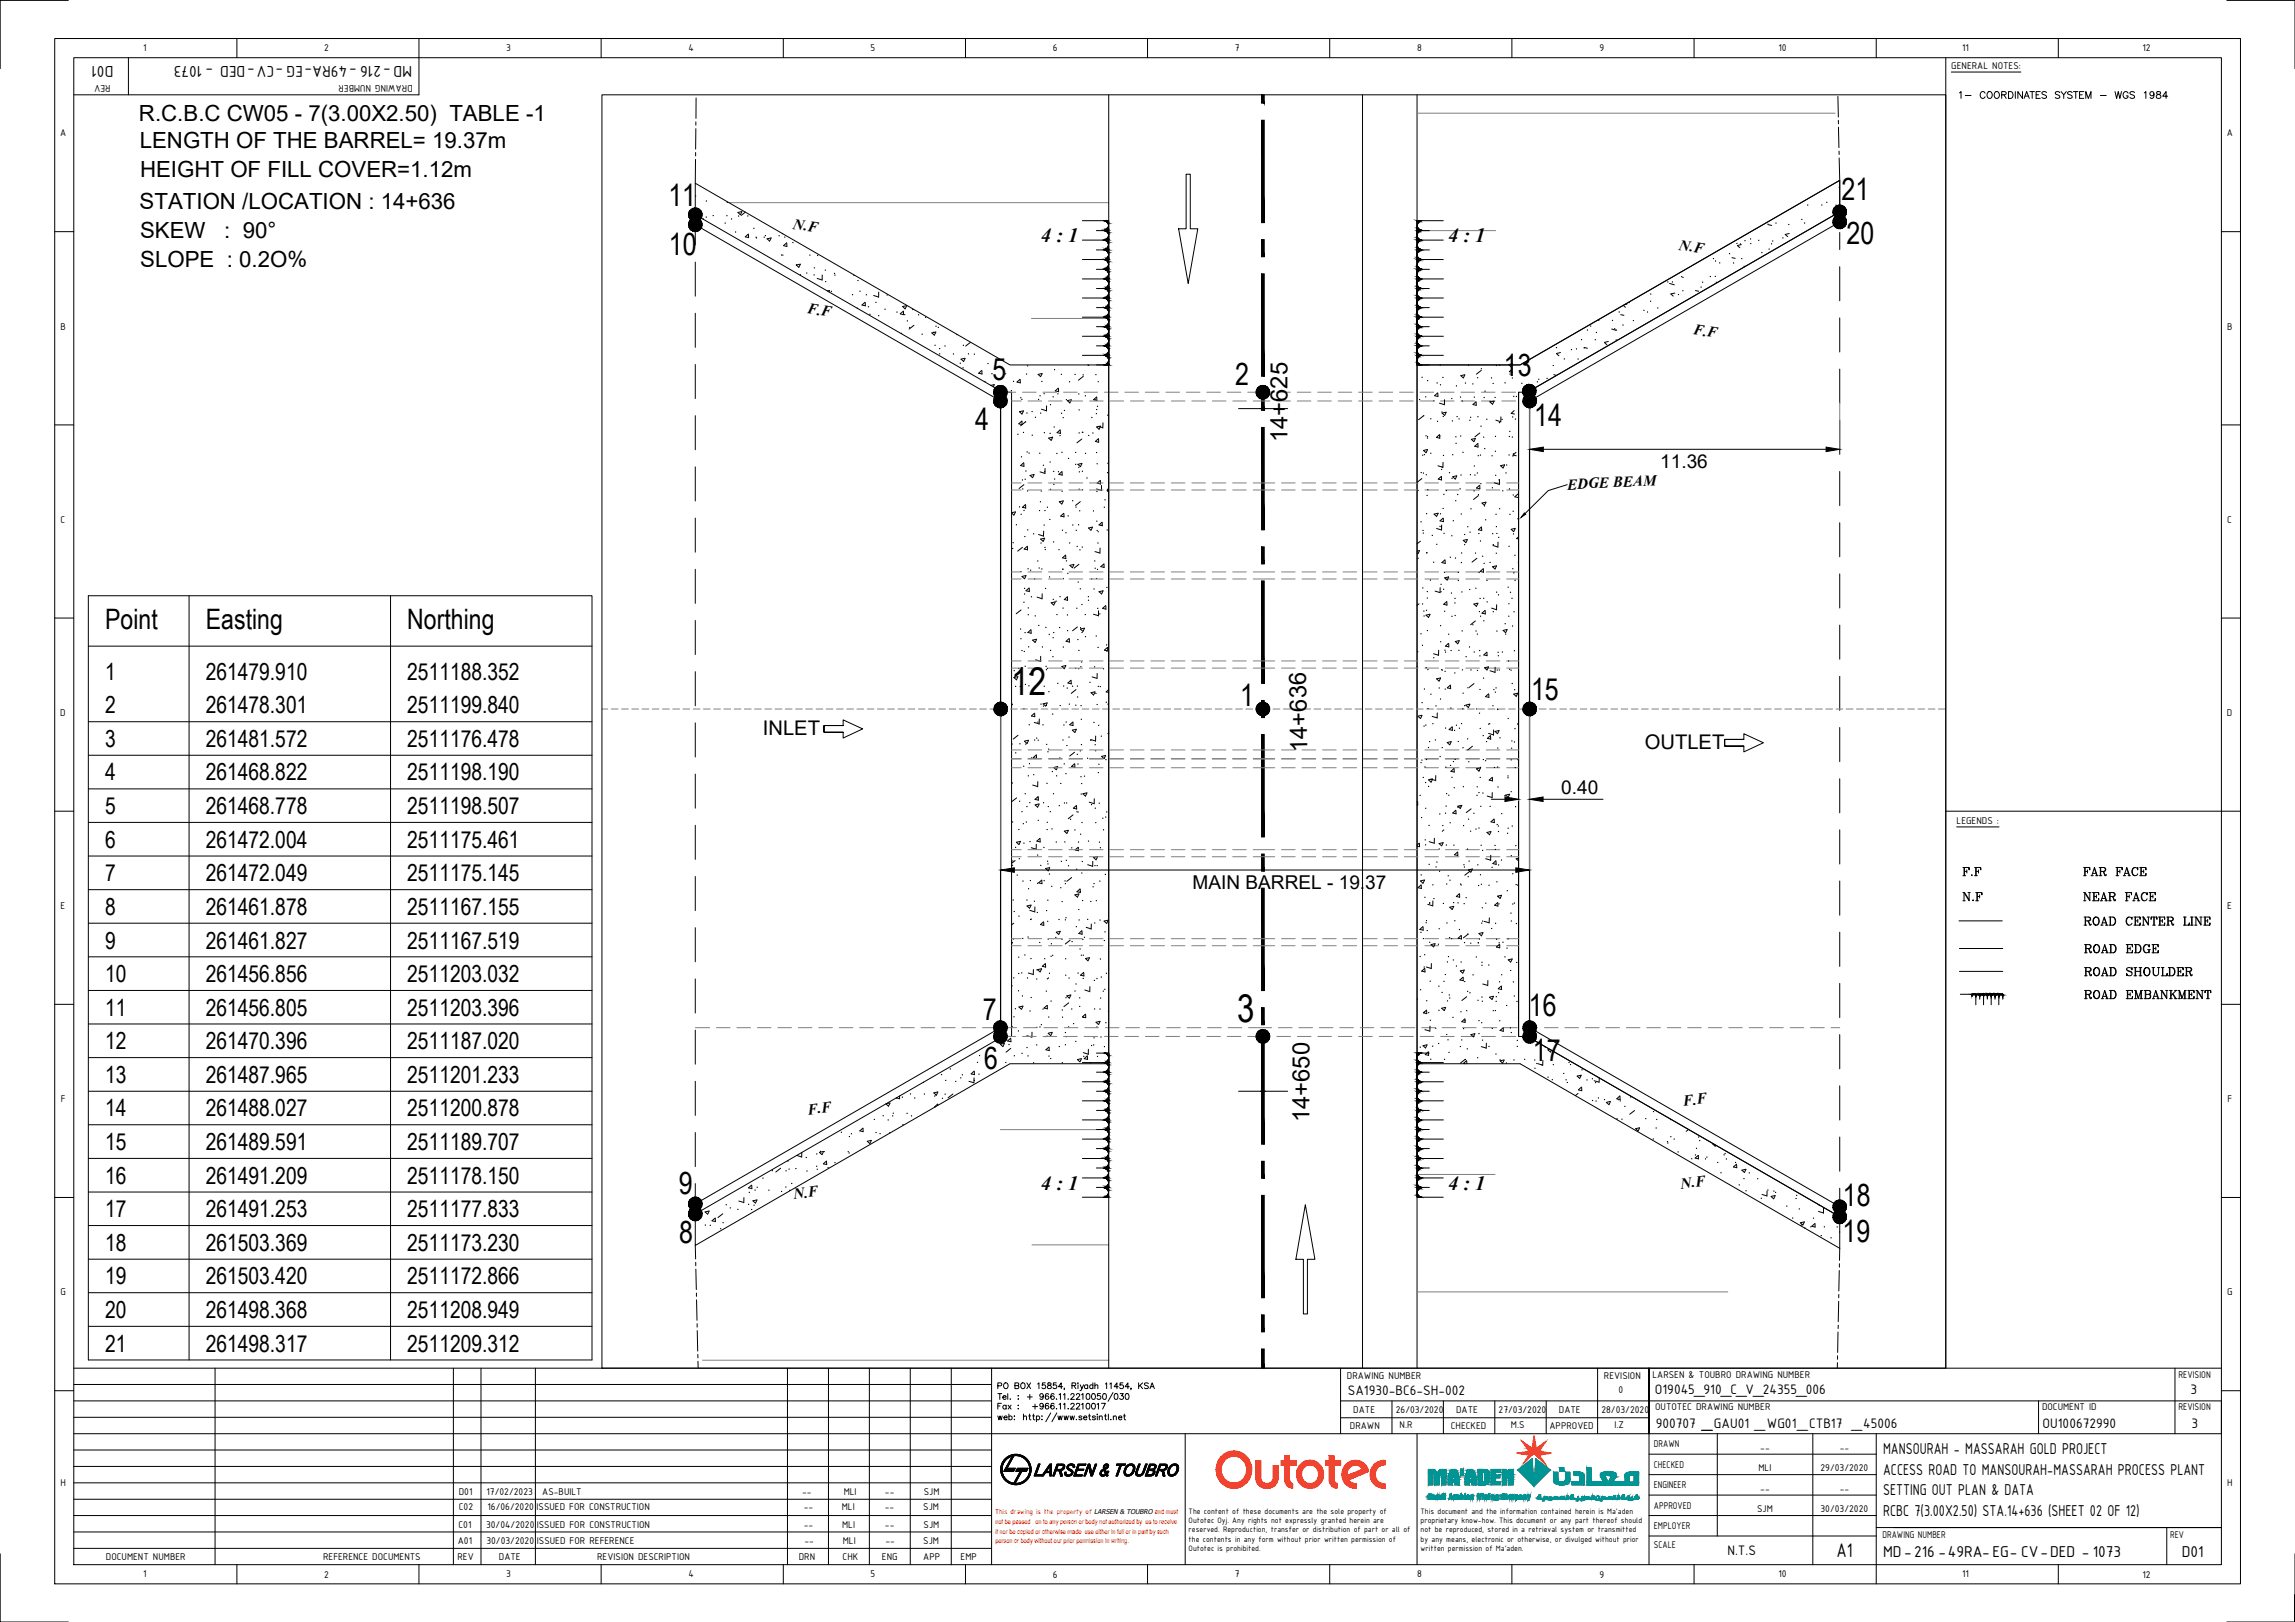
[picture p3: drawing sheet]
<svg xmlns="http://www.w3.org/2000/svg" width="841mm" height="594mm" viewBox="0 0 841 594" stroke-linecap="round" stroke-linejoin="round" font-family="sans-serif">
<defs><g id="words">
<g font-size="14">
<text x="370.7" y="254.6">12</text>
<text x="453.4" y="374.3">3</text>
</g>
<g font-size="11.2">
<text x="244.9" y="75.6">11</text>
<text x="674.8" y="73.4">21</text>
<text x="676.7" y="89.5">20</text>
<text x="245.1" y="93.4">10</text>
<text x="551.1" y="137.7">13</text>
<text x="363.8" y="139.3">5</text>
<text x="452.6" y="141">2</text>
<text x="357.3" y="157.5">4</text>
<text x="562.3" y="156">14</text>
<text x="561.1" y="256.3">15</text>
<text x="454.4" y="258.7">1</text>
<text x="360.2" y="373.6">7</text>
<text x="560.3" y="372">16</text>
<text x="561.7" y="388.6">17</text>
<text x="360.6" y="391.6">6</text>
<text x="248.8" y="437.2">9</text>
<text x="675.3" y="441.8">18</text>
<text x="248.9" y="455.4">8</text>
<text x="675.2" y="455">19</text>
</g>
<g font-size="10.3">
<text x="38.6" y="230.5">Point</text>
<text x="75.5" y="230.5">Easting</text>
<text x="149.3" y="230.5">Northing</text>
</g>
<g font-size="8.7">
<text x="471.8" y="162" transform="rotate(-90 471.8 162)">14+625</text>
<text x="479.2" y="275.5" transform="rotate(-91 479.2 275.5)">14+636</text>
<text x="479.8" y="411.1" transform="rotate(-90 479.8 411.1)">14+650</text>
</g>
<g font-size="8.6">
<text x="38.5" y="248.9">1</text>
<text x="75.4" y="248.9">261479.910</text>
<text x="149.3" y="248.9">2511188.352</text>
<text x="38.5" y="261.3">2</text>
<text x="75.4" y="261.3">261478.301</text>
<text x="149.3" y="261.3">2511199.840</text>
<text x="38.5" y="273.6">3</text>
<text x="75.4" y="273.6">261481.572</text>
<text x="149.3" y="273.6">2511176.478</text>
<text x="38.5" y="285.8">4</text>
<text x="75.4" y="285.8">261468.822</text>
<text x="149.3" y="285.8">2511198.190</text>
<text x="38.5" y="298.2">5</text>
<text x="75.4" y="298.2">261468.778</text>
<text x="149.3" y="298.2">2511198.507</text>
<text x="38.5" y="310.5">6</text>
<text x="75.4" y="310.5">261472.004</text>
<text x="149.3" y="310.5">2511175.461</text>
<text x="38.5" y="322.8">7</text>
<text x="75.4" y="322.8">261472.049</text>
<text x="149.3" y="322.8">2511175.145</text>
<text x="38.5" y="335.1">8</text>
<text x="75.4" y="335.1">261461.878</text>
<text x="149.3" y="335.1">2511167.155</text>
<text x="38.5" y="347.4">9</text>
<text x="75.4" y="347.4">261461.827</text>
<text x="149.3" y="347.4">2511167.519</text>
<text x="38.5" y="359.7">10</text>
<text x="75.4" y="359.7">261456.856</text>
<text x="149.3" y="359.7">2511203.032</text>
<text x="38.5" y="372">11</text>
<text x="75.4" y="372">261456.805</text>
<text x="149.3" y="372">2511203.396</text>
<text x="38.5" y="384.3">12</text>
<text x="75.4" y="384.3">261470.396</text>
<text x="149.3" y="384.3">2511187.020</text>
<text x="38.5" y="396.6">13</text>
<text x="75.4" y="396.6">261487.965</text>
<text x="149.3" y="396.6">2511201.233</text>
<text x="38.5" y="408.9">14</text>
<text x="75.4" y="408.9">261488.027</text>
<text x="149.3" y="408.9">2511200.878</text>
<text x="38.5" y="421.2">15</text>
<text x="75.4" y="421.2">261489.591</text>
<text x="149.3" y="421.2">2511189.707</text>
<text x="38.5" y="433.5">16</text>
<text x="75.4" y="433.5">261491.209</text>
<text x="149.3" y="433.5">2511178.150</text>
<text x="38.5" y="445.8">17</text>
<text x="75.4" y="445.8">261491.253</text>
<text x="149.3" y="445.8">2511177.833</text>
<text x="38.5" y="458.1">18</text>
<text x="75.4" y="458.1">261503.369</text>
<text x="149.3" y="458.1">2511173.230</text>
<text x="38.5" y="470.4">19</text>
<text x="75.4" y="470.4">261503.420</text>
<text x="149.3" y="470.4">2511172.866</text>
<text x="38.5" y="482.7">20</text>
<text x="75.4" y="482.7">261498.368</text>
<text x="149.3" y="482.7">2511208.949</text>
<text x="38.5" y="495">21</text>
<text x="75.4" y="495">261498.317</text>
<text x="149.3" y="495">2511209.312</text>
</g>
<g font-size="8.2">
<text x="50.9" y="44.5">R.C.B.C CW05 - 7(3.00X2.50) TABLE -1</text>
<text x="51.2" y="54.3">LENGTH OF THE BARREL= 19.37m</text>
<text x="51.3" y="64.8">HEIGHT OF FILL COVER=1.12m</text>
<text x="51.2" y="76.7">STATION /LOCATION : 14+636</text>
<text x="51.3" y="87.2">SKEW</text>
<text x="82.2" y="87.2">: 90°</text>
<text x="51.4" y="97.8">SLOPE : 0.2O%</text>
</g>
<text font-size="7.8" x="673" y="570.3">A1</text>
<g font-size="7.4">
<text x="381.6" y="88.5">4 : 1</text>
<text x="530.8" y="88.5">4 : 1</text>
<text x="279.6" y="269.1">INLET</text>
<text x="602.7" y="274.2">OUTLET</text>
<text x="381.6" y="435.8">4 : 1</text>
<text x="530.8" y="435.8">4 : 1</text>
</g>
<g font-size="7">
<text x="608.4" y="171.6">11.36</text>
<text x="572.2" y="290.6">0.40</text>
<text x="437" y="325.7">MAIN BARREL - 19.37</text>
</g>
<g font-size="6.6">
<text x="718.3" y="322.1">F.F</text>
<text x="762.7" y="322.1">FAR FACE</text>
<text x="718.3" y="331.3">N.F</text>
<text x="762.7" y="331.3">NEAR FACE</text>
<text x="763.1" y="350.3">ROAD EDGE</text>
<text x="763.1" y="358.8">ROAD SHOULDER</text>
</g>
<g font-size="6.2">
<text x="41.6" y="24.1" transform="rotate(180 41.6 24.1)">D01</text>
<text x="151" y="24.1" transform="rotate(180 151 24.1)">MD-216 -49RA-EG -CV-DED - 1073</text>
<text x="762.7" y="340.1">ROAD CENTER LINE</text>
<text x="763.1" y="366.9">ROAD EMBANKMENT</text>
<text x="690.1" y="532.6">MANSOURAH - MASSARAH GOLD PROJECT</text>
<text x="690.1" y="540.1">ACCESS ROAD TO MANSOURAH-MASSARAH PROCESS PLANT</text>
<text x="690.1" y="547.6">SETTING OUT PLAN &amp; DATA</text>
<text x="690.1" y="555.1">RCBC 7(3.00X2.50) STA.14+636 (SHEET 02 OF 12)</text>
<text x="690.1" y="570.1">MD-216 -49RA-EG- CV-DED - 1073</text>
<text x="799.5" y="570.1">D01</text>
</g>
<text font-size="5.7" x="717.2" y="37.4">1- COORDINATES SYSTEM - WGS 1984</text>
<g font-size="5.5">
<text x="290.5" y="83.7" transform="rotate(8 290.5 83.7)">N.F</text>
<text x="615.1" y="91.5" transform="rotate(8 615.1 91.5)">N.F</text>
<text x="295.6" y="114.7" transform="rotate(8 295.6 114.7)">F.F</text>
<text x="620.3" y="122.5" transform="rotate(8 620.3 122.5)">F.F</text>
<text x="574.4" y="179.3" transform="rotate(-3 574.4 179.3)">EDGE BEAM</text>
<text x="616.9" y="405.2" transform="rotate(-8 616.9 405.2)">F.F</text>
<text x="296.2" y="408.3" transform="rotate(-8 296.2 408.3)">F.F</text>
<text x="616.1" y="435.5" transform="rotate(-8 616.1 435.5)">N.F</text>
<text x="291" y="439.3" transform="rotate(-8 291 439.3)">N.F</text>
</g>
<g font-size="5.4">
<text x="493.9" y="511.1">SA1930-BC6-SH-002</text>
<text x="606.5" y="510.6">O19045_910_C_V_24355_006</text>
<text x="802.7" y="510.6">3</text>
<text x="606.8" y="523.1">900707 _GAU01 _WG01_CTB17 _45006</text>
<text x="624.1" y="523.1">_</text>
<text x="748.5" y="523.1">OU100672990</text>
<text x="803" y="523.1">3</text>
<text x="633" y="569.7">N.T.S</text>
</g>
<g font-size="3.9">
<text x="52.5" y="18.8">1</text>
<text x="118.8" y="18.9">2</text>
<text x="185.5" y="18.7">3</text>
<text x="252.3" y="18.8">4</text>
<text x="319" y="18.7">5</text>
<text x="385.9" y="18.8">6</text>
<text x="452.6" y="18.8">7</text>
<text x="519.3" y="18.8">8</text>
<text x="586.1" y="18.7">9</text>
<text x="651.7" y="18.8">10</text>
<text x="719.1" y="18.8">11</text>
<text x="785.1" y="18.9">12</text>
<text x="715.1" y="25.4">GENERAL NOTES:</text>
<text x="40.5" y="31" transform="rotate(180 40.5 31)">REV</text>
<text x="151.2" y="31" transform="rotate(180 151.2 31)">DRAWING NUMBER</text>
<text x="22" y="50">A</text>
<text x="816" y="50">A</text>
<text x="22.2" y="120.7">B</text>
<text x="816.2" y="120.7">B</text>
<text x="22.2" y="191.4">C</text>
<text x="816.2" y="191.4">C</text>
<text x="22.1" y="262.2">D</text>
<text x="816.1" y="262.2">D</text>
<text x="717" y="301.9">LEGENDS :</text>
<text x="22.2" y="333">E</text>
<text x="816.2" y="333">E</text>
<text x="22.3" y="403.7">F</text>
<text x="816.3" y="403.7">F</text>
<text x="22.2" y="474.4">G</text>
<text x="816.2" y="474.4">G</text>
<text x="493.6" y="505.2">DRAWING NUMBER</text>
<text x="587.8" y="505.2">REVISION</text>
<text x="605.6" y="504.6">LARSEN &amp; TOUBRO DRAWING NUMBER</text>
<text x="798.3" y="504.6">REVISION</text>
<text x="593.1" y="510.1">0</text>
<text x="495.9" y="517.5">DATE</text>
<text x="511.5" y="517.5">26/03/2020</text>
<text x="533.6" y="517.5">DATE</text>
<text x="549.2" y="517.5">27/03/2020</text>
<text x="571.3" y="517.5">DATE</text>
<text x="586.9" y="517.5">28/03/2020</text>
<text x="606.5" y="516.6">OUTOTEC DRAWING NUMBER</text>
<text x="748.3" y="516.6">DOCUMENT ID</text>
<text x="798.3" y="516.6">REVISION</text>
<text x="494.7" y="523.3">DRAWN</text>
<text x="512.9" y="523">N.R</text>
<text x="531.7" y="523.3">CHECKED</text>
<text x="553.7" y="523">M.S</text>
<text x="567.8" y="523.3">APPROVED</text>
<text x="591.6" y="523">I.Z</text>
<text x="606.1" y="530.1">DRAWN</text>
<text x="645.1" y="531.3">--</text>
<text x="674.2" y="531.3">--</text>
<text x="606.1" y="537.6">CHECKED</text>
<text x="644.4" y="538.8">MLI</text>
<text x="667.2" y="538.8">29/03/2020</text>
<text x="22.2" y="544.2">H</text>
<text x="606.1" y="545.1">ENGINEER</text>
<text x="816.2" y="544.2">H</text>
<text x="168.1" y="547.4">D01</text>
<text x="178.3" y="547.4">17/02/2023</text>
<text x="198.7" y="547.4">AS-BUILT</text>
<text x="293.9" y="547.4">--</text>
<text x="309.2" y="547.4">MLI</text>
<text x="324.3" y="547.4">--</text>
<text x="338.5" y="547.4">SJM</text>
<text x="645.1" y="546.4">--</text>
<text x="674.2" y="546.4">--</text>
<text x="168.1" y="552.9">C02</text>
<text x="178.7" y="552.9">16/06/2020</text>
<text x="196.6" y="552.9">ISSUED FOR CONSTRUCTION</text>
<text x="294.5" y="552.9">--</text>
<text x="308.5" y="552.9">MLI</text>
<text x="324.3" y="552.9">--</text>
<text x="338.4" y="552.9">SJM</text>
<text x="606.1" y="552.6">APPROVED</text>
<text x="643.9" y="553.9">SJM</text>
<text x="667.2" y="553.9">30/03/2020</text>
<text x="168" y="559.6">C01</text>
<text x="178.1" y="559.6">30/04/2020</text>
<text x="196.7" y="559.6">ISSUED FOR CONSTRUCTION</text>
<text x="294.5" y="559.6">--</text>
<text x="308.6" y="559.6">MLI</text>
<text x="324.3" y="559.6">--</text>
<text x="338.4" y="559.6">SJM</text>
<text x="606.1" y="560.1">EMPLOYER</text>
<text x="689.8" y="563.2">DRAWING NUMBER</text>
<text x="795.3" y="563.2">REV</text>
<text x="167.8" y="565.6">A01</text>
<text x="178.3" y="565.6">30/03/2020</text>
<text x="196.8" y="565.6">ISSUED FOR REFERENCE</text>
<text x="294.8" y="565.6">--</text>
<text x="308.8" y="565.6">MLI</text>
<text x="324.5" y="565.6">--</text>
<text x="338.4" y="565.6">SJM</text>
<text x="606.1" y="567">SCALE</text>
<text x="38.8" y="571.3">DOCUMENT NUMBER</text>
<text x="118.4" y="571.3">REFERENCE DOCUMENTS</text>
<text x="167.7" y="571.3">REV</text>
<text x="182.8" y="571.3">DATE</text>
<text x="218.8" y="571.3">REVISION DESCRIPTION</text>
<text x="292.7" y="571.3">DRN</text>
<text x="308.8" y="571.3">CHK</text>
<text x="323.2" y="571.3">ENG</text>
<text x="338.4" y="571.3">APP</text>
<text x="352" y="571.3">EMP</text>
<text x="52.5" y="577.7">1</text>
<text x="118.8" y="577.8">2</text>
<text x="185.5" y="577.7">3</text>
<text x="252.3" y="577.7">4</text>
<text x="319" y="577.7">5</text>
<text x="385.9" y="577.8">6</text>
<text x="452.6" y="577.7">7</text>
<text x="519.3" y="577.7">8</text>
<text x="586.1" y="577.9">9</text>
<text x="651.7" y="577.7">10</text>
<text x="719.1" y="577.7">11</text>
<text x="785.1" y="577.8">12</text>
</g>
<g font-size="3.1">
<text x="435.6" y="554.6">The content of these documents are the sole property of</text>
<text x="435.6" y="557.9">Outotec Oyj. Any rights not expressly granted herein are</text>
<text x="520.6" y="554.6">This document and the information contained herein is Ma'aden</text>
<text x="520.6" y="557.9">proprietary know-how. This document or any part thereof should</text>
<text x="435.6" y="561.3">reserved. Reproduction, transfer or distribution of part or all of</text>
<text x="520.6" y="561.3">not be reproduced, stored in a retrieval system or transmitted</text>
<text x="435.6" y="564.6">the contents in any form without prior written permission of</text>
<text x="435.6" y="567.9">Outotec is prohibited.</text>
<text x="520.6" y="564.6">by any means, electronic or otherwise, or divulged without prior</text>
<text x="520.6" y="567.9">written permission of Ma'aden.</text>
</g>
<text font-size="2.8" fill="#f00" x="364.7" y="554.5">This drawing is the property of</text>
<text font-size="2.5" x="400.9" y="554.5">LARSEN &amp; TOUBRO and must</text>
<g font-size="2.5" fill="#f00">
<text x="364.8" y="558.1">not be passed on to any person or body not authorized by us to receive</text>
<text x="364.8" y="561.7">it nor be copied or otherwise made use either in full or in part by such</text>
<text x="364.8" y="565.3">person or body without our prior permission in writing.</text>
</g>
</g></defs>
<!-- layer: DIM -->
<path d="M254.8 78.6v3.7M674.2 77.6v-11.5l-117.1 67.6h-37.8v255.9h37.8l117.1 67.6v-11.5l-114.4-66.1h-3.3v-235.9h3.3l114.4-66.1v-11.5l-117.1 67.6h-37.8M565.6 164.6h103.6M309 265.7h-7.1v2.5h7.1v2.1l7.1-3.3-7.1-3.3v2h-7.1v2.5h7.1M639 270.8h-7v2.5h7v2.1l7.2-3.4-7.2-3.3v2.1h-7v2.5h7M546.5 292.7h5M565.5 292.7h21.9M371.7 318.7h183.8" fill="none" stroke="#000" stroke-width=".37"/>
<!-- layer: 0 -->
<g fill="none" stroke="#000" stroke-width=".37">
<path d="M271.9 77.5l-1.5 .3 .9 .8M271.9 77.5l-.6 1.2M273.2 77.7l-1.6 1.2M274.2 85.7l-1.1 1.1 1.2 .2M274.3 85.8v1.3M282.6 87.1l-1.5 .4M282.6 87.2l-.6 1.1-.9-.8M288.3 89l-1.2 1 1.2 .3M288.3 89l.1 1.3M293.3 96.7l-1.5 .4 .9 .8M293.3 96.8l-.6 1.1M396.6 95.1h9.6"/>
<path d="M396.6 87.9h9.6M396.6 80.8h9.6M401.8 98.7h4.5M401.8 91.5h4.5M401.8 84.5h4.5M404.5 95a1.76 1.76 0 0 1 1.7 1.8 1.76 1.76 0 0 1-1.7 1.7M404.5 80.8a1.76 1.76 0 0 1 1.7 1.8 1.76 1.76 0 0 1-1.7 1.7M404.5 98.7a1.74 1.74 0 0 1 1.8 1.7 1.74 1.74 0 0 1-1.8 1.7 1.76 1.76 0 0 1 1.8 1.8 1.76 1.76 0 0 1-1.8 1.7 1.76 1.76 0 0 1 1.8 1.8 1.76 1.76 0 0 1-1.8 1.7M404.5 91.5a1.76 1.76 0 0 1 1.8 1.8 1.76 1.76 0 0 1-1.8 1.8M404.5 84.4a1.76 1.76 0 0 1 1.8 1.8 1.76 1.76 0 0 1-1.8 1.7 1.76 1.76 0 0 1 1.7 1.8 1.76 1.76 0 0 1-1.7 1.8M406.3 80.8v52.9h-4.5M519.3 80.8v52.9h4.5"/>
<path d="M519.3 98.7h4.5M519.3 91.5h4.5M519.3 84.5h4.5M519.4 95.1h9.5M519.4 87.9h9.5M519.4 80.8h9.5M521 98.7a1.74 1.74 0 0 0-1.7 1.7 1.74 1.74 0 0 0 1.7 1.7 1.76 1.76 0 0 0-1.7 1.8 1.76 1.76 0 0 0 1.7 1.7 1.76 1.76 0 0 0-1.7 1.8 1.76 1.76 0 0 0 1.7 1.7 1.76 1.76 0 0 0-1.7 1.8 1.76 1.76 0 0 0 1.7 1.8M521 91.5a1.76 1.76 0 0 0-1.7 1.8 1.76 1.76 0 0 0 1.7 1.8M521 84.4a1.76 1.76 0 0 0-1.7 1.8 1.76 1.76 0 0 0 1.7 1.7M521.1 95a1.76 1.76 0 0 0-1.8 1.8 1.76 1.76 0 0 0 1.8 1.7M521.1 87.9a1.76 1.76 0 0 0-1.8 1.8 1.76 1.76 0 0 0 1.8 1.8M521.1 80.8a1.76 1.76 0 0 0-1.8 1.8 1.76 1.76 0 0 0 1.8 1.7"/>
<path d="M634.7 94.4l1.2 .2M638.1 89.6l-1.4 .3 .9 .8M648.1 82.3l1.2 .3M655.7 85.5l-1.5 .4 .9 .8M299.5 102l1.7 .5M301.3 100.7v1.9M304 106.4l-.8 .2M304 106.4l-.2 .5M317 110.7l-1.1 1 1.2 .3M317.1 110.8v1.3M320.2 108.2l1.6 .6M322 107v1.9"/>
<path d="M331 114l-1.1 .9 1.2 .3v-1.2M332.2 111.9l-1.4 .4 .9 .8M332.3 112l-.6 1.2M334.9 119.1l-1.8 1.4M396.6 116.2h9.7M396.6 102.2h9.7M396.6 109.1h7.9M401.8 119.6h4.5M401.8 112.7h4.5M401.8 105.7h4.5M404.5 109.1a1.76 1.76 0 0 1 1.8 1.8 1.76 1.76 0 0 1-1.8 1.8M404.5 112.6a1.76 1.76 0 0 1 1.8 1.8 1.76 1.76 0 0 1-1.8 1.7 1.76 1.76 0 0 1 1.8 1.8 1.76 1.76 0 0 1-1.8 1.7 1.76 1.76 0 0 1 1.8 1.8 1.76 1.76 0 0 1-1.8 1.8 1.74 1.74 0 0 1 1.8 1.7 1.74 1.74 0 0 1-1.8 1.7 1.76 1.76 0 0 1 1.8 1.8 1.76 1.76 0 0 1-1.8 1.7 1.76 1.76 0 0 1 1.8 1.8 1.76 1.76 0 0 1-1.8 1.8h.1"/>
<path d="M519.3 119.6h4.5M519.3 116.2h9.6M519.3 112.7h4.5M519.3 105.7h4.5M519.3 102.2h9.6M521 112.6a1.76 1.76 0 0 0-1.7 1.8 1.76 1.76 0 0 0 1.7 1.7 1.76 1.76 0 0 0-1.7 1.8 1.76 1.76 0 0 0 1.7 1.7 1.76 1.76 0 0 0-1.7 1.8 1.76 1.76 0 0 0 1.7 1.8 1.74 1.74 0 0 0-1.7 1.7 1.74 1.74 0 0 0 1.7 1.7 1.76 1.76 0 0 0-1.7 1.8 1.76 1.76 0 0 0 1.7 1.7 1.76 1.76 0 0 0-1.7 1.8 1.76 1.76 0 0 0 1.7 1.8M521.1 109.1h7.8M593.9 115.2l1.2 .3M594.9 111.9l.8 .6M596.2 111.4l-1 .2M611.8 103.8l1.8 .5M613.8 107.3l-1.5 .4 .9 .8"/>
<path d="M621.3 106.4l1.2 .3M342.9 121.6l-1.4 .3 .9 .8 .6-1.1M353.6 131.2l-1.4 .3 .9 .8M353.7 131.3l-.6 1.1M355.6 125.4l-1.7 1.4M359.7 135.7l-1.1 1 1.2 .3M359.8 135.8l.1 1.2M381.9 136.8l-1.5 .3 .9 .8 .6-1.1M396.6 123.2h9.7M396.6 130.1h9.7M397 137.9l-1.8 1.3M398.6 133.7l.3 .2"/>
<path d="M399 133.7l-.1 .2M401.8 126.7h4.5M404.7 133.7v.1M519.3 123.2h9.6M519.3 130.1h9.6M519.3 126.7h4.5M536.8 137.3l-1.5 .3 .9 .8 .6-1.1M542.8 135.7l-1.8 1.3M553 133.7l.7 .6M553.2 136.1l1.1 .3M554.1 133.7l-.3 .7M554.3 135.1l-1.2 1"/>
<path d="M554.3 133.2l-1.4 .3M567.2 139.3h.1M569.4 137.2l1 .3M570.4 129.5l.9 .8M571.9 129.1l-1.5 .4M580.5 127.3l1.2 .3M589.4 125.1l-1.4 .3 .8 .9M590.6 120.5l1.7 .5M364.3 140.9l-1.2 .3M364.4 140.9l-.4 .8M373.4 155.3l1.1 .2M373.8 140.2l-1.1-.3 1.1-.9 .1 1.3"/>
<path d="M374.5 154.2l-1.2 1M374.5 154.3l.1 1.2M375.1 150.5l-1.5 .3 .9 .8M375.1 150.6l-.6 1.1M375.7 154.6l-1.7 1.4M381.7 149.9l1.7 .5M383.5 148.6v2M387.8 142.2l-1.1 1 1.2 .2M387.9 142.3v1.2M388.5 157.5l-1.1 1 1.2 .2M388.5 157.5l.1 1.3M392.6 146.4l-1.5 .3 .9 .8 .6-1"/>
<path d="M401.9 145.4l-1.1 1 1.1 .3M401.9 145.5l.1 1.2M402.3 156.1l1.8 .5M403.3 156.1l-1.4 .3 .8 .8 .6-1.1M404.2 154.9l-.1 1.9M453.9 149.7h18M521.6 152.3l-1.8 1.4M526.8 143.9l-1.1 1 1.2 .3M526.9 144l.1 1.3M527.5 159.2l-1.1 1 1.2 .3-.1-1.2M527.5 147.7l1.7 .5M529.4 146.4l-.1 1.9"/>
<path d="M529.4 152.1l-.9-.8 1.5-.3-.6 1.2M540.9 147.2l-1.1 .9 1.1 .3M540.9 147.2l.1 1.3M542.3 158.6l-1.8 1.4M546.9 148.1l-.9-.9 1.5-.3-.6 1.2M548.2 153.9l1.7 .5M550 152.7v1.9M554.9 150.4l-1.1 1 1.2 .3M375.1 169.5l-1.1 1 1.2 .3M375.2 169.6v1.3M375.2 177.5l-1.7 1.4M378.4 174.9l-.9-.8 1.4-.3-.5 1.2"/>
<path d="M381.1 172.8l1.7 .6M383 171.6l-.1 1.9M385.2 161.3l-.9-.8 1.5-.4-.6 1.2M388.1 173.8l1.1 .2M389.2 172.7l-1.2 1.1M389.2 172.8v1.3M396.4 160.8l-1.7 1.4M396.5 169.7l-1.5 .4 .9 .8M396.5 169.8l-.6 1.2M401.4 161.7l1.2 .3M401.8 179.1l1.7 .5M402.5 160.7l-1.1 1"/>
<path d="M402.6 160.8v1.2M403.2 176l-1.1 1 1.2 .3v-1.3M403.7 177.8l-.1 1.9M406.3 179.6l-.6 .1 .6 .5M521.1 175.3l-1.8 1.4M523.1 164.6l-1.4 .4 .8 .8 .6-1.1M527 170.6l1.7 .5M528.2 174.5l-1.2 1 1.2 .3v-1.2M528.8 169.3v2M533.8 174.3l-1.4 .3 .9 .8 .6-1.1M540.1 161.7l-.9-.8 1.5-.3-.6 1.2M541.6 162.4l-1.2 1.1 1.2 .2"/>
<path d="M541.6 162.5v1.3M542.2 177.7l-1.1 1 1.2 .3M542.3 177.8v1.3M547.7 176.8l1.6 .6M549.5 175.6v1.9M551.4 170.2l-1.5 .4 .9 .8 .6-1.1M555.6 165.7l-1.1 1 1.2 .2M574.3 177.5l-6.9 2.2-8.5 8.4M370.7 187.9l.8 .8M372.1 187.5l-1.4 .3M372.1 187.6l-.6 1.1M375.8 184.8l-1.1 1 1.1 .3"/>
<path d="M375.8 184.9l.1 1.3M380.6 195.8l1.7 .5M381.4 197.5l.9 .8M382.5 194.5l-.1 1.9M382.8 197.1l-1.5 .4M382.8 197.2l-.5 1.1M389.6 183.4l-1.4 .4 .9 .8 .6-1.1M389.8 188l-1.1 1 1.2 .3M389.9 188.1v1.3M395.9 183.7l-1.7 1.4M400.3 193.1l-1.4 .3 .9 .8 .6-1.1M403.8 191.3l-1.1 .9 1.2 .3v-1.2"/>
<path d="M520.5 198.2l-1.2 1M525.6 188.3l.8 .8M526.4 193.6l1.7 .5M527 188l-1.5 .3M527 188l-.6 1.2M528.3 192.3v1.9M528.8 189.8l-1.1 1 1.2 .3M528.9 189.8v1.3M537.7 197.6l-1.5 .3 1 .8M537.7 197.7l-.5 1.1M541.8 181.5l-1.8 1.4M542.9 193l-1.1 1 1.1 .3"/>
<path d="M542.9 193.1l.1 1.3M544.5 183.9l-1.4 .3 .9 .9 .6-1.1M547.1 199.8l1.7 .5M549 198.6l-.1 1.9M555.1 182l1.2 .2M555.2 193.5l-1.4 .4 .9 .8M555.3 193.6l-.6 1.1M556.2 180.9l-1.1 1.1M556.5 196.6l-.7 .6 .7 .2M374.7 200.5l-1.8 1.4M376 210.8l-1.5 .3 .9 .8M376 210.9l-.6 1.1"/>
<path d="M376.5 200.1l-1.2 1 1.2 .3M376.5 200.2v1.2M377.1 215.4l-1.1 1 1.2 .2M377.2 215.4v1.3M380.1 218.7l1.7 .6M381.9 217.5v1.9M390.5 203.3l-1.1 1 1.2 .3M390.5 203.4l.1 1.3M391.1 218.6l-1.1 1 1.2 .3M391.2 218.7v1.2M392.1 207.1l.9 .8M393.5 206.7l-1.5 .4"/>
<path d="M393.6 206.8l-.6 1.2M395.4 206.7l-1.8 1.4M401.3 202l1.7 .5M403.1 200.8v1.9M403.7 217.5l-1-.8 1.5-.3-.5 1.2M404.5 206.6l-1.1 .9 1.2 .3v-1.2M519.3 202.5l.3 .3M520.2 201.6l-.9 .3M520.2 201.7l-.6 1.1M525.9 216.5l1.7 .5M527.8 215.2l-.1 1.9M529.5 205.1l-1.1 1 1.2 .2"/>
<path d="M529.5 205.1l.1 1.3M530.9 211.3l-1.5 .3 .9 .8M530.9 211.3l-.6 1.2M541.2 204.5l-1.8 1.4M543.5 208.3l-1.1 1 1.2 .3M543.6 208.4v1.2M548.4 207.2l-1.5 .4 1 .8 .5-1.1M556.5 212.5h.1M374.2 223.4l-1.8 1.4M377.8 230.6l-1.1 1.1 1.1 .2M377.8 230.7l.1 1.3M379.8 234.1l-1.4 .4 .9 .8"/>
<path d="M379.9 234.2l-.6 1.1M386.7 220.4l-1.5 .4 .9 .8M386.7 220.5l-.5 1.1M391.8 233.9l-1.1 1 1.2 .3M391.9 233.9v1.3M394.8 229.6l-1.7 1.4M397.4 230.1l-1.5 .3 .9 .8M397.4 230.1l-.5 1.2M400.7 225l1.7 .5M402.6 223.7l-.1 1.9M405.2 221.8l-1.1 1 1.1 .3M405.2 221.9l.1 1.3"/>
<path d="M405.8 237.1l-1.1 1 1.2 .3M405.9 237.2l.1 1.3M520 221.2l-.7 .5M523.5 226.1l-.9-.8 1.4-.3-.5 1.2M525.3 239.5l1.8 .5M527.2 238.2v1.9M529.1 221.3l1.1 .3M530.2 220.4l-1.2 .9M530.2 220.4l.1 1.3M530.8 235.6l-1.1 1.1 1.2 .2M530.9 235.7v1.3M534.2 235.8l-.9-.8 1.4-.4-.5 1.2"/>
<path d="M540.7 227.4l-1.8 1.4M541.6 220.9l-1.5 .3 .9 .9M541.6 221l-.6 1.1M544.2 223.6l-1.1 1 1.2 .2M544.3 223.7v1.2M544.9 238.9l-1.1 1 1.1 .2M544.9 238.9v1.3M546.6 222.7l1.7 .6M548.5 221.5l-.1 1.9M552.3 230.6l-1.5 .3 .9 .8M552.3 230.6l-.5 1.1M373 247.8l-1.5 .4 1 .8 .5-1.1"/>
<path d="M373.6 246.4l-1.8 1.3M378.4 245.9l-1.1 1 1.2 .3M378.5 246v1.3M379.5 241.7l1.7 .5M381.4 240.4l-.1 1.9M383.7 257.4l-1.4 .4 .8 .8M383.7 257.5l-.5 1.1M390 244.9l-.9-.8 1.5-.3-.6 1.2M392.5 249.1l-1.1 1.1 1.1 .3v-1.3M394.3 252.6l-1.8 1.4M400.2 247.9l1.7 .5M401.3 253.4l-1.5 .3 .9 .8"/>
<path d="M401.3 253.5l-.6 1.1M402.1 246.6l-.1 2M406.3 252.6l-.9 .8 .9 .2M519.5 244.1l-.2 .1M527.9 248.3l-1.5 .3 .9 .8 .6-1.1M531.5 250.9l-1.1 1 1.1 .3M531.5 251l.1 1.3M538.6 257.9l-1.4 .3 .8 .9M538.6 258l-.5 1.1M540.2 250.4l-1.8 1.4M544.9 245.4l-.9-.8 1.5-.4-.6 1.2M545.5 254.1l-1.1 1.1 1.2 .2"/>
<path d="M545.6 254.2v1.3M546 245.7l1.8 .5M547.9 244.4v2M556.2 253.9l-1.5 .3 .9 .8 .6-1.1M373.1 269.3l-1.8 1.4M376.9 271.1l-1.5 .4 .9 .8M376.9 271.2l-.5 1.1M379 264.6l1.7 .5M379.1 261.2l-1.1 1 1.2 .3M379.2 261.3v1.3M379.8 276.5l-1.2 1 1.2 .3M379.8 276.6v1.2"/>
<path d="M380.9 263.3l-.1 2M393.1 264.5l-1.1 .9 1.2 .3v-1.2M393.8 279.8l-1.1 .9 1.2 .3M393.8 275.5l-1.8 1.4M393.9 279.8v1.3M394.4 267.1l-1.4 .3 .9 .8M394.4 267.1l-.5 1.2M399.7 270.9l1.7 .5M401.5 269.6v1.9M405.2 276.7l-1.5 .3 .9 .8 .6-1.1M406.3 268.4l-.3 .3h.3M519.6 262.3l1.5-.3-.5 1.2"/>
<path d="M519.6 262.4l.9 .7M524.8 262.4l1.7 .5M526.7 261.1v1.9M531.1 267.2l1.1 .3M531.2 272.8l-.9-.8 1.5-.4-.5 1.2M532.2 266.2l-1.2 1M532.2 266.3v1.3M539.6 273.3l-1.8 1.4M545.5 268.6l1.7 .5M546.2 269.4l-1.1 1 1.2 .3M546.2 269.5l.1 1.3M547.4 267.3l-.1 2"/>
<path d="M547.9 267.9l1.4-.3-.5 1.1zM372.6 292.2l-1.8 1.4M378.4 287.5l1.8 .6M380.3 286.3v1.9M380.4 291.8l-1.1 1 1.2 .2M380.5 291.9v1.2M380.8 294.4l-1.5 .4 .9 .8 .6-1.1M387 281.9l-.8-.8 1.4-.3-.5 1.2M393.2 298.5l-1.7 1.4M394.4 295l-1.1 1 1.2 .3M394.5 295.1l.1 1.2M396.9 290.7l1.4-.3-.6 1.2-.8-.8"/>
<path d="M399.1 293.8l1.7 .5M401 292.5v1.9M519.3 294.8h.2M519.4 293.6l-.1 .1M519.5 293.6v1.3M524.3 285.3l1.7 .5M525 285.3l-1.5 .3 .9 .8M525 285.4l-.6 1.1M526.1 284.1v1.9M532.8 281.5l-1.1 1 1.2 .3M532.9 281.6v1.2M533.5 296.8l-1.1 1 1.1 .2"/>
<path d="M533.5 296.9l.1 1.2M535.7 295l-1.5 .3 .9 .8 .6-1.1M539.1 296.3l-1.8 1.3M541 281.6l.9 .8M542.5 281.2l-1.5 .4M542.5 281.3l-.6 1.2M545 291.6l1.7 .5M546.8 284.7l-1.1 1 1.2 .3M546.8 290.3v1.9M546.9 284.8v1.3M547.5 300l-1.1 1 1.2 .3v-1.2M553.2 290.9l-1.4 .3 .8 .8 .6-1.1"/>
<path d="M372 315.2l-1.3 1M373.4 309.3l-.9-.8 1.5-.3-.6 1.1M377.9 310.5l1.7 .5M379.8 309.2l-.1 2M381.1 307.1l-1.1 1 1.2 .3M381.1 307.1l.1 1.3M384.1 318.9l-.9-.8 1.5-.3-.6 1.2M391.5 304.1l-1.5 .3 .9 .8 .6-1.1M394 311.3l1.2 .3M395.1 310.3l-1.1 1M395.2 310.4v1.2M398.6 316.7l1.7 .6"/>
<path d="M400.5 315.5l-.1 1.9M402.2 313.7l-1.5 .3 .9 .9M402.2 313.8l-.6 1.1M519.3 309.6l.8-.8 .1 1.3-.9-.2M523.7 308.3l1.8 .5M525.6 307v1.9M528.3 309.8l-.9-.8 1.5-.4-.6 1.2M534.1 312.1l-1.1 1 1.2 .2M534.2 312.1v1.3M538.6 319.2l-1.8 1.4M539.6 318.3l-1.5 .3 .9 .8M539.6 318.3l-.6 1.2"/>
<path d="M544.4 314.5l1.8 .5M546.3 313.2v2M546.4 304.6l-1.5 .3 .9 .8M546.4 304.6l-.6 1.2M548.2 315.3l-1.1 1 1.1 .3M548.2 315.4l.1 1.2M556.5 314.3l-.9 .3 .9 .7M371.5 338.1l-.8 .6M377.4 333.4l1.7 .5M377.8 331.5l-1.4 .3 .9 .8 .6-1.1M379.3 332.2l-.1 1.9M380.6 323.4l1.2 .3"/>
<path d="M381.7 322.3l-1.1 1.1M381.8 322.4v1.3M382.4 337.7l-1.1 .9 1.2 .3v-1.2M392.7 321.4l-1.8 1.4M394.8 328.6l-.9-.8 1.5-.4-.6 1.2M395.8 325.6l-1.1 1 1.1 .3M395.8 325.6l.1 1.4M398 339.7l1.8 .5M399.9 338.4v1.9M406 337l-1.4 .4 .9 .8M406.1 337.1l-.6 1.2M520.8 324.1l-1.2 1 1.2 .3"/>
<path d="M520.8 324.2l.1 1.3M521.4 339.4l-1.1 1 1.2 .3M521.5 339.5v1.3M522 322.3l-1.4 .3 .8 .9 .6-1.1M523.2 331.2l1.8 .5M525.1 330l-.1 1.9M532.7 331.9l-1.4 .4 .9 .8 .6-1.1M534.8 327.3l-1.1 1.1 1.2 .2M534.9 327.4v1.3M543.9 337.5l1.7 .5M545.8 336.2l-.1 1.9M547.7 331.6l1.1-1 .1 1.3"/>
<path d="M547.7 331.6l1.2 .3M549.7 329l-.9-.8 1.4-.3-.5 1.2M371 345.2h-.3M371 345.2l-.3 .6M376.8 356.4l1.8 .5M378.7 355.1v1.9M381.1 356l-.9-.9 1.5-.3-.5 1.2M383.1 352.9l-1.1 1 1.1 .3M383.1 353l.1 1.3M388.5 341.1l-1.4 .3 .9 .8 .6-1.1M392.2 344.4l-1.8 1.4M396.4 340.9l-1.1 1 1.2 .3"/>
<path d="M396.5 341l.1 1.2M397.1 356.2l-1.1 1 1.2 .2M397.2 356.2v1.3M399.2 350.7l-1.4 .4 .9 .8 .6-1.1M522.1 354.7l-1.1 1 1.2 .3M522.1 354.8l.1 1.2M522.7 354.2l1.7 .5M524.4 346l.9 .8M524.5 352.9v1.9M525.9 345.6l-1.5 .4M525.9 345.7l-.6 1.2M535.5 342.6l-1.1 1 1.1 .3"/>
<path d="M535.5 342.7l.1 1.3M536 356.4l-.9-.8 1.5-.3-.5 1.2M536.1 357.9l-1.1 1 1.2 .3M536.2 358v1.3M538 342.2l-1.7 1.3M543.4 341.6l-1.4 .3 .9 .8M543.5 341.6l-.6 1.2M545.2 359.1v1.9M549.5 345.9l-1.1 1 1.2 .2M549.6 345.9v1.3M554.1 351.2l-1.4 .4 .9 .8M554.2 351.3l-.6 1.1"/>
<path d="M371 361l-.3 .2M374.8 368.5l-1.4 .3 .9 .8 .6-1.1M376.3 379.3l1.7 .5M378.2 378.1l-.1 1.9M382.6 369.2l1.2 .3M383.7 368.2l-1.1 1M383.8 368.3v1.2M385.6 378.1l-1.5 .3 .9 .9M385.6 378.2l-.6 1.1M391.7 367.3l-1.8 1.4M391.8 365.6l-.9-.8 1.5-.4-.5 1.2M397.5 362.6l1.7 .5"/>
<path d="M397.7 371.4l-1.1 1.1 1.2 .2M397.8 371.5l.1 1.3M399.4 361.4v1.9M403.1 374.1l-1.5 .3 .9 .8 .6-1.1M522.2 377.1l1.7 .5M522.8 370l-1.2 1 1.2 .2M522.8 370v1.3M524 375.8v2M529.7 368.9l-1.4 .4 .9 .8M529.8 369l-.6 1.2M536.8 373.2l-1.1 1 1.2 .3M536.9 373.3v1.2"/>
<path d="M537.5 365.1l-1.8 1.4M540.5 378.6l-1.5 .3 .9 .8 .6-1.1M543.4 360.4l1.7 .5M547.3 364.9l-1.5 .3 .9 .8M547.3 365l-.5 1.1M550.1 361.2l-1.1 .9 1.2 .3v-1.2M550.8 376.4l-1.1 1 1.2 .3v-1.2M556.5 372.6l-.1 .1M722.7 364.9a.7 .7 0 0 1 .7-.7 .7 .7 0 0 1 .7 .7 .72 .72 0 0 1 .7-.7 .72 .72 0 0 1 .7 .7 .7 .7 0 0 1 .7-.7 .7 .7 0 0 1 .7 .7 .7 .7 0 0 1 .7-.7 .7 .7 0 0 1 .7 .7 .7 .7 0 0 1 .7-.7 .7 .7 0 0 1 .7 .7M724.1 364.2v3.8M725.5 364.2v1.8M726.9 364.2v3.8"/>
<path d="M728.3 364.2v1.7M729.7 364.9a.7 .7 0 0 1 .7-.7 .7 .7 0 0 1 .7 .7 .7 .7 0 0 1 .7-.7 .7 .7 0 0 1 .7 .7 .7 .7 0 0 1 .7-.7 .7 .7 0 0 1 .7 .7M729.7 364.9v3.1M731.1 364.2v1.8M732.5 364.2v3.8M733.9 364.2v1.8M343.6 399.9l-1.4 .4 .9 .8 .6-1.1M355.1 396l1.7 .6M356.9 394.8v1.9M357 392.3l-1.1 1 1.2 .3M357 392.4l.1 1.3M368 382.2l-1.4 .3 .9 .8"/>
<path d="M368.1 382.2l-.6 1.2M370.4 381.5l-1.1-.2 1.1-1 .1 1.3M370.4 384l-1.7 1.4M384.4 383.5l-1.1 1 1.2 .3M384.5 383.6v1.2M396.3 387.7l-1.5 .4 .9 .8M396.3 387.8l-.5 1.1M396.6 396.2h9.7M396.6 389.2h9.7M397 385.5l1.7 .6M398.4 386.7l-1.1 1 1.2 .3M398.5 386.8l.1 1.3"/>
<path d="M398.9 384.3l-.1 1.9M401.8 399.7h4.5M401.8 392.7h4.5M401.8 385.7h4.5M404.5 385.7a1.76 1.76 0 0 1 1.8 1.7 1.76 1.76 0 0 1-1.8 1.8 1.74 1.74 0 0 1 1.8 1.7 1.74 1.74 0 0 1-1.8 1.8 1.76 1.76 0 0 1 1.8 1.7 1.76 1.76 0 0 1-1.8 1.8 1.76 1.76 0 0 1 1.8 1.7 1.76 1.76 0 0 1-1.8 1.8 1.74 1.74 0 0 1 1.8 1.7 1.74 1.74 0 0 1-1.8 1.8 1.76 1.76 0 0 1 1.8 1.7 1.76 1.76 0 0 1-1.8 1.8 1.76 1.76 0 0 1 1.8 1.7 1.76 1.76 0 0 1-1.8 1.8M453.9 399.7h18M519.3 399.7h4.5M519.3 396.2h9.6M519.3 389.2h9.6M519.3 392.7h4.5M521 385.7a1.76 1.76 0 0 0-1.7 1.7 1.76 1.76 0 0 0 1.7 1.8 1.74 1.74 0 0 0-1.7 1.7 1.74 1.74 0 0 0 1.7 1.8 1.76 1.76 0 0 0-1.7 1.7 1.76 1.76 0 0 0 1.7 1.8 1.76 1.76 0 0 0-1.7 1.7 1.76 1.76 0 0 0 1.7 1.8 1.74 1.74 0 0 0-1.7 1.7 1.74 1.74 0 0 0 1.7 1.8 1.76 1.76 0 0 0-1.7 1.7 1.76 1.76 0 0 0 1.7 1.8 1.76 1.76 0 0 0-1.7 1.7 1.76 1.76 0 0 0 1.7 1.8 1.76 1.76 0 0 0-1.7 1.7 1.76 1.76 0 0 0 1.7 1.8M522.4 383.8l-.9-.8 1.4-.3-.5 1.2"/>
<path d="M523.4 385.2l-1.1 1.1 1.2 .2M523.5 385.3v1.3M523.8 385.7h-4.5v52.8M536.9 388l-1.7 1.4M537.4 388.5l-1.1 1 .5 .1M537.5 388.5v1.1M542.8 383.3l1.8 .6M544.7 382.1l-.1 1.9M551.2 388.2l-1.5 .3 .9 .9M551.2 388.3l-.6 1.1M563.5 389.6l1.7 .5M565.4 388.3l-.1 1.9"/>
<path d="M568 384.3l-.7 .2 .8 .8M568.5 384.7l-.3 .7M579.4 393.8l-1.4 .3 .9 .8M579.4 393.8l-.5 1.2M579.5 398.2l-1.1 1 1.2 .3M579.6 398.2l.1 1.3M584.2 395.8l1.7 .5M586 394.8v1.7M315.1 414.2l1.2 .3M316.2 413.2l-1.1 1M316.3 413.3v1.2M319.3 417.7l-1.5 .3 .9 .8 .6-1.1"/>
<path d="M326.1 404l-1.4 .3 .9 .8M326.2 404l-.6 1.2M328.6 402l-.1 .1 1.1 .3M329.6 401.4l.1 1.1M343.7 404.8l-.1-.4-1.1 1h.2M349.2 400.7l-1.8 1.4M396.6 403.2h9.7M396.6 417.2h9.7M396.6 410.2h7.9M401.8 406.7h4.5M401.8 413.7h4.5M404.5 413.7a1.76 1.76 0 0 1 1.8 1.7 1.76 1.76 0 0 1-1.8 1.8 1.76 1.76 0 0 1 1.8 1.7 1.76 1.76 0 0 1-1.8 1.8"/>
<path d="M404.5 410.2a1.76 1.76 0 0 1 1.8 1.7 1.76 1.76 0 0 1-1.8 1.8M519.3 403.2h9.6M519.3 406.7h4.5M519.3 413.7h4.5M519.3 417.2h9.6M521 413.7a1.76 1.76 0 0 0-1.7 1.7 1.76 1.76 0 0 0 1.7 1.8 1.76 1.76 0 0 0-1.7 1.7 1.76 1.76 0 0 0 1.7 1.8M521.1 410.2h7.8M578.3 400.5l-1 .8M590.1 403.4l-1.4 .3 .9 .9M590.2 403.5l-.6 1.1M593.6 401.4l-1.1 1 1.1 .3M593.6 401.5l.1 1.3"/>
<path d="M599 406.8l-1.8 1.3M600.8 413.1l-1.4 .3 .9 .8M600.9 413.1l-.6 1.1M618.8 413.7l-.9 .7M627.8 418.9h-.2l.9 .9M628.7 419.4l-.1 .4M270.7 439.9l1.8 .5M272.6 438.6v1.9M275.4 434.1l-1.1 1 1.2 .2M275.5 434.1v1.3M286.1 427.9l-1.8 1.4M292 423.2l1.7 .5"/>
<path d="M293.8 422.1v1.8M301.7 421.7l-1.4 .4 .9 .8 .6-1.1M302.8 425.3l-1.1 1 1.2 .2M302.9 425.3l.1 1.3M396.6 424.3h9.6M396.6 431.4h9.6M396.6 438.5h9.6M401.8 420.7h4.5M401.8 427.8h4.5M401.8 434.9h4.5M404.5 420.8a1.76 1.76 0 0 1 1.7 1.7 1.76 1.76 0 0 1-1.7 1.8 1.76 1.76 0 0 1 1.8 1.7 1.76 1.76 0 0 1-1.8 1.8M404.5 427.9a1.76 1.76 0 0 1 1.7 1.7 1.76 1.76 0 0 1-1.7 1.8 1.76 1.76 0 0 1 1.8 1.7 1.76 1.76 0 0 1-1.8 1.8"/>
<path d="M404.5 435a1.76 1.76 0 0 1 1.7 1.7 1.76 1.76 0 0 1-1.7 1.8M519.3 420.7h4.5M519.3 427.8h4.5M519.3 434.9h4.5M519.4 424.3h9.5M519.4 431.4h9.5M519.4 438.5h9.5M521 424.3a1.76 1.76 0 0 0-1.7 1.7 1.76 1.76 0 0 0 1.7 1.8M521 431.4a1.76 1.76 0 0 0-1.7 1.7 1.76 1.76 0 0 0 1.7 1.8M521.1 420.8a1.76 1.76 0 0 0-1.8 1.7 1.76 1.76 0 0 0 1.8 1.8M521.1 427.9a1.76 1.76 0 0 0-1.8 1.7 1.76 1.76 0 0 0 1.8 1.8M521.1 435a1.76 1.76 0 0 0-1.8 1.7 1.76 1.76 0 0 0 1.8 1.8"/>
<path d="M621.2 424.2l1.2 .2M622.3 423.2l-1.1 1M622.4 423.2v1.3M636.3 426.4l-1.1 1 1.2 .3M636.4 426.5l.1 1.3M639.2 429.4l-.9-.8 1.5-.3-.5 1.1M645.7 437.5l1.7 .5M647.6 436.2l-.1 1.9M649 438.2l.9 .9M650.5 437.9l-1.5 .3M650.5 438l-.5 1.1M259.9 443.5l-1.5 .4 .9 .8"/>
<path d="M259.9 443.6l-.6 1.1M262.1 447.4l-1.2-.3 1.2-1 .1 1.4M264.9 444.6l-1.8 1.4M276.8 440.6l-.9-.8 1.5-.3-.6 1.2M660.5 448.4l-.7 .5M661.2 447.5l-1.4 .4 .8 .8M661.2 447.6l-.5 1.1M663.9 449.1l1.2-.9 .1 1.3M664 449.1l1.1 .3M666.4 443.7l1.7 .5M668.3 442.4l-.1 2M491.3 519.3h113"/>
<path d="M491.3 501.1v24M510.1 513.1v12M528.9 513.1v12M547.8 513.1v12M566.6 513.1v12M585.5 501.1v24M604.3 501.1v24v-12h-113"/>
</g>
<!-- layer: 0-CURB -->
<path d="M406.3 34.8v466.3M519.3 34.8v466.3M718 347.4h15.9" fill="none" stroke="#000" stroke-width=".37"/>
<!-- layer: 0- R.C.B.C -->
<g fill="none" stroke="#000" stroke-width=".37">
<path d="M220.6 34.7h492.4v466.4h-492.4zM254.8 67.1l115.3 66.6h36.2v255.9h-36.2l-115.3 66.6v-11.6l112.6-65h3.3v-235.9h-3.3l-112.6-65.1zM672.6 78.5l-112.8 65.2M674.2 77.6v3.7l-113.6 65.6M254.8 89.7v-7.4l111.8 64.6M254.8 96v12.5M674.2 85.1v6.3M674.2 97.7v12.5M254.8 114.7v12.5M674.2 116.4v12.5M254.8 133.5v12.5M674.2 135.2v12.5"/>
<path d="M254.8 152.2v12.5M366.6 143.7v235.9M366.7 143.7v235.9M556.5 143.7v235.9M560.5 143.7v235.9M560.6 143.7v235.9M674.2 153.9v12.5M254.8 171v12.5M674.2 172.7v12.5M254.8 189.8v12.4M674.2 191.4v12.5M254.8 208.5v12.5"/>
<path d="M674.2 210.2v12.5M254.8 227.3v12.4M674.2 229v12.4M254.8 246v12.5M674.2 247.7v12.5M254.8 264.8v12.5M674.2 266.5v12.4M254.8 283.5v12.5M674.2 285.2v12.5M254.8 302.3v12.5M674.2 303.9v12.6M254.8 321v12.5"/>
<path d="M254.8 339.8v12.5M674.2 322.7v12.5M254.8 358.5v12.5M674.2 341.4v12.6M254.8 377.3v12.5M366.6 376.4l-111.8 64.6M560.6 376.4l113.6 65.6v3.7l-114.4-66.1M674.2 360.2v12.5M674.2 378.9v12.6M254.8 396v12.5M674.2 397.7v12.5M254.8 414.8v12.5"/>
<path d="M674.2 416.4v12.6M254.8 433.5v11.1M674.2 435.2v6.3"/>
</g>
<!-- layer: C-ROAD-CORR -->
<path d="M519.3 41.5h153.2M267.2 74.2h139.1M519.3 84.5h28.8M378 116.6h28.3M366.6 413.7h39.7M519.3 430.2h28.6M378.2 455.9h28.1M519.3 473.2h113.9M257.5 498.2h148.8" fill="none" stroke="#808080" stroke-width=".37"/>
<!-- layer: CT-ROAD-CL -->
<g fill="#000" stroke="#000" stroke-width=".37">
<path d="M462.3 34.8v3h1zM462.3 34.8h1v3z"/>
<path d="M462.3 44l1 37.5v-37.5zM462.3 44l1 37.5h-1z"/>
<path d="M462.3 87.8l1 6.2v-6.2zM462.3 87.8l1 6.2h-1z"/>
<path d="M462.3 100.3l1 37.5v-37.5zM462.3 100.3l1 37.5h-1z"/>
<path d="M462.3 144l1 6.3v-6.3zM462.3 144l1 6.3h-1z"/>
<path d="M462.3 156.6l1 37.5v-37.5zM462.3 156.6l1 37.5h-1z"/>
<path d="M462.3 200.3l1 6.3v-6.3zM462.3 200.3l1 6.3h-1z"/>
<path d="M462.3 212.8l1 37.5v-37.5zM462.3 212.8l1 37.5h-1z"/>
<path d="M462.3 256.6l1 6.2v-6.2zM462.3 256.6l1 6.2h-1z"/>
<path d="M462.3 269l1 37.5v-37.5zM462.3 269l1 37.5h-1z"/>
<path d="M462.3 312.8l1 6.3v-6.3zM462.3 312.8l1 6.3h-1z"/>
<path d="M462.3 325.3l1 37.5v-37.5zM462.3 325.3l1 37.5h-1z"/>
<path d="M462.3 369.1l1 6.2v-6.2zM462.3 369.1l1 6.2h-1z"/>
<path d="M462.3 381.6l1 37.5v-37.5zM462.3 381.6l1 37.5h-1z"/>
<path d="M462.3 425.3l1 6.3v-6.3zM462.3 425.3l1 6.3h-1z"/>
<path d="M462.3 437.8l1 37.5v-37.5zM462.3 437.8l1 37.5h-1z"/>
<path d="M462.3 481.6l1 6.2v-6.2zM462.3 481.6l1 6.2h-1z"/>
<path d="M462.3 494.1v7h1zM462.3 494.1h1v7z"/>
</g>
<!-- layer: 0 -->
<g fill="#000" stroke="#000" stroke-width=".37">
<path d="M404.5 80.8l.3 .1zM404.5 91.5l.3 .1zM404.5 95.1h.3zM404.5 87.9l.3 .1zM404.5 98.7h.3zM404.5 84.5h.4zM405.1 98.4l.7 .2zM405.1 84.3h.7zM405 95.1h.9zM405 87.9h.9zM406.1 96.2l.1 .3zM406.1 89l.1 .4z"/>
<path d="M406.1 99.8l.2 .3zM406.1 92.7l.2 .3zM406.1 85.5l.2 .4zM404.6 95.1h1.6v.2zM406.2 96.8v.3zM404.6 87.9h1.6v.3zM406.2 89.7v.4zM404.6 80.8h1.6v.3zM406.2 82.3v.3zM406.2 82.6v.3zM404.6 98.7h1.7v.2zM404.6 91.5h1.7v.3z"/>
<path d="M406.3 93.3l-.1 .3zM404.6 84.5h1.7v.2zM406.3 86.2l-.1 .3zM519.3 99.7l.1 .4zM519.3 92.7l.1 .3zM519.3 93.3l.1 .3zM519.3 94.8l1.7 .3h-1.7zM519.3 85.6l.1 .3zM519.3 86.2l.1 .3zM519.3 87.7l1.7 .2h-1.7zM519.4 96.4v.4zM519.4 96.8v.3z"/>
<path d="M519.4 98.3l1.6 .3h-1.6zM519.4 89v.4zM519.4 89.7v.3zM519.4 91.2l1.6 .3h-1.6zM519.4 82.3v.3zM519.4 82.6v.3zM519.4 84.1l1.6 .2h-1.6zM519.7 91.5h.9zM520.8 84.3h.3zM520.8 95.1h.3zM520.8 87.9h.3zM520.5 95.1h.6z"/>
<path d="M520.8 98.5l.3 .1zM520.5 87.9h.6zM520.8 91.4l.3 .1zM520.5 80.8h.6zM404.5 119.6l.4 .1zM404.5 109.1l.3 .1zM404.5 116.2h.4zM404.5 112.7h.4zM404.5 102.2h.4zM404.5 105.7h.4zM405.1 119.6h.8zM405.1 105.6l.8 .1z"/>
<path d="M405 102.2h.9zM406.1 117.2l.2 .4zM406.1 113.8l.2 .3zM406.1 103.3l.2 .3zM406.1 106.7l.2 .4zM406.2 110.3l.1 .3zM406.3 100.4l-.1 .3zM404.7 109.1h1.6v.3zM406.3 110.9v.4zM404.7 116.2h1.6v.2zM406.3 117.9v.3zM404.7 119.6h1.6v.3z"/>
<path d="M404.7 112.7h1.6v.2zM406.3 114.4v.3zM404.7 102.2h1.6v.2zM406.3 103.9v.3zM404.7 105.7h1.6v.2zM406.3 107.4v.3zM519.3 110.3v.3zM519.3 110.9v.3zM519.3 112.5l1.6 .2h-1.6zM519.3 117.2v.4zM519.3 117.9v.3zM519.3 119.4l1.6 .2h-1.6z"/>
<path d="M519.3 113.7v.4zM519.3 114.4v.3zM519.3 115.9l1.6 .3h-1.6zM519.3 103.3v.3zM519.3 103.9v.3zM519.3 105.4l1.6 .3h-1.6zM519.3 106.8v.3zM519.3 107.4v.3zM519.3 108.9l1.6 .2h-1.6zM519.3 100.4l.1 .3zM519.3 102l1.7 .2h-1.7zM519.7 109.1h.9z"/>
<path d="M520.7 116.1l.4 .1zM520.7 112.6l.4 .1zM520.5 116.2h.6zM520.7 119.6h.4zM520.5 112.7h.6zM520.7 105.6l.4 .1zM520.6 105.7h.5zM520.7 109.1h.4zM520.8 102.1l.3 .1zM404.5 123.2h.3zM404.5 126.7h.4zM404.5 130.1l.4 .1z"/>
<path d="M405.1 126.5l.8 .2zM405.2 133.5l1 .2zM406.1 120.7l.2 .4zM406.1 127.7l.2 .4zM406.1 131.2l.2 .4zM406.2 124.3l.1 .3zM406.3 121.4v.3zM404.7 123.2h1.6v.2zM406.3 124.9v.3zM404.7 126.7h1.6v.2zM406.3 128.4v.3zM404.7 130.1h1.6v.3z"/>
<path d="M406.3 131.9v.4zM519.3 120.7v.4zM519.3 121.4v.3zM519.3 123l1.6 .2h-1.6zM519.3 124.3v.3zM519.3 124.9v.3zM519.3 126.4l1.6 .3h-1.6zM519.3 127.7v.4zM519.3 128.4v.3zM519.3 129.9l1.6 .2h-1.6zM519.3 131.3v.3zM519.3 131.9v.4z"/>
<path d="M519.3 133.4l1.6 .3h-1.6zM520.7 123.1l.4 .1zM520.7 126.6l.4 .1zM520.5 126.7h.6zM520.7 130.1h.4zM520.6 130.1h.5zM520.7 133.6l.4 .1zM558.6 187.9l.5 .5-1.7 1.1zM722.7 364.2h.7zM723.4 364.2h.7zM724.1 364.2h.7zM724.8 364.2h.7z"/>
<path d="M725.5 364.2h.7zM726.2 364.2h.7zM726.9 364.2h.7zM727.6 364.2h.7zM728.3 364.2h.7zM729 364.2h.7zM729.7 364.2h.7zM730.4 364.2h.7zM731.1 364.2h.7zM731.8 364.2h.7zM732.5 364.2h.7zM733.2 364.2h.7z"/>
<path d="M404.5 399.7h.3zM404.5 396.2h.4zM404.5 392.7h.3zM404.5 389.2h.3zM404.5 385.7h.3zM405.1 389.1l.8 .1zM405.2 396.1l1 .1zM405.2 392.6l1 .1zM406.1 397.3l.2 .3zM406.2 393.8l.1 .3zM406.2 390.4l.1 .3zM406.2 386.9l.1 .3z"/>
<path d="M404.7 399.7h1.6v.2zM404.7 396.2h1.6v.2zM406.3 397.9v.3zM404.7 392.7h1.6v.2zM406.3 394.4v.4zM404.7 389.2h1.6v.2zM406.3 391v.3zM404.7 385.7h1.6v.2zM406.3 387.4v.3zM519.3 397.4v.3zM519.3 397.9v.3zM519.3 399.5l1.6 .2h-1.6z"/>
<path d="M519.3 393.8v.3zM519.3 394.4v.4zM519.3 396l1.6 .2h-1.6zM519.3 390.2v.4zM519.3 391v.3zM519.3 392.5l1.6 .2h-1.6zM519.3 386.8v.3zM519.3 387.4v.3zM519.3 389l1.6 .2h-1.6zM520.7 399.7h.4zM520.6 399.7h.5zM520.6 396.2h.5z"/>
<path d="M520.6 392.7h.5zM520.7 396.2h.4zM520.5 389.2h.6zM520.7 392.7h.4zM520.7 389.2h.4zM404.5 406.7h.3zM404.5 417.2h.3zM404.5 403.2h.4zM404.5 413.7h.4zM404.5 410.2h.4zM405.1 410.1l.8 .1zM405.1 406.6l.8 .1z"/>
<path d="M405.1 417.1l.8 .1zM406.1 404.3l.2 .3zM406.1 414.8l.2 .3zM406.1 411.3l.2 .3zM406.1 418.4l.2 .2zM406.2 407.9l.1 .2zM406.2 400.9l.1 .3zM404.6 417.2h1.7v.2zM406.3 418.9l-.1 .4zM404.7 406.7h1.6v.2zM406.3 408.4v.3zM406.3 401.5v.3z"/>
<path d="M404.7 403.2h1.6v.3zM406.3 404.9v.4zM404.7 413.7h1.6v.2zM406.3 415.4v.4zM404.7 410.2h1.6v.2zM406.3 412v.3zM519.3 407.9v.2zM519.3 408.4v.3zM519.3 410l1.6 .2h-1.6zM519.3 400.8v.4zM519.3 401.5v.3zM519.3 403l1.6 .2h-1.6z"/>
<path d="M519.3 404.3v.3zM519.3 404.9v.4zM519.3 406.5l1.6 .2h-1.6zM519.3 415.4v.4zM519.3 417l1.6 .2h-1.6zM519.3 411.3v.4zM519.3 412v.3zM519.3 413.5l1.6 .2h-1.6zM519.3 418.4l.1 .2zM519.3 418.9l.1 .3zM520.7 410.2h.4zM520.7 403.2h.4z"/>
<path d="M520.7 406.7h.4zM520.6 413.7h.5zM520.7 417.2h.4zM520.6 410.2h.5zM520.7 413.7h.4zM520.6 417.2h.5zM404.5 424.3h.4zM404.5 420.8h.3zM404.5 427.9h.3zM404.5 431.4h.3zM404.5 435h.3zM405.1 424.2l.7 .1z"/>
<path d="M405.2 420.6l.9 .1zM405.2 427.7l.9 .1zM406.1 425.4l.2 .3zM406.1 432.6l.2 .3zM404.6 420.8h1.6v.2zM406.2 422.2v.3zM406.2 422.5v.4zM404.6 427.9h1.6v.2zM406.2 429.4v.3zM406.2 429.7v.3zM404.6 435h1.6v.2zM406.2 436.5v.3z"/>
<path d="M406.2 436.8v.3zM404.6 424.3h1.7v.2zM406.3 426.1l-.1 .3zM404.6 431.4h1.7v.2zM406.3 433.2l-.1 .3zM519.3 420.5l1.7 .2h-1.7zM519.3 425.5l.1 .3zM519.3 426.1l.1 .3zM519.3 427.6l1.7 .2h-1.7zM519.3 432.5l.1 .4zM519.3 434.7l1.7 .2h-1.7zM519.4 422.2v.3z"/>
<path d="M519.4 422.5v.4zM519.4 424.1l1.6 .2h-1.6zM519.4 429.4v.3zM519.4 436.4v.4zM519.4 436.8v.3zM519.4 438.3l1.6 .2h-1.6zM520.8 420.7h.3zM520.6 424.3h.5zM520.8 427.8h.3zM520.6 431.4h.5zM520.7 434.9h.4zM520.6 420.8h.5z"/>
<path d="M520.8 424.3h.3zM520.6 427.9h.5zM520.8 431.4h.3zM520.8 438.5h.3z"/>
<path d="M404.5 91.5l.3-.1zM404.5 91.5h.6z"/>
<path d="M404.8 98.5l.3-.1zM404.5 98.6h.5z"/>
<path d="M404.8 84.3h.3zM404.5 84.3h.5z"/>
<path d="M404.8 95.1l.3-.1zM404.5 95.1h.5z"/>
<path d="M404.8 87.9h.3zM404.5 87.9h.5z"/>
<path d="M406.1 96.2l.1 .3zM406.2 96.4v.4z"/>
<path d="M406.1 89l.1 .4zM406.2 89.4v.3z"/>
<path d="M405.2 91.3l.9 .2zM404.8 91.4l.4-.1z"/>
<path d="M406.1 99.8l.2 .3zM406.2 100.1l.1 .3z"/>
<path d="M406.1 92.7l.2 .3zM406.2 93l.1 .3z"/>
<path d="M406.1 85.5l.2 .4zM406.2 85.9l.1 .3z"/>
<path d="M404.8 95.1l1.4 .2zM404.8 95.1l1.4 .2z"/>
<path d="M405.2 95.2l1 .3zM405.2 95.2l1 .3z"/>
<path d="M405.5 95.3l.7 .3zM405.5 95.3l.7 .3z"/>
<path d="M405.7 95.6l.5 .3v-.3zM405.7 95.6l.5 .3z"/>
<path d="M405.9 95.9l.3 .3zM405.9 95.9l.3 .3z"/>
<path d="M406.2 97.1v.3zM406.2 97.1l-.1 .3z"/>
<path d="M406.1 97.4l.1 .3zM406.1 97.4l.1 .3h-.2z"/>
<path d="M406 97.7l.2 .3zM406 97.7l.2 .3-.4-.1z"/>
<path d="M405.8 97.9l.4 .3v-.2zM405.6 98.1l.2-.2 .4 .3z"/>
<path d="M405.6 98.1l.6 .3v-.2zM405.4 98.3l.2-.2 .6 .3z"/>
<path d="M405.4 98.3l.8 .3zM405.2 98.4l1 .2z"/>
<path d="M405.2 98.4l1 .2zM405.1 98.4l.7 .2z"/>
<path d="M404.8 88l1.4 .2zM404.8 88l1.4 .2z"/>
<path d="M405.2 88.1l1 .3zM405.2 88.1l1 .3z"/>
<path d="M405.5 88.2l.7 .3zM405.5 88.2l.7 .3z"/>
<path d="M405.7 88.4l.5 .4v-.3zM405.7 88.4l.5 .4z"/>
<path d="M405.9 88.7l.3 .3zM405.9 88.7l.3 .3z"/>
<path d="M406.2 90.1v.3zM406.2 90.1v.3z"/>
<path d="M406.1 90.4l.1 .3zM406.1 90.4l.1 .3h-.3z"/>
<path d="M405.9 90.7l.3 .3v-.3zM405.9 90.7l.3 .3-.5-.1z"/>
<path d="M405.7 90.9l.5 .4v-.3zM405.5 91.2l.2-.3 .5 .4z"/>
<path d="M405.5 91.2l.7 .3zM405.2 91.3l1 .2z"/>
<path d="M405.2 91.3l1 .2zM405.2 91.3l.9 .2z"/>
<path d="M404.8 80.9l1.4 .2zM404.8 80.9l1.4 .2z"/>
<path d="M405.1 81l1.1 .2zM405.1 81l1.1 .2z"/>
<path d="M405.4 81.1l.8 .2zM405.4 81.1l.8 .2z"/>
<path d="M405.6 81.3l.6 .2v-.2zM405.6 81.3l.6 .2z"/>
<path d="M405.8 81.5l.4 .3zM405.8 81.5l.4 .3z"/>
<path d="M406 81.7l.2 .3zM406 81.7l.2 .3z"/>
<path d="M406.1 82l.1 .3zM406.1 82l.1 .3z"/>
<path d="M406.2 82.9v.3zM406.2 82.9l-.1 .3z"/>
<path d="M406.1 83.2l.1 .3zM406.1 83.2l.1 .3h-.2z"/>
<path d="M406 83.5l.2 .3zM406 83.5l.2 .3-.4-.1z"/>
<path d="M405.8 83.7l.4 .3v-.2zM405.6 83.9l.2-.2 .4 .3z"/>
<path d="M405.6 83.9l.6 .3zM405.4 84.1l.2-.2 .6 .3z"/>
<path d="M405.4 84.1l.8 .2zM405.2 84.2l1 .1z"/>
<path d="M405.2 84.2l1 .1zM405.1 84.3h.7z"/>
<path d="M404.8 98.7l1.5 .2zM404.8 98.7l1.5 .2z"/>
<path d="M405.1 98.8l1.2 .2zM405.1 98.8l1.2 .2z"/>
<path d="M405.4 98.9l.9 .3zM405.4 98.9l.9 .3z"/>
<path d="M405.6 99.1l.7 .2zM405.6 99.1l.7 .2z"/>
<path d="M405.8 99.3l.5 .3v-.3zM405.8 99.3l.5 .3z"/>
<path d="M406 99.5l.3 .3zM406 99.5l.3 .3z"/>
<path d="M404.8 91.6l1.5 .2zM404.8 91.6l1.5 .2z"/>
<path d="M405.1 91.7l1.2 .2zM405.1 91.7l1.2 .2z"/>
<path d="M405.4 91.8l.9 .2zM405.4 91.8l.9 .2z"/>
<path d="M405.6 92l.7 .3v-.3zM405.6 92l.7 .3z"/>
<path d="M405.8 92.2l.5 .3zM405.8 92.2l.5 .3z"/>
<path d="M406 92.4l.3 .3zM406 92.4l.3 .3z"/>
<path d="M406.2 93.6l.1 .3zM406.2 93.6l-.1 .3z"/>
<path d="M406.1 93.9l.2 .3zM406.1 93.9l.2 .3h-.3z"/>
<path d="M406 94.2l.3 .3zM406 94.2l.3 .3-.5-.1z"/>
<path d="M405.8 94.4l.5 .4v-.3zM405.6 94.6l.2-.2 .5 .4z"/>
<path d="M405.6 94.6l.7 .4v-.2zM405.4 94.8l.2-.2 .7 .4z"/>
<path d="M405.4 94.8l.9 .3zM405.2 94.9l1.1 .2z"/>
<path d="M405.2 94.9l1.1 .2zM405.1 95l.8 .1z"/>
<path d="M404.9 84.5l1.4 .2zM404.9 84.5l1.4 .2z"/>
<path d="M405.2 84.6l1.1 .3zM405.2 84.6l1.1 .3z"/>
<path d="M405.5 84.8l.8 .2zM405.5 84.8l.8 .2z"/>
<path d="M405.8 85l.5 .3v-.3zM405.8 85l.5 .3z"/>
<path d="M406 85.2l.3 .4v-.3zM406 85.2l.3 .4z"/>
<path d="M406.2 86.5l.1 .3zM406.2 86.5l-.1 .3z"/>
<path d="M406.1 86.8l.2 .3zM406.1 86.8l.2 .3h-.3z"/>
<path d="M406 87.1l.3 .3v-.3zM406 87.1l.3 .3-.5-.1z"/>
<path d="M405.8 87.3l.5 .3v-.2zM405.8 87.3l.5 .3h-.7z"/>
<path d="M405.6 87.6l.7 .3v-.3zM405.4 87.7l.2-.1 .7 .3z"/>
<path d="M405.4 87.7l.9 .2zM405.2 87.8l1.1 .1z"/>
<path d="M405.2 87.8l1.1 .1zM405.1 87.9h.8z"/>
<path d="M519.3 99.7l.1 .4zM519.3 100v.4z"/>
<path d="M519.3 92.7l.1 .3zM519.3 93v.3z"/>
<path d="M519.3 85.6l.1 .3zM519.3 85.9v.3z"/>
<path d="M519.4 96.1v.3zM519.4 96.1v.3z"/>
<path d="M519.3 93.6l.1 .3zM519.3 93.6l.1 .3z"/>
<path d="M519.4 89v.4zM519.4 89.3v.4z"/>
<path d="M519.3 86.5l.1 .3zM519.3 86.5l.1 .3z"/>
<path d="M519.4 81.9v.4zM519.4 81.9v.4z"/>
<path d="M519.3 93.9l.2 .3zM519.3 93.9l.2 .3z"/>
<path d="M519.3 86.8l.2 .3zM519.3 86.8l.2 .3z"/>
<path d="M519.4 97.1l.1 .3zM519.4 97.1l.1 .3z"/>
<path d="M519.4 97.4l.2 .3zM519.4 97.4l.2 .3z"/>
<path d="M519.4 90l.1 .3zM519.4 90l.1 .3z"/>
<path d="M519.4 90.3l.2 .3zM519.4 90.3l.2 .3z"/>
<path d="M519.4 82.9l.1 .3zM519.4 82.9l.1 .3z"/>
<path d="M519.4 83.2l.2 .3zM519.4 83.2l.2 .3z"/>
<path d="M519.3 92.4l.1 .3 .1-.3zM519.3 92.4l.1 .3z"/>
<path d="M519.3 94.2l.5 .2zM519.3 94.2l.5 .2z"/>
<path d="M519.3 85.3l.1 .3 .1-.3zM519.3 85.3l.1 .3z"/>
<path d="M519.3 87.1l.5 .2zM519.3 87.1l.5 .2z"/>
<path d="M519.4 97.6l.4 .3zM519.4 97.6l.4 .3h-.4z"/>
<path d="M519.4 90.6l.4 .2zM519.4 90.6l.4 .2z"/>
<path d="M519.4 83.5l.4 .2zM519.4 83.5l.4 .2z"/>
<path d="M519.3 99.4l.2 .4 .1-.3zM519.3 99.4l.2 .4z"/>
<path d="M519.4 95.8l.1 .4 .2-.3zM519.4 95.8l.1 .4z"/>
<path d="M519.4 88.7l.1 .3 .2-.3zM519.4 88.7l.1 .3z"/>
<path d="M519.4 81.6l.1 .3 .2-.3zM519.4 81.6l.1 .3z"/>
<path d="M519.4 97.9l.6 .2zM519.4 97.9l.6 .2z"/>
<path d="M519.3 92.1l.2 .3 .3-.2zM519.3 92.1l.2 .3z"/>
<path d="M519.3 94.4l.7 .2zM519.3 94.4l.7 .2z"/>
<path d="M519.4 90.8l.6 .2zM519.4 90.8l.6 .2z"/>
<path d="M519.3 85l.2 .3 .3-.2zM519.3 85l.2 .3z"/>
<path d="M519.3 87.3l.7 .3zM519.3 87.3l.7 .3-.7-.1z"/>
<path d="M519.4 83.7l.6 .2zM519.4 83.7l.6 .2z"/>
<path d="M519.3 99.1l.3 .4 .2-.3zM519.3 99.1l.3 .4-.3-.1z"/>
<path d="M519.4 95.5l.3 .4 .2-.3zM519.4 95.5l.3 .4-.3-.1z"/>
<path d="M519.4 88.4l.3 .3 .2-.3zM519.4 88.4l.3 .3h-.3z"/>
<path d="M519.4 81.3l.3 .3 .2-.2zM519.4 81.3l.3 .3h-.3z"/>
<path d="M519.4 98.1l.8 .2zM519.4 98.1l.8 .2z"/>
<path d="M519.3 91.9l.5 .3 .2-.2zM519.3 91.9l.5 .3-.5-.1z"/>
<path d="M519.3 94.5l.9 .3zM519.3 94.5l.9 .3z"/>
<path d="M519.4 90.9l.8 .3zM519.4 90.9l.8 .3z"/>
<path d="M519.3 84.8l.5 .3 .2-.2zM519.3 84.8l.5 .3-.5-.1z"/>
<path d="M519.3 87.5l.9 .2zM519.3 87.5l.9 .2z"/>
<path d="M519.4 83.8l.8 .3zM519.4 83.8l.8 .3z"/>
<path d="M519.3 98.9l.5 .3 .3-.3zM519.3 98.9l.5 .3-.5-.1z"/>
<path d="M519.4 95.3l.5 .3 .2-.3zM519.4 95.3l.5 .3-.5-.1z"/>
<path d="M519.4 88.2l.5 .2 .2-.2zM519.4 88.2l.5 .2h-.5z"/>
<path d="M519.4 81l.5 .4 .2-.3zM519.4 81l.5 .4-.5-.1z"/>
<path d="M519.4 98.2l1.1 .2zM519.4 98.2l1.1 .2z"/>
<path d="M519.3 91.7l.7 .3 .2-.2zM519.3 91.7l.7 .3-.7-.1z"/>
<path d="M519.3 94.7l1.2 .3zM519.3 94.7l1.2 .3z"/>
<path d="M519.4 91.1l1.1 .2zM519.4 91.1l1.1 .2z"/>
<path d="M519.3 84.6l.7 .3 .2-.2zM519.3 84.6l.7 .3-.7-.1z"/>
<path d="M519.3 87.6l1.2 .3zM519.3 87.6l1.2 .3z"/>
<path d="M519.4 84l1.1 .3zM519.4 84l1.1 .3z"/>
<path d="M519.5 98.7l.9 .1zM519.3 98.7l1.1 .1z"/>
<path d="M519.3 98.7l1.1 .1zM519.3 98.7l.8 .2h-.8z"/>
<path d="M519.4 95.1l1 .1zM519.4 95.1l.7 .2h-.7z"/>
<path d="M519.3 91.5l1.1 .2zM519.3 91.5l.9 .3z"/>
<path d="M519.4 87.9l1 .2zM519.4 87.9l.7 .3h-.7z"/>
<path d="M519.3 84.5l1.1 .1zM519.3 84.5l.9 .2z"/>
<path d="M519.4 80.8l1 .2zM519.4 80.8l.7 .3-.7-.1z"/>
<path d="M519.5 95.1l.9 .1zM519.4 95.1l1 .1z"/>
<path d="M519.5 87.9l.9 .2zM519.4 87.9l1 .2z"/>
<path d="M519.5 80.8l.9 .2zM519.4 80.8l1 .2z"/>
<path d="M519.7 91.5l.8 .2zM519.3 91.5l1.1 .2z"/>
<path d="M519.7 84.5l.8 .1zM519.3 84.5l1.1 .1z"/>
<path d="M519.3 87.7l1.3 .2zM519.3 87.7l1.3 .2z"/>
<path d="M519.3 94.8l1.3 .2zM519.3 94.8l1.3 .2z"/>
<path d="M519.3 94.8l1.5 .3zM519.3 94.8l1.5 .3z"/>
<path d="M519.4 98.3l1.3 .2zM519.4 98.3l1.3 .2z"/>
<path d="M519.4 91.2l1.3 .2zM519.4 91.2l1.3 .2z"/>
<path d="M519.4 91.2l1.4 .2zM519.4 91.2l1.4 .2z"/>
<path d="M519.4 84.1l1.3 .2zM519.4 84.1l1.3 .2z"/>
<path d="M519.4 84.1l1.4 .2zM519.4 84.1l1.4 .2z"/>
<path d="M520.7 98.7h.4zM520.5 98.7h.6z"/>
<path d="M520.5 98.7h.2zM519.5 98.7h1z"/>
<path d="M520.5 95.1h.3zM519.5 95.1h1z"/>
<path d="M520.8 91.6l.3-.1zM520.6 91.5h.5z"/>
<path d="M520.5 87.9l.3 .1zM519.5 87.9h1z"/>
<path d="M520.8 84.5h.3zM520.6 84.5h.5z"/>
<path d="M520.5 84.6l.3-.1zM519.7 84.5h.9z"/>
<path d="M519.3 87.7l1.5 .2zM519.3 87.7l1.5 .2z"/>
<path d="M520.5 80.8l-.1 .2 .4-.1zM519.5 80.8h1z"/>
<path d="M519.4 98.3l1.4 .2zM519.4 98.3l1.4 .2z"/>
<path d="M404.5 112.7l.4-.1zM404.5 112.7h.6z"/>
<path d="M404.5 116.2l.3-.1zM404.5 116.2h.5z"/>
<path d="M404.5 109.1h.3zM404.5 109.1h.5z"/>
<path d="M404.8 119.6h.3zM404.5 119.6h.5z"/>
<path d="M404.8 105.6h.3zM404.5 105.7h.5z"/>
<path d="M404.8 102.1h.3zM404.5 102.2h.5z"/>
<path d="M405.1 116l.8 .2zM404.8 116.1l.3-.1z"/>
<path d="M405.1 109.1h.8zM404.8 109.1h.3z"/>
<path d="M406.1 117.2l.2 .4zM406.3 117.6v.3z"/>
<path d="M406.1 113.8l.2 .3zM406.3 114.1v.3z"/>
<path d="M406.1 103.3l.2 .3zM406.3 103.6v.3z"/>
<path d="M406.1 106.7l.2 .4zM406.3 107.1v.3z"/>
<path d="M406.2 110.3l.1 .3zM406.3 110.6v.3z"/>
<path d="M405.2 112.5l1 .2zM404.9 112.6l.3-.1z"/>
<path d="M406.2 100.7l.1 .3zM406.2 100.7l-.1 .3z"/>
<path d="M406.1 101l.2 .3zM406.1 101l.2 .3h-.3z"/>
<path d="M406 101.3l.3 .3zM406 101.3l.3 .3-.5-.1z"/>
<path d="M405.8 101.5l.5 .3zM405.8 101.5l.5 .3-.7-.1z"/>
<path d="M405.6 101.7l.7 .3v-.2zM405.4 101.9l.2-.2 .7 .3z"/>
<path d="M405.4 101.9l.9 .3zM405.2 102l1.1 .2z"/>
<path d="M405.2 102l1.1 .2zM405.1 102.1l.8 .1z"/>
<path d="M404.8 109.2l1.5 .2zM404.8 109.2l1.5 .2z"/>
<path d="M405.1 109.3l1.2 .2zM405.1 109.3l1.2 .2z"/>
<path d="M405.4 109.4l.9 .3zM405.4 109.4l.9 .3z"/>
<path d="M405.7 109.6l.6 .3v-.2zM405.7 109.6l.6 .3z"/>
<path d="M405.9 109.8l.4 .3zM405.9 109.8l.4 .3z"/>
<path d="M406 110l.3 .3zM406 110l.3 .3z"/>
<path d="M406.3 111.3v.3zM406.3 111.3l-.2 .3z"/>
<path d="M406.1 111.6l.2 .3zM406.1 111.6l.2 .3h-.3z"/>
<path d="M406 111.9l.3 .3v-.3zM406 111.9l.3 .3h-.5z"/>
<path d="M405.8 112.2l.5 .3v-.3zM405.5 112.4l.3-.2 .5 .3z"/>
<path d="M405.5 112.4l.8 .3zM405.2 112.5l.3-.1 .8 .3z"/>
<path d="M405.2 112.5l1.1 .2zM405.2 112.5l1 .2z"/>
<path d="M404.9 116.2l1.4 .2zM404.9 116.2l1.4 .2z"/>
<path d="M405.2 116.3l1.1 .3zM405.2 116.3l1.1 .3z"/>
<path d="M405.5 116.5l.8 .3v-.2zM405.5 116.5l.8 .3z"/>
<path d="M405.8 116.7l.5 .3zM405.8 116.7l.5 .3z"/>
<path d="M406 116.9l.3 .4v-.3zM406 116.9l.3 .4z"/>
<path d="M406.3 118.2v.3zM406.3 118.2v.3z"/>
<path d="M406.2 118.5l.1 .3zM406.2 118.5l.1 .3h-.3z"/>
<path d="M406 118.8l.3 .3zM406 118.8l.3 .3h-.4z"/>
<path d="M405.9 119.1l.4 .3v-.3zM405.9 119.1l.4 .3-.6-.1z"/>
<path d="M405.7 119.3l.6 .3v-.2zM405.4 119.4l.3-.1 .6 .3z"/>
<path d="M405.4 119.4l.9 .2zM405.2 119.5l1.1 .1z"/>
<path d="M405.2 119.5l1.1 .1zM405.1 119.6h.8z"/>
<path d="M404.9 119.7l1.4 .2zM404.9 119.7l1.4 .2z"/>
<path d="M405.2 119.8l1.1 .3zM405.2 119.8l1.1 .3z"/>
<path d="M404.9 112.7l1.4 .3zM404.9 112.7l1.4 .3z"/>
<path d="M405.2 112.8l1.1 .3zM405.2 112.8l1.1 .3z"/>
<path d="M405.5 113l.8 .3zM405.5 113l.8 .3z"/>
<path d="M405.8 113.2l.5 .3zM405.8 113.2l.5 .3z"/>
<path d="M406 113.4l.3 .4v-.3zM406 113.4l.3 .4z"/>
<path d="M406.3 114.7v.3zM406.3 114.7l-.1 .3z"/>
<path d="M406.2 115l.1 .3zM406.2 115l.1 .3h-.3z"/>
<path d="M406 115.3l.3 .3zM406 115.3l.3 .3-.4-.1z"/>
<path d="M405.9 115.5l.4 .3v-.2zM405.9 115.5l.4 .3h-.6z"/>
<path d="M405.7 115.8l.6 .2v-.2zM405.4 115.9l.3-.1 .6 .2z"/>
<path d="M405.4 115.9l.9 .3zM405.2 116l1.1 .2z"/>
<path d="M405.2 116l1.1 .2zM405.1 116l.8 .2z"/>
<path d="M404.9 102.2l1.4 .3zM404.9 102.2l1.4 .3z"/>
<path d="M405.2 102.3l1.1 .3zM405.2 102.3l1.1 .3z"/>
<path d="M405.5 102.5l.8 .3zM405.5 102.5l.8 .3z"/>
<path d="M405.8 102.7l.5 .3zM405.8 102.7l.5 .3z"/>
<path d="M406 102.9l.3 .4v-.3zM406 102.9l.3 .4z"/>
<path d="M406.3 104.2v.3zM406.3 104.2v.3z"/>
<path d="M406.2 104.5l.1 .3zM406.2 104.5l.1 .3h-.3z"/>
<path d="M406 104.8l.3 .3zM406 104.8l.3 .3-.4-.1z"/>
<path d="M405.9 105l.4 .3v-.2zM405.9 105l.4 .3h-.6z"/>
<path d="M405.7 105.3l.6 .3v-.3zM405.4 105.4l.3-.1 .6 .3z"/>
<path d="M405.4 105.4l.9 .3zM405.2 105.5l1.1 .2z"/>
<path d="M405.2 105.5l1.1 .2zM405.1 105.6l.8 .1z"/>
<path d="M404.9 105.7l1.4 .2zM404.9 105.7l1.4 .2z"/>
<path d="M405.2 105.8l1.1 .3zM405.2 105.8l1.1 .3z"/>
<path d="M405.5 106l.8 .2zM405.5 106l.8 .2z"/>
<path d="M405.8 106.2l.5 .3v-.3zM405.8 106.2l.5 .3z"/>
<path d="M406 106.4l.3 .4v-.3zM406 106.4l.3 .4z"/>
<path d="M406.3 107.7v.3zM406.3 107.7v.3z"/>
<path d="M406.2 108l.1 .3zM406.2 108l.1 .3h-.3z"/>
<path d="M406 108.3l.3 .3v-.3zM406 108.3l.3 .3h-.4z"/>
<path d="M405.9 108.6l.4 .3v-.3zM405.9 108.6l.4 .3-.6-.1z"/>
<path d="M405.7 108.8l.6 .3v-.2zM405.4 108.9l.3-.1 .6 .3z"/>
<path d="M405.4 108.9l.9 .2zM405.2 109l1.1 .1z"/>
<path d="M405.2 109l1.1 .1zM405.1 109.1h.8z"/>
<path d="M519.3 110.3v.3zM519.3 110.6v.3z"/>
<path d="M519.3 117.2v.4zM519.3 117.6v.3z"/>
<path d="M519.3 113.7v.4zM519.3 114.1v.3z"/>
<path d="M519.3 103.3v.3zM519.3 103.6v.3z"/>
<path d="M519.3 106.8v.3zM519.3 107.1v.3z"/>
<path d="M519.3 111.2l.1 .3zM519.3 111.2l.1 .3z"/>
<path d="M519.3 118.2l.1 .3zM519.3 118.2l.1 .3z"/>
<path d="M519.3 114.7l.1 .3zM519.3 114.7l.1 .3z"/>
<path d="M519.3 104.2l.1 .3zM519.3 104.2l.1 .3z"/>
<path d="M519.3 107.7l.1 .3zM519.3 107.7l.1 .3z"/>
<path d="M519.3 100.7l.1 .3zM519.3 100.7l.1 .3z"/>
<path d="M519.3 111.5l.2 .3zM519.3 111.5l.2 .3z"/>
<path d="M519.3 118.5l.2 .3zM519.3 118.5l.2 .3z"/>
<path d="M519.3 115l.2 .3zM519.3 115l.2 .3z"/>
<path d="M519.3 104.5l.2 .3zM519.3 104.5l.2 .3z"/>
<path d="M519.3 108l.2 .3zM519.3 108l.2 .3z"/>
<path d="M519.3 101l.2 .3zM519.3 101l.2 .3z"/>
<path d="M519.3 110l.1 .3 .1-.3zM519.3 110l.1 .3z"/>
<path d="M519.3 111.8l.4 .2zM519.3 111.8l.4 .2z"/>
<path d="M519.3 118.8l.4 .3zM519.3 118.8l.4 .3z"/>
<path d="M519.3 115.2l.4 .3zM519.3 115.2l.4 .3h-.4z"/>
<path d="M519.3 103l.1 .3 .1-.2zM519.3 103l.1 .3z"/>
<path d="M519.3 104.7l.4 .3zM519.3 104.7l.4 .3h-.4z"/>
<path d="M519.3 106.5l.1 .3 .1-.3zM519.3 106.5l.1 .3z"/>
<path d="M519.3 108.3l.4 .3zM519.3 108.3l.4 .3z"/>
<path d="M519.3 101.3l.5 .2zM519.3 101.3l.5 .2z"/>
<path d="M519.3 116.9l.1 .3 .2-.3zM519.3 116.9l.1 .3z"/>
<path d="M519.3 113.4l.1 .4 .2-.4zM519.3 113.4l.1 .4z"/>
<path d="M519.3 109.7l.2 .3 .2-.2zM519.3 109.7l.2 .3z"/>
<path d="M519.3 112l.6 .2zM519.3 112l.6 .2z"/>
<path d="M519.3 119l.6 .3zM519.3 119l.6 .3-.6-.1z"/>
<path d="M519.3 115.5l.6 .3zM519.3 115.5l.6 .3z"/>
<path d="M519.3 102.7l.2 .4 .2-.3zM519.3 102.7l.2 .4z"/>
<path d="M519.3 105l.6 .3zM519.3 105l.6 .3z"/>
<path d="M519.3 106.2l.2 .3 .2-.2zM519.3 106.2l.2 .3h-.2z"/>
<path d="M519.3 108.5l.6 .3zM519.3 108.5l.6 .3-.6-.1z"/>
<path d="M519.3 101.5l.7 .2zM519.3 101.5l.7 .2z"/>
<path d="M519.3 116.6l.3 .3 .2-.2zM519.3 116.6l.3 .3h-.3z"/>
<path d="M519.3 113.1l.3 .3 .2-.2zM519.3 113.1l.3 .3h-.3z"/>
<path d="M519.3 109.5l.4 .3 .2-.2zM519.3 109.5l.4 .3-.4-.1z"/>
<path d="M519.3 112.2l.9 .3zM519.3 112.2l.9 .3z"/>
<path d="M519.3 119.2l.9 .2zM519.3 119.2l.9 .2z"/>
<path d="M519.3 115.7l.9 .2zM519.3 115.7l.9 .2z"/>
<path d="M519.3 102.5l.4 .3 .2-.2zM519.3 102.5l.4 .3z"/>
<path d="M519.3 105.2l.9 .2zM519.3 105.2l.9 .2z"/>
<path d="M519.3 106l.4 .3 .2-.2zM519.3 106l.4 .3-.4-.1z"/>
<path d="M519.3 108.7l.9 .2zM519.3 108.7l.9 .2z"/>
<path d="M519.3 101.7l.9 .2zM519.3 101.7l.9 .2z"/>
<path d="M519.3 116.3l.5 .4 .3-.2zM519.3 116.3l.5 .4-.5-.1z"/>
<path d="M519.3 119.9l.5 .3 .3-.3zM519.3 119.9l.5 .3-.5-.1z"/>
<path d="M519.3 112.8l.5 .4 .3-.2zM519.3 112.8l.5 .4-.5-.1z"/>
<path d="M519.3 109.3l.6 .3 .3-.2zM519.3 109.3l.6 .3-.6-.1z"/>
<path d="M519.3 112.3l1.1 .3zM519.3 112.3l1.1 .3z"/>
<path d="M519.3 119.3l1.1 .3zM519.3 119.3l1.1 .3z"/>
<path d="M519.3 115.8l1.1 .2zM519.3 115.8l1.1 .2z"/>
<path d="M519.3 102.3l.6 .3 .3-.2zM519.3 102.3l.6 .3-.6-.1z"/>
<path d="M519.3 105.3l1.1 .3zM519.3 105.3l1.1 .3z"/>
<path d="M519.3 105.8l.6 .3 .3-.2zM519.3 105.8l.6 .3-.6-.1z"/>
<path d="M519.3 108.8l1.1 .3zM519.3 108.8l1.1 .3z"/>
<path d="M519.3 101.8l1.2 .3zM519.3 101.8l1.2 .3z"/>
<path d="M519.3 109.1l1 .2zM519.3 109.1l.9 .3z"/>
<path d="M519.3 116.2l.8 .3 .2-.2zM519.3 116.2l.8 .3z"/>
<path d="M519.3 119.6l1 .2zM519.3 119.6l.8 .3h-.8z"/>
<path d="M519.3 112.7l1 .1zM519.3 112.7l.8 .3z"/>
<path d="M519.3 102.2l1 .1zM519.3 102.2l.9 .2z"/>
<path d="M519.3 105.7l1 .1zM519.3 105.7l.9 .2z"/>
<path d="M519.4 116.2l1 .1zM519.3 116.2l1 .1z"/>
<path d="M519.4 119.6l1 .2zM519.3 119.6l1 .2z"/>
<path d="M519.4 112.7l1 .1zM519.3 112.7l1 .1z"/>
<path d="M519.7 109.1l.7 .2zM519.3 109.1l1 .2z"/>
<path d="M519.3 119.4l1.3 .2zM519.3 119.4l1.3 .2z"/>
<path d="M519.3 115.9l1.3 .2zM519.3 115.9l1.3 .2z"/>
<path d="M519.7 102.2h.7zM519.3 102.2l1 .1z"/>
<path d="M519.3 105.4l1.3 .2zM519.3 105.4l1.3 .2z"/>
<path d="M519.7 105.7l.7 .1zM519.3 105.7l1 .1z"/>
<path d="M519.3 108.9l1.3 .2zM519.3 108.9l1.3 .2z"/>
<path d="M519.3 112.4l1.3 .2zM519.3 112.4l1.3 .2z"/>
<path d="M519.3 112.4l1.4 .2zM519.3 112.4l1.4 .2z"/>
<path d="M519.3 101.9l1.3 .2zM519.3 101.9l1.3 .2z"/>
<path d="M519.3 101.9l1.5 .2zM519.3 101.9l1.5 .2z"/>
<path d="M520.5 116.2h.2zM519.4 116.2h1.1z"/>
<path d="M520.7 119.7l.4-.1zM520.5 119.6h.6z"/>
<path d="M520.5 119.6l-.1 .2 .3-.1zM519.4 119.6h1.1z"/>
<path d="M520.5 112.7h.2zM519.4 112.7h1.1z"/>
<path d="M520.7 109.2l.4-.1zM520.6 109.1h.5z"/>
<path d="M519.3 119.4l1.4 .2zM519.3 119.4l1.4 .2z"/>
<path d="M519.3 115.9l1.4 .2zM519.3 115.9l1.4 .2z"/>
<path d="M520.7 102.2h.4zM520.6 102.2h.5z"/>
<path d="M520.4 102.2h.3zM519.7 102.2h.9z"/>
<path d="M519.3 105.4l1.4 .2zM519.3 105.4l1.4 .2z"/>
<path d="M520.4 105.8l.3-.1zM519.7 105.7h.9z"/>
<path d="M519.3 108.9l1.4 .2zM519.3 108.9l1.4 .2z"/>
<path d="M404.5 123.2l.3-.1zM404.5 123.2h.5z"/>
<path d="M404.5 130.1h.4zM404.5 130.1h.6z"/>
<path d="M404.8 126.6l.3-.1zM404.5 126.7h.5z"/>
<path d="M404.9 133.6l.3-.1zM404.5 133.7h.6z"/>
<path d="M405.1 123.1l.8 .1zM404.8 123.1h.3z"/>
<path d="M406.1 120.7l.2 .4zM406.3 121.1v.3z"/>
<path d="M406.1 127.7l.2 .4zM406.3 128.1v.3z"/>
<path d="M406.1 131.2l.2 .4zM406.3 131.6v.3z"/>
<path d="M406.2 124.3l.1 .3zM406.3 124.6v.3z"/>
<path d="M405.2 130l1 .1zM404.9 130.1l.3-.1z"/>
<path d="M405.5 119.9l.8 .3zM405.5 119.9l.8 .3z"/>
<path d="M405.8 120.2l.5 .3v-.3zM405.8 120.2l.5 .3z"/>
<path d="M406 120.5l.3 .2zM406 120.5l.3 .2z"/>
<path d="M406.3 121.7v.3zM406.3 121.7l-.1 .3z"/>
<path d="M406.2 122l.1 .3zM406.2 122l.1 .3h-.3z"/>
<path d="M406 122.3l.3 .3zM406 122.3l.3 .3-.4-.1z"/>
<path d="M405.9 122.5l.4 .4v-.3zM405.9 122.5l.4 .4-.6-.2z"/>
<path d="M405.7 122.7l.6 .3zM405.4 123l.3-.3 .6 .3z"/>
<path d="M405.4 123l.9 .2zM405.2 123l1.1 .2z"/>
<path d="M405.2 123l1.1 .2zM405.1 123.1l.8 .1z"/>
<path d="M404.8 123.2l1.5 .2zM404.8 123.2l1.5 .2z"/>
<path d="M405.1 123.3l1.2 .2zM405.1 123.3l1.2 .2z"/>
<path d="M405.4 123.4l.9 .3zM405.4 123.4l.9 .3z"/>
<path d="M405.7 123.6l.6 .2zM405.7 123.6l.6 .2z"/>
<path d="M405.9 123.8l.4 .3v-.3zM405.9 123.8l.4 .3z"/>
<path d="M406 124.1l.3 .2zM406 124.1l.3 .2z"/>
<path d="M406.3 125.2v.3zM406.3 125.2l-.1 .3z"/>
<path d="M406.2 125.5l.1 .3zM406.2 125.5l.1 .3h-.3z"/>
<path d="M406 125.8l.3 .3zM406 125.8l.3 .3-.4-.1z"/>
<path d="M405.9 126l.4 .3v-.2zM405.9 126l.4 .3h-.6z"/>
<path d="M405.7 126.3l.6 .2v-.2zM405.4 126.4l.3-.1 .6 .2z"/>
<path d="M405.4 126.4l.9 .3zM405.2 126.5l1.1 .2z"/>
<path d="M405.2 126.5l1.1 .2zM405.1 126.5l.8 .2z"/>
<path d="M404.9 126.7l1.4 .3zM404.9 126.7l1.4 .3z"/>
<path d="M405.2 126.8l1.1 .3zM405.2 126.8l1.1 .3z"/>
<path d="M405.5 127l.8 .3v-.2zM405.5 127l.8 .3z"/>
<path d="M405.8 127.2l.5 .3zM405.8 127.2l.5 .3z"/>
<path d="M406 127.4l.3 .4v-.3zM406 127.4l.3 .4z"/>
<path d="M406.3 128.7v.4zM406.3 128.7l-.2 .4z"/>
<path d="M406.1 129.1l.2 .3zM406.1 129.1l.2 .3h-.3z"/>
<path d="M406 129.4l.3 .3v-.3zM406 129.4l.3 .3-.5-.1z"/>
<path d="M405.8 129.6l.5 .4v-.3zM405.8 129.6l.5 .4-.8-.1z"/>
<path d="M405.5 129.9l.8 .2zM405.2 130l1.1 .1z"/>
<path d="M405.2 130l1.1 .1zM405.2 130l1 .1z"/>
<path d="M404.9 130.2l1.4 .2zM404.9 130.2l1.4 .2z"/>
<path d="M405.2 130.3l1.1 .3zM405.2 130.3l1.1 .3z"/>
<path d="M405.5 130.4l.8 .3zM405.5 130.4l.8 .3z"/>
<path d="M405.8 130.7l.5 .3v-.3zM405.8 130.7l.5 .3z"/>
<path d="M406 131l.3 .2zM406 131l.3 .2z"/>
<path d="M406.3 132.3v.3zM406.3 132.3l-.2 .3z"/>
<path d="M406.1 132.6l.2 .3zM406.1 132.6l.2 .3h-.3z"/>
<path d="M406 132.9l.3 .3v-.3zM406 132.9l.3 .3h-.5z"/>
<path d="M405.8 133.2l.5 .3v-.3zM405.5 133.4l.3-.2 .5 .3z"/>
<path d="M405.5 133.4l.8 .3zM405.2 133.5l.3-.1 .8 .3z"/>
<path d="M405.2 133.5l1.1 .2zM405.2 133.5l1 .2z"/>
<path d="M519.3 120.7v.4zM519.3 121.1v.3z"/>
<path d="M519.3 124.3v.3zM519.3 124.6v.3z"/>
<path d="M519.3 127.7v.4zM519.3 128.1v.3z"/>
<path d="M519.3 131.3v.3zM519.3 131.6v.3z"/>
<path d="M519.3 121.7l.1 .3zM519.3 121.7l.1 .3z"/>
<path d="M519.3 125.2l.1 .3zM519.3 125.2l.1 .3z"/>
<path d="M519.3 128.7l.1 .3zM519.3 128.7l.1 .3z"/>
<path d="M519.3 132.3l.1 .3zM519.3 132.3l.1 .3z"/>
<path d="M519.3 122l.2 .3zM519.3 122l.2 .3z"/>
<path d="M519.3 125.5l.2 .3zM519.3 125.5l.2 .3z"/>
<path d="M519.3 129l.2 .3zM519.3 129l.2 .3z"/>
<path d="M519.3 132.6l.3 .3zM519.3 132.6l.3 .3h-.3z"/>
<path d="M519.3 122.3l.4 .2zM519.3 122.3l.4 .2z"/>
<path d="M519.3 124l.1 .3 .1-.2zM519.3 124l.1 .3z"/>
<path d="M519.3 125.7l.4 .3zM519.3 125.7l.4 .3h-.4z"/>
<path d="M519.3 129.3l.4 .3zM519.3 129.3l.4 .3z"/>
<path d="M519.3 131l.1 .3 .1-.3zM519.3 131l.1 .3z"/>
<path d="M519.3 120.4l.1 .3 .2-.2zM519.3 120.4l.1 .3z"/>
<path d="M519.3 127.4l.1 .3 .2-.3zM519.3 127.4l.1 .3z"/>
<path d="M519.3 132.9l.5 .3zM519.3 132.9l.5 .3z"/>
<path d="M519.3 122.5l.6 .2zM519.3 122.5l.6 .2z"/>
<path d="M519.3 123.8l.2 .3 .2-.3zM519.3 123.8l.2 .3z"/>
<path d="M519.3 126l.6 .3zM519.3 126l.6 .3z"/>
<path d="M519.3 129.5l.6 .3zM519.3 129.5l.6 .3-.6-.1z"/>
<path d="M519.3 130.7l.2 .3 .2-.2zM519.3 130.7l.2 .3z"/>
<path d="M519.3 120.1l.3 .4 .2-.3zM519.3 120.1l.3 .4-.3-.1z"/>
<path d="M519.3 127.1l.3 .3 .2-.2zM519.3 127.1l.3 .3h-.3z"/>
<path d="M519.3 133.1l.8 .3zM519.3 133.1l.8 .3-.8-.1z"/>
<path d="M519.3 122.7l.9 .3zM519.3 122.7l.9 .3z"/>
<path d="M519.3 123.5l.4 .3 .2-.2zM519.3 123.5l.4 .3h-.4z"/>
<path d="M519.3 126.2l.9 .2zM519.3 126.2l.9 .2z"/>
<path d="M519.3 129.7l.9 .2zM519.3 129.7l.9 .2z"/>
<path d="M519.3 130.5l.4 .3 .2-.2zM519.3 130.5l.4 .3-.4-.1z"/>
<path d="M519.3 126.8l.5 .4 .3-.2zM519.3 126.8l.5 .4-.5-.1z"/>
<path d="M519.3 133.3l1.1 .2zM519.3 133.3l1.1 .2z"/>
<path d="M519.3 122.8l1.1 .3zM519.3 122.8l1.1 .3z"/>
<path d="M519.3 123.3l.6 .3 .3-.2zM519.3 123.3l.6 .3-.6-.1z"/>
<path d="M519.3 126.3l1.1 .2zM519.3 126.3l1.1 .2z"/>
<path d="M519.3 129.8l1.1 .3zM519.3 129.8l1.1 .3z"/>
<path d="M519.3 130.3l.6 .3 .3-.2zM519.3 130.3l.6 .3-.6-.1z"/>
<path d="M519.3 123.2l1 .1zM519.3 123.2l.9 .2z"/>
<path d="M519.3 126.7l.8 .3 .2-.2zM519.3 126.7l.8 .3z"/>
<path d="M519.3 130.1l1 .2zM519.3 130.1l.9 .3z"/>
<path d="M519.4 126.7l1 .1zM519.3 126.7l1 .1z"/>
<path d="M519.3 133.4l1.3 .2zM519.3 133.4l1.3 .2z"/>
<path d="M519.7 123.2l.7 .1zM519.3 123.2l1 .1z"/>
<path d="M519.3 129.9l1.3 .2zM519.3 129.9l1.3 .2z"/>
<path d="M519.7 130.1l.7 .2zM519.3 130.1l1 .2z"/>
<path d="M519.3 122.9l1.3 .2zM519.3 122.9l1.3 .2z"/>
<path d="M519.3 122.9l1.4 .2zM519.3 122.9l1.4 .2z"/>
<path d="M519.3 126.4l1.3 .2zM519.3 126.4l1.3 .2z"/>
<path d="M519.3 133.4l1.4 .2zM519.3 133.4l1.4 .2z"/>
<path d="M520.7 123.2h.4zM520.6 123.2h.5z"/>
<path d="M520.4 123.3l.3-.1zM519.7 123.2h.9z"/>
<path d="M519.3 126.4l1.4 .2zM519.3 126.4l1.4 .2z"/>
<path d="M520.5 126.7h.2zM519.4 126.7h1.1z"/>
<path d="M519.3 129.9l1.4 .2zM519.3 129.9l1.4 .2z"/>
<path d="M520.4 130.3l.3-.1zM519.7 130.1h.9z"/>
<path d="M722.7 364.3h.2zM722.7 364.3l.1 .1z"/>
<path d="M722.7 364.3h.3zM722.7 364.3h.2z"/>
<path d="M722.7 364.2h.4zM722.7 364.2h.6z"/>
<path d="M722.7 364.2h.4zM722.7 364.2l.3 .1z"/>
<path d="M722.7 364.2h.7zM722.7 364.2h.6z"/>
<path d="M723.4 364.2h.7zM723.4 364.2h.7z"/>
<path d="M723.5 364.2h.6zM723.5 364.2h.6z"/>
<path d="M723.6 364.2l.5 .1zM723.6 364.2l.5 .1z"/>
<path d="M723.7 364.3h.4zM723.7 364.3h.4z"/>
<path d="M723.8 364.3l.3 .1zM723.8 364.3l.3 .1z"/>
<path d="M723.9 364.4l.2 .1zM723.9 364.4l.2 .1z"/>
<path d="M724.1 364.3h.2zM724.1 364.3l.1 .2z"/>
<path d="M724.1 364.3h.3zM724.1 364.3h.2z"/>
<path d="M724.1 364.3h.4zM724.1 364.3h.3z"/>
<path d="M724.1 364.2h.5zM724.1 364.2h.7z"/>
<path d="M724.1 364.2h.5zM724.1 364.2l.4 .1z"/>
<path d="M724.8 364.2h.7zM724.8 364.2h.7z"/>
<path d="M724.9 364.2l.6 .1zM724.9 364.2l.6 .1z"/>
<path d="M725 364.3h.5zM725 364.3h.5z"/>
<path d="M725.1 364.3l.4 .1zM725.1 364.3l.4 .1z"/>
<path d="M725.2 364.4l.3 .1zM725.2 364.4l.3 .1z"/>
<path d="M725.3 364.5h.2zM725.3 364.5h.2z"/>
<path d="M725.5 364.3h.2zM725.5 364.3l.2 .1z"/>
<path d="M725.5 364.3h.3zM725.5 364.3h.2z"/>
<path d="M725.5 364.2h.5zM725.5 364.2h.6z"/>
<path d="M725.5 364.2h.5zM725.5 364.2l.3 .1z"/>
<path d="M725.5 364.2h.7zM725.5 364.2h.6z"/>
<path d="M726.2 364.2h.7zM726.2 364.2h.7z"/>
<path d="M726.3 364.2h.6zM726.3 364.2h.6z"/>
<path d="M726.4 364.2l.5 .1zM726.4 364.2l.5 .1z"/>
<path d="M726.6 364.3h.3zM726.6 364.3h.3z"/>
<path d="M726.6 364.3l.3 .1zM726.6 364.3l.3 .1z"/>
<path d="M726.7 364.4l.2 .1zM726.7 364.4l.2 .1z"/>
<path d="M726.9 364.3h.2zM726.9 364.3l.2 .1z"/>
<path d="M726.9 364.3h.3zM726.9 364.3h.2z"/>
<path d="M726.9 364.2h.5zM726.9 364.2l.3 .1z"/>
<path d="M726.9 364.2h.6zM726.9 364.2h.7z"/>
<path d="M726.9 364.2h.6zM726.9 364.2h.5z"/>
<path d="M727.6 364.2h.7zM727.6 364.2h.7z"/>
<path d="M727.7 364.2h.6zM727.7 364.2h.6z"/>
<path d="M727.8 364.2l.5 .1zM727.8 364.2l.5 .1z"/>
<path d="M727.9 364.3h.4zM727.9 364.3h.4z"/>
<path d="M728 364.3l.3 .1zM728 364.3l.3 .1z"/>
<path d="M728.1 364.4l.2 .1zM728.1 364.4l.2 .1z"/>
<path d="M728.3 364.3h.2zM728.3 364.3l.2 .1z"/>
<path d="M728.3 364.3h.4zM728.3 364.3h.2z"/>
<path d="M728.3 364.2h.5zM728.3 364.2l.4 .1z"/>
<path d="M728.3 364.2h.6zM728.3 364.2h.7z"/>
<path d="M728.3 364.2h.6zM728.3 364.2h.5z"/>
<path d="M729 364.2h.7zM729 364.2h.7z"/>
<path d="M729.1 364.2h.6zM729.1 364.2h.6z"/>
<path d="M729.2 364.2l.5 .1zM729.2 364.2l.5 .1z"/>
<path d="M729.3 364.3h.4zM729.3 364.3h.4z"/>
<path d="M729.4 364.3l.3 .1zM729.4 364.3l.3 .1z"/>
<path d="M729.5 364.4l.2 .1zM729.5 364.4l.2 .1z"/>
<path d="M729.7 364.3h.2zM729.7 364.3l.2 .1z"/>
<path d="M729.7 364.3h.4zM729.7 364.3h.2z"/>
<path d="M729.7 364.2h.5zM729.7 364.2l.4 .1z"/>
<path d="M729.7 364.2h.6zM729.7 364.2h.7z"/>
<path d="M729.7 364.2h.6zM729.7 364.2h.5z"/>
<path d="M730.4 364.2h.7zM730.4 364.2h.7z"/>
<path d="M730.5 364.2h.6zM730.5 364.2h.6z"/>
<path d="M730.7 364.2l.4 .1zM730.7 364.2l.4 .1z"/>
<path d="M730.7 364.3h.4zM730.7 364.3h.4z"/>
<path d="M730.8 364.3l.3 .1zM730.8 364.3l.3 .1z"/>
<path d="M731.1 364.3h.2zM731.1 364.3l.2 .1z"/>
<path d="M731.1 364.3h.4zM731.1 364.3h.2z"/>
<path d="M731.1 364.2h.4zM731.1 364.2l.4 .1z"/>
<path d="M731.1 364.2h.6zM731.1 364.2h.7z"/>
<path d="M731.1 364.2h.6zM731.1 364.2h.4z"/>
<path d="M731.8 364.2h.7zM731.8 364.2h.7z"/>
<path d="M731.9 364.2h.6zM731.9 364.2h.6z"/>
<path d="M732.1 364.2l.4 .1zM732.1 364.2l.4 .1z"/>
<path d="M732.1 364.3h.4zM732.1 364.3h.4z"/>
<path d="M732.3 364.3l.2 .1zM732.3 364.3l.2 .1z"/>
<path d="M732.5 364.3h.2zM732.5 364.3l.1 .1z"/>
<path d="M732.5 364.3h.4zM732.5 364.3h.2z"/>
<path d="M732.5 364.2h.4zM732.5 364.2l.4 .1z"/>
<path d="M732.5 364.2h.6zM732.5 364.2h.7z"/>
<path d="M732.5 364.2h.6zM732.5 364.2h.4z"/>
<path d="M733.2 364.2h.7zM733.2 364.2h.7z"/>
<path d="M733.3 364.2h.6zM733.3 364.2h.6z"/>
<path d="M733.5 364.2l.4 .1zM733.5 364.2l.4 .1z"/>
<path d="M733.5 364.3h.4zM733.5 364.3h.4z"/>
<path d="M733.7 364.3l.2 .1zM733.7 364.3l.2 .1z"/>
<path d="M733.7 364.4l.2 .1zM733.7 364.4l.2 .1z"/>
<path d="M404.5 399.7h.3zM404.5 399.7h.5z"/>
<path d="M404.8 389.2l.3-.1zM404.5 389.2h.5z"/>
<path d="M404.9 396.2l.3-.1zM404.5 396.2h.6z"/>
<path d="M404.9 392.7l.3-.1zM404.5 392.7h.6z"/>
<path d="M405.1 399.6l.8 .1zM404.8 399.7l.3-.1z"/>
<path d="M406.1 397.3l.2 .3zM406.3 397.6v.3z"/>
<path d="M406.2 393.8l.1 .3zM406.3 394.1v.3z"/>
<path d="M406.2 390.4l.1 .3zM406.3 390.6v.4z"/>
<path d="M406.2 386.9l.1 .3zM406.3 387.2v.2z"/>
<path d="M404.8 399.7l1.5 .3zM404.8 399.7l1.5 .3z"/>
<path d="M405.1 399.8l1.2 .3zM405.1 399.8l1.2 .3z"/>
<path d="M404.9 396.2l1.4 .3zM404.9 396.2l1.4 .3z"/>
<path d="M405.2 396.3l1.1 .3zM405.2 396.3l1.1 .3z"/>
<path d="M405.5 396.5l.8 .3zM405.5 396.5l.8 .3z"/>
<path d="M405.8 396.7l.5 .3v-.2zM405.8 396.7l.5 .3z"/>
<path d="M406 397l.3 .3v-.3zM406 397l.3 .3z"/>
<path d="M406.3 398.2v.4zM406.3 398.2v.4z"/>
<path d="M406.2 398.5l.1 .3zM406.2 398.5l.1 .3h-.3z"/>
<path d="M406 398.8l.3 .3v-.3zM406 398.8l.3 .3h-.4z"/>
<path d="M405.9 399.1l.4 .3v-.3zM405.9 399.1l.4 .3-.6-.1z"/>
<path d="M405.7 399.3l.6 .3v-.2zM405.4 399.5l.3-.2 .6 .3z"/>
<path d="M405.4 399.5l.9 .2zM405.2 399.6l1.1 .1z"/>
<path d="M405.2 399.6l1.1 .1zM405.1 399.6l.8 .1z"/>
<path d="M404.8 392.7l1.5 .3zM404.8 392.7l1.5 .3z"/>
<path d="M405.1 392.8l1.2 .2zM405.1 392.8l1.2 .2z"/>
<path d="M405.4 393l.9 .2zM405.4 393l.9 .2z"/>
<path d="M405.7 393.1l.6 .3zM405.7 393.1l.6 .3z"/>
<path d="M405.9 393.3l.4 .3zM405.9 393.3l.4 .3z"/>
<path d="M406 393.6l.3 .3v-.3zM406 393.6l.3 .3z"/>
<path d="M406.3 394.8v.4zM406.3 394.8v.4z"/>
<path d="M406.1 395.1l.2 .3zM406.1 395.1l.2 .3h-.3z"/>
<path d="M406 395.4l.3 .3v-.3zM406 395.4l.3 .3h-.5z"/>
<path d="M405.8 395.7l.5 .3v-.3zM405.5 395.9l.3-.2 .5 .3z"/>
<path d="M405.5 395.9l.8 .3v-.2zM405.2 396l1.1 .2z"/>
<path d="M405.2 396l1.1 .2zM405.2 396l1 .2z"/>
<path d="M404.8 389.2l1.5 .3zM404.8 389.2l1.5 .3z"/>
<path d="M405.1 389.3l1.2 .3zM405.1 389.3l1.2 .3z"/>
<path d="M405.4 389.4l.9 .3zM405.4 389.4l.9 .3z"/>
<path d="M405.7 389.6l.6 .3zM405.7 389.6l.6 .3z"/>
<path d="M405.9 389.8l.4 .3v-.2zM405.9 389.8l.4 .3z"/>
<path d="M406 390.1l.3 .3zM406 390.1l.3 .3z"/>
<path d="M406.3 391.3v.3zM406.3 391.3v.3z"/>
<path d="M406.1 391.6l.2 .4zM406.1 391.6l.2 .4-.3-.1z"/>
<path d="M406 391.9l.3 .4v-.3zM406 391.9l.3 .4-.5-.1z"/>
<path d="M405.8 392.2l.5 .3v-.2zM405.5 392.4l.3-.2 .5 .3z"/>
<path d="M405.5 392.4l.8 .3zM405.2 392.6l.3-.2 .8 .3z"/>
<path d="M405.2 392.6l1.1 .1zM405.2 392.6l1 .1z"/>
<path d="M404.8 385.7l1.5 .3zM404.8 385.7l1.5 .3z"/>
<path d="M405.1 385.8l1.2 .3zM405.1 385.8l1.2 .3z"/>
<path d="M405.4 385.9l.9 .3zM405.4 385.9l.9 .3z"/>
<path d="M405.7 386.1l.6 .3v-.2zM405.7 386.1l.6 .3z"/>
<path d="M405.9 386.3l.4 .3zM405.9 386.3l.4 .3z"/>
<path d="M406 386.6l.3 .3zM406 386.6l.3 .3z"/>
<path d="M406.3 387.7v.3zM406.3 387.7l-.1 .3z"/>
<path d="M406.2 388l.1 .3zM406.2 388l.1 .3h-.3z"/>
<path d="M406 388.3l.3 .3v-.3zM406 388.3l.3 .3h-.4z"/>
<path d="M405.9 388.6l.4 .3v-.3zM405.9 388.6l.4 .3-.6-.1z"/>
<path d="M405.7 388.8l.6 .3v-.2zM405.4 389l.3-.2 .6 .3z"/>
<path d="M405.4 389l.9 .2zM405.2 389.1l1.1 .1z"/>
<path d="M405.2 389.1l1.1 .1zM405.1 389.1l.8 .1z"/>
<path d="M519.3 397.4v.3zM519.3 397.7v.2z"/>
<path d="M519.3 393.8v.3zM519.3 394.1v.3z"/>
<path d="M519.3 390.2v.4zM519.3 390.6v.4z"/>
<path d="M519.3 386.8v.3zM519.3 387.1v.3z"/>
<path d="M519.3 398.2l.1 .3zM519.3 398.2l.1 .3z"/>
<path d="M519.3 394.7l.1 .3zM519.3 394.7l.1 .3z"/>
<path d="M519.3 391.3l.1 .3zM519.3 391.3l.1 .3z"/>
<path d="M519.3 387.7l.1 .3zM519.3 387.7l.1 .3z"/>
<path d="M519.3 398.5l.2 .3zM519.3 398.5l.2 .3z"/>
<path d="M519.3 395l.2 .3zM519.3 395l.2 .3z"/>
<path d="M519.3 391.5l.2 .3zM519.3 391.5l.2 .3h-.2z"/>
<path d="M519.3 388l.2 .3zM519.3 388l.2 .3z"/>
<path d="M519.3 397.1l.1 .3 .1-.3zM519.3 397.1l.1 .3z"/>
<path d="M519.3 398.8l.4 .3zM519.3 398.8l.4 .3z"/>
<path d="M519.3 393.5l.1 .3 .1-.2zM519.3 393.5l.1 .3z"/>
<path d="M519.3 395.3l.4 .3zM519.3 395.3l.4 .3-.4-.1z"/>
<path d="M519.3 391.8l.4 .3zM519.3 391.8l.4 .3z"/>
<path d="M519.3 388.3l.4 .3zM519.3 388.3l.4 .3z"/>
<path d="M519.3 389.9l.1 .4 .2-.3zM519.3 389.9l.1 .4z"/>
<path d="M519.3 386.4l.1 .4 .2-.3zM519.3 386.4l.1 .4z"/>
<path d="M519.3 396.8l.2 .3 .2-.3zM519.3 396.8l.2 .3h-.2z"/>
<path d="M519.3 399l.6 .3zM519.3 399l.6 .3-.6-.1z"/>
<path d="M519.3 393.2l.2 .4 .2-.3zM519.3 393.2l.2 .4z"/>
<path d="M519.3 395.5l.6 .3zM519.3 395.5l.6 .3z"/>
<path d="M519.3 392l.6 .3zM519.3 392l.6 .3z"/>
<path d="M519.3 388.5l.6 .3zM519.3 388.5l.6 .3-.6-.1z"/>
<path d="M519.3 389.7l.3 .3 .2-.3zM519.3 389.7l.3 .3-.3-.1z"/>
<path d="M519.3 386.1l.3 .4 .2-.3zM519.3 386.1l.3 .4-.3-.1z"/>
<path d="M519.3 396.5l.4 .3 .2-.2zM519.3 396.5l.4 .3h-.4z"/>
<path d="M519.3 399.2l.9 .3zM519.3 399.2l.9 .3z"/>
<path d="M519.3 393l.4 .3 .2-.2zM519.3 393l.4 .3z"/>
<path d="M519.3 395.7l.9 .3zM519.3 395.7l.9 .3z"/>
<path d="M519.3 392.2l.9 .2zM519.3 392.2l.9 .2z"/>
<path d="M519.3 388.7l.9 .3zM519.3 388.7l.9 .3z"/>
<path d="M519.3 389.4l.5 .3 .3-.2zM519.3 389.4l.5 .3h-.5z"/>
<path d="M519.3 385.9l.5 .3 .3-.2zM519.3 385.9l.5 .3-.5-.1z"/>
<path d="M519.3 399.8l.6 .3 .3-.2zM519.3 399.8l.6 .3-.6-.1z"/>
<path d="M519.3 396.3l.6 .3 .3-.2zM519.3 396.3l.6 .3-.6-.1z"/>
<path d="M519.3 399.3l1.1 .3zM519.3 399.3l1.1 .3z"/>
<path d="M519.3 392.8l.6 .3 .3-.1zM519.3 392.8l.6 .3-.6-.1z"/>
<path d="M519.3 395.8l1.1 .3zM519.3 395.8l1.1 .3z"/>
<path d="M519.3 392.4l1.1 .2zM519.3 392.4l1.1 .2z"/>
<path d="M519.3 388.8l1.1 .3zM519.3 388.8l1.1 .3z"/>
<path d="M519.3 399.7l1 .2zM519.3 399.7l.9 .2z"/>
<path d="M519.3 396.2l1 .1zM519.3 396.2l.9 .2z"/>
<path d="M519.3 392.7l1 .2zM519.3 392.7l.9 .3z"/>
<path d="M519.3 389.2l1 .2zM519.3 389.2l.8 .3-.8-.1z"/>
<path d="M519.3 385.7l.8 .3 .2-.2zM519.3 385.7l.8 .3z"/>
<path d="M519.4 389.2l1 .1zM519.3 389.2l1 .2z"/>
<path d="M519.4 385.7l1 .1zM519.3 385.7l1 .1z"/>
<path d="M519.7 399.7l.7 .1zM519.3 399.7l1 .2z"/>
<path d="M519.7 396.2l.7 .1zM519.3 396.2l1 .1z"/>
<path d="M519.3 399.4l1.3 .2zM519.3 399.4l1.3 .2z"/>
<path d="M519.7 392.7l.7 .1zM519.3 392.7l1 .2z"/>
<path d="M519.3 395.9l1.3 .2zM519.3 395.9l1.3 .2z"/>
<path d="M519.3 388.9l1.3 .2zM519.3 388.9l1.3 .2z"/>
<path d="M519.3 392.4l1.3 .3zM519.3 392.4l1.3 .3z"/>
<path d="M519.3 392.4l1.4 .3zM519.3 392.4l1.4 .3z"/>
<path d="M520.4 399.8l.3-.1zM519.7 399.7h.9z"/>
<path d="M520.4 396.3l.3-.1zM519.7 396.2h.9z"/>
<path d="M519.3 399.5l1.4 .2zM519.3 399.5l1.4 .2z"/>
<path d="M520.4 392.8l.3-.1zM519.7 392.7h.9z"/>
<path d="M519.3 396l1.4 .2zM519.3 396l1.4 .2z"/>
<path d="M520.5 389.2h.2zM519.4 389.2h1.1z"/>
<path d="M520.7 385.7h.4zM520.5 385.7h.6z"/>
<path d="M520.5 385.7h.2zM519.4 385.7h1.1z"/>
<path d="M519.3 389l1.4 .2zM519.3 389l1.4 .2z"/>
<path d="M404.5 403.2h.3zM404.5 403.2h.5z"/>
<path d="M404.5 413.7h.3zM404.5 413.7h.5z"/>
<path d="M404.8 410.2l.3-.1zM404.5 410.2h.5z"/>
<path d="M404.8 406.7l.3-.1zM404.5 406.7h.5z"/>
<path d="M404.8 417.2l.3-.1zM404.5 417.2h.5z"/>
<path d="M405.1 403.1l.8 .1zM404.8 403.2l.3-.1z"/>
<path d="M405.1 413.6l.8 .1zM404.8 413.7l.3-.1z"/>
<path d="M406.1 404.3l.2 .3zM406.3 404.6v.3z"/>
<path d="M406.1 414.8l.2 .3zM406.3 415.1v.3z"/>
<path d="M406.1 411.3l.2 .3zM406.3 411.6v.4z"/>
<path d="M406.1 418.4l.2 .2zM406.2 418.6l.1 .3z"/>
<path d="M406.2 407.9l.1 .2zM406.3 408.1v.3z"/>
<path d="M406.2 400.9l.1 .3zM406.3 401.2v.3z"/>
<path d="M404.8 417.2l1.5 .3zM404.8 417.2l1.5 .3z"/>
<path d="M405.1 417.3l1.2 .2zM405.1 417.3l1.2 .2z"/>
<path d="M405.4 417.4l.9 .3zM405.4 417.4l.9 .3z"/>
<path d="M405.6 417.6l.7 .3zM405.6 417.6l.7 .3z"/>
<path d="M405.8 417.8l.5 .3zM405.8 417.8l.5 .3z"/>
<path d="M406 418.1l.3 .3zM406 418.1l.3 .3z"/>
<path d="M406.2 419.3l.1 .3zM406.2 419.3l-.1 .3z"/>
<path d="M406.1 419.6l.2 .4zM406.1 419.6l.2 .4-.3-.1z"/>
<path d="M406 419.9l.3 .4v-.3zM406 419.9l.3 .4-.5-.1z"/>
<path d="M404.8 406.7l1.5 .3zM404.8 406.7l1.5 .3z"/>
<path d="M405.1 406.8l1.2 .2zM405.1 406.8l1.2 .2z"/>
<path d="M405.4 406.9l.9 .3zM405.4 406.9l.9 .3z"/>
<path d="M405.7 407.1l.6 .3v-.2zM405.7 407.1l.6 .3z"/>
<path d="M405.9 407.3l.4 .3zM405.9 407.3l.4 .3z"/>
<path d="M406 407.6l.3 .3zM406 407.6l.3 .3z"/>
<path d="M406.3 408.7v.4zM406.3 408.7v.4z"/>
<path d="M406.2 409l.1 .4zM406.2 409l.1 .4-.3-.1z"/>
<path d="M406 409.3l.3 .3zM406 409.3l.3 .3h-.4z"/>
<path d="M405.9 409.6l.4 .3v-.3zM405.9 409.6l.4 .3-.6-.1z"/>
<path d="M405.7 409.8l.6 .3v-.2zM405.4 410l.3-.2 .6 .3z"/>
<path d="M405.4 410l.9 .2zM405.2 410.1l1.1 .1z"/>
<path d="M405.2 410.1l1.1 .1zM405.1 410.1l.8 .1z"/>
<path d="M405.4 399.9l.9 .3zM405.4 399.9l.9 .3z"/>
<path d="M405.7 400.1l.6 .3zM405.7 400.1l.6 .3z"/>
<path d="M405.9 400.3l.4 .3v-.2zM405.9 400.3l.4 .3z"/>
<path d="M406 400.6l.3 .3zM406 400.6l.3 .3z"/>
<path d="M406.3 401.8v.3zM406.3 401.8l-.1 .3z"/>
<path d="M406.2 402.1l.1 .3zM406.2 402.1l.1 .3-.3-.1z"/>
<path d="M406 402.3l.3 .3zM406 402.3l.3 .3h-.4z"/>
<path d="M405.9 402.6l.4 .3zM405.9 402.6l.4 .3-.6-.1z"/>
<path d="M405.7 402.8l.6 .3v-.2zM405.4 403l.3-.2 .6 .3z"/>
<path d="M405.4 403l.9 .2zM405.2 403.1l1.1 .1z"/>
<path d="M405.2 403.1l1.1 .1zM405.1 403.1l.8 .1z"/>
<path d="M404.9 403.2l1.4 .3zM404.9 403.2l1.4 .3z"/>
<path d="M405.2 403.3l1.1 .3zM405.2 403.3l1.1 .3z"/>
<path d="M405.5 403.5l.8 .3zM405.5 403.5l.8 .3z"/>
<path d="M405.8 403.7l.5 .3zM405.8 403.7l.5 .3z"/>
<path d="M406 404l.3 .3v-.3zM406 404l.3 .3z"/>
<path d="M406.3 405.3v.3zM406.3 405.3l-.1 .3z"/>
<path d="M406.2 405.6l.1 .3zM406.2 405.6l.1 .3-.3-.1z"/>
<path d="M406 405.8l.3 .3zM406 405.8l.3 .3h-.4z"/>
<path d="M405.9 406.1l.4 .3v-.3zM405.9 406.1l.4 .3-.6-.1z"/>
<path d="M405.7 406.3l.6 .3v-.2zM405.4 406.5l.3-.2 .6 .3z"/>
<path d="M405.4 406.5l.9 .2zM405.2 406.5l1.1 .2z"/>
<path d="M405.2 406.5l1.1 .2zM405.1 406.6l.8 .1z"/>
<path d="M404.9 413.7l1.4 .3zM404.9 413.7l1.4 .3z"/>
<path d="M405.2 413.8l1.1 .3zM405.2 413.8l1.1 .3z"/>
<path d="M405.5 414l.8 .3zM405.5 414l.8 .3z"/>
<path d="M405.8 414.2l.5 .3zM405.8 414.2l.5 .3z"/>
<path d="M406 414.5l.3 .3v-.3zM406 414.5l.3 .3z"/>
<path d="M406.3 415.8v.3zM406.3 415.8l-.1 .3z"/>
<path d="M406.2 416.1l.1 .3zM406.2 416.1l.1 .3-.3-.1z"/>
<path d="M406 416.3l.3 .3zM406 416.3l.3 .3h-.4z"/>
<path d="M405.9 416.6l.4 .3v-.3zM405.9 416.6l.4 .3-.6-.1z"/>
<path d="M405.7 416.8l.6 .3v-.2zM405.4 417l.3-.2 .6 .3z"/>
<path d="M405.4 417l.9 .2zM405.2 417l1.1 .2z"/>
<path d="M405.2 417l1.1 .2zM405.1 417.1l.8 .1z"/>
<path d="M404.9 410.2l1.4 .3zM404.9 410.2l1.4 .3z"/>
<path d="M405.2 410.4l1.1 .2zM405.2 410.4l1.1 .2z"/>
<path d="M405.5 410.5l.8 .3zM405.5 410.5l.8 .3z"/>
<path d="M405.8 410.7l.5 .3v-.2zM405.8 410.7l.5 .3z"/>
<path d="M406 411l.3 .3zM406 411l.3 .3z"/>
<path d="M406.3 412.3v.3zM406.3 412.3l-.1 .3z"/>
<path d="M406.2 412.6l.1 .2zM406.2 412.6l.1 .2h-.3z"/>
<path d="M406 412.8l.3 .3zM406 412.8l.3 .3h-.4z"/>
<path d="M405.9 413.1l.4 .3v-.3zM405.9 413.1l.4 .3-.6-.1z"/>
<path d="M405.7 413.3l.6 .3zM405.4 413.5l.3-.2 .6 .3z"/>
<path d="M405.4 413.5l.9 .2zM405.2 413.6l1.1 .1z"/>
<path d="M405.2 413.6l1.1 .1zM405.1 413.6l.8 .1z"/>
<path d="M519.3 407.9v.2zM519.3 408.1v.3z"/>
<path d="M519.3 400.8v.4zM519.3 401.1v.4z"/>
<path d="M519.3 404.3v.3zM519.3 404.6v.3z"/>
<path d="M519.3 415.1v.3zM519.3 415.1v.3z"/>
<path d="M519.3 411.3v.4zM519.3 411.7v.3z"/>
<path d="M519.3 408.7l.1 .3zM519.3 408.7l.1 .3z"/>
<path d="M519.3 401.8l.1 .3zM519.3 401.8l.1 .3z"/>
<path d="M519.3 405.3l.1 .3zM519.3 405.3l.1 .3z"/>
<path d="M519.3 415.8l.1 .3zM519.3 415.8l.1 .3z"/>
<path d="M519.3 412.3l.1 .3zM519.3 412.3l.1 .3z"/>
<path d="M519.3 418.4l.1 .2zM519.3 418.6v.3z"/>
<path d="M519.3 419.2l.1 .3zM519.3 419.2l.1 .3z"/>
<path d="M519.3 409l.2 .3zM519.3 409l.2 .3z"/>
<path d="M519.3 402.1l.2 .2zM519.3 402.1l.2 .2z"/>
<path d="M519.3 405.6l.3 .3zM519.3 405.6l.3 .3z"/>
<path d="M519.3 414.8v.3zM519.3 414.8v.3z"/>
<path d="M519.3 416l.2 .3zM519.3 416l.2 .3z"/>
<path d="M519.3 412.6l.2 .2zM519.3 412.6l.2 .2z"/>
<path d="M519.3 419.5l.2 .3zM519.3 419.5l.2 .3z"/>
<path d="M519.3 407.6l.1 .3 .1-.3zM519.3 407.6l.1 .3z"/>
<path d="M519.3 409.3l.4 .3zM519.3 409.3l.4 .3z"/>
<path d="M519.3 400.5l.1 .4 .1-.3zM519.3 400.5l.1 .4z"/>
<path d="M519.3 402.3l.4 .3zM519.3 402.3l.4 .3z"/>
<path d="M519.3 404l.1 .3 .1-.2zM519.3 404l.1 .3z"/>
<path d="M519.3 414.5l.1 .3 .1-.2zM519.3 414.5l.1 .3z"/>
<path d="M519.3 416.3l.4 .3zM519.3 416.3l.4 .3-.4-.1z"/>
<path d="M519.3 411l.1 .4 .1-.3zM519.3 411l.1 .4z"/>
<path d="M519.3 412.8l.4 .3zM519.3 412.8l.4 .3z"/>
<path d="M519.3 418.1l.1 .3 .1-.3zM519.3 418.1l.1 .3z"/>
<path d="M519.3 419.8l.5 .3zM519.3 419.8l.5 .3z"/>
<path d="M519.3 405.9l.5 .3zM519.3 405.9l.5 .3-.5-.1z"/>
<path d="M519.3 407.3l.2 .3 .2-.3zM519.3 407.3l.2 .3h-.2z"/>
<path d="M519.3 409.5l.6 .3zM519.3 409.5l.6 .3-.6-.1z"/>
<path d="M519.3 400.3l.2 .3 .2-.3zM519.3 400.3l.2 .3z"/>
<path d="M519.3 402.5l.6 .3zM519.3 402.5l.6 .3z"/>
<path d="M519.3 403.7l.2 .4 .2-.3zM519.3 403.7l.2 .4z"/>
<path d="M519.3 414.3l.2 .3 .2-.3zM519.3 414.3l.2 .3z"/>
<path d="M519.3 416.5l.6 .3zM519.3 416.5l.6 .3z"/>
<path d="M519.3 410.8l.2 .3 .2-.3zM519.3 410.8l.2 .3z"/>
<path d="M519.3 413l.6 .3zM519.3 413l.6 .3z"/>
<path d="M519.3 417.8l.2 .3 .3-.3zM519.3 417.8l.2 .3z"/>
<path d="M519.3 406.1l.8 .3zM519.3 406.1l.8 .3z"/>
<path d="M519.3 407l.4 .3 .2-.2zM519.3 407l.4 .3h-.4z"/>
<path d="M519.3 409.7l.9 .3zM519.3 409.7l.9 .3z"/>
<path d="M519.3 400l.4 .3 .2-.2zM519.3 400l.4 .3h-.4z"/>
<path d="M519.3 402.7l.9 .3zM519.3 402.7l.9 .3z"/>
<path d="M519.3 403.5l.4 .3 .2-.2zM519.3 403.5l.4 .3z"/>
<path d="M519.3 414l.4 .3 .2-.2zM519.3 414l.4 .3h-.4z"/>
<path d="M519.3 416.7l.9 .3zM519.3 416.7l.9 .3z"/>
<path d="M519.3 410.5l.4 .3 .2-.2zM519.3 410.5l.4 .3h-.4z"/>
<path d="M519.3 413.2l.9 .3zM519.3 413.2l.9 .3z"/>
<path d="M519.3 417.5l.5 .3 .2-.2zM519.3 417.5l.5 .3h-.5z"/>
<path d="M519.3 406.3l1.1 .3zM519.3 406.3l1.1 .3z"/>
<path d="M519.3 406.8l.6 .3 .3-.2zM519.3 406.8l.6 .3-.6-.1z"/>
<path d="M519.3 409.8l1.1 .3zM519.3 409.8l1.1 .3z"/>
<path d="M519.3 402.9l1.1 .2zM519.3 402.9l1.1 .2z"/>
<path d="M519.3 403.3l.6 .3 .3-.1zM519.3 403.3l.6 .3-.6-.1z"/>
<path d="M519.3 413.8l.6 .3 .3-.2zM519.3 413.8l.6 .3-.6-.1z"/>
<path d="M519.3 416.8l1.1 .3zM519.3 416.8l1.1 .3z"/>
<path d="M519.3 410.3l.6 .3 .3-.2zM519.3 410.3l.6 .3-.6-.1z"/>
<path d="M519.3 413.4l1.1 .2zM519.3 413.4l1.1 .2z"/>
<path d="M519.3 417.3l.7 .3 .2-.2zM519.3 417.3l.7 .3-.7-.1z"/>
<path d="M519.3 406.7l1 .1zM519.3 406.7l.9 .2z"/>
<path d="M519.3 403.2l1 .2zM519.3 403.2l.9 .3z"/>
<path d="M519.3 413.7l1 .2zM519.3 413.7l.9 .2z"/>
<path d="M519.3 410.2l1 .2zM519.3 410.2l.9 .2z"/>
<path d="M519.3 406.4l1.3 .2zM519.3 406.4l1.3 .2z"/>
<path d="M519.3 417.2l1.1 .1zM519.3 417.2l.9 .2z"/>
<path d="M519.7 406.7l.7 .1zM519.3 406.7l1 .1z"/>
<path d="M519.3 409.9l1.3 .2zM519.3 409.9l1.3 .2z"/>
<path d="M519.7 403.2l.7 .1zM519.3 403.2l1 .2z"/>
<path d="M519.7 413.7l.7 .1zM519.3 413.7l1 .2z"/>
<path d="M519.7 410.2l.7 .1zM519.3 410.2l1 .2z"/>
<path d="M519.7 417.2l.8 .1zM519.3 417.2l1.1 .1z"/>
<path d="M519.3 402.9l1.3 .3zM519.3 402.9l1.3 .3z"/>
<path d="M519.3 402.9l1.4 .3zM519.3 402.9l1.4 .3z"/>
<path d="M519.3 417l1.3 .1zM519.3 417l1.3 .1z"/>
<path d="M519.3 413.4l1.3 .3zM519.3 413.4l1.3 .3z"/>
<path d="M519.3 413.4l1.4 .3zM519.3 413.4l1.4 .3z"/>
<path d="M519.3 406.5l1.4 .2zM519.3 406.5l1.4 .2z"/>
<path d="M520.7 406.7h.4zM520.6 406.7h.5z"/>
<path d="M520.4 406.8l.3-.1zM519.7 406.7h.9z"/>
<path d="M519.3 410l1.4 .2zM519.3 410l1.4 .2z"/>
<path d="M520.7 403.2h.4zM520.6 403.2h.5z"/>
<path d="M520.4 403.3l.3-.1zM519.7 403.2h.9z"/>
<path d="M520.4 413.8l.3-.1zM519.7 413.7h.9z"/>
<path d="M519.3 417l1.4 .2zM519.3 417l1.4 .2z"/>
<path d="M520.4 410.3l.3-.1zM519.7 410.2h.9z"/>
<path d="M520.5 417.3l.3-.1zM519.7 417.2h.9z"/>
<path d="M404.5 431.4h.3zM404.5 431.4h.5z"/>
<path d="M404.5 438.5h.3zM404.5 438.5h.5z"/>
<path d="M404.5 434.9h.4zM404.5 434.9h.6z"/>
<path d="M404.8 424.3l.3-.1zM404.5 424.3h.5z"/>
<path d="M404.9 420.7l.3-.1zM404.5 420.7h.6z"/>
<path d="M404.9 427.8l.3-.1zM404.5 427.8h.6z"/>
<path d="M405.1 431.3l.7 .1zM404.8 431.4l.3-.1z"/>
<path d="M405.1 438.4l.7 .1zM404.8 438.5l.3-.1z"/>
<path d="M406.1 425.4l.2 .3zM406.2 425.7l.1 .4z"/>
<path d="M406.1 432.6l.2 .3zM406.2 432.9l.1 .3z"/>
<path d="M405.2 434.8l.9 .1zM404.9 434.9l.3-.1z"/>
<path d="M404.8 420.8l1.4 .3zM404.8 420.8l1.4 .3z"/>
<path d="M405.1 420.9l1.1 .2zM405.1 420.9l1.1 .2z"/>
<path d="M405.4 421.1l.8 .2zM405.4 421.1l.8 .2z"/>
<path d="M405.6 421.2l.6 .3zM405.6 421.2l.6 .3z"/>
<path d="M405.8 421.4l.4 .3zM405.8 421.4l.4 .3z"/>
<path d="M406 421.7l.2 .3zM406 421.7l.2 .3z"/>
<path d="M406.1 422l.1 .2zM406.1 422l.1 .2z"/>
<path d="M406.2 422.8v.4zM406.2 422.8v.4z"/>
<path d="M406.1 423.1l.1 .4zM406.1 423.1l.1 .4-.2-.1z"/>
<path d="M406 423.4l.2 .3zM406 423.4l.2 .3h-.4z"/>
<path d="M405.8 423.7l.4 .3v-.3zM405.6 423.9l.2-.2 .4 .3z"/>
<path d="M405.6 423.9l.6 .3v-.2zM405.4 424.1l.2-.2 .6 .3z"/>
<path d="M405.4 424.1l.8 .2zM405.2 424.2l1 .1z"/>
<path d="M405.2 424.2l1 .1zM405.1 424.2l.7 .1z"/>
<path d="M404.8 427.9l1.4 .3zM404.8 427.9l1.4 .3z"/>
<path d="M405.1 428l1.1 .3zM405.1 428l1.1 .3z"/>
<path d="M405.4 428.1l.8 .3zM405.4 428.1l.8 .3z"/>
<path d="M405.6 428.3l.6 .3zM405.6 428.3l.6 .3z"/>
<path d="M405.8 428.6l.4 .2zM405.8 428.6l.4 .2z"/>
<path d="M406 428.8l.2 .3zM406 428.8l.2 .3z"/>
<path d="M406.1 429.1l.1 .3zM406.1 429.1l.1 .3z"/>
<path d="M406.2 430v.3zM406.2 430v.3z"/>
<path d="M406.1 430.2l.1 .4zM406.1 430.2l.1 .4-.2-.1z"/>
<path d="M406 430.5l.2 .3zM406 430.5l.2 .3h-.4z"/>
<path d="M405.8 430.8l.4 .3v-.3zM405.6 431l.2-.2 .4 .3z"/>
<path d="M405.6 431l.6 .3v-.2zM405.4 431.2l.2-.2 .6 .3z"/>
<path d="M405.4 431.2l.8 .2zM405.2 431.3l1 .1z"/>
<path d="M405.2 431.3l1 .1zM405.1 431.3l.7 .1z"/>
<path d="M404.8 435l1.4 .3zM404.8 435l1.4 .3z"/>
<path d="M405.1 435.1l1.1 .3zM405.1 435.1l1.1 .3z"/>
<path d="M405.4 435.2l.8 .3zM405.4 435.2l.8 .3z"/>
<path d="M405.6 435.4l.6 .3v-.2zM405.6 435.4l.6 .3z"/>
<path d="M405.8 435.6l.4 .3zM405.8 435.6l.4 .3z"/>
<path d="M406 435.9l.2 .3zM406 435.9l.2 .3z"/>
<path d="M406.1 436.2l.1 .3zM406.1 436.2l.1 .3z"/>
<path d="M406.2 437.1v.3zM406.2 437.1v.3z"/>
<path d="M406.1 437.4l.1 .3zM406.1 437.4l.1 .3h-.2z"/>
<path d="M406 437.7l.2 .3zM406 437.7l.2 .3-.4-.1z"/>
<path d="M405.8 437.9l.4 .3v-.2zM405.6 438.1l.2-.2 .4 .3z"/>
<path d="M405.6 438.1l.6 .3v-.2zM405.4 438.3l.2-.2 .6 .3z"/>
<path d="M405.4 438.3l.8 .2zM405.2 438.4l1 .1z"/>
<path d="M405.2 438.4l1 .1zM405.1 438.4l.7 .1z"/>
<path d="M405.8 420.2l.5 .3v-.2zM405.8 420.2l.5 .3-.8-.1z"/>
<path d="M405.5 420.4l.8 .3zM405.2 420.6l1.1 .1z"/>
<path d="M405.2 420.6l1.1 .1zM405.2 420.6l.9 .1z"/>
<path d="M404.9 424.3l1.4 .3zM404.9 424.3l1.4 .3z"/>
<path d="M405.2 424.4l1.1 .3zM405.2 424.4l1.1 .3z"/>
<path d="M405.5 424.6l.8 .3zM405.5 424.6l.8 .3z"/>
<path d="M405.8 424.8l.5 .3v-.2zM405.8 424.8l.5 .3z"/>
<path d="M406 425.1l.3 .3v-.3zM406 425.1l.3 .3z"/>
<path d="M406.2 426.4l.1 .3zM406.2 426.4l-.1 .3z"/>
<path d="M406.1 426.7l.2 .4zM406.1 426.7l.2 .4-.3-.1z"/>
<path d="M406 427l.3 .4v-.3zM406 427l.3 .4-.5-.1z"/>
<path d="M405.8 427.3l.5 .3v-.2zM405.5 427.5l.3-.2 .5 .3z"/>
<path d="M405.5 427.5l.8 .3zM405.2 427.7l.3-.2 .8 .3z"/>
<path d="M405.2 427.7l1.1 .1zM405.2 427.7l.9 .1z"/>
<path d="M404.8 431.4l1.5 .3zM404.8 431.4l1.5 .3z"/>
<path d="M405.1 431.5l1.2 .3zM405.1 431.5l1.2 .3z"/>
<path d="M405.4 431.6l.9 .3zM405.4 431.6l.9 .3z"/>
<path d="M405.6 431.8l.7 .3v-.2zM405.6 431.8l.7 .3z"/>
<path d="M405.8 432l.5 .3zM405.8 432l.5 .3z"/>
<path d="M406 432.3l.3 .3zM406 432.3l.3 .3z"/>
<path d="M406.2 433.5l.1 .3zM406.2 433.5l-.1 .3z"/>
<path d="M406.1 433.8l.2 .4zM406.1 433.8l.2 .4-.3-.1z"/>
<path d="M406 434.1l.3 .4v-.3zM406 434.1l.3 .4-.5-.1z"/>
<path d="M405.8 434.4l.5 .3v-.2zM405.5 434.6l.3-.2 .5 .3z"/>
<path d="M405.5 434.6l.8 .3zM405.2 434.8l.3-.2 .8 .3z"/>
<path d="M405.2 434.8l1.1 .1zM405.2 434.8l.9 .1z"/>
<path d="M519.3 425.5l.1 .3zM519.3 425.8v.3z"/>
<path d="M519.3 432.5l.1 .4zM519.3 432.9v.3z"/>
<path d="M519.4 422v.2zM519.4 422v.2z"/>
<path d="M519.3 426.4l.1 .2zM519.3 426.4l.1 .2z"/>
<path d="M519.4 429.1v.3zM519.4 429.1v.3z"/>
<path d="M519.4 429.7v.3zM519.4 429.7v.3z"/>
<path d="M519.4 431.2v.2zM519.4 431.2l1.6 .2h-1.6z"/>
<path d="M519.3 433.2l.1 .3zM519.3 433.2l.1 .3z"/>
<path d="M519.3 433.5l.2 .3zM519.3 433.5l.2 .3z"/>
<path d="M519.4 436.1v.3zM519.4 436.1v.3z"/>
<path d="M519.3 426.6l.2 .3zM519.3 426.6l.2 .3z"/>
<path d="M519.3 433.8l.3 .3zM519.3 433.8l.3 .3h-.3z"/>
<path d="M519.4 422.9l.1 .3zM519.4 422.9l.1 .3z"/>
<path d="M519.4 423.2l.3 .3zM519.4 423.2l.3 .3z"/>
<path d="M519.4 430l.1 .3zM519.4 430l.1 .3z"/>
<path d="M519.4 430.3l.3 .3zM519.4 430.3l.3 .3z"/>
<path d="M519.4 437.1l.1 .3zM519.4 437.1l.1 .3z"/>
<path d="M519.4 437.4l.3 .3zM519.4 437.4l.3 .3h-.3z"/>
<path d="M519.3 425.2l.1 .3 .1-.3zM519.3 425.2l.1 .3z"/>
<path d="M519.3 426.9l.5 .3zM519.3 426.9l.5 .3z"/>
<path d="M519.3 432.2l.1 .4 .1-.3zM519.3 432.2l.1 .4z"/>
<path d="M519.4 421.7l.1 .3 .1-.3zM519.4 421.7l.1 .3z"/>
<path d="M519.4 428.8l.1 .3 .1-.3zM519.4 428.8l.1 .3z"/>
<path d="M519.3 434.1l.5 .3zM519.3 434.1l.5 .3z"/>
<path d="M519.4 423.5l.5 .3zM519.4 423.5l.5 .3-.5-.1z"/>
<path d="M519.4 430.6l.5 .3zM519.4 430.6l.5 .3-.5-.1z"/>
<path d="M519.4 435.8l.1 .3 .2-.3zM519.4 435.8l.1 .3z"/>
<path d="M519.4 437.7l.5 .3zM519.4 437.7l.5 .3h-.5z"/>
<path d="M519.3 420l.7 .3zM519.3 420l.7 .3-.7-.1z"/>
<path d="M519.4 421.4l.2 .3 .2-.3zM519.4 421.4l.2 .3z"/>
<path d="M519.3 424.9l.2 .3 .3-.3zM519.3 424.9l.2 .3z"/>
<path d="M519.3 427.1l.7 .3zM519.3 427.1l.7 .3-.7-.1z"/>
<path d="M519.4 428.5l.2 .3 .2-.2zM519.4 428.5l.2 .3z"/>
<path d="M519.3 432l.2 .3 .3-.3zM519.3 432l.2 .3z"/>
<path d="M519.3 434.3l.8 .3zM519.3 434.3l.8 .3-.8-.1z"/>
<path d="M519.4 423.7l.7 .3zM519.4 423.7l.7 .3z"/>
<path d="M519.4 430.8l.7 .3zM519.4 430.8l.7 .3z"/>
<path d="M519.4 435.5l.3 .3 .2-.3zM519.4 435.5l.3 .3h-.3z"/>
<path d="M519.4 438l.7 .2zM519.4 438l.7 .2z"/>
<path d="M519.3 420.2l.9 .3zM519.3 420.2l.9 .3z"/>
<path d="M519.4 421.1l.4 .3 .2-.2zM519.4 421.1l.4 .3z"/>
<path d="M519.3 424.6l.5 .3 .2-.2zM519.3 424.6l.5 .3h-.5z"/>
<path d="M519.3 427.3l.9 .3zM519.3 427.3l.9 .3z"/>
<path d="M519.4 428.2l.4 .4 .2-.3zM519.4 428.2l.4 .4-.4-.1z"/>
<path d="M519.3 431.7l.5 .3 .2-.2zM519.3 431.7l.5 .3h-.5z"/>
<path d="M519.3 434.5l1.1 .3zM519.3 434.5l1.1 .3z"/>
<path d="M519.4 423.9l1 .3zM519.4 423.9l1 .3z"/>
<path d="M519.4 431l1 .3zM519.4 431l1 .3z"/>
<path d="M519.4 435.2l.5 .3 .2-.2zM519.4 435.2l.5 .3h-.5z"/>
<path d="M519.4 438.1l1 .3zM519.4 438.1l1 .3z"/>
<path d="M519.3 420.3l1.2 .3zM519.3 420.3l1.2 .3z"/>
<path d="M519.4 420.9l.6 .3 .2-.1zM519.4 420.9l.6 .3-.6-.1z"/>
<path d="M519.3 424.4l.7 .3 .2-.2zM519.3 424.4l.7 .3-.7-.1z"/>
<path d="M519.3 427.5l1.2 .2zM519.3 427.5l1.2 .2z"/>
<path d="M519.4 428l.6 .3 .2-.2zM519.4 428l.6 .3-.6-.1z"/>
<path d="M519.3 431.5l.7 .3 .2-.2zM519.3 431.5l.7 .3-.7-.1z"/>
<path d="M519.3 424.3l1.1 .1zM519.3 424.3l.9 .2z"/>
<path d="M519.3 431.4l1.1 .2zM519.3 431.4l.9 .2z"/>
<path d="M519.3 434.6l1.3 .3zM519.3 434.6l1.3 .3z"/>
<path d="M519.4 435l.7 .3 .3-.1zM519.4 435l.7 .3z"/>
<path d="M519.4 420.8l1 .1zM519.4 420.8l.8 .3z"/>
<path d="M519.4 424l1.3 .2zM519.4 424l1.3 .2z"/>
<path d="M519.4 427.9l1 .1zM519.4 427.9l.8 .2z"/>
<path d="M519.4 431.1l1.3 .2zM519.4 431.1l1.3 .2z"/>
<path d="M519.5 435l.9 .2zM519.4 435l1 .2z"/>
<path d="M519.4 438.2l1.3 .3zM519.4 438.2l1.3 .3z"/>
<path d="M519.3 420.4l1.3 .2zM519.3 420.4l1.3 .2z"/>
<path d="M519.7 424.3l.8 .1zM519.3 424.3l1.1 .1z"/>
<path d="M519.3 427.5l1.3 .3zM519.3 427.5l1.3 .3z"/>
<path d="M519.7 431.4l.8 .1zM519.3 431.4l1.1 .2z"/>
<path d="M519.8 420.8l.7 .1zM519.4 420.8l1 .1z"/>
<path d="M519.8 427.9l.7 .1zM519.4 427.9l1 .1z"/>
<path d="M519.3 434.7l1.4 .2zM519.3 434.7l1.4 .2z"/>
<path d="M519.3 420.5l1.5 .2zM519.3 420.5l1.5 .2z"/>
<path d="M519.4 424.1l1.4 .2zM519.4 424.1l1.4 .2z"/>
<path d="M520.5 424.4l.3-.1zM519.7 424.3h.9z"/>
<path d="M519.3 427.6l1.5 .2zM519.3 427.6l1.5 .2z"/>
<path d="M519.4 431.2l1.4 .2zM519.4 431.2l1.4 .2z"/>
<path d="M520.5 431.5l.3-.1zM519.7 431.4h.9z"/>
<path d="M520.8 435h.3zM520.5 435h.6z"/>
<path d="M520.5 435h.3zM519.5 435h1z"/>
<path d="M519.4 438.3l1.4 .2zM519.4 438.3l1.4 .2z"/>
<path d="M520.6 420.8h.2zM519.8 420.8h.8z"/>
<path d="M520.6 427.9h.2zM519.8 427.9h.8z"/>
<circle cx="254.9" cy="71.8" r=".07"/>
<circle cx="258.8" cy="79.5" r=".07"/>
<circle cx="258.8" cy="73.6" r=".07"/>
<circle cx="266.4" cy="79" r=".07"/>
<circle cx="274" cy="79.1" r=".07"/>
<circle cx="662.4" cy="75.1" r=".07"/>
<circle cx="672.8" cy="75.1" r=".07"/>
<circle cx="674" cy="68.6" r=".07"/>
<circle cx="257.7" cy="80.2" r=".07"/>
<circle cx="268.1" cy="80.2" r=".07"/>
<circle cx="276.2" cy="83.6" r=".07"/>
<circle cx="280.5" cy="86.3" r=".07"/>
<circle cx="285.5" cy="86.3" r=".07"/>
<circle cx="286.7" cy="85.6" r=".07"/>
<circle cx="287.6" cy="86.8" r=".07"/>
<circle cx="290.6" cy="88.8" r=".07"/>
<circle cx="291.9" cy="97" r=".07"/>
<circle cx="298.4" cy="98.1" r=".07"/>
<circle cx="299.6" cy="93.6" r=".07"/>
<circle cx="302.4" cy="98.9" r=".07"/>
<circle cx="628.7" cy="95.6" r=".07"/>
<circle cx="633.8" cy="92.9" r=".07"/>
<circle cx="635.3" cy="96.3" r=".07"/>
<circle cx="638.3" cy="94.7" r=".07"/>
<circle cx="639.5" cy="88.1" r=".07"/>
<circle cx="645.6" cy="92.5" r=".07"/>
<circle cx="649.2" cy="89.3" r=".07"/>
<circle cx="650.8" cy="81.7" r=".07"/>
<circle cx="305.8" cy="100.1" r=".07"/>
<circle cx="312.9" cy="100.8" r=".07"/>
<circle cx="314.2" cy="112.9" r=".07"/>
<circle cx="314.4" cy="102.7" r=".07"/>
<circle cx="318.2" cy="112.4" r=".07"/>
<circle cx="318.8" cy="115.1" r=".07"/>
<circle cx="325.1" cy="108" r=".07"/>
<circle cx="328.7" cy="114.3" r=".07"/>
<circle cx="334.5" cy="113.4" r=".07"/>
<circle cx="336.6" cy="115.3" r=".07"/>
<circle cx="582.9" cy="119.4" r=".07"/>
<circle cx="585.9" cy="117.3" r=".07"/>
<circle cx="590.9" cy="117.4" r=".07"/>
<circle cx="594.8" cy="119" r=".07"/>
<circle cx="602.4" cy="113.7" r=".07"/>
<circle cx="604.9" cy="107.7" r=".07"/>
<circle cx="607.5" cy="112.8" r=".07"/>
<circle cx="612.9" cy="103.3" r=".07"/>
<circle cx="616.7" cy="101.6" r=".07"/>
<circle cx="623.4" cy="105.2" r=".07"/>
<circle cx="626.8" cy="101.3" r=".07"/>
<circle cx="628.6" cy="101.2" r=".07"/>
<circle cx="629" cy="103.4" r=".07"/>
<circle cx="337.9" cy="122.4" r=".07"/>
<circle cx="342.2" cy="121.7" r=".07"/>
<circle cx="342.7" cy="126.5" r=".07"/>
<circle cx="349.4" cy="129.6" r=".07"/>
<circle cx="352.9" cy="134.7" r=".07"/>
<circle cx="353" cy="126.5" r=".07"/>
<circle cx="354.9" cy="129.6" r=".07"/>
<circle cx="357.1" cy="129.7" r=".07"/>
<circle cx="362.1" cy="133.1" r=".07"/>
<circle cx="363.5" cy="136.9" r=".07"/>
<circle cx="364.7" cy="134.4" r=".07"/>
<circle cx="365.4" cy="131.5" r=".07"/>
<circle cx="371.4" cy="139.7" r=".07"/>
<circle cx="376.2" cy="137" r=".07"/>
<circle cx="381.8" cy="139.7" r=".07"/>
<circle cx="386.4" cy="135.4" r=".07"/>
<circle cx="388.9" cy="137.1" r=".07"/>
<circle cx="521.1" cy="138.2" r=".07"/>
<circle cx="523.2" cy="139.4" r=".07"/>
<circle cx="541.5" cy="138.3" r=".07"/>
<circle cx="542.9" cy="135" r=".07"/>
<circle cx="546.6" cy="138.4" r=".07"/>
<circle cx="549.5" cy="133.7" r=".07"/>
<circle cx="553.4" cy="137" r=".07"/>
<circle cx="558.9" cy="133.8" r=".07"/>
<circle cx="563.9" cy="138.9" r=".07"/>
<circle cx="570.4" cy="127.3" r=".07"/>
<circle cx="577.7" cy="127.8" r=".07"/>
<circle cx="579.6" cy="124.4" r=".07"/>
<circle cx="580.5" cy="127.4" r=".07"/>
<circle cx="581.7" cy="120.9" r=".07"/>
<circle cx="584.6" cy="124.4" r=".07"/>
<circle cx="585" cy="121.8" r=".07"/>
<circle cx="592.2" cy="120.8" r=".07"/>
<circle cx="592.3" cy="124.5" r=".07"/>
<circle cx="373" cy="159" r=".07"/>
<circle cx="374.5" cy="146.3" r=".07"/>
<circle cx="375.8" cy="154.5" r=".07"/>
<circle cx="376.3" cy="151.3" r=".07"/>
<circle cx="378.2" cy="150.7" r=".07"/>
<circle cx="381.1" cy="145" r=".07"/>
<circle cx="381.4" cy="151.3" r=".07"/>
<circle cx="384.8" cy="158.7" r=".07"/>
<circle cx="385.9" cy="145.3" r=".07"/>
<circle cx="387.7" cy="144.2" r=".07"/>
<circle cx="390.1" cy="150.3" r=".07"/>
<circle cx="395.3" cy="144.3" r=".07"/>
<circle cx="395.5" cy="158.5" r=".07"/>
<circle cx="396.6" cy="158.3" r=".07"/>
<circle cx="396.8" cy="158.3" r=".07"/>
<circle cx="397.7" cy="145" r=".07"/>
<circle cx="400.5" cy="158.6" r=".07"/>
<circle cx="401.8" cy="151.5" r=".07"/>
<circle cx="401.9" cy="150" r=".07"/>
<circle cx="406" cy="152.1" r=".07"/>
<circle cx="522.6" cy="159.6" r=".07"/>
<circle cx="528.4" cy="150.9" r=".07"/>
<circle cx="532" cy="146" r=".07"/>
<circle cx="533.7" cy="141.3" r=".07"/>
<circle cx="534" cy="152.6" r=".07"/>
<circle cx="534.7" cy="153.4" r=".07"/>
<circle cx="535.3" cy="159.7" r=".07"/>
<circle cx="537" cy="140.3" r=".07"/>
<circle cx="538.6" cy="153.9" r=".07"/>
<circle cx="540.3" cy="145.5" r=".07"/>
<circle cx="541.6" cy="152.6" r=".07"/>
<circle cx="542.7" cy="156.1" r=".07"/>
<circle cx="543.9" cy="145.6" r=".07"/>
<circle cx="544.8" cy="153.5" r=".07"/>
<circle cx="547.2" cy="140.4" r=".07"/>
<circle cx="547.9" cy="145.5" r=".07"/>
<circle cx="553.1" cy="159.9" r=".07"/>
<circle cx="553.3" cy="158" r=".07"/>
<circle cx="554.7" cy="145.2" r=".07"/>
<circle cx="555.7" cy="145.2" r=".07"/>
<circle cx="374.3" cy="167.3" r=".07"/>
<circle cx="374.7" cy="175.8" r=".07"/>
<circle cx="374.8" cy="179.1" r=".07"/>
<circle cx="375.7" cy="175.5" r=".07"/>
<circle cx="375.9" cy="172.5" r=".07"/>
<circle cx="377.1" cy="166" r=".07"/>
<circle cx="381.6" cy="179.8" r=".07"/>
<circle cx="382.8" cy="172.7" r=".07"/>
<circle cx="384.8" cy="169.2" r=".07"/>
<circle cx="385" cy="179.2" r=".07"/>
<circle cx="386.1" cy="172.6" r=".07"/>
<circle cx="386.5" cy="175.4" r=".07"/>
<circle cx="394.2" cy="165.7" r=".07"/>
<circle cx="395.3" cy="171.2" r=".07"/>
<circle cx="395.5" cy="179.2" r=".07"/>
<circle cx="396.7" cy="179.4" r=".07"/>
<circle cx="401.8" cy="165.7" r=".07"/>
<circle cx="405.8" cy="179.2" r=".07"/>
<circle cx="405.9" cy="173.1" r=".07"/>
<circle cx="521.6" cy="173.3" r=".07"/>
<circle cx="522" cy="166.5" r=".07"/>
<circle cx="522.7" cy="173.9" r=".07"/>
<circle cx="523.1" cy="160.4" r=".07"/>
<circle cx="529" cy="166.8" r=".07"/>
<circle cx="530" cy="179.7" r=".07"/>
<circle cx="532.4" cy="166.5" r=".07"/>
<circle cx="533.6" cy="162.4" r=".07"/>
<circle cx="535.4" cy="174" r=".07"/>
<circle cx="538.8" cy="173.9" r=".07"/>
<circle cx="540.3" cy="170.6" r=".07"/>
<circle cx="540.5" cy="174" r=".07"/>
<circle cx="542.5" cy="166.7" r=".07"/>
<circle cx="542.6" cy="177.1" r=".07"/>
<circle cx="546.8" cy="166.9" r=".07"/>
<circle cx="546.9" cy="178.7" r=".07"/>
<circle cx="549.3" cy="175.8" r=".07"/>
<circle cx="550.7" cy="179.8" r=".07"/>
<circle cx="551.9" cy="173.2" r=".07"/>
<circle cx="553" cy="166.6" r=".07"/>
<circle cx="554.6" cy="166.2" r=".07"/>
<circle cx="376.6" cy="194.1" r=".07"/>
<circle cx="380.9" cy="187" r=".07"/>
<circle cx="381.5" cy="198.9" r=".07"/>
<circle cx="389.4" cy="194.2" r=".07"/>
<circle cx="390.6" cy="195.1" r=".07"/>
<circle cx="391.4" cy="188.9" r=".07"/>
<circle cx="392" cy="198.8" r=".07"/>
<circle cx="393.1" cy="192.3" r=".07"/>
<circle cx="394.4" cy="194.2" r=".07"/>
<circle cx="395.2" cy="192.2" r=".07"/>
<circle cx="401.9" cy="190.9" r=".07"/>
<circle cx="402" cy="180" r=".07"/>
<circle cx="402.4" cy="194.7" r=".07"/>
<circle cx="520.8" cy="191.1" r=".07"/>
<circle cx="522.8" cy="188.1" r=".07"/>
<circle cx="523" cy="181.4" r=".07"/>
<circle cx="526.5" cy="199.4" r=".07"/>
<circle cx="527.7" cy="192.8" r=".07"/>
<circle cx="529.1" cy="181.1" r=".07"/>
<circle cx="529.2" cy="195.3" r=".07"/>
<circle cx="532" cy="196.2" r=".07"/>
<circle cx="533.5" cy="183.4" r=".07"/>
<circle cx="534.2" cy="181.1" r=".07"/>
<circle cx="535.5" cy="188.3" r=".07"/>
<circle cx="536.7" cy="195.8" r=".07"/>
<circle cx="536.7" cy="199.5" r=".07"/>
<circle cx="539" cy="186.4" r=".07"/>
<circle cx="541.8" cy="181.1" r=".07"/>
<circle cx="542.5" cy="198.1" r=".07"/>
<circle cx="544.4" cy="190.4" r=".07"/>
<circle cx="548.5" cy="195.4" r=".07"/>
<circle cx="549.2" cy="196.8" r=".07"/>
<circle cx="549.5" cy="186.3" r=".07"/>
<circle cx="554.5" cy="187.2" r=".07"/>
<circle cx="371.1" cy="200.9" r=".07"/>
<circle cx="374.1" cy="209.3" r=".07"/>
<circle cx="375.5" cy="215.5" r=".07"/>
<circle cx="375.5" cy="217.6" r=".07"/>
<circle cx="379.2" cy="212" r=".07"/>
<circle cx="380.3" cy="205.4" r=".07"/>
<circle cx="380.8" cy="208" r=".07"/>
<circle cx="381.8" cy="208.4" r=".07"/>
<circle cx="384.6" cy="211.3" r=".07"/>
<circle cx="388.1" cy="201.3" r=".07"/>
<circle cx="389.4" cy="208.5" r=".07"/>
<circle cx="389.7" cy="212" r=".07"/>
<circle cx="396.6" cy="200.4" r=".07"/>
<circle cx="401.2" cy="205.4" r=".07"/>
<circle cx="401.3" cy="208.1" r=".07"/>
<circle cx="402.2" cy="208.5" r=".07"/>
<circle cx="519.7" cy="204.5" r=".07"/>
<circle cx="522.8" cy="202.5" r=".07"/>
<circle cx="525.4" cy="205.9" r=".07"/>
<circle cx="528.1" cy="216.7" r=".07"/>
<circle cx="529.3" cy="209.6" r=".07"/>
<circle cx="531.5" cy="204.1" r=".07"/>
<circle cx="531.9" cy="217.2" r=".07"/>
<circle cx="533.2" cy="219.2" r=".07"/>
<circle cx="534.4" cy="212.6" r=".07"/>
<circle cx="534.4" cy="209.6" r=".07"/>
<circle cx="535.6" cy="202.5" r=".07"/>
<circle cx="540.8" cy="215.4" r=".07"/>
<circle cx="542" cy="209.7" r=".07"/>
<circle cx="544.9" cy="212.6" r=".07"/>
<circle cx="546" cy="206" r=".07"/>
<circle cx="548.4" cy="216.9" r=".07"/>
<circle cx="552.7" cy="215.1" r=".07"/>
<circle cx="553" cy="200.1" r=".07"/>
<circle cx="555.2" cy="212.6" r=".07"/>
<circle cx="374" cy="230.4" r=".07"/>
<circle cx="374.1" cy="233.9" r=".07"/>
<circle cx="374.5" cy="238.3" r=".07"/>
<circle cx="375.2" cy="220.6" r=".07"/>
<circle cx="376.8" cy="225.1" r=".07"/>
<circle cx="376.8" cy="222.6" r=".07"/>
<circle cx="377" cy="236.9" r=".07"/>
<circle cx="379.4" cy="225.6" r=".07"/>
<circle cx="382" cy="236.9" r=".07"/>
<circle cx="383.3" cy="229.8" r=".07"/>
<circle cx="384.5" cy="232.3" r=".07"/>
<circle cx="385" cy="238.2" r=".07"/>
<circle cx="385.9" cy="233.6" r=".07"/>
<circle cx="386.1" cy="231.7" r=".07"/>
<circle cx="387.3" cy="225.1" r=".07"/>
<circle cx="389.6" cy="222.7" r=".07"/>
<circle cx="394.6" cy="222.8" r=".07"/>
<circle cx="395" cy="234.2" r=".07"/>
<circle cx="396" cy="229.9" r=".07"/>
<circle cx="396.5" cy="231.7" r=".07"/>
<circle cx="402.4" cy="237.1" r=".07"/>
<circle cx="403" cy="224.8" r=".07"/>
<circle cx="405.5" cy="236.2" r=".07"/>
<circle cx="519.5" cy="238.7" r=".07"/>
<circle cx="521.3" cy="236.4" r=".07"/>
<circle cx="522.7" cy="223.5" r=".07"/>
<circle cx="523.1" cy="230.9" r=".07"/>
<circle cx="527.9" cy="229.2" r=".07"/>
<circle cx="528" cy="235" r=".07"/>
<circle cx="529.4" cy="223.9" r=".07"/>
<circle cx="529.7" cy="238.8" r=".07"/>
<circle cx="530.9" cy="232.3" r=".07"/>
<circle cx="531.8" cy="238.3" r=".07"/>
<circle cx="533.2" cy="225.4" r=".07"/>
<circle cx="534.6" cy="238.2" r=".07"/>
<circle cx="535.8" cy="231.1" r=".07"/>
<circle cx="540.2" cy="238.8" r=".07"/>
<circle cx="542.6" cy="225.7" r=".07"/>
<circle cx="548.5" cy="231.1" r=".07"/>
<circle cx="550.6" cy="238.8" r=".07"/>
<circle cx="554.3" cy="229.3" r=".07"/>
<circle cx="554.8" cy="224.1" r=".07"/>
<circle cx="555" cy="238.3" r=".07"/>
<circle cx="370.7" cy="258.2" r=".07"/>
<circle cx="373.9" cy="251.4" r=".07"/>
<circle cx="375.2" cy="259.6" r=".07"/>
<circle cx="375.8" cy="250.7" r=".07"/>
<circle cx="377" cy="251.2" r=".07"/>
<circle cx="382.7" cy="251.3" r=".07"/>
<circle cx="383.5" cy="245.3" r=".07"/>
<circle cx="383.5" cy="258.4" r=".07"/>
<circle cx="387.6" cy="250.3" r=".07"/>
<circle cx="389.8" cy="251.3" r=".07"/>
<circle cx="394.9" cy="255.3" r=".07"/>
<circle cx="396.1" cy="244.2" r=".07"/>
<circle cx="399.4" cy="249.9" r=".07"/>
<circle cx="401.1" cy="244.2" r=".07"/>
<circle cx="402.5" cy="251.4" r=".07"/>
<circle cx="404.4" cy="244.9" r=".07"/>
<circle cx="406" cy="257.9" r=".07"/>
<circle cx="521.1" cy="257.3" r=".07"/>
<circle cx="522" cy="252.4" r=".07"/>
<circle cx="522.6" cy="244.5" r=".07"/>
<circle cx="523.3" cy="259.5" r=".07"/>
<circle cx="524.4" cy="254.3" r=".07"/>
<circle cx="526.2" cy="258.5" r=".07"/>
<circle cx="527.4" cy="252" r=".07"/>
<circle cx="528.5" cy="245.4" r=".07"/>
<circle cx="529.6" cy="252.4" r=".07"/>
<circle cx="533.1" cy="246.5" r=".07"/>
<circle cx="535.9" cy="245.3" r=".07"/>
<circle cx="536" cy="259.6" r=".07"/>
<circle cx="536.2" cy="253.9" r=".07"/>
<circle cx="539" cy="245.4" r=".07"/>
<circle cx="542.3" cy="240.2" r=".07"/>
<circle cx="542.3" cy="252.5" r=".07"/>
<circle cx="547.1" cy="258.5" r=".07"/>
<circle cx="548.2" cy="251.9" r=".07"/>
<circle cx="548.7" cy="245.4" r=".07"/>
<circle cx="548.9" cy="259.9" r=".07"/>
<circle cx="549.1" cy="240.2" r=".07"/>
<circle cx="553.7" cy="245.5" r=".07"/>
<circle cx="554.2" cy="250.3" r=".07"/>
<circle cx="555" cy="252.6" r=".07"/>
<circle cx="372.2" cy="275.7" r=".07"/>
<circle cx="373.7" cy="272.4" r=".07"/>
<circle cx="375.9" cy="272.5" r=".07"/>
<circle cx="377.2" cy="265.4" r=".07"/>
<circle cx="379.2" cy="271" r=".07"/>
<circle cx="379.9" cy="270.3" r=".07"/>
<circle cx="380.5" cy="271.1" r=".07"/>
<circle cx="383.6" cy="272.6" r=".07"/>
<circle cx="384" cy="275.3" r=".07"/>
<circle cx="384.3" cy="274.4" r=".07"/>
<circle cx="390.7" cy="264.5" r=".07"/>
<circle cx="391" cy="273.1" r=".07"/>
<circle cx="394.8" cy="276.3" r=".07"/>
<circle cx="396.3" cy="272.7" r=".07"/>
<circle cx="401.3" cy="272.8" r=".07"/>
<circle cx="401.5" cy="275" r=".07"/>
<circle cx="403.6" cy="269.6" r=".07"/>
<circle cx="520.8" cy="279.3" r=".07"/>
<circle cx="523.9" cy="271.6" r=".07"/>
<circle cx="525.1" cy="265.1" r=".07"/>
<circle cx="527.7" cy="277.1" r=".07"/>
<circle cx="528.5" cy="273.8" r=".07"/>
<circle cx="532.6" cy="278.9" r=".07"/>
<circle cx="533" cy="267.5" r=".07"/>
<circle cx="533.2" cy="278.1" r=".07"/>
<circle cx="533.7" cy="265.6" r=".07"/>
<circle cx="534.4" cy="271.6" r=".07"/>
<circle cx="534.8" cy="266.7" r=".07"/>
<circle cx="535.6" cy="265" r=".07"/>
<circle cx="537.8" cy="270.6" r=".07"/>
<circle cx="538.2" cy="279" r=".07"/>
<circle cx="543.6" cy="278.2" r=".07"/>
<circle cx="544.4" cy="278.6" r=".07"/>
<circle cx="544.8" cy="271.6" r=".07"/>
<circle cx="548.9" cy="274" r=".07"/>
<circle cx="553.8" cy="278.3" r=".07"/>
<circle cx="555" cy="271.7" r=".07"/>
<circle cx="370.9" cy="286.8" r=".07"/>
<circle cx="373.7" cy="293.5" r=".07"/>
<circle cx="376.3" cy="295.4" r=".07"/>
<circle cx="376.8" cy="284.1" r=".07"/>
<circle cx="377.4" cy="294" r=".07"/>
<circle cx="380.3" cy="292.1" r=".07"/>
<circle cx="384.2" cy="295.4" r=".07"/>
<circle cx="384.9" cy="297.3" r=".07"/>
<circle cx="385.6" cy="282.6" r=".07"/>
<circle cx="387.2" cy="284.1" r=".07"/>
<circle cx="388.2" cy="295.1" r=".07"/>
<circle cx="390.1" cy="294.1" r=".07"/>
<circle cx="390.9" cy="294.1" r=".07"/>
<circle cx="396.2" cy="290.8" r=".07"/>
<circle cx="396.4" cy="287" r=".07"/>
<circle cx="397.4" cy="284.3" r=".07"/>
<circle cx="400" cy="294.7" r=".07"/>
<circle cx="401.4" cy="296" r=".07"/>
<circle cx="402.5" cy="283" r=".07"/>
<circle cx="402.8" cy="294.2" r=".07"/>
<circle cx="404.1" cy="299.7" r=".07"/>
<circle cx="405.2" cy="299.3" r=".07"/>
<circle cx="520.4" cy="291.3" r=".07"/>
<circle cx="520.9" cy="299.4" r=".07"/>
<circle cx="521.6" cy="284.7" r=".07"/>
<circle cx="530.1" cy="290.7" r=".07"/>
<circle cx="532.9" cy="288.5" r=".07"/>
<circle cx="536.3" cy="288.1" r=".07"/>
<circle cx="540.1" cy="297.9" r=".07"/>
<circle cx="541.2" cy="291.3" r=".07"/>
<circle cx="542.6" cy="281.1" r=".07"/>
<circle cx="542.6" cy="295.3" r=".07"/>
<circle cx="543.4" cy="290.5" r=".07"/>
<circle cx="546.1" cy="295.3" r=".07"/>
<circle cx="552.6" cy="284.9" r=".07"/>
<circle cx="553.8" cy="289.9" r=".07"/>
<circle cx="553.9" cy="292.4" r=".07"/>
<circle cx="555.3" cy="281.1" r=".07"/>
<circle cx="371" cy="316.9" r=".07"/>
<circle cx="372.2" cy="310.3" r=".07"/>
<circle cx="373.4" cy="303.8" r=".07"/>
<circle cx="373.5" cy="314.5" r=".07"/>
<circle cx="375" cy="301.7" r=".07"/>
<circle cx="375.2" cy="308.8" r=".07"/>
<circle cx="381.4" cy="317" r=".07"/>
<circle cx="383.7" cy="303.8" r=".07"/>
<circle cx="387.1" cy="308.4" r=".07"/>
<circle cx="390.8" cy="315.1" r=".07"/>
<circle cx="392.3" cy="300.1" r=".07"/>
<circle cx="392.7" cy="310.5" r=".07"/>
<circle cx="395.2" cy="308.4" r=".07"/>
<circle cx="396.6" cy="315.5" r=".07"/>
<circle cx="398.9" cy="308.1" r=".07"/>
<circle cx="401.5" cy="301.3" r=".07"/>
<circle cx="402.9" cy="308.4" r=".07"/>
<circle cx="403.2" cy="310.5" r=".07"/>
<circle cx="526.6" cy="315.7" r=".07"/>
<circle cx="527.5" cy="319.1" r=".07"/>
<circle cx="528.6" cy="304.4" r=".07"/>
<circle cx="531.4" cy="301.3" r=".07"/>
<circle cx="536.3" cy="302.4" r=".07"/>
<circle cx="536.5" cy="316.7" r=".07"/>
<circle cx="536.6" cy="317.5" r=".07"/>
<circle cx="538.4" cy="315.4" r=".07"/>
<circle cx="538.9" cy="304.4" r=".07"/>
<circle cx="540.9" cy="303.7" r=".07"/>
<circle cx="543.3" cy="311.4" r=".07"/>
<circle cx="546.8" cy="317.7" r=".07"/>
<circle cx="548" cy="311.1" r=".07"/>
<circle cx="549.1" cy="302.5" r=".07"/>
<circle cx="550.2" cy="315" r=".07"/>
<circle cx="554.2" cy="302.6" r=".07"/>
<circle cx="373.4" cy="335.5" r=".07"/>
<circle cx="376.3" cy="329.7" r=".07"/>
<circle cx="376.9" cy="325.5" r=".07"/>
<circle cx="377.7" cy="336.8" r=".07"/>
<circle cx="379.1" cy="330.1" r=".07"/>
<circle cx="380.1" cy="334.2" r=".07"/>
<circle cx="382.6" cy="322.5" r=".07"/>
<circle cx="383.9" cy="337.4" r=".07"/>
<circle cx="384" cy="329.7" r=".07"/>
<circle cx="384.6" cy="320.1" r=".07"/>
<circle cx="385.4" cy="324.6" r=".07"/>
<circle cx="388.1" cy="336.8" r=".07"/>
<circle cx="390.3" cy="322.6" r=".07"/>
<circle cx="390.4" cy="336.9" r=".07"/>
<circle cx="390.4" cy="323.6" r=".07"/>
<circle cx="390.6" cy="336.1" r=".07"/>
<circle cx="395.3" cy="333.1" r=".07"/>
<circle cx="395.5" cy="336.9" r=".07"/>
<circle cx="395.9" cy="326.6" r=".07"/>
<circle cx="400.9" cy="323.6" r=".07"/>
<circle cx="403.1" cy="337" r=".07"/>
<circle cx="405.1" cy="320.3" r=".07"/>
<circle cx="522.7" cy="337.2" r=".07"/>
<circle cx="523.9" cy="330.8" r=".07"/>
<circle cx="523.9" cy="330.6" r=".07"/>
<circle cx="525.1" cy="324.1" r=".07"/>
<circle cx="530.2" cy="338" r=".07"/>
<circle cx="537.3" cy="328.8" r=".07"/>
<circle cx="543" cy="338.1" r=".07"/>
<circle cx="543.2" cy="332.5" r=".07"/>
<circle cx="544.5" cy="330.8" r=".07"/>
<circle cx="548.1" cy="338.2" r=".07"/>
<circle cx="548.5" cy="323" r=".07"/>
<circle cx="552.3" cy="326.2" r=".07"/>
<circle cx="553.7" cy="334.4" r=".07"/>
<circle cx="553.8" cy="337.3" r=".07"/>
<circle cx="554.4" cy="320" r=".07"/>
<circle cx="555" cy="330.8" r=".07"/>
<circle cx="555.7" cy="338.2" r=".07"/>
<circle cx="556.2" cy="324.2" r=".07"/>
<circle cx="373.3" cy="350.6" r=".07"/>
<circle cx="373.3" cy="356.5" r=".07"/>
<circle cx="374.4" cy="356.3" r=".07"/>
<circle cx="375.6" cy="349.8" r=".07"/>
<circle cx="376.5" cy="358.2" r=".07"/>
<circle cx="380" cy="355.2" r=".07"/>
<circle cx="381" cy="345.2" r=".07"/>
<circle cx="384.6" cy="356.5" r=".07"/>
<circle cx="385.3" cy="345.7" r=".07"/>
<circle cx="385.8" cy="349.9" r=".07"/>
<circle cx="390.5" cy="351.2" r=".07"/>
<circle cx="390.5" cy="357.2" r=".07"/>
<circle cx="391.8" cy="358.2" r=".07"/>
<circle cx="395.1" cy="356.4" r=".07"/>
<circle cx="395.8" cy="347.6" r=".07"/>
<circle cx="396.3" cy="349.8" r=".07"/>
<circle cx="397.4" cy="343.3" r=".07"/>
<circle cx="403.6" cy="357.8" r=".07"/>
<circle cx="404.9" cy="341.3" r=".07"/>
<circle cx="405.4" cy="356.5" r=".07"/>
<circle cx="520.7" cy="341.5" r=".07"/>
<circle cx="521.9" cy="354.2" r=".07"/>
<circle cx="522.1" cy="349.7" r=".07"/>
<circle cx="523" cy="340.8" r=".07"/>
<circle cx="523.9" cy="345.1" r=".07"/>
<circle cx="524.1" cy="359.4" r=".07"/>
<circle cx="527.1" cy="345.8" r=".07"/>
<circle cx="529.1" cy="359.4" r=".07"/>
<circle cx="530.8" cy="350.4" r=".07"/>
<circle cx="531.2" cy="343.4" r=".07"/>
<circle cx="533.7" cy="353.8" r=".07"/>
<circle cx="534.8" cy="340.4" r=".07"/>
<circle cx="536.7" cy="345.2" r=".07"/>
<circle cx="539.8" cy="357" r=".07"/>
<circle cx="541.7" cy="345.3" r=".07"/>
<circle cx="542.1" cy="343.9" r=".07"/>
<circle cx="543.1" cy="352.4" r=".07"/>
<circle cx="548.4" cy="344" r=".07"/>
<circle cx="549.4" cy="345.3" r=".07"/>
<circle cx="550.8" cy="345.1" r=".07"/>
<circle cx="552.6" cy="343.9" r=".07"/>
<circle cx="553.6" cy="355.4" r=".07"/>
<circle cx="554.6" cy="359.6" r=".07"/>
<circle cx="370.9" cy="376" r=".07"/>
<circle cx="371.6" cy="372.4" r=".07"/>
<circle cx="373.2" cy="377.6" r=".07"/>
<circle cx="373.2" cy="362.9" r=".07"/>
<circle cx="374.7" cy="364.7" r=".07"/>
<circle cx="377.9" cy="365.3" r=".07"/>
<circle cx="381.1" cy="376.1" r=".07"/>
<circle cx="382.2" cy="369.6" r=".07"/>
<circle cx="383" cy="379.6" r=".07"/>
<circle cx="383.7" cy="379.5" r=".07"/>
<circle cx="389.3" cy="369.9" r=".07"/>
<circle cx="389.4" cy="372.5" r=".07"/>
<circle cx="390.4" cy="378.2" r=".07"/>
<circle cx="390.6" cy="365.4" r=".07"/>
<circle cx="393.9" cy="363" r=".07"/>
<circle cx="395.7" cy="365.5" r=".07"/>
<circle cx="395.7" cy="368.6" r=".07"/>
<circle cx="397" cy="372.6" r=".07"/>
<circle cx="402" cy="376.1" r=".07"/>
<circle cx="404.3" cy="363" r=".07"/>
<circle cx="404.9" cy="362.3" r=".07"/>
<circle cx="406.2" cy="370.5" r=".07"/>
<circle cx="519.4" cy="365.9" r=".07"/>
<circle cx="520.6" cy="362.5" r=".07"/>
<circle cx="521.9" cy="370.7" r=".07"/>
<circle cx="524.1" cy="373.7" r=".07"/>
<circle cx="526.1" cy="376.6" r=".07"/>
<circle cx="530.5" cy="366.6" r=".07"/>
<circle cx="535.4" cy="370.5" r=".07"/>
<circle cx="536.3" cy="376.7" r=".07"/>
<circle cx="537.5" cy="370.2" r=".07"/>
<circle cx="537.8" cy="363.1" r=".07"/>
<circle cx="542" cy="378.5" r=".07"/>
<circle cx="543" cy="374.6" r=".07"/>
<circle cx="543.1" cy="365.2" r=".07"/>
<circle cx="543.2" cy="366.7" r=".07"/>
<circle cx="546.8" cy="376.7" r=".07"/>
<circle cx="549.2" cy="363.6" r=".07"/>
<circle cx="552.1" cy="368.3" r=".07"/>
<circle cx="553.5" cy="376.5" r=".07"/>
<circle cx="348.3" cy="391.5" r=".07"/>
<circle cx="350.2" cy="396.1" r=".07"/>
<circle cx="358.2" cy="389.1" r=".07"/>
<circle cx="359" cy="386.6" r=".07"/>
<circle cx="369.8" cy="382.6" r=".07"/>
<circle cx="371.7" cy="386.7" r=".07"/>
<circle cx="379.9" cy="382.7" r=".07"/>
<circle cx="388.2" cy="383.3" r=".07"/>
<circle cx="389.3" cy="389.2" r=".07"/>
<circle cx="390.4" cy="382.7" r=".07"/>
<circle cx="394.2" cy="381.4" r=".07"/>
<circle cx="397.1" cy="386.9" r=".07"/>
<circle cx="400" cy="382.9" r=".07"/>
<circle cx="400.9" cy="380.1" r=".07"/>
<circle cx="520.5" cy="383.5" r=".07"/>
<circle cx="524.3" cy="387.9" r=".07"/>
<circle cx="535.2" cy="383.3" r=".07"/>
<circle cx="535.7" cy="380.9" r=".07"/>
<circle cx="537" cy="388" r=".07"/>
<circle cx="541.5" cy="387.4" r=".07"/>
<circle cx="543.3" cy="381" r=".07"/>
<circle cx="552" cy="389.3" r=".07"/>
<circle cx="556" cy="383.2" r=".07"/>
<circle cx="558.7" cy="388" r=".07"/>
<circle cx="561.1" cy="381.1" r=".07"/>
<circle cx="562.4" cy="388.2" r=".07"/>
<circle cx="562.5" cy="391.2" r=".07"/>
<circle cx="563.2" cy="389.5" r=".07"/>
<circle cx="566.2" cy="383.4" r=".07"/>
<circle cx="567.3" cy="394.5" r=".07"/>
<circle cx="568.9" cy="395.4" r=".07"/>
<circle cx="573.9" cy="395.5" r=".07"/>
<circle cx="575" cy="389.1" r=".07"/>
<circle cx="579.7" cy="391.8" r=".07"/>
<circle cx="583.5" cy="395.1" r=".07"/>
<circle cx="312" cy="415.3" r=".07"/>
<circle cx="320.4" cy="410" r=".07"/>
<circle cx="321" cy="414.8" r=".07"/>
<circle cx="322.5" cy="415.2" r=".07"/>
<circle cx="323.7" cy="408.6" r=".07"/>
<circle cx="335.2" cy="402.1" r=".07"/>
<circle cx="338.7" cy="400.7" r=".07"/>
<circle cx="342.5" cy="401.5" r=".07"/>
<circle cx="584.9" cy="403.3" r=".07"/>
<circle cx="585.7" cy="402.1" r=".07"/>
<circle cx="595.4" cy="405.2" r=".07"/>
<circle cx="597.6" cy="401.8" r=".07"/>
<circle cx="603.1" cy="409.7" r=".07"/>
<circle cx="605.9" cy="407.1" r=".07"/>
<circle cx="606.9" cy="413.1" r=".07"/>
<circle cx="611.1" cy="418.1" r=".07"/>
<circle cx="622.9" cy="417.7" r=".07"/>
<circle cx="274.6" cy="436.7" r=".07"/>
<circle cx="279.6" cy="431.5" r=".07"/>
<circle cx="286.4" cy="436.4" r=".07"/>
<circle cx="288" cy="434.8" r=".07"/>
<circle cx="288.1" cy="428.8" r=".07"/>
<circle cx="289.2" cy="428.2" r=".07"/>
<circle cx="289.4" cy="436" r=".07"/>
<circle cx="291.7" cy="428" r=".07"/>
<circle cx="295.5" cy="423.9" r=".07"/>
<circle cx="295.7" cy="428.9" r=".07"/>
<circle cx="299.3" cy="427.1" r=".07"/>
<circle cx="299.3" cy="422.6" r=".07"/>
<circle cx="300.7" cy="421.7" r=".07"/>
<circle cx="302" cy="421.8" r=".07"/>
<circle cx="306" cy="425.8" r=".07"/>
<circle cx="310.8" cy="421.8" r=".07"/>
<circle cx="311.2" cy="422.3" r=".07"/>
<circle cx="619.9" cy="424.4" r=".07"/>
<circle cx="621.3" cy="423" r=".07"/>
<circle cx="625" cy="424.4" r=".07"/>
<circle cx="625.5" cy="423.8" r=".07"/>
<circle cx="630.7" cy="429.5" r=".07"/>
<circle cx="631.8" cy="423" r=".07"/>
<circle cx="636" cy="425.7" r=".07"/>
<circle cx="637.3" cy="434" r=".07"/>
<circle cx="639.8" cy="436.1" r=".07"/>
<circle cx="641" cy="429.6" r=".07"/>
<circle cx="645.4" cy="438.9" r=".07"/>
<circle cx="647.8" cy="435.9" r=".07"/>
<circle cx="258.5" cy="448.7" r=".07"/>
<circle cx="264.1" cy="450" r=".07"/>
<circle cx="265" cy="447.8" r=".07"/>
<circle cx="267.6" cy="442.4" r=".07"/>
<circle cx="270.4" cy="442.9" r=".07"/>
<circle cx="274.3" cy="441.1" r=".07"/>
<circle cx="275.4" cy="443" r=".07"/>
<circle cx="276.3" cy="441.4" r=".07"/>
<circle cx="654.8" cy="441.8" r=".07"/>
<circle cx="659.4" cy="442.8" r=".07"/>
</g>
<!-- layer: 0-SHOULDER -->
<path d="M499.3 34.8v466.3M718 355.8h15.9M718.4 364.2h15.5" fill="none" stroke="#000" stroke-width=".37"/>
<!-- layer: C-ROAD-SAMP -->
<g fill="none" stroke="#808080" stroke-width=".37">
<path d="M220.6 259.7h2.1M224 259.7h2.5M227.8 259.7h2.5M231.5 259.7h2.5M235.3 259.7h2.5M239 259.7h2.5M242.8 259.7h2.5M246.5 259.7h2.5M250.3 259.7h2.5M254 259.7h2.5M257.8 259.7h2.5M261.5 259.7h2.5"/>
<path d="M265.2 259.7h2.6M269 259.7h2.5M272.8 259.7h2.5M276.5 259.7h2.5M280.3 259.7h2.5M284 259.7h2.5M287.8 259.7h2.5M291.5 259.7h2.5M295.3 259.7h2.5M299 259.7h2.5M302.8 259.7h2.5M306.5 259.7h2.5"/>
<path d="M310.3 259.7h2.5M314 259.7h2.5M317.8 259.7h2.5M321.5 259.7h2.5M325.3 259.7h2.5M329 259.7h2.5M332.8 259.7h2.5M336.5 259.7h2.5M340.3 259.7h2.5M344 259.7h2.5M347.8 259.7h2.5M351.5 259.7h2.5"/>
<path d="M355.3 259.7h2.5M359 259.7h2.5M362.8 259.7h2.5M366.6 259.7h2.4M370.3 259.7h2.5M374 259.7h2.5M377.8 259.7h2.5M381.5 259.7h2.5M385.3 259.7h2.5M389 259.7h2.5M392.8 259.7h2.5M396.5 259.7h2.5"/>
<path d="M400.3 259.7h2.5M404 259.7h2.6M407.8 259.7h2.5M411.6 259.7h2.4M415.3 259.7h2.5M419 259.7h2.5M422.8 259.7h2.5M426.5 259.7h2.5M430.3 259.7h2.5M434 259.7h2.5M437.8 259.7h2.5M441.5 259.7h2.5"/>
<path d="M445.3 259.7h2.5M449.1 259.7h2.5M452.8 259.7h2.5M456.6 259.7h2.4M460.3 259.7h5M466.5 259.7h2.5M470.3 259.7h2.5M474 259.7h2.5M477.8 259.7h2.5M481.5 259.7h2.5M485.3 259.7h2.5M489.1 259.7h2.5"/>
<path d="M492.8 259.7h2.5M496.6 259.7h2.5M500.3 259.7h2.5M504 259.7h2.5M507.8 259.7h2.5M511.5 259.7h2.5M515.3 259.7h2.5M519 259.7h2.5M522.8 259.7h2.5M526.6 259.7h2.5M530.3 259.7h2.5M534.1 259.7h2.5"/>
<path d="M537.8 259.7h2.5M541.6 259.7h2.5M545.3 259.7h2.5M549 259.7h2.5M552.8 259.7h2.5M556.5 259.7h2.5M560.3 259.7h2.5M564 259.7h2.6M567.8 259.7h2.5M571.6 259.7h2.5M575.3 259.7h2.5M579.1 259.7h2.5"/>
<path d="M582.8 259.7h2.5M586.6 259.7h2.5M590.3 259.7h2.5M594 259.7h2.5M597.8 259.7h2.5M601.5 259.7h2.5M605.3 259.7h2.5M609.1 259.7h2.5M612.8 259.7h2.5M616.6 259.7h2.5M620.3 259.7h2.5M624.1 259.7h2.5"/>
<path d="M627.8 259.7h2.5M631.6 259.7h2.5M635.3 259.7h2.5M639 259.7h2.5M642.8 259.7h2.5M646.6 259.7h2.5M650.3 259.7h2.5M654.1 259.7h2.5M657.8 259.7h2.5M661.6 259.7h2.5M665.3 259.7h2.5M669.1 259.7h2.5"/>
<path d="M672.8 259.7h2.5M676.6 259.7h2.5M680.3 259.7h2.5M684.1 259.7h2.5M687.8 259.7h2.5M691.6 259.7h2.5M695.3 259.7h2.5M699.1 259.7h2.5M702.8 259.7h2.5M706.6 259.7h2.5M710.3 259.7h2.5"/>
</g>
<!-- layer: 0- R.C.B.C -->
<g fill="none" stroke="#808080" stroke-width=".37">
<path d="M366.7 143.7h5.5M370.7 146.9h3.6M374.7 143.7h5M376.8 146.9h4.9M382.2 143.7h5.1M384.2 146.9h5M389.7 143.7h5M391.7 146.9h5M397.2 143.7h5M399.3 146.9h5M404.7 143.7h5M406.8 146.9h5"/>
<path d="M412.2 143.7h5M414.3 146.9h5M419.7 143.7h5M421.8 146.9h4.9M427.3 143.7h5M429.2 146.9h5M434.7 143.7h5M436.7 146.9h5.1M442.2 143.7h5M444.3 146.9h5M449.7 143.7h5M451.8 146.9h5"/>
<path d="M457.2 143.7h8.2M459.3 146.9h6.1M467.9 146.9h5M467.9 143.7h5M475.4 146.9h5M475.4 143.7h5M482.9 146.9h5M482.9 143.7h5M490.4 146.9h5M490.4 143.7h5M497.9 146.9h5M497.9 143.7h5"/>
<path d="M505.4 146.9h5M505.4 143.7h5M512.9 146.9h5M512.9 143.7h5M520.4 146.9h5M520.4 143.7h5M527.9 146.9h5M527.9 143.7h5M535.4 146.9h5M535.4 143.7h5M542.9 146.9h5M542.9 143.7h5"/>
<path d="M550.4 146.9h5M550.4 143.7h5M557.9 146.9h2.6M557.9 143.7h2.6M370.7 179.5h3.5M370.7 176.9h3.5M376.7 179.5h5M376.7 176.9h5M384.2 179.5h5M384.2 176.9h5M391.7 179.5h5M391.7 176.9h5"/>
<path d="M399.2 179.5h5M399.2 176.9h5M406.7 179.5h5M406.7 176.9h5M414.2 179.5h5.1M414.2 176.9h5.1M421.8 179.5h4.9M421.8 176.9h4.9M429.2 179.5h5M429.2 176.9h5M436.7 179.5h5M436.7 176.9h5"/>
<path d="M444.2 179.5h5M444.2 176.9h5M451.7 179.5h5M451.7 176.9h5M459.3 179.5h7.8M459.3 176.9h7.8M469.6 179.5h5M469.6 176.9h5M477.1 179.5h5.1M477.1 176.9h5.1M484.7 179.5h5M484.7 176.9h5"/>
<path d="M492.2 179.5h4.9M492.2 176.9h4.9M499.6 179.5h5M499.6 176.9h5M507.1 179.5h5M507.1 176.9h5M514.6 179.5h5M514.6 176.9h5M522.2 179.5h5M522.2 176.9h5M529.7 179.5h5M529.7 176.9h5"/>
<path d="M537.2 179.5h4.9M537.2 176.9h4.9M544.6 179.5h5M544.6 176.9h5M552.1 179.5h4.4M552.1 176.9h4.4M370.7 212.1h3.5M370.7 209.5h3.5M376.7 212.1h5M376.7 209.5h5M384.2 212.1h5M384.2 209.5h5"/>
<path d="M391.7 212.1h5M391.7 209.5h5M399.2 212.1h5M399.2 209.5h5M406.7 212.1h5M406.7 209.5h5M414.2 212.1h5.1M414.2 209.5h5.1M421.8 212.1h4.9M421.8 209.5h4.9M429.2 212.1h5M429.2 209.5h5"/>
<path d="M436.7 212.1h5M436.7 209.5h5M444.2 212.1h5M444.2 209.5h5M451.7 212.1h5M451.7 209.5h5M459.3 212.1h7.8M459.3 209.5h7.8M469.6 212.1h5M469.6 209.5h5M477.1 212.1h5.1M477.1 209.5h5.1"/>
<path d="M484.7 212.1h5M484.7 209.5h5M492.2 212.1h4.9M492.2 209.5h4.9M499.6 212.1h5M499.6 209.5h5M507.1 212.1h5M507.1 209.5h5M514.6 212.1h5M514.6 209.5h5M522.2 212.1h5M522.2 209.5h5"/>
<path d="M529.7 212.1h5M529.7 209.5h5M537.2 212.1h4.9M537.2 209.5h4.9M544.6 212.1h5M544.6 209.5h5M552.1 212.1h4.4M552.1 209.5h4.4M370.7 244.7h3.5M370.7 242.1h3.5M376.7 244.7h5M376.7 242.1h5"/>
<path d="M384.2 244.7h5M384.2 242.1h5M391.7 244.7h5M391.7 242.1h5M399.2 244.7h5M399.2 242.1h5M406.7 244.7h5M406.7 242.1h5M414.2 244.7h5.1M414.2 242.1h5.1M421.8 244.7h4.9M421.8 242.1h4.9"/>
<path d="M429.2 244.7h5M429.2 242.1h5M436.7 244.7h5M436.7 242.1h5M444.2 244.7h5M444.2 242.1h5M451.7 244.7h5M451.7 242.1h5M459.3 244.7h7.8M459.3 242.1h7.8M469.6 244.7h5M469.6 242.1h5"/>
<path d="M477.1 244.7h5.1M477.1 242.1h5.1M484.7 244.7h5M484.7 242.1h5M492.2 244.7h4.9M492.2 242.1h4.9M499.6 244.7h5M499.6 242.1h5M507.1 244.7h5M507.1 242.1h5M514.6 244.7h5M514.6 242.1h5"/>
<path d="M522.2 244.7h5M522.2 242.1h5M529.7 244.7h5M529.7 242.1h5M537.2 244.7h4.9M537.2 242.1h4.9M544.6 244.7h5M544.6 242.1h5M552.1 244.7h4.4M552.1 242.1h4.4M370.7 274.7h3.5M370.7 277.9h3.5"/>
<path d="M370.7 278h3.5M376.7 274.7h5M376.7 277.9h5M376.7 278h5M384.2 274.7h5M384.2 277.9h5M384.2 278h5M391.7 274.7h5M391.7 277.9h5M391.7 278h5M399.2 274.7h5M399.2 277.9h5"/>
<path d="M399.2 278h5M406.7 274.7h5M406.7 277.9h5M406.7 278h5M414.2 274.7h5.1M414.2 277.9h5.1M414.2 278h5.1M421.8 274.7h4.9M421.8 277.9h4.9M421.8 278h4.9M429.2 274.7h5M429.2 277.9h5"/>
<path d="M429.2 278h5M436.7 274.7h5M436.7 277.9h5M436.7 278h5M444.2 274.7h5M444.2 277.9h5M444.2 278h5M451.7 274.7h5M451.7 277.9h5M451.7 278h5M459.3 274.7h7.8M459.3 277.9h7.8"/>
<path d="M459.3 278h7.8M469.6 274.7h5M469.6 277.9h5M469.6 278h5M477.1 274.7h5.1M477.1 277.9h5.1M477.1 278h5.1M484.7 274.7h5M484.7 277.9h5M484.7 278h5M492.2 274.7h4.9M492.2 277.9h4.9"/>
<path d="M492.2 278h4.9M499.6 274.7h5M499.6 277.9h5M499.6 278h5M507.1 274.7h5M507.1 277.9h5M507.1 278h5M514.6 274.7h5M514.6 277.9h5M514.6 278h5M522.2 274.7h5M522.2 277.9h5"/>
<path d="M522.2 278h5M529.7 274.7h5M529.7 277.9h5M529.7 278h5M537.2 274.7h4.9M537.2 277.9h4.9M537.2 278h4.9M544.6 274.7h5M544.6 277.9h5M544.6 278h5M552.1 274.7h4.4M552.1 277.9h4.4"/>
<path d="M552.1 278h4.4M370.7 281.2h3.5M376.7 281.2h5M384.2 281.2h5M391.7 281.2h5M399.2 281.2h5M406.7 281.2h5M414.2 281.2h5.1M421.8 281.2h4.9M429.2 281.2h5M436.7 281.2h5M444.2 281.2h5"/>
<path d="M451.7 281.2h5M459.3 281.2h7.8M469.6 281.2h5M477.1 281.2h5.1M484.7 281.2h5M492.2 281.2h4.9M499.6 281.2h5M507.1 281.2h5M514.6 281.2h5M522.2 281.2h5M529.7 281.2h5M537.2 281.2h4.9"/>
<path d="M544.6 281.2h5M552.1 281.2h4.4M370.7 311.2h3.5M370.7 313.8h3.5M376.7 311.2h5M376.7 313.8h5M384.2 311.2h5M384.2 313.8h5M391.7 311.2h5M391.7 313.8h5M399.2 311.2h5M399.2 313.8h5"/>
<path d="M406.7 311.2h5M406.7 313.8h5M414.2 311.2h5.1M414.2 313.8h5.1M421.8 311.2h4.9M421.8 313.8h4.9M429.2 311.2h5M429.2 313.8h5M436.7 311.2h5M436.7 313.8h5M444.2 311.2h5M444.2 313.8h5"/>
<path d="M451.7 311.2h5M451.7 313.8h5M459.3 311.2h7.8M459.3 313.8h7.8M469.6 311.2h5M469.6 313.8h5M477.1 311.2h5.1M477.1 313.8h5.1M484.7 311.2h5M484.7 313.8h5M492.2 311.2h4.9M492.2 313.8h4.9"/>
<path d="M499.6 311.2h5M499.6 313.8h5M507.1 311.2h5M507.1 313.8h5M514.6 311.2h5M514.6 313.8h5M522.2 311.2h5M522.2 313.8h5M529.7 311.2h5M529.7 313.8h5M537.2 311.2h4.9M537.2 313.8h4.9"/>
<path d="M544.6 311.2h5M544.6 313.8h5M552.1 311.2h4.4M552.1 313.8h4.4M370.7 343.8h3.5M370.7 346.4h3.5M376.7 343.8h5M376.7 346.4h5M384.2 343.8h5M384.2 346.4h5M391.7 343.8h5M391.7 346.4h5"/>
<path d="M399.2 343.8h5M399.2 346.4h5M406.7 343.8h5M406.7 346.4h5M414.2 343.8h5.1M414.2 346.4h5.1M421.8 343.8h4.9M421.8 346.4h4.9M429.2 343.8h5M429.2 346.4h5M436.7 343.8h5M436.7 346.4h5"/>
<path d="M444.2 343.8h5M444.2 346.4h5M451.7 343.8h5M451.7 346.4h5M459.3 343.8h7.8M459.3 346.4h7.8M469.6 343.8h5M469.6 346.4h5M477.1 343.8h5.1M477.1 346.4h5.1M484.7 343.8h5M484.7 346.4h5"/>
<path d="M492.2 343.8h4.9M492.2 346.4h4.9M499.6 343.8h5M499.6 346.4h5M507.1 343.8h5M507.1 346.4h5M514.6 343.8h5M514.6 346.4h5M522.2 343.8h5M522.2 346.4h5M529.7 343.8h5M529.7 346.4h5"/>
<path d="M537.2 343.8h4.9M537.2 346.4h4.9M544.6 343.8h5M544.6 346.4h5M552.1 343.8h4.4M552.1 346.4h4.4M254.8 376.4h5.2M262.5 376.4h5M270 376.4h5M277.5 376.4h5M285.1 376.4h5M292.6 376.4h4.9"/>
<path d="M300 376.4h5M307.5 376.4h5M315 376.4h5M322.5 376.4h5.1M330.1 376.4h5M337.6 376.4h4.9M345 376.4h5M352.5 376.4h5M360 376.4h5.1M366.7 379.6h5.5M367.6 376.4h5M374.7 379.6h5"/>
<path d="M375.1 376.4h5M382.2 379.6h5.1M382.6 376.4h4.9M389.7 379.6h5M390 376.4h5M397.2 379.6h5M397.5 376.4h5M404.7 379.6h5M405.1 376.4h5M412.2 379.6h5M412.6 376.4h5M419.7 379.6h5"/>
<path d="M420.1 376.4h5M427.3 379.6h5M427.6 376.4h4.9M434.7 379.6h5M435 376.4h5M442.2 379.6h5M442.5 376.4h5.1M449.7 379.6h5M450.1 376.4h5M457.2 379.6h8.2M457.6 376.4h8.4M467.9 379.6h5"/>
<path d="M468.5 376.4h5M475.4 379.6h5M476 376.4h5M482.9 379.6h5M483.5 376.4h5M490.4 379.6h5M491 376.4h5M497.9 379.6h5M498.5 376.4h5M505.4 379.6h5M506 376.4h5M512.9 379.6h5"/>
<path d="M513.5 376.4h5M520.4 379.6h5M521 376.4h5M527.9 379.6h5M528.5 376.4h5M535.4 379.6h5M536 376.4h5M542.9 379.6h5M543.5 376.4h5M550.4 379.6h5M551 376.4h5M557.9 379.6h2.7"/>
<path d="M558.5 376.4h5M566 376.4h5M573.5 376.4h5M581 376.4h5M588.5 376.4h5M596 376.4h5M603.5 376.4h5M611 376.4h5M618.5 376.4h5M626 376.4h5M633.5 376.4h5M641 376.4h5"/>
<path d="M648.5 376.4h5M656 376.4h5M663.5 376.4h5M671 376.4h3.2"/>
</g>
<!-- layer: C-ROAD-CORR-BNDY -->
<g fill="none" stroke="#000" stroke-width=".37">
<path d="M255.1 35.9l-.1 7.5M673.5 35.3l.2 7.6M254.9 58.4l-.1 8.7M254.9 55.9v1.2M255 44.6v1.3M255 47.1l-.1 7.5M673.7 44.1v1.3M673.7 46.6l.2 7.5M673.9 55.3l.1 1.3M674 57.8l.2 8.3M254.8 456.2l.1 4.9M674.2 457.2l-.1 4.4"/>
<path d="M255 462.3v1.3M255 464.8l.2 7.5M255.2 473.6v1.2M255.3 476.1l.1 7.5M673.8 476.6l-.2 7.5M673.8 474.1v1.2M674 465.3l-.2 7.5M674.1 462.8v1.3M255.5 484.8v1.3M255.5 487.4l.2 7.4M255.7 496.1l.1 1.2M255.8 498.6v2.5"/>
<path d="M673.3 499.1v2M673.4 496.6v1.3M673.6 487.9l-.2 7.5M673.6 485.4v1.2"/>
</g>
<!-- layer: M-MARKING ARROW -->
<path d="M434.7 63.8h1.5v20h2.7l-3.5 20-3.5-20h2.8zM478.4 441.3l3.5 19.9h-2.8v20.1h-1.5v-20.1h-2.7z" fill="none" stroke="#000" stroke-width=".37"/>
<!-- layer: DIM -->
<path d="M560.6 147.5v17.1M674.2 147.5v17.1M366.7 260.3v58.4M560.5 260.3v58.4M556.5 292.7v.6" fill="none" stroke="#808080" stroke-width=".37"/>
<path d="M560.6 164.6l5-.8v1.6zM669.2 163.8l5 .8-5 .8zM551.5 291.9l5 .8-5 .9zM560.5 292.7l5-.8v1.7zM366.7 318.7l5-.8v1.6zM555.5 317.9l5 .8-5 .8z" fill="#000" stroke="#000" stroke-width=".37"/>
<!-- layer: ID -->
<g fill="#000" stroke="#000" stroke-width=".37">
<path d="M252.3 78.3v.7l2.5-.4zM252.3 79l2.5-.4-2.3 1zM252.5 79.6l.3 .6 2-1.6z"/>
<path d="M253.3 76.6l-.5 .5 2 1.5zM252.8 77.1l2 1.5-2.3-.9zM252.5 77.7l-.2 .6 2.5 .3z"/>
<path d="M254.5 79.8l.3 2.5 .4-2.4zM253.9 80l.6-.2 .3 2.5zM253.3 80.3l1.5 2-.9-2.3z"/>
<path d="M254.5 76.2l.3 2.4 .4-2.4zM253.9 76.3l.6-.1 .3 2.4zM253.3 76.6l1.5 2-.9-2.3z"/>
<path d="M256.4 76.7l-1.6 1.9 2-1.5zM255.8 76.3l.6 .4-1.6 1.9zM255.2 76.2l-.4 2.4 1-2.3z"/>
<path d="M254.8 78.6l2.5 .4v-.7zM254.8 78.6l2.3-.9 .2 .6zM254.8 78.6l2.3-.9-.3-.6z"/>
<path d="M671.7 77.3v.6l2.5-.3zM671.7 77.9l2.5-.3-2.3 .9zM671.9 78.5l.3 .6 2-1.5z"/>
<path d="M672.2 79.1l.4 .5 1.6-2zM674.2 77.6l-1 2.3-.6-.3zM674.2 77.6l-1 2.3 .6 .2z"/>
<path d="M672.7 79.3l-.5 .4 2 1.6zM672.2 79.7l2 1.6-2.3-1zM671.9 80.3l-.2 .6 2.5 .4z"/>
<path d="M672.2 76l2 1.6-1.5-2zM672.2 76l2 1.6-2.3-1zM671.9 76.6l-.2 .7 2.5 .3z"/>
<path d="M673.9 78.8l.3 2.5 .3-2.5zM673.3 79l.6-.2 .3 2.5zM672.7 79.3l1.5 2-.9-2.3z"/>
<path d="M673.9 75.1l.3 2.5 .3-2.5zM673.3 75.3l.6-.2 .3 2.5zM672.7 75.6l1.5 2-.9-2.3z"/>
<path d="M674.2 77.6l1.5 2 .4-.5zM674.2 77.6l2.3 1-.4 .5zM674.2 77.6l2.3 1 .1-.7z"/>
<path d="M675.7 79.3l-1.5 2 2-1.5zM675.2 79l.5 .3-1.5 2zM674.5 78.8l-.3 2.5 1-2.3z"/>
<path d="M675.7 75.6l-1.5 2 2-1.5zM675.2 75.3l.5 .3-1.5 2zM674.5 75.1l-.3 2.5 1-2.3z"/>
<path d="M674.2 77.6l2.4 .3v-.6zM674.2 77.6l2.3-.9 .1 .6zM674.2 77.6l2.3-.9-.3-.6z"/>
<path d="M252.3 82v.6l2.5-.3zM252.3 82.6l2.5-.3-2.3 .9zM252.5 83.2l.3 .6 2-1.5z"/>
<path d="M252.8 83.8l.5 .5 1.5-2zM254.8 82.3l-1 2.3-.5-.3zM254.8 82.3l-1 2.3 .7 .2z"/>
<path d="M252.8 80.2l.5 .4 1.5-2zM254.8 78.6l-1 2.4-.5-.4zM254.8 78.6l-1 2.4 .7 .1z"/>
<path d="M253.3 80.3l-.5 .5 2 1.5zM252.8 80.8l2 1.5-2.3-1zM252.5 81.3l-.2 .7 2.5 .3z"/>
<path d="M254.8 82.3l-.3 2.5h.6zM254.8 82.3l1 2.3-.7 .2zM254.8 82.3l1 2.3 .5-.3z"/>
<path d="M254.8 78.6l-.3 2.5h.6zM254.8 78.6l1 2.4-.7 .1zM254.8 78.6l1 2.4 .5-.3z"/>
<path d="M254.8 82.3l1.5 2 .5-.5zM254.8 82.3l2.3 1-.3 .5zM254.8 82.3l2.3 1 .2-.7z"/>
<path d="M254.8 78.6l1.5 2.1 .5-.5zM254.8 78.6l2.3 1-.3 .6zM254.8 78.6l2.3 1 .2-.6z"/>
<path d="M256.4 80.4l-1.6 1.9 2-1.5zM255.8 80l.6 .4-1.6 1.9zM255.2 79.9l-.4 2.4 1-2.3z"/>
<path d="M254.8 82.3l2.5 .3v-.6zM254.8 82.3l2.3-.9 .2 .6zM254.8 82.3l2.3-.9-.3-.6z"/>
<path d="M671.7 80.9v.7l2.5-.3zM671.7 81.6l2.5-.3-2.3 .9zM671.9 82.2l.3 .6 2-1.5z"/>
<path d="M672.2 82.8l.4 .4 1.6-1.9zM674.2 81.3l-1 2.3-.6-.4zM674.2 81.3l-1 2.3 .6 .1z"/>
<path d="M674.2 81.3l-.4 2.4h.7zM674.2 81.3l.9 2.3-.6 .1zM674.2 81.3l.9 2.3 .6-.3z"/>
<path d="M674.2 77.6l-.4 2.5h.7zM674.2 77.6l.9 2.3-.6 .2zM674.2 77.6l.9 2.3 .6-.3z"/>
<path d="M674.2 81.3l1.5 2 .4-.5zM674.2 81.3l2.3 1-.4 .5zM674.2 81.3l2.3 1 .1-.7z"/>
<path d="M674.2 81.3l2.4 .3v-.6zM674.2 81.3l2.3-1 .1 .7zM674.2 81.3l2.3-1-.3-.5z"/>
<path d="M364.1 146.5v.7l2.5-.3zM364.1 147.2l2.5-.3-2.3 .9zM364.3 147.8l.3 .6 2-1.5z"/>
<path d="M364.1 143.3v.7l2.5-.3zM364.1 144l2.5-.3-2.3 .9zM364.3 144.6l.3 .6 2-1.5z"/>
<path d="M364.6 148.4l.5 .5 1.5-2zM366.6 146.9l-.9 2.3-.6-.3zM366.6 146.9l-.9 2.3 .6 .2z"/>
<path d="M364.6 145.2l.5 .4 1.5-1.9zM366.6 143.7l-.9 2.3-.6-.4zM366.6 143.7l-.9 2.3 .6 .1z"/>
<path d="M365.1 144.9l-.5 .4 2 1.6zM364.6 145.3l2 1.6-2.3-1zM364.3 145.9l-.2 .6 2.5 .4z"/>
<path d="M365.1 141.7l-.5 .4 2 1.6zM364.6 142.1l2 1.6-2.3-1zM364.3 142.7l-.2 .6 2.5 .4z"/>
<path d="M366.6 146.9l-.3 2.5h.6zM366.6 146.9l1 2.3-.7 .2zM366.6 146.9l1 2.3 .5-.3z"/>
<path d="M366.6 143.7l-.3 2.4h.6zM366.6 143.7l1 2.3-.7 .1zM366.6 143.7l1 2.3 .5-.3z"/>
<path d="M366.3 144.4l.3 2.5 .4-2.5zM365.7 144.5l.6-.1 .3 2.5zM365.1 144.9l1.5 2-.9-2.4z"/>
<path d="M366.3 141.2l.3 2.5 .4-2.5zM365.7 141.4l.6-.2 .3 2.5zM365.1 141.7l1.5 2-.9-2.3z"/>
<path d="M366.6 146.9l1.5 2 .5-.5zM366.6 146.9l2.3 .9-.3 .6zM366.6 146.9l2.3 .9 .2-.6z"/>
<path d="M366.6 143.7l1.5 2 .5-.5zM366.6 143.7l2.3 .9-.3 .6zM366.6 143.7l2.3 .9 .2-.6z"/>
<path d="M368.2 144.9l-1.6 2 2-1.6zM367.6 144.6l.6 .3-1.6 2zM367 144.4l-.4 2.5 1-2.3z"/>
<path d="M368.2 141.7l-1.6 2 2-1.5zM367.6 141.4l.6 .3-1.6 2zM367 141.2l-.4 2.5 1-2.3z"/>
<path d="M366.6 146.9l2.5 .3v-.6zM366.6 146.9l2.3-1 .2 .7zM366.6 146.9l2.3-1-.3-.6z"/>
<path d="M366.6 143.7l2.5 .3v-.6zM366.6 143.7l2.3-1 .2 .7zM366.6 143.7l2.3-1-.3-.5z"/>
<path d="M460.3 143.3v.7l2.5-.3zM460.3 144l2.5-.3-2.3 .9zM460.5 144.6l.3 .6 2-1.5z"/>
<path d="M460.8 145.2l.4 .4 1.6-1.9zM462.8 143.7l-1 2.3-.6-.4zM462.8 143.7l-1 2.3 .6 .1z"/>
<path d="M461.3 141.7l-.5 .4 2 1.6zM460.8 142.1l2 1.6-2.3-1zM460.5 142.7l-.2 .6 2.5 .4z"/>
<path d="M462.8 143.7l-.4 2.4h.7zM462.8 143.7l.9 2.3-.6 .1zM462.8 143.7l.9 2.3 .6-.3z"/>
<path d="M462.5 141.2l.3 2.5 .4-2.5zM461.8 141.4l.7-.2 .3 2.5zM461.3 141.7l1.5 2-1-2.3z"/>
<path d="M462.8 143.7l1.5 2 .5-.5zM462.8 143.7l2.3 .9-.3 .6zM462.8 143.7l2.3 .9 .2-.6z"/>
<path d="M464.3 141.7l-1.5 2 2-1.5zM463.7 141.4l.6 .3-1.5 2zM463.2 141.2l-.4 2.5 .9-2.3z"/>
<path d="M462.8 143.7l2.5 .3v-.6zM462.8 143.7l2.3-1 .2 .7zM462.8 143.7l2.3-1-.3-.5z"/>
<path d="M557.9 142.9v.7l2.5-.3zM557.9 143.6l2.5-.3-2.3 .9zM558.1 144.2l.3 .6 2-1.5z"/>
<path d="M558.1 146.5v.7l2.5-.3zM558.1 147.2l2.5-.3-2.4 .9zM558.2 147.8l.4 .6 2-1.5z"/>
<path d="M558.4 144.8l.5 .5 1.5-2zM560.4 143.3l-.9 2.3-.6-.3zM560.4 143.3l-.9 2.3 .6 .2z"/>
<path d="M558.6 148.4l.4 .5 1.6-2zM560.6 146.9l-1 2.3-.6-.3zM560.6 146.9l-1 2.3 .6 .2z"/>
<path d="M558.9 141.3l-.5 .4 2 1.6zM558.4 141.7l2 1.6-2.2-1zM558.2 142.3l-.3 .6 2.5 .4z"/>
<path d="M559 144.9l-.4 .4 2 1.6zM558.6 145.3l2 1.6-2.3-1zM558.3 145.9l-.2 .6 2.5 .4z"/>
<path d="M560.4 143.3l-.3 2.5h.6zM560.4 143.3l1 2.3-.7 .2zM560.4 143.3l1 2.3 .6-.3z"/>
<path d="M560.6 146.9l-.4 2.5h.7zM560.6 146.9l.9 2.3-.6 .2zM560.6 146.9l.9 2.3 .6-.3z"/>
<path d="M560.1 140.8l.3 2.5 .4-2.5zM559.5 140.9l.6-.1 .3 2.5zM558.9 141.3l1.5 2-.9-2.4z"/>
<path d="M560.3 144.4l.3 2.5 .3-2.5zM559.6 144.5l.7-.1 .3 2.5zM559 144.9l1.6 2-1-2.4z"/>
<path d="M560.4 143.3l1.6 2 .4-.5zM560.4 143.3l2.3 .9-.3 .6zM560.4 143.3l2.3 .9 .2-.6z"/>
<path d="M560.6 146.9l1.5 2 .5-.5zM560.6 146.9l2.2 .9-.2 .6zM560.6 146.9l2.2 .9 .2-.6z"/>
<path d="M562 141.3l-1.6 2 2-1.6zM561.4 141l.6 .3-1.6 2zM560.8 140.8l-.4 2.5 1-2.3z"/>
<path d="M562.1 144.9l-1.5 2 2-1.6zM561.5 144.6l.6 .3-1.5 2zM560.9 144.4l-.3 2.5 .9-2.3z"/>
<path d="M560.4 143.3l2.5 .3v-.6zM560.4 143.3l2.4-1 .1 .7zM560.4 143.3l2.4-1-.4-.6z"/>
<path d="M560.6 146.9l2.4 .3 .1-.6zM560.6 146.9l2.3-1 .2 .7zM560.6 146.9l2.3-1-.3-.6z"/>
<path d="M364.3 259.3l-.1 .7 2.5-.3zM364.2 260l2.5-.3-2.3 .9zM364.4 260.6l.3 .6 2-1.5z"/>
<path d="M365.2 257.7l-.5 .5 2 1.5zM364.7 258.2l2 1.5-2.3-1zM364.4 258.7l-.1 .6 2.4 .4z"/>
<path d="M366.4 257.2l.3 2.5 .4-2.5zM365.8 257.4l.6-.2 .3 2.5zM365.2 257.7l1.5 2-.9-2.3z"/>
<path d="M368.2 257.7l-1.5 2 2-1.5zM367.7 257.4l.5 .3-1.5 2zM367.1 257.2l-.4 2.5 1-2.3z"/>
<path d="M460.3 259.3v.7l2.5-.3zM460.3 260l2.5-.3-2.3 .9zM460.5 260.6l.3 .6 2-1.5z"/>
<path d="M461.3 257.7l-.5 .5 2 1.5zM460.8 258.2l2 1.5-2.3-1zM460.5 258.7l-.2 .6 2.5 .4z"/>
<path d="M462.5 257.2l.3 2.5 .4-2.5zM461.8 257.4l.7-.2 .3 2.5zM461.3 257.7l1.5 2-1-2.3z"/>
<path d="M464.3 257.7l-1.5 2 2-1.5zM463.7 257.4l.6 .3-1.5 2zM463.2 257.2l-.4 2.5 .9-2.3z"/>
<path d="M558.1 259.3v.7l2.5-.3zM558.1 260l2.5-.3-2.4 .9zM558.2 260.6l.4 .6 2-1.5z"/>
<path d="M559 257.7l-.4 .5 2 1.5zM558.6 258.2l2 1.5-2.3-1zM558.3 258.7l-.2 .6 2.5 .4z"/>
<path d="M560.3 257.2l.3 2.5 .3-2.5zM559.6 257.4l.7-.2 .3 2.5zM559 257.7l1.6 2-1-2.3z"/>
<path d="M562.1 257.7l-1.5 2 2-1.5zM561.5 257.4l.6 .3-1.5 2zM560.9 257.2l-.3 2.5 .9-2.3z"/>
<path d="M364.7 261.2l.5 .4 1.5-1.9zM366.7 259.7l-1 2.3-.5-.4zM366.7 259.7l-1 2.3 .7 .1z"/>
<path d="M366.7 259.7l-.3 2.4 .6 .1zM366.7 259.7l1 2.3-.7 .2zM366.7 259.7l1 2.3 .5-.3z"/>
<path d="M366.7 259.7l1.5 2 .5-.5zM366.7 259.7l2.3 1-.3 .5zM366.7 259.7l2.3 1 .2-.7z"/>
<path d="M366.7 259.7l2.5 .3v-.6zM366.7 259.7l2.3-.9 .2 .6zM366.7 259.7l2.3-.9-.3-.6z"/>
<path d="M460.8 261.2l.4 .4 1.6-1.9zM462.8 259.7l-1 2.3-.6-.4zM462.8 259.7l-1 2.3 .6 .1z"/>
<path d="M462.8 259.7l-.4 2.4 .7 .1zM462.8 259.7l.9 2.3-.6 .2zM462.8 259.7l.9 2.3 .6-.3z"/>
<path d="M462.8 259.7l1.5 2 .5-.5zM462.8 259.7l2.3 1-.3 .5zM462.8 259.7l2.3 1 .2-.7z"/>
<path d="M462.8 259.7l2.5 .3v-.6zM462.8 259.7l2.3-.9 .2 .6zM462.8 259.7l2.3-.9-.3-.6z"/>
<path d="M558.6 261.2l.4 .4 1.6-1.9zM560.6 259.7l-1 2.3-.6-.4zM560.6 259.7l-1 2.3 .6 .1z"/>
<path d="M560.6 259.7l-.4 2.4 .7 .1zM560.6 259.7l.9 2.3-.6 .2zM560.6 259.7l.9 2.3 .6-.3z"/>
<path d="M560.6 259.7l1.5 2 .5-.5zM560.6 259.7l2.2 1-.2 .5zM560.6 259.7l2.2 1 .2-.7z"/>
<path d="M560.6 259.7l2.4 .3 .1-.6zM560.6 259.7l2.3-.9 .2 .6zM560.6 259.7l2.3-.9-.3-.6z"/>
<path d="M364.1 376.1v.6l2.5-.3zM364.1 376.7l2.5-.3-2.3 .9zM364.3 377.3l.3 .6 2-1.5z"/>
<path d="M364.1 379.2v.7l2.5-.3zM364.1 379.9l2.5-.3-2.3 .9zM364.3 380.5l.3 .6 2-1.5z"/>
<path d="M364.6 377.9l.5 .4 1.5-1.9zM366.6 376.4l-.9 2.3-.6-.4zM366.6 376.4l-.9 2.3 .6 .2z"/>
<path d="M365.1 374.4l-.5 .5 2 1.5zM364.6 374.9l2 1.5-2.3-1zM364.3 375.4l-.2 .7 2.5 .3z"/>
<path d="M365.1 377.6l-.5 .5 2 1.5zM364.6 378.1l2 1.5-2.3-1zM364.3 378.6l-.2 .6 2.5 .4z"/>
<path d="M366.6 376.4l-.3 2.5h.6zM366.6 376.4l1 2.3-.7 .2zM366.6 376.4l1 2.3 .5-.3z"/>
<path d="M366.3 373.9l.3 2.5 .4-2.5zM365.7 374.1l.6-.2 .3 2.5zM365.1 374.4l1.5 2-.9-2.3z"/>
<path d="M366.3 377.1l.3 2.5 .4-2.5zM365.7 377.3l.6-.2 .3 2.5zM365.1 377.6l1.5 2-.9-2.3z"/>
<path d="M366.6 376.4l1.5 2 .5-.5zM366.6 376.4l2.3 1-.3 .5zM366.6 376.4l2.3 1 .2-.7z"/>
<path d="M368.2 374.4l-1.6 2 2-1.5zM367.6 374.1l.6 .3-1.6 2zM367 373.9l-.4 2.5 1-2.3z"/>
<path d="M368.2 377.6l-1.6 2 2-1.5zM367.6 377.3l.6 .3-1.6 2zM367 377.1l-.4 2.5 1-2.3z"/>
<path d="M366.6 376.4l2.5 .3v-.6zM366.6 376.4l2.3-.9 .2 .6zM366.6 376.4l2.3-.9-.3-.6z"/>
<path d="M366.6 379.6l2.5 .4v-.7zM366.6 379.6l2.3-1 .2 .7zM366.6 379.6l2.3-1-.3-.5z"/>
<path d="M460.3 379.2v.7l2.5-.3zM460.3 379.9l2.5-.3-2.3 .9zM460.5 380.5l.3 .6 2-1.5z"/>
<path d="M461.3 377.6l-.5 .5 2 1.5zM460.8 378.1l2 1.5-2.3-1zM460.5 378.6l-.2 .6 2.5 .4z"/>
<path d="M462.5 377.1l.3 2.5 .4-2.5zM461.8 377.3l.7-.2 .3 2.5zM461.3 377.6l1.5 2-1-2.3z"/>
<path d="M464.3 377.6l-1.5 2 2-1.5zM463.7 377.3l.6 .3-1.5 2zM463.2 377.1l-.4 2.5 .9-2.3z"/>
<path d="M462.8 379.6l2.5 .4v-.7zM462.8 379.6l2.3-1 .2 .7zM462.8 379.6l2.3-1-.3-.5z"/>
<path d="M558.1 376.1v.6l2.5-.3zM558.1 376.7l2.5-.3-2.4 .9zM558.2 377.3l.4 .6 2-1.5z"/>
<path d="M558.1 379.2v.7l2.5-.3zM558.1 379.9l2.5-.3-2.4 .9zM558.2 380.5l.4 .6 2-1.5z"/>
<path d="M558.6 377.9l.4 .4 1.6-1.9zM560.6 376.4l-1 2.3-.6-.4zM560.6 376.4l-1 2.3 .6 .2z"/>
<path d="M559 374.4l-.4 .5 2 1.5zM558.6 374.9l2 1.5-2.3-1zM558.3 375.4l-.2 .7 2.5 .3z"/>
<path d="M559 377.6l-.4 .5 2 1.5zM558.6 378.1l2 1.5-2.3-1zM558.3 378.6l-.2 .6 2.5 .4z"/>
<path d="M560.6 376.4l-.4 2.5h.7zM560.6 376.4l.9 2.3-.6 .2zM560.6 376.4l.9 2.3 .6-.3z"/>
<path d="M560.3 373.9l.3 2.5 .3-2.5zM559.6 374.1l.7-.2 .3 2.5zM559 374.4l1.6 2-1-2.3z"/>
<path d="M560.3 377.1l.3 2.5 .3-2.5zM559.6 377.3l.7-.2 .3 2.5zM559 377.6l1.6 2-1-2.3z"/>
<path d="M560.6 376.4l1.5 2 .5-.5zM560.6 376.4l2.2 1-.2 .5zM560.6 376.4l2.2 1 .2-.7z"/>
<path d="M562.1 374.4l-1.5 2 2-1.5zM561.5 374.1l.6 .3-1.5 2zM560.9 373.9l-.3 2.5 .9-2.3z"/>
<path d="M562.1 377.6l-1.5 2 2-1.5zM561.5 377.3l.6 .3-1.5 2zM560.9 377.1l-.3 2.5 .9-2.3z"/>
<path d="M560.6 376.4l2.4 .3 .1-.6zM560.6 376.4l2.3-.9 .2 .6zM560.6 376.4l2.3-.9-.3-.6z"/>
<path d="M560.6 379.6l2.4 .4 .1-.7zM560.6 379.6l2.3-1 .2 .7zM560.6 379.6l2.3-1-.3-.5z"/>
<path d="M364.6 381.1l.5 .5 1.5-2zM366.6 379.6l-.9 2.3-.6-.3zM366.6 379.6l-.9 2.3 .6 .2z"/>
<path d="M366.6 379.6l-.3 2.5h.6zM366.6 379.6l1 2.3-.7 .2zM366.6 379.6l1 2.3 .5-.3z"/>
<path d="M366.6 379.6l1.5 2 .5-.5zM366.6 379.6l2.3 1-.3 .5zM366.6 379.6l2.3 1 .2-.6z"/>
<path d="M460.8 381.1l.4 .5 1.6-2zM462.8 379.6l-1 2.3-.6-.3zM462.8 379.6l-1 2.3 .6 .2z"/>
<path d="M462.8 379.6l-.4 2.5h.7zM462.8 379.6l.9 2.3-.6 .2zM462.8 379.6l.9 2.3 .6-.3z"/>
<path d="M462.8 379.6l1.5 2 .5-.5zM462.8 379.6l2.3 1-.3 .5zM462.8 379.6l2.3 1 .2-.6z"/>
<path d="M558.6 381.1l.4 .5 1.6-2zM560.6 379.6l-1 2.3-.6-.3zM560.6 379.6l-1 2.3 .6 .2z"/>
<path d="M560.6 379.6l-.4 2.5h.7zM560.6 379.6l.9 2.3-.6 .2zM560.6 379.6l.9 2.3 .6-.3z"/>
<path d="M560.6 379.6l1.5 2 .5-.5zM560.6 379.6l2.2 1-.2 .5zM560.6 379.6l2.2 1 .2-.6z"/>
<path d="M252.8 439.4l2 1.6-1.5-2zM252.8 439.4l2 1.6-2.3-1zM252.5 440l-.2 .6 2.5 .4z"/>
<path d="M254.5 438.5l.3 2.5 .4-2.5zM253.9 438.6l.6-.1 .3 2.5zM253.3 439l1.5 2-.9-2.4z"/>
<path d="M256.4 439l-1.6 2 2-1.6zM255.8 438.6l.6 .4-1.6 2zM255.2 438.5l-.4 2.5 1-2.4z"/>
<path d="M672.7 440l-.5 .5 2 1.5zM672.2 440.5l2 1.5-2.3-1zM671.9 441l-.2 .6 2.5 .4z"/>
<path d="M673.9 439.5l.3 2.5 .3-2.5zM673.3 439.7l.6-.2 .3 2.5zM672.7 440l1.5 2-.9-2.3z"/>
<path d="M252.3 444.3v.6l2.5-.3zM252.3 444.9l2.5-.3-2.3 1zM252.5 445.6l.3 .5 2-1.5z"/>
<path d="M252.3 440.6v.7l2.5-.3zM252.3 441.3l2.5-.3-2.3 .9zM252.5 441.9l.3 .5 2-1.4z"/>
<path d="M252.8 446.1l.5 .5 1.5-2zM254.8 444.6l-1 2.3-.5-.3zM254.8 444.6l-1 2.3 .7 .2z"/>
<path d="M252.8 442.4l.5 .5 1.5-1.9zM254.8 441l-1 2.2-.5-.3zM254.8 441l-1 2.2 .7 .2z"/>
<path d="M253.3 442.6l-.5 .5 2 1.5zM252.8 443.1l2 1.5-2.3-.9zM252.5 443.7l-.2 .6 2.5 .3z"/>
<path d="M254.8 444.6l-.3 2.5h.6zM254.8 444.6l1 2.3-.7 .2zM254.8 444.6l1 2.3 .5-.3z"/>
<path d="M254.8 441l-.3 2.4h.6zM254.8 441l1 2.3-.7 .1zM254.8 441l1 2.3 .5-.4z"/>
<path d="M254.5 442.1l.3 2.5 .4-2.5zM253.9 442.3l.6-.2 .3 2.5zM253.3 442.6l1.5 2-.9-2.3z"/>
<path d="M254.8 444.6l1.5 2 .5-.4zM254.8 444.6l2.3 1-.3 .6zM254.8 444.6l2.3 1 .2-.6z"/>
<path d="M254.8 441l1.5 1.9 .5-.4zM254.8 441l2.3 .9-.3 .6zM254.8 441l2.3 .9 .2-.6z"/>
<path d="M256.4 442.7l-1.6 1.9 2-1.5zM255.8 442.3l.6 .4-1.6 1.9zM255.2 442.1l-.4 2.5 1-2.3z"/>
<path d="M254.8 444.6l2.5 .4v-.7zM254.8 444.6l2.3-.9 .2 .6zM254.8 444.6l2.3-.9-.3-.6z"/>
<path d="M254.8 441l2.5 .3v-.6zM254.8 441l2.3-1 .2 .7zM254.8 441l2.3-1-.3-.6z"/>
<path d="M671.7 441.6v.7l2.5-.3zM671.7 442.3l2.5-.3-2.3 .9zM671.9 442.9l.3 .6 2-1.5z"/>
<path d="M671.7 445.3v.7l2.5-.3zM671.7 446l2.5-.3-2.3 .9zM671.9 446.6l.3 .6 2-1.5z"/>
<path d="M672.2 443.5l.4 .5 1.6-2zM674.2 442l-1 2.3-.6-.3zM674.2 442l-1 2.3 .6 .2z"/>
<path d="M672.2 447.2l.4 .4 1.6-1.9zM674.2 445.7l-1 2.3-.6-.4zM674.2 445.7l-1 2.3 .6 .2z"/>
<path d="M672.7 443.7l-.5 .4 2 1.6zM672.2 444.1l2 1.6-2.3-1zM671.9 444.7l-.2 .6 2.5 .4z"/>
<path d="M674.2 442l-.4 2.5h.7zM674.2 442l.9 2.3-.6 .2zM674.2 442l.9 2.3 .6-.3z"/>
<path d="M674.2 445.7l-.4 2.5h.7zM674.2 445.7l.9 2.3-.6 .2zM674.2 445.7l.9 2.3 .6-.4z"/>
<path d="M673.9 443.2l.3 2.5 .3-2.5zM673.3 443.3l.6-.1 .3 2.5zM672.7 443.7l1.5 2-.9-2.4z"/>
<path d="M674.2 442l1.5 2 .4-.5zM674.2 442l2.3 .9-.4 .6zM674.2 442l2.3 .9 .1-.5z"/>
<path d="M674.2 445.7l1.5 1.9 .4-.4zM674.2 445.7l2.3 .9-.4 .6zM674.2 445.7l2.3 .9 .1-.6z"/>
<path d="M675.7 440l-1.5 2 2-1.5zM675.2 439.7l.5 .3-1.5 2zM674.5 439.5l-.3 2.5 1-2.3z"/>
<path d="M675.7 443.7l-1.5 2 2-1.5zM675.2 443.4l.5 .3-1.5 2zM674.5 443.2l-.3 2.5 1-2.3z"/>
<path d="M674.2 442l2.4 .4v-.7zM674.2 442l2.3-1 .1 .7zM674.2 442l2.3-1-.3-.5z"/>
<path d="M674.2 445.7l2.4 .3v-.6zM674.2 445.7l2.3-1 .1 .7zM674.2 445.7l2.3-1-.3-.5z"/>
</g>
<g fill="none" stroke="#000" stroke-width=".37">
<path d="M32.4 218.2h184.5v279.9h-184.5zM69.3 218.2v279.9M143.1 218.2v279.9M32.4 236.7h184.5M32.4 264.3h184.5M32.4 276.6h184.5M32.4 288.9h184.5M32.4 301.2h184.5M32.4 313.5h184.5M32.4 325.9h184.5M32.4 338.1h184.5M32.4 350.4h184.5"/>
<path d="M32.4 362.8h184.5M32.4 375h184.5M32.4 387.4h184.5M32.4 399.7h184.5M32.4 412h184.5M32.4 424.3h184.5M32.4 436.6h184.5M32.4 448.9h184.5M32.4 461.2h184.5M32.4 473.5h184.5M32.4 485.8h184.5"/>
</g>
<!-- layer: R00-TITLE BLOCK -->
<g fill="none" stroke="#000" stroke-width=".37">
<path d="M365.7 507.6l1.2-.1 .2-.3-.2-.6-1.2-.1v2.1M365.7 518.6l.4 1.4 .4-1.4 .4 1.4 .4-1.4M365.7 510.4h1.4M365.7 515h.8M366.4 510.4v2.1M367 514h-1.3v2.1M367.5 511.7h1.2a.68 .68 0 0 0-.7-.5 .68 .68 0 0 0-.6 .7 .68 .68 0 0 0 .6 .6l.7-.3M367.9 519.2h1.2v-.2a.66 .66 0 0 0-1-.1 .66 .66 0 0 0 0 1 .66 .66 0 0 0 1-.2M368 506.8l.2-.2a.97 .97 0 0 1 1.3 1 .97 .97 0 0 1-1.5 .7l-.2-.5zM368.7 515a.69 .69 0 0 0-1-.1 .69 .69 0 0 0 0 1 .69 .69 0 0 0 1-.1M368.7 514.7v1.4M369.3 510.4v2.1"/>
<path d="M369.4 514.7l1.1 1.4M369.7 518.9a.67 .67 0 0 1 1-.1 .67 .67 0 0 1 0 1 .67 .67 0 0 1-1-.1M369.7 517.9v2.1M370.2 512.3l.1 .2M370.5 514.7l-1.1 1.4M371.6 519.9h.2zM371.7 518.6v.2zM371.9 507.5l1.3-.1 .2-.5-.2-.3-1.3-.1v2.1l1.3-.1 .2-.6-.5-.4M373 511.2h.2zM373 512.5h.2zM373 514.8h.2zM373 516h.2z"/>
<path d="M374.3 506.8l.2-.2a1 1 0 0 1 1.2 .9 1 1 0 0 1-1.2 1l-.5-.7zM375.1 519l.5-.4 .5 .1 .1 1.3M375.1 517.9v2.1M376.3 506.5l1.4 2.1M376.5 511.7h1.8M377 518.6h.7M377.3 517.9v1.7l.5 .4M377.4 510.7v1.8M377.7 506.5l-1.4 2.1M378.4 515.2h1.8M378.4 518.6h.7M378.7 517.9v1.7l.5 .4"/>
<path d="M379.3 514.3v1.8M379.8 518.9a.69 .69 0 0 1 1-.1 .69 .69 0 0 1 0 1 .69 .69 0 0 1-1-.1M379.8 518.6v2.1M380.2 506.9l.5-.4v2.1M381.8 519.8h.1M381.8 518.6v.2zM382.3 511.1a.66 .66 0 0 1-.8 .6 .66 .66 0 0 1-.3-1 .66 .66 0 0 1 1 0l.1 .4a1 1 0 0 1-.8 1.4l-.4-.3M382.3 514.7a.66 .66 0 0 1-.8 .6 .66 .66 0 0 1-.3-1 .66 .66 0 0 1 1 0l.1 .4a1.06 1.06 0 0 1-.8 1.4l-.4-.3M383.1 506.5h-1.1l-.1 .9a.74 .74 0 0 1 1.1 0 .74 .74 0 0 1-.1 1.1 .74 .74 0 0 1-1.1-.3M384 506.6v.6l1 .3 .3 .4a.66 .66 0 0 1-.9 .7 .66 .66 0 0 1-.2-1.1l.8-.3 .2-.4-.4-.3zM384.2 510.7v-.2a1.05 1.05 0 0 0-1.3 .8 1.05 1.05 0 0 0 .8 1.2 .65 .65 0 0 0 .7-.5 .65 .65 0 0 0-.6-.8 .65 .65 0 0 0-.7 .6M384.2 514.3v-.2a1.05 1.05 0 0 0-1.3 .7 1.05 1.05 0 0 0 .8 1.3 .65 .65 0 0 0 .7-.6 .65 .65 0 0 0-.6-.7 .65 .65 0 0 0-.7 .6"/>
<path d="M385 517.5l-1.8 3.2M386.3 510.7l-.1-.2a1.04 1.04 0 0 0-1.3 .8 1.04 1.04 0 0 0 .8 1.2 .67 .67 0 0 0 .7-.6 .67 .67 0 0 0-.6-.7 .67 .67 0 0 0-.8 .6M386.3 514.3l-.1-.2a1.04 1.04 0 0 0-1.3 .8 1.04 1.04 0 0 0 .8 1.2 .67 .67 0 0 0 .7-.6 .67 .67 0 0 0-.6-.7 .67 .67 0 0 0-.8 .6M387.1 506.5h-1l-.1 .9a.75 .75 0 0 1 1.1 0 .75 .75 0 0 1-.2 1.2 .75 .75 0 0 1-1-.4M387.2 512.3l.1 .2M387.2 515.9l.1 .1M387.3 517.5l-1.8 3.2M387.7 518.6l.4 1.4 .4-1.4 .4 1.4 .4-1.4M388.1 510.9l.5-.5v2.1M388.1 514.4l.5-.4v2.1M389.4 507.9h-1.5l1-1.4v2.1M389.7 510.9l.5-.5v2.1"/>
<path d="M389.7 514.4l.5-.4v2.1M389.9 518.6l.4 1.4 .4-1.4 .4 1.4 .4-1.4M390.1 508.5h-.2h.2l-.2 .5M391.4 512.3l.1 .2M391.4 515.9l.1 .1M392.1 518.6l.4 1.4 .4-1.4 .4 1.4 .4-1.4M392.4 510.9l.4-.5 .6 .1 .2 .4-1.3 1.6h1.4M392.4 514.4l.2-.3 .6-.1 .4 .6-1.3 1.5h1.4M392.8 507.5l1.3-.1v-.8l-1.3-.1v2.1M393.6 507.5l.6 1.1M394.4 510.9l.5-.5 .6 .1 .2 .4-1.3 1.6h1.4M394.4 514.4l.3-.3 .6-.1 .4 .6-1.3 1.5h1.4"/>
<path d="M394.4 519.8l.1 .1M395 506.6h.2zM395 507.2v1.4M395.8 507.2l.7 1.4 .6-1.4M396.4 510.9l.5-.5v2.1M396.4 514.4l.5-.4v2.1M396.5 508.6l-.3 .6-.4 .1M396.5 518.9l-.4-.3-.6 .1v.4l.9 .3 .1 .3-.4 .3-.7-.3M397.1 519.2h1.2l-.1-.4a.68 .68 0 0 0-1 .1 .68 .68 0 0 0 .1 1 .68 .68 0 0 0 1-.2M398.3 510.5a1.05 1.05 0 0 1 1.2 .8 1.05 1.05 0 0 1-.7 1.2h-.2a1.38 1.38 0 0 1-.3-2zM398.3 514.1l.3-.1a1.09 1.09 0 0 1 .8 1 1.09 1.09 0 0 1-.8 1.1 1.39 1.39 0 0 1-.3-2zM398.6 507.5a.68 .68 0 0 0-1-.1 .68 .68 0 0 0 0 1 .68 .68 0 0 0 1-.1"/>
<path d="M398.6 507.2v1.4M398.9 518.6h.7M399.2 517.9v1.7l.5 .4M400.3 510.5a1.05 1.05 0 0 1 1.2 .8 1.05 1.05 0 0 1-.7 1.2h-.5l-.3-.8zM400.3 514.1a1.05 1.05 0 0 1 1.3 .7 1.05 1.05 0 0 1-.8 1.3l-.5-.1-.3-.8zM400.5 507.5a.66 .66 0 0 0-1-.1 .66 .66 0 0 0 0 1 .66 .66 0 0 0 1-.1M400.5 506.5v2.1M401.2 507.6l.5-.4 .5 .1 .1 1.3M401.2 506.5v2.1M401.4 518.9l-.4-.3-.6 .1v.4l.9 .3 .1 .3-.4 .3-.7-.3M402 514.4l.5-.4v2.1M402 518h.1"/>
<path d="M402.1 518.6v1.4M402.8 519l.5-.4 .5 .1 .1 1.3M402.8 518.6v1.4M403.3 510.4h-1.1l-.1 1a.74 .74 0 0 1 1.1-.1 .74 .74 0 0 1-.1 1.1 .74 .74 0 0 1-1.1-.2M403.6 514h1.5l-1 2.1M404.4 510.5a1.05 1.05 0 0 1 1.2 .8 1.05 1.05 0 0 1-.7 1.2h-.2a1.38 1.38 0 0 1-.3-2zM404.7 518.6h.8M405.1 506.9l.4-.4v2.1M405.1 517.9v1.7l.5 .4M406.2 517.9v2.1M406.7 506.9l.5-.4v2.1M407.1 519.8l.1 .1"/>
<path d="M407.9 510l-1.9 3.3M408 519l.5-.4 .5 .1 .1 1.3M408 518.6v1.4M408.6 510.5a1.05 1.05 0 0 1 1.2 .8 1.05 1.05 0 0 1-.7 1.2h-.2a1.38 1.38 0 0 1-.3-2zM409.8 507.9h-1.5l1-1.4v2.1M409.9 519.2h1.2a.63 .63 0 0 0-.7-.6 .63 .63 0 0 0-.5 .8l.5 .6 .7-.3M410.5 510.4h1.1l-.6 .8a.71 .71 0 0 1 .6 1.2 .71 .71 0 0 1-1.3-.2M411.5 506.5h-1l-.1 .9a.74 .74 0 0 1 1.1 0 .74 .74 0 0 1-.1 1.1 .74 .74 0 0 1-1.1-.3M411.7 518.6h.7M412 517.9v1.7l.5 .4M412.6 510.5a1.05 1.05 0 0 1 1.2 .8 1.05 1.05 0 0 1-.7 1.2l-.7-.3-.1-.8zM413.8 507.9h-1.5l1-1.4v2.1"/>
<path d="M414.6 508.5h-.3h.3l-.3 .5M417.3 506.5v2.1M417.8 507.4l.9 1.2M418.7 506.5l-1.4 1.4M420.8 506.8l-.5-.3-.9 .3 .2 .5 1.2 .7v.3l-.5 .3-.9-.3M421.4 508.6l.8-2.1 .8 2.1M421.7 507.9h1"/>
</g>
<!-- layer: AN-TITLEBLK -->
<g fill="none" stroke="#000" stroke-width=".37">
<path d="M20.1 14.1h800.9v566h-800.9zM25 .1h-24.9v25M86.8 14.1v7M153.5 14.1v20.6h-126.5M220.3 14.1v7M287 14.1v7M353.8 14.1v7M420.5 14.1v7M487.3 14.1v7M554 14.1v7M620.8 14.1v7M687.6 14.1v7"/>
<path d="M754.3 14.1v7M816 .1h25v25M27 21.1h787.1v552h-787.1zM47.1 21.1v13.6M713 21.1v480M715.1 26.4h25.5M20.1 84.9h6.9M814.1 84.9h6.9M20.1 155.6h6.9M814.1 155.6h6.9M20.1 226.4h6.9M814.1 226.4h6.9"/>
<path d="M20.1 297.1h6.9M713 297.1h108M717 302.9h15.6M20.1 367.8h6.9M814.1 367.8h6.9M20.1 438.6h6.9M814.1 438.6h6.9M20.1 509.4h6.9M27 501.1h577.3v12M27 513.1h336.4M27 519.1h336.4M27 507.1h336.4"/>
<path d="M78.8 501.1v72M166.1 501.1v72M176.3 501.1v72M196.2 501.1v72M288.6 501.1v72M303.6 501.1v72M318.6 501.1v72M333.6 501.1v72M348.6 501.1v72M363.4 501.1v72M604.3 513.1v-12v12M604.3 513.1h209.8"/>
<path d="M747 513.1v12M797 501.1v24M814.1 501.1h-209.8v12M814.1 509.4h6.9M27 525.1h787.1M27 537.1h336.4M27 531.1h336.4M366.7 538.3h.5M366.7 538.2h.5M366.7 538.1h.5M366.8 538.9h.4M366.8 538.8h.4"/>
<path d="M366.8 538.7h.4M366.8 538.6h.4M366.8 538.5h.4M366.8 538h.4M366.8 537.9h.4M366.8 537.8h.4M366.8 537.7h.4M366.8 537.6h.5M366.8 539.1h.5M366.8 539h.5M366.8 537.5h.5M366.8 537.4h.5"/>
<path d="M366.8 537.3h.5M366.8 539.2h.5M366.8 539.4h.6M366.8 539.3h.5M366.8 537.2h.5M366.8 537.1h.6M366.9 539.6h.5M366.9 536.9h.5M366.9 537h.5M366.9 539.8h.5M366.9 539.7h.5M366.9 536.8h.5"/>
<path d="M367 539.9h.5M367 536.7h.4M367 536.6h.5M367 540h.5M367 536.5h.5M367.1 536.4h.5M367.1 536.3h.5M367.1 536.2h.6M367.2 536.1h.5M367.2 536h.5M367.3 535.9h.5M367.3 535.8h.6"/>
<path d="M367.4 535.7h.5M367.4 535.6h.5M367.5 535.5h.5M367.5 535.4h.6M367.6 535.3h.6M367.7 535.2h.5M367.7 535.1h.6M367.8 535h.6M367.9 534.9h.6M367.9 538.9h3.6M367.9 538.8h3.6M367.9 534.8h.7"/>
<path d="M368 538.7h3.6M368 538.6h3.6M368 534.7h.7M368.1 538.5h3.6M368.1 534.6h.7M368.2 534.5h.7M368.3 538.2h3.5M368.3 534.4h.7M368.3 538.1h3.6M368.4 538h3.6M368.4 534.3h.7M368.5 537.9h3.5"/>
<path d="M368.5 537.8h3.6M368.5 534.2h.8M368.5 537.7h.6M368.6 537.6h.5M368.6 534.1h.8M368.7 537.5h.5M368.7 537.4h.6M368.8 534h.7M368.8 537.3h.5M368.8 537.2h.6M368.9 537.1h.5M368.9 533.9h.8"/>
<path d="M368.9 537h.6M369 536.9h.6M369 533.8h.9M369 536.8h.6M369.1 536.7h.5M369.1 533.7h1M369.2 536.6h.5M369.2 536.5h.6M369.3 536.4h.5M369.3 533.6h1M369.3 536.3h.6M369.4 536.2h.5"/>
<path d="M369.4 536.1h.6M369.4 533.5h1.1M369.5 536h.5M369.6 535.9h.5M369.6 535.8h.5M369.6 533.4h1.2M369.6 535.7h.6M369.7 535.6h.6M369.8 535.5h.5M369.8 535.4h.6M369.8 533.3h1.7M369.9 535.3h.5"/>
<path d="M369.9 535.2h.6M370 535.1h.5M370 533.2h1.9M370.1 535h.5M370.1 534.9h.6M370.1 534.8h.6M370.2 534.7h.5M370.2 533.1h4.1M370.3 534.6h.5M370.3 534.5h.6M370.4 534.4h.5M370.4 534.3h.6"/>
<path d="M370.5 534.2h.5M370.5 534.1h.6M370.5 533h3.5M370.6 534h.6M370.7 533.9h.5M370.7 533.8h.5M370.8 533.7h.5M370.8 533.6h.6M370.9 533.5h.5M370.9 532.9h2.8M371 533.4h.5M371.3 532.8h2"/>
<path d="M371.8 538.3l-3.6 .1M372.3 538.9h3.9M372.3 538.8h3.9M372.4 538.7h3.8M372.4 538.6h3.9M372.5 538.5h3.9M372.6 538.2h3.9M372.7 538.1h3.9M372.7 533.2h1.9M372.8 538h3.9M372.8 537.9h3.9M372.9 537.8h3.9"/>
<path d="M373.3 540h.6M373.4 539.9h.5M373.4 533.3h1.4M373.5 539.8h.5M373.5 539.7h.5M373.5 539.6h.6M373.7 539.3h.6M373.7 533.4h1.3M373.8 539.2h.5M373.8 539.1h.6M373.9 539h.5M374 533.5h1.1"/>
<path d="M374.2 539.4l-.6 .1M374.3 533.6h1M374.5 533.7h.9M374.7 533.8h.9M374.9 533.9h.8M375.1 534h.8M375.2 534.1h.7M375.4 534.2h.7M375.5 534.3h.7M375.6 534.4h.7M375.7 534.5h.7M375.8 534.6h.7"/>
<path d="M375.9 534.7h.6M376 534.8h.6M376.1 534.9h.6M376.2 535h.6M376.2 535.1h.6M376.3 535.2h.6M376.4 535.3h.6M376.5 538.3l-4 .1M376.5 535.4h.5M376.5 535.5h.6M376.6 535.6h.6M376.7 535.7h.5"/>
<path d="M376.7 535.8h.6M376.8 535.9h.5M376.8 536h.5M376.9 536.1h.5M376.9 536.2h.5M377 536.3h.5M377 536.4h.5M377 540h.6M377 536.5h.6M377.1 539.9h.5M377.1 536.6h.5M377.1 539.8h.5"/>
<path d="M377.1 536.8h.5M377.1 536.7h.5M377.2 539.7h.4M377.2 539.6h.5M377.2 536.9h.5M377.2 537.1h.5M377.2 537h.5M377.3 539.3h.4M377.3 537.2h.4M377.3 537.3h.5M377.3 539.1h.5M377.3 539h.5"/>
<path d="M377.3 537.5h.5M377.3 537.4h.5M377.3 539.2h.5M377.3 538.9h.5M377.3 538.8h.5M377.3 538.7h.5M377.3 538.6h.5M377.3 538.5h.6M377.3 538h.6M377.3 537.9h.5M377.3 537.8h.5M377.3 537.7h.5"/>
<path d="M377.3 537.6h.5M377.4 538.3h.5M377.4 538.2h.5M377.4 538.1h.5M377.7 539.4l-.5 .1M379.3 539.8h.5M379.3 539.7h.5M379.3 539.6h.5M379.4 539.6h.5M379.4 539.4h.5M379.4 539.3h.6M379.5 539.2h.5"/>
<path d="M379.5 539.1h.6M379.5 539h.6M379.6 538.7h.6M379.7 538.6h.5M379.7 538.5h.6M379.8 539.9l-.6 .1M379.8 538.5h.5M379.8 538.3h.5M379.8 538.2h.6M379.9 538.2h.5M379.9 538h.5M379.9 537.9h.6"/>
<path d="M380.1 537.6h.5M380.1 537.5h.5M380.1 538.8l-.5 .1M380.1 537.4h.5M380.1 537.4h.6M380.2 537.2h.5M380.2 537.1h.6M380.3 537.1h.5M380.3 536.9h.5M380.4 536.8h.5M380.4 536.7h.5M380.5 536.4h.5"/>
<path d="M380.5 536.3h.6M380.6 537.7l-.6 .1M380.6 536.3h.5M381 536.5l-.6 .1M382.2 540h.6M382.3 539.8h.5M382.3 539.8h.6M382.4 539.7h.5M382.4 539.6h.6M382.6 539.3h2.7M382.7 539.2h2.6M382.8 539h2.5"/>
<path d="M382.9 538.9h.6M383 538.7h.6M383.1 538.7h.5M383.1 539.4l-.6 .1M383.1 538.6h.6M383.2 538.5h.6M383.4 538.2h.5M383.5 538.1h.5M383.5 537.9h.6M383.6 537.9h.6M383.7 537.8h.5M383.7 537.6h.6"/>
<path d="M383.8 537.6h.6M383.9 537.5h.5M383.9 538.3l-.6 .1M383.9 537.4h.6M384 537.3h.6M384.1 537.2h.5M384.2 537.1h.5M384.2 537h.6M384.3 536.8h1M384.4 536.8h.9M384.4 536.7h.9M384.5 536.5h.8"/>
<path d="M384.6 536.5h.7M384.6 536.4h.7M384.7 536.3h.6M384.8 540h.5M384.8 539.8h.5M384.8 539.7h.5M384.8 539.6h.5M384.8 539.4h.5M384.8 538.9h.5M384.8 538.7h.5M384.8 538.6h.5M384.8 538.5h.5"/>
<path d="M384.8 538.3h.5M384.8 538.2h.5M384.8 537.9h.5M384.8 537.8h.5M384.8 538.1h.5M384.8 537.6h.5M384.8 537.5h.5M384.8 537.4h.5M384.8 537.2h.5M384.8 537.1h.5M384.8 537.3h.5M384.9 537h.4"/>
<path d="M386 540h.5M386.1 539.9h.5M386.1 539.8h.5M386.2 539.7h.5M386.2 539.6h.5M386.3 539.3h.5M386.3 539.2h.5M386.4 539.1h.5M386.4 539h.5M386.4 538.9h.6M386.4 538.8h.6M386.5 538.7h.5"/>
<path d="M386.5 538.6h2.4M386.6 538.5h2.6M386.7 538.2h.5M386.7 538.1h.6M386.7 538h.6M386.8 539.4l-.6 .1M386.8 537.9h.5M386.8 537.8h.5M386.9 537.7h.5M386.9 537.6h.5M386.9 537.5h.6M387 537.4h.5"/>
<path d="M387 537.3h.5M387 537.2h.6M387.1 537.1h.5M387.1 537h.5M387.2 536.9h.5M387.2 536.8h.5M387.2 536.7h2.9M387.3 536.6h2.8M387.3 536.5h2.7M387.3 536.4h2.6M387.4 536.3h2.3M387.6 538.7h1"/>
<path d="M388.1 538.8h.6M388.2 538.9h.6M388.3 539h.5M388.3 539.1h.6M388.4 539.2h.5M388.4 539.3h.5M388.4 539.4l.6 .1M388.5 539.6h.6M388.5 539.9h.6M388.5 539.8h.6M388.5 539.7h.6M388.6 540h.6"/>
<path d="M388.6 538.2h1.1M389 538.1h.8M389.2 538h.7M389.3 537.9h.7M389.4 537.8h.6M389.5 537.7h.5M389.5 536.8h.7M389.5 537.6h.6M389.6 538.3l-3 .1M389.6 537.5h.5M389.6 536.9h.6M389.6 537.4h.5"/>
<path d="M389.6 537h.6M389.7 537.2h.5M389.7 537.1h.5M389.7 537.3h.5M390.1 539.9h.6M390.1 539.8h.6M390.1 539.7h.6M390.1 539.6h.5M390.2 540h.6M390.2 539.3h.5M390.5 539.2h.2M390.7 539.4l-.6 .1"/>
<path d="M391 537.7h.6M391 537.6h.5M391 537.5h.5M391 537.4h.5M391 537.8h.7M391 537.2h.5M391 537.3h.5M391.1 537.9h.7M391.1 537.1h.5M391.1 538h.9M391.1 537h.6M391.1 536.9h.6"/>
<path d="M391.1 538.1h1.1M391.2 538.2h1.2M391.2 536.8h.7M391.3 536.7h.9M391.4 538.3l1.3 .1M391.4 536.6h2.2M391.5 536.5h2.1M391.7 538.5h1.1M391.7 536.4h1.7M391.8 538.6h1.2M391.9 536.3h1.4M392 538.7h1.1"/>
<path d="M392.2 538.8h.9M392.2 536.2h.8M392.3 540h.7M392.4 538.9h.8M392.4 539.9h.6M392.5 539.8h.6M392.5 539h.7M392.6 539.7h.5M392.6 539.1h.6M392.6 539.6h.5M392.6 539.2h.6M392.7 539.3h.5"/>
<path d="M392.8 536.7h.9M393.1 536.8h.7M393.1 536.9h.7M393.2 539.4l-.6 .1M393.2 537h.6M393.3 537.1h.5M393.3 537.5h.5M393.3 537.4h.5M393.3 537.2h.6M393.3 537.3h.5M393.7 539.9h.6M393.8 539.8h.5"/>
<path d="M393.8 539.7h.6M393.9 539.6h.5M393.9 539.5h.5M393.9 539.4h.5M394 539.3h.5M394 539.2h.5M394 539.1h.6M394.1 539h.5M394.1 538.9h.5M394.2 538.8h.5M394.2 538.7h.5M394.2 538.6h.5"/>
<path d="M394.2 538.5h2.9M394.3 538.4h2.8M394.3 538.3h2.8M394.4 538.2h2.8M394.4 538.1h2.8M394.4 538h.6M394.5 537.9h.5M394.5 537.8h.5M394.5 537.7h.6M394.6 537.6h.5M394.6 537.5h.6M394.7 537.4h.5"/>
<path d="M394.7 537.3h.5M394.8 537h.5M394.8 536.9h.6M394.9 536.8h.5M394.9 536.7h2.9M395 536.6h2.8M395 536.5h2.8M395 536.4h2.9M395 536.3h2.9M395.3 537.1l-.6 .1M397.5 540h.5M397.5 539.9h.5"/>
<path d="M397.5 539.8h.5M397.5 539.7h.5M397.6 539.6h.5M397.7 539.3h.5M397.7 539.2h.6M397.7 539.1h.6M397.8 539h.5M397.8 538.9h.5M397.9 538.8h.5M397.9 538.7h.5M398 538.6h.5M398 538.5h.5"/>
<path d="M398 538.4h.6M398.1 538.2h.5M398.1 538.1h.5M398.2 539.4l-.6 .1M398.2 538h.5M398.2 537.9h.5M398.3 537.8h.5M398.3 537.7h.5M398.3 537.6h.5M398.3 537.5h.6M398.4 537.4h.5M398.4 537.3h.5"/>
<path d="M398.5 537h1M398.6 536.9h.9M398.6 536.8h.8M398.6 536.7h.8M398.7 536.6h.7M398.7 536.5h.7M398.8 536.4h.6M398.8 536.3h.5M399.1 537.5h.5M399.1 537.4h.5M399.1 537.3h.5M399.1 537.7h.6"/>
<path d="M399.1 537.6h.5M399.2 537.9h.5M399.2 537.8h.5M399.2 538h.5M399.2 538.1h.5M399.3 538.3l.5 .1M399.3 538.2h.5M399.3 538.5h.5M399.4 538.7h.5M399.4 538.6h.5M399.4 538.9h.5M399.4 538.8h.5"/>
<path d="M399.4 539.1h.6M399.4 539h.5M399.5 539.4h.5M399.5 539.3h.5M399.5 539.2h.5M399.5 539.6h.5M399.5 537.1l-1 .1M399.6 539.8h1M399.6 539.7h.4M399.6 540h.9M399.6 539.9h1M400.2 539.7h.4"/>
<path d="M400.2 539.6h.5M400.3 539.3h.5M400.3 539.1h.5M400.3 539.2h.5M400.4 539h.5M400.4 538.9h.5M400.5 538.8h.5M400.5 538.7h.5M400.5 538.6h.6M400.5 538.5h.6M400.6 538.4h.5M400.7 538.2h.5"/>
<path d="M400.7 538.1h.5M400.8 539.4l-.6 .1M400.8 538h.5M400.8 537.9h.5M400.8 537.8h.5M400.8 537.7h.6M400.9 537.6h.5M400.9 537.5h.5M401 537.4h.5M401 537.3h.5M401.1 537h.5M401.1 536.9h.5"/>
<path d="M401.2 536.8h.5M401.2 536.7h.5M401.3 536.6h.5M401.3 536.5h.5M401.3 536.4h.6M401.3 536.3h.6M401.6 537.1l-.5 .1M403.1 539.9l.7 .1M403.1 539.8h.5M403.1 539.7h.5M403.1 539.6h.5M403.1 539.5h.5"/>
<path d="M403.1 539.4h.5M403.2 539.3h.4M403.2 539.2h.5M403.2 539.1h.5M403.3 539h.5M403.5 538.7h.6M403.5 538.6h.8M403.6 538.5h.8M403.8 538.4h1.3M403.9 538.3h1.2M404 538.8l-.7 .1M404.1 538.2h.9"/>
<path d="M404.3 538.1h.9M404.3 537.6h.6M404.3 537.5h.6M404.3 537.4h.6M404.4 537.7h1.4M404.4 537.3h.5M404.4 537.1h.5M404.4 537.2h.5M404.4 537.9h1.1M404.4 537h.5M404.4 538h1M404.4 536.9h.5"/>
<path d="M404.5 536.8h.5M404.6 538.6h.6M404.6 538.5h.5M404.6 536.7h.5M404.6 538.7h.6M404.6 536.6h.7M404.7 538.8l.6 .1M404.7 536.5h1.5M404.7 539h.6M404.8 539.1h.6M404.8 539.2h.6M404.8 536.4h1.3"/>
<path d="M404.9 539.3h1.3M404.9 539.4h1.2M404.9 539.5h1.1M404.9 536.3h1.1M405 539.6h.9M405.1 539.8h.7M405.1 539.7h.7M405.2 536.2h.7M405.2 537.6h.7M405.4 537.5h.6M405.5 537.4h.5M405.6 537.3h.5"/>
<path d="M405.6 536.6h.6M405.6 539.2h.6M405.7 537.2h.5M405.7 537.1h.5M405.7 536.7h.6M405.7 539.1h.6M405.8 537h.4M405.8 536.8h.5M405.8 536.9h.5M405.8 539h.5M405.9 538.9h.4M409.1 536.7h3.1"/>
<path d="M409.1 536.6h3.2M409.2 536.5h3.1M409.2 536.4h3.1M409.2 536.3h3.2M409.3 539.8h.5M409.3 536.2h3.1M409.3 539.7h.6M409.3 539.6h.6M409.4 539.5h.5M409.4 539.4h.5M409.4 539.3h.6M409.5 539.2h.5"/>
<path d="M409.5 539.1h.6M409.6 539h.5M409.7 538.7h.5M409.7 538.6h.5M409.7 538.5h.6M409.8 539.9l-.6 .1M409.8 538.4h.5M409.8 538.3h.6M409.9 538.2h.5M409.9 538.1h.5M409.9 537.9h.6M409.9 538h.5"/>
<path d="M410.1 537.6h.5M410.1 537.5h.5M410.2 538.8l-.6 .1M410.2 537.4h.5M410.2 537.3h.5M410.2 537.1h.6M410.2 537.2h.5M410.3 537h.5M410.3 536.9h.6M410.4 536.8h.5M410.6 537.7l-.6 .1M411.9 539.3h.5"/>
<path d="M411.9 539.2h.5M411.9 539h.5M411.9 539.1h.5M411.9 539.6h.6M411.9 539.5h.6M411.9 539.4h.5M411.9 538.8h.5M411.9 538.7h.6M412 539.8h.6M412 539.7h.6M412 538.6h.5M412 538.5h.5"/>
<path d="M412 539.9l.8 .1M412 538.4h.5M412.1 538.3h.5M412.1 538.2h.5M412.1 538.1h.6M412.1 538h.6M412.2 537.9h.5M412.3 537.6h.6M412.4 537.5h.5M412.4 537.4h.6M412.5 537.3h.6M412.6 537.2h.6"/>
<path d="M412.7 537.1h.6M412.7 537h.8M412.8 537.7l-.6 .1M412.9 536.9h.7M412.9 536.8h.9M413.1 536.7h.9M413.2 536.6h2.4M413.3 536.5h2.2M413.5 536.4h1.9M413.7 536.3h1.5M414 536.2h1M414.3 539.8h.7"/>
<path d="M414.5 539.7h.6M414.6 539.6h.6M414.6 539.5h.7M414.7 539.4h.6M414.8 539.3h.6M414.8 536.7h.9M414.9 539.2h.5M414.9 539.9l-.9 .1M414.9 539.1h.6M415 539h.5M415 536.8h.7M415.1 536.9h.6"/>
<path d="M415.1 538.7h.6M415.1 538.6h.6M415.1 537h.7M415.2 538.5h.5M415.2 538.4h.6M415.2 537.1h.6M415.3 538.3h.5M415.3 538.2h.5M415.3 537.2h.5M415.3 538.1h.5M415.3 537.9h.6M415.3 537.5h.6"/>
<path d="M415.3 537.4h.6M415.3 537.3h.6M415.3 538h.5M415.4 537.7h.5M415.4 537.6h.5M415.6 538.8l-.6 .1M416.2 539.9l.6 .1M416.2 539.8h.5M416.2 539.7h.5M416.2 539.6h.5M416.2 539.5h.5M416.2 539.4h.5"/>
<path d="M416.2 539.3h.5M416.2 539.2h.6M416.2 539.1h.6M416.3 539h.5M416.4 538.7h.5M416.4 538.6h.6M416.5 538.5h.5M416.5 538.4h.5M416.5 538.3h.6M416.6 538.2h.5M416.6 538.1h.5M416.6 538h.6"/>
<path d="M416.7 537.9h.5M416.7 537.8h.6M416.8 537.6h.5M416.8 537.5h.6M416.8 537.4h.6M416.9 538.8l-.6 .1M416.9 537.3h.5M416.9 537.2h.6M417 537.1h.5M417 537h.5M417.1 536.9h.5M417.1 536.8h.5"/>
<path d="M417.1 536.7h.5M417.1 536.6h.6M417.2 536.5h.5M417.2 536.4h.6M417.3 536.3h.5M417.3 536.2h.5M418.4 539.8h.6M418.5 539.7h.5M418.5 539.6h.6M418.6 539.5h.5M418.6 539.4h.6M418.7 539.3h.5"/>
<path d="M418.7 539.2h.6M418.8 539.1h.5M418.8 539h.5M418.9 539.9l-.8 .1M419 538.7h.5M419 538.6h.5M419 538.5h.6M419 538.4h.6M419.1 538.3h.5M419.1 538.2h.5M419.2 538.1h.5M419.2 537.9h.6"/>
<path d="M419.2 538h.5M419.3 537.6h.6M419.4 537.5h.5M419.4 538.8l-.5 .1M419.4 537.4h.5M419.5 537.3h.5M419.5 537.2h.5M419.5 537.1h.6M419.6 537h.5M419.6 536.9h.5M419.6 536.8h.5M419.7 536.7h.5"/>
<path d="M419.7 536.6h.5M419.7 536.5h.6M419.8 536.4h.5M419.8 536.3h.6M419.8 537.7l-.5 .1M419.8 536.2h.6M419.9 539.9h.6M420 539.8h.5M420 539.7h.5M420.1 539.6h.5M420.1 539.5h.5M420.1 539.4h.6"/>
<path d="M420.1 539.3h.6M420.2 539.2h.5M420.2 539.1h.5M420.3 539h.5M420.3 538.9h.5M420.3 538.8h.6M420.4 538.7h.5M420.4 538.6h.5M420.4 538.5h2.6M420.5 538.4h2.4M420.5 538.3h2.3M420.6 538.2h2.4"/>
<path d="M420.6 538.1h2.5M420.6 538h.6M420.7 537.9h.5M420.7 537.8h.5M420.7 537.7h.5M420.8 537.6h.5M420.8 537.5h.5M420.9 537.4h.5M420.9 537.3h.5M420.9 537.2h.6M420.9 537.1h.6M421 537h.5"/>
<path d="M421 536.9h.5M421.1 536.8h.5M421.1 536.7h2.5M421.1 536.6h2.5M421.2 536.5h2.3M421.2 536.4h2.2M421.2 536.3h2M422 538.6h1.1M422.3 539.9h.6M422.4 539.8h.6M422.5 539.7h.6M422.5 539.6h.6"/>
<path d="M422.5 538.7h.6M422.6 538h.7M422.6 539.5h.5M422.6 538.8h.6M422.6 539.4h.6M422.6 539.3h.6M422.6 538.9h.6M422.7 539.2h.5M422.7 539.1h.5M422.7 539h.5M422.8 537.9h.6M422.9 537.8h.5"/>
<path d="M423 537.7h.5M423 536.8h.7M423.1 537.6h.4M423.1 536.9h.6M423.1 537.5h.5M423.1 537.4h.5M423.1 537.3h.6M423.1 537.1h.6M423.1 537h.6M423.1 537.2h.6M423.6 540h.6M423.7 539.9h.5"/>
<path d="M423.7 539.8h.5M423.7 539.7h.6M423.8 539.6h.5M423.8 539.5h.5M423.8 539.4h.6M423.9 539.3h.5M423.9 539.2h.5M424 539.1h.5M424 539h.5M424 538.9h.5M424 538.8h.6M424.1 538.7h.5"/>
<path d="M424.1 538.6h2.4M424.2 538.5h2.6M424.2 538.4h2.8M424.3 538.3h2.9M424.3 538.2h3M424.3 538.1h.5M424.3 538h.6M424.4 537.9h.5M424.4 537.8h.6M424.5 537.7h.5M424.5 537.6h.5M424.5 537.5h.6"/>
<path d="M424.5 537.4h.6M424.6 537.3h.5M424.7 537h.5M424.8 536.9h.5M424.8 536.8h.5M424.8 536.7h3M424.8 536.6h2.9M424.9 536.5h2.7M424.9 536.4h2.7M425 536.3h2.3M425.2 537.1l-.6 .1M425.5 538.7h.7"/>
<path d="M425.8 538.8h.5M425.9 538.9h.5M425.9 539h.6M425.9 539.1h.6M426 539.2h.5M426 539.4h.6M426 539.3h.6M426.1 539.6h.6M426.1 539.5h.5M426.1 539.8h.6M426.1 539.7h.6M426.2 540h.5"/>
<path d="M426.2 539.9h.5M426.6 538.1h.8M426.8 538h.7M426.9 537.9h.7M427 537.8h.6M427.1 537.7h.5M427.1 537.6h.6M427.1 536.8h.7M427.2 537.5h.5M427.2 537.4h.5M427.2 536.9h.6M427.3 537.3h.5"/>
<path d="M427.3 537.1h.5M427.3 537h.5M427.9 539.5h.6M427.9 539.4h.6M427.9 539.3h.5M427.9 539.2h.5M427.9 539.1h.5M427.9 539h.5M427.9 538.9h.6M428 539.7h.6M428 539.6h.5M428 538.8h.5"/>
<path d="M428 538.7h.5M428 539.8h.6M428 538.6h.5M428 538.5h.6M428.1 539.9h.6M428.1 538.4h.5M428.1 538.3h.5M428.1 540h.7M428.1 538.2h.6M428.1 538.1h.6M428.2 538h.5M428.2 537.9h.6"/>
<path d="M428.3 537.8h.5M428.3 537.7h.6M428.4 537.6h.5M428.4 537.5h.6M428.5 537.4h.6M428.6 537.3h.6M428.8 537h.7M428.9 536.9h.7M429 536.8h.8M429.1 536.7h1M429.2 536.6h2.4M429.4 537.1l-.7 .1"/>
<path d="M429.4 536.5h2.1M429.5 536.4h1.9M429.8 536.3h1.4M430.1 536.2h.8M430.1 540h.8M430.3 539.9h.7M430.4 539.8h.7M430.5 539.7h.7M430.6 539.6h.6M430.7 539.5h.6M430.8 539.4h.6M430.8 536.7h.9"/>
<path d="M430.9 539.3h.5M430.9 539.2h.6M431 539.1h.5M431 536.8h.7M431 539h.6M431.1 538.9h.5M431.1 538.8h.6M431.1 536.9h.7M431.2 538.7h.5M431.2 537h.6M431.2 538.6h.5M431.2 538.5h.6"/>
<path d="M431.2 537.1l.7 .1M431.3 538.4h.5M431.3 538.3h.5M431.3 538.2h.5M431.3 538.1h.6M431.3 537.3h.6M431.4 538h.5M431.4 537.9h.5M431.4 537.8h.5M431.4 537.7h.5M431.4 537.6h.5M431.4 537.5h.5"/>
<path d="M431.4 537.4h.5M434.3 525.1v48M519.3 525.1v48M604.3 525.1v48M604.3 532.6h83.3M629.3 525.1v37.5M664.3 525.1v48M687.6 525.1v55M27 543.1h336.4M27 555.1h336.4M27 549.1h336.4M367.1 540.1h.5"/>
<path d="M367.1 540.2h.5M367.1 540.3h.6M367.1 540.4h.6M367.2 540.5l.6 .1M367.3 540.7h.5M367.4 540.8h.5M367.4 540.9h.5M367.4 541h.6M367.5 541.1h.6M367.6 541.2h.6M367.7 541.3h.5M367.7 541.4h.6"/>
<path d="M367.8 541.5h.6M367.9 541.6l.6 .1M368 541.8h.6M368.1 541.9h.7M368.2 542h.6M368.3 542.1h.7M368.4 542.2h.7M368.5 542.3h.7M368.6 542.4h.7M368.7 542.5h.8M368.8 542.6h.8M369 542.7l1 .1"/>
<path d="M369.2 542.9h1M369.4 543h1M369.6 543.1h1.1M369.7 543.2h1.4M369.9 543.3h2.2M370.2 543.4h4.2M370.4 543.5h3.7M370.7 543.6h3.1M371.1 543.7h2.4M371.5 543.2h.6M371.6 543.1h.5M371.7 543h.5"/>
<path d="M371.7 542.9h.6M371.8 543.8h1M371.9 542.6h.5M371.9 542.5h.6M372 542.4h.5M372.1 542.3h.5M372.1 542.2h.5M372.2 542.1h.5M372.2 542h.6M372.3 541.9h.5M372.3 541.8h.6M372.3 542.7l-.5 .1"/>
<path d="M372.5 541.5h.5M372.6 541.4h.5M372.6 541.3h.6M372.6 541.2h.6M372.7 541.1h.5M372.8 541h.5M372.8 540.9h.6M372.9 540.8h.5M372.9 540.7h.6M373 543.3h1.6M373 541.6l-.6 .1M373.1 540.4h.6"/>
<path d="M373.2 540.3h.5M373.2 540.2h.5M373.3 540.1h.5M373.5 543.2h1.3M373.6 540.5l-.6 .1M373.9 543.1h1.1M374.1 543h1.1M374.4 542.9h1M374.9 542.6h.9M375.1 542.5h.8M375.2 542.4h.8M375.4 542.3h.7"/>
<path d="M375.5 542.2h.7M375.6 542.1h.7M375.7 542.7l-1.1 .1M375.7 542h.7M375.8 541.9h.7M375.9 541.8h.7M376.2 541.5h.6M376.3 541.4h.6M376.4 541.3h.5M376.5 541.2h.5M376.5 541.1h.5M376.6 541h.5"/>
<path d="M376.6 540.9h.6M376.7 541.6l-.7 .1M376.7 540.8h.5M376.8 540.7h.5M376.9 540.4h.5M377 540.3h.5M377 540.2h.5M377 540.1h.5M377.4 540.5l-.6 .1M379 540.5h2.6M379 540.4h2.6M379.1 540.3h2.6"/>
<path d="M379.1 540.2h2.6M379.1 540.1h2.6M381.9 540.4h.6M382 540.3h.6M382 540.1h.6M382.1 540.1h.6M382.4 540.5l-.7 .1M384.7 540.5h.6M384.8 540.4h.5M384.8 540.1h.5M384.8 540.3h.5M385.9 540.4h.5"/>
<path d="M385.9 540.3h.5M385.9 540.2h.6M386 540.1h.5M386.4 540.5l-.6 .1M388.6 540.1h.6M388.6 540.4h.6M388.6 540.2h.6M388.6 540.3h.6M388.6 540.5h.6M390.2 540.2h1M390.2 540.1h.7M390.3 540.3h2.4"/>
<path d="M390.4 540.4h2.1M390.5 540.5h1.9M391 540.7h.8M391.9 540.2h.9M392.2 540.1h.7M393.5 540.6h3M393.5 540.5h3.1M393.6 540.4h3M393.6 540.3h3M393.6 540.2h3M393.7 540.1h.5M393.7 540h.5"/>
<path d="M397.3 540.4h.5M397.3 540.3h.5M397.4 540.2h.5M397.4 540.1h.5M397.8 540.5l-.6 .1M399.7 540.2h.8M399.7 540.1h.8M399.7 540.4h.7M399.7 540.3h.7M399.7 540.5h.6M403.2 540.1h.6M403.2 540.2h.9"/>
<path d="M403.3 540.3h1.9M403.3 540.4h1.7M403.4 540.5h1.5M403.6 540.6h1.1M403.9 540.7h.4M404.4 540.2h1.6M404.7 540.1h1.2M404.8 540h1M405.4 540.3h.6M405.4 540.4h.7M405.5 540.5h.5M405.6 540.6h.2"/>
<path d="M405.6 540.7h.1M409 540.6h.5M409 540.5h.6M409.1 540.4h.5M409.1 540.3h.5M409.1 540.2h.5M409.2 540.1h.5M412.1 540.1h.8M412.2 540.2h2.4M412.3 540.3h2.2M412.4 540.4h1.9M412.5 540.5h1.6"/>
<path d="M412.7 540.6h1.1M413.9 540.1h.8M416.2 540.1h.8M416.3 540.2h2.3M416.3 540.3h2.2M416.5 540.4h1.9M416.6 540.5h1.6M416.8 540.6h1.1M417.9 540.1h.8M419.7 540.6h2.1M419.7 540.5h2.5M419.8 540.4h2.6"/>
<path d="M419.8 540.3h2.7M419.8 540.2h2.8M419.8 540.1h.6M419.9 540h.5M421.8 540.1h1M422.1 540h.8M423.4 540.6h.5M423.4 540.5h.6M423.5 540.4h.5M423.5 540.3h.5M423.5 540.2h.6M423.6 540.1h.5"/>
<path d="M426.2 540.3h.6M426.2 540.2h.6M426.2 540.1h.5M426.2 540.5h.6M426.2 540.4h.6M426.3 540.6h.6M428.1 540.1h.8M428.2 540.2h1M428.3 540.3h2.2M428.4 540.4h1.9M428.5 540.5h1.7M428.7 540.6h1.2"/>
<path d="M429.1 540.7h.4M429.6 540.2h1M430 540.1h.8M604.3 540.1h83.3M604.3 555.1h83.3M604.3 547.6h83.3M687.6 559.5h126.5M794 559.5v13.6M.1 569.1v25h24.9M27 567.1h336.4M27 561.1h336.4M86.8 573.1v7"/>
<path d="M153.5 573.1v7M220.3 573.1v7M287 573.1v7M353.8 573.1v7M420.5 573.1v7M487.3 573.1v7M554 573.1v7M604.3 562.6h83.3M620.8 573.1v7M754.3 573.1v7M841 569.1v25h-25M841 584.1v10"/>
</g>
<!-- layer: _TITLEBLOCK -->
<g fill="none" stroke="#ee3a23" stroke-width=".37">
<path d="M446.1 538.2a6.1 6.1 0 0 1 6.5-6.1 6.1 6.1 0 0 1 5.6 6.9M446.1 538.2a6.1 6.1 0 0 1 6.5-6.3 6.1 6.1 0 0 1 5.6 7.1M446.1 538.2a6 6 0 0 0 5.7 6.4 6 6 0 0 0 6.4-5.6M446.1 538.2a6 6 0 0 0 5.7 6.5 6 6 0 0 0 6.4-5.7M446.4 538.2a5.8 5.8 0 0 1 6.2-5.8 5.8 5.8 0 0 1 5.3 6.6M446.4 538.2a5.8 5.8 0 0 1 6.2-6 5.8 5.8 0 0 1 5.3 6.8M446.4 538.2a5.7 5.7 0 0 0 5.4 6.1 5.7 5.7 0 0 0 6.1-5.3M446.7 538.2a5.5 5.5 0 0 1 5.8-5.5 5.5 5.5 0 0 1 5.1 6.1M446.7 538.2a5.5 5.5 0 0 1 5.8-5.7 5.5 5.5 0 0 1 5.1 6.3M446.7 538.2a5.4 5.4 0 0 0 5.2 5.8 5.4 5.4 0 0 0 5.7-5.2M446.7 538.2a5.4 5.4 0 0 0 5.2 5.9 5.4 5.4 0 0 0 5.7-5.3M447 538.2a5.2 5.2 0 0 1 5.5-5.2 5.2 5.2 0 0 1 4.8 5.8"/>
<path d="M447 538.2a5.2 5.2 0 0 1 5.5-5.4 5.2 5.2 0 0 1 4.8 6M447 538.2a5.2 5.2 0 0 0 4.9 5.5 5.2 5.2 0 0 0 5.4-4.9M447 538.2a5.2 5.2 0 0 0 4.9 5.6 5.2 5.2 0 0 0 5.4-5M447.1 533.8a6.7 6.7 0 0 1 9-1.1 6.7 6.7 0 0 1 1.8 8.8 6.5 6.5 0 0 1-8.1 3.2 6.5 6.5 0 0 1-4-7.8l.3-1.2zM447.3 538.2a4.9 4.9 0 0 1 5.2-4.9 4.9 4.9 0 0 1 4.5 5.5M447.3 538.2a4.9 4.9 0 0 1 5.2-5.1 4.9 4.9 0 0 1 4.5 5.7M447.3 534.1a6.4 6.4 0 0 1 9.2-.5 6.4 6.4 0 0 1 .1 9.3 6.3 6.3 0 0 1-8.5 .2 6.3 6.3 0 0 1-1.1-8.5zM447.3 538.2a4.9 4.9 0 0 0 4.6 5.1 4.9 4.9 0 0 0 5.1-4.5M447.3 538.2a4.9 4.9 0 0 0 4.6 5.3 4.9 4.9 0 0 0 5.1-4.7M447.4 538.2a4.8 4.8 0 0 1 5.1-4.9 4.8 4.8 0 0 1 4.4 5.5M447.4 538.2a4.8 4.8 0 0 1 5-4.9 4.8 4.8 0 0 1 4.5 5.4M447.4 538.2a4.8 4.8 0 0 0 4.5 5 4.8 4.8 0 0 0 5-4.4"/>
<path d="M447.5 533.5a6.6 6.6 0 0 1 9.6 .4 6.6 6.6 0 0 1-.8 9.5 6.6 6.6 0 0 1-9.1-.7 6.6 6.6 0 0 1 .3-9.2zM447.7 533.6a6.4 6.4 0 0 1 8.9 0 6.4 6.4 0 0 1 .4 8.8 6.4 6.4 0 0 1-8.8 1 6.4 6.4 0 0 1-1.3-8.8zM447.9 533.9a5.9 5.9 0 0 1 6.6-1.4 5.9 5.9 0 0 1 3.6 5.7 6 6 0 0 1-7.1 6.1 6 6 0 0 1-4.3-8.3zM448 533.9a6 6 0 0 1 8.3 0 6 6 0 0 1 .4 8.2 6 6 0 0 1-8.7 .5 6 6 0 0 1 0-8.7zM448.1 534.1a5.8 5.8 0 0 1 8.2 .1 5.8 5.8 0 0 1-.1 8.2 5.8 5.8 0 0 1-7.8 .3 5.8 5.8 0 0 1-.9-7.8zM448.2 534.1a5.7 5.7 0 0 1 8.2 .4 5.7 5.7 0 0 1-.7 8.2 5.7 5.7 0 0 1-7.8-.7 5.7 5.7 0 0 1 .3-7.9zM448.2 533.3a6.3 6.3 0 0 1 9.4 1.8 6.3 6.3 0 0 1-3 9 6.4 6.4 0 0 1-7.8-2.6 6.4 6.4 0 0 1 1.4-8.2zM448.4 534.3a5.4 5.4 0 0 1 7.6 .2 5.4 5.4 0 0 1-.1 7.6 5.4 5.4 0 0 1-7.6-.1 5.4 5.4 0 0 1 .1-7.7zM448.5 532.7a6.6 6.6 0 0 1 10 4.3 6.6 6.6 0 0 1-7.7 7.8 6.8 6.8 0 0 1-4.9-5.3 6.8 6.8 0 0 1 2.6-6.8zM448.8 534.9a4.8 4.8 0 0 1 6.7-.1 4.8 4.8 0 0 1 .2 6.7 4.8 4.8 0 0 1-6.9 .2 4.8 4.8 0 0 1 0-6.8zM448.8 533.9a5.5 5.5 0 0 1 8 1.4 5.5 5.5 0 0 1-2.1 7.9 5.5 5.5 0 0 1-6.9-1.7 5.5 5.5 0 0 1 .6-7.2zM449 534.2a5.1 5.1 0 0 1 7.6 1.5 5.1 5.1 0 0 1-2.5 7.3 5.2 5.2 0 0 1-6.2-2.2 5.2 5.2 0 0 1 1.1-6.6z"/>
<path d="M460.1 534.9h1.9v6.1a2.26 2.26 0 0 0 2.3 2.3 2.26 2.26 0 0 0 2.2-2.3v-4.2h1.9v4.2a4.1 4.1 0 0 1-4.1 4.1 4.1 4.1 0 0 1-4.2-4.1zM460.2 535h1.7v6a2.35 2.35 0 0 0 2.4 2.5 2.35 2.35 0 0 0 2.3-2.5v-4.2h1.7v4.2a4 4 0 0 1-4 4.1 4 4 0 0 1-4.1-4.1zM460.3 535.1h1.5v5.9a2.44 2.44 0 0 0 2.5 2.5 2.44 2.44 0 0 0 2.4-2.5v-4.2h1.6v4.2a4 4 0 0 1-4 4.1 4 4 0 0 1-4-4.1zM460.3 535.1h1.4v6.1l.5 1.4 .4 .3a2.39 2.39 0 0 0 2.5 .5l1.2-.8 .4-.8 .1-4.9h1.4v4.1a4 4 0 0 1-3.9 4 4 4 0 0 1-4-4zM460.5 535.3h1.1v5.7a2.59 2.59 0 0 0 3 2.7l1-.3 1.1-1.1 .2-5.2h1.1v3.9a3.7 3.7 0 0 1-3.7 3.8 3.7 3.7 0 0 1-3.8-3.8zM460.6 535.4h.9v5.6a2.75 2.75 0 0 0 1.9 2.6 2.75 2.75 0 0 0 3-.9l.6-1.4v-4.2h1v3.9a3.7 3.7 0 0 1-3.7 3.8 3.7 3.7 0 0 1-3.7-3.8zM460.6 535.4h.8v5.6a2.89 2.89 0 0 0 1.9 2.8 2.89 2.89 0 0 0 3.2-.9l.6-1.9v-3.8h.8v3.8a3.7 3.7 0 0 1-3.6 3.7 3.7 3.7 0 0 1-3.7-3.7zM460.8 535.7h.5v5.3a2.94 2.94 0 0 0 3 3.1 2.94 2.94 0 0 0 2.9-3.1v-3.6h.5v3.6a3.5 3.5 0 0 1-3.4 3.4 3.5 3.5 0 0 1-3.5-3.4zM460.9 535.7h.3v5.3a3 3 0 0 0 3.1 3.1 3 3 0 0 0 3-3.1v-3.6h.4v3.6a3.4 3.4 0 0 1-3.4 3.4 3.4 3.4 0 0 1-3.4-3.4zM460.9 535.7h.2v5.3a3.1 3.1 0 0 0 2.8 3.2 3.1 3.1 0 0 0 3.4-2.6l.1-4.1h.2v3.5a3.4 3.4 0 0 1-3.3 3.4 3.4 3.4 0 0 1-3.4-3.4zM470.7 533.1h1.8v1.8h2.5v1.9h-2.5v4.7a1.94 1.94 0 0 0 1.2 1.8v1.8a3.2 3.2 0 0 1-3-3.6v-4.7h-1.2v-1.9h1.2zM470.8 533.2h1.7v1.8h2.4v1.6h-2.4v4.9a1.46 1.46 0 0 0 1.1 1.8v1.8a3.2 3.2 0 0 1-2.8-3.6v-4.9h-1.3v-1.6h1.3z"/>
<path d="M470.9 533.2h1.5v1.9h2.4v1.4h-2.4v5a1.71 1.71 0 0 0 1.1 1.9v1.5a2.87 2.87 0 0 1-2.6-3.4v-5h-1.3v-1.4h1.3zM470.9 533.3h1.4v1.8h2.5v1.4h-2.5v5a1.69 1.69 0 0 0 1.2 1.9v1.4a2.97 2.97 0 0 1-2.6-3.3v-5h-1.2v-1.4h1.2zM471 533.5h1.2v1.7h2.5v1.2h-2.5v5.1a1.97 1.97 0 0 0 1.2 2v1.3l-.5-.2a2.98 2.98 0 0 1-1.9-3.1v-5.1h-1.2v-1.2h1.2zM471.1 533.5h1.1v1.8h2.4v1h-2.4v5.6l.3 1 .8 .6v1.3l-1.3-.8-.9-1.8v-5.9h-1.3v-1h1.3zM471.2 533.5h.9v1.9h2.4v.9h-2.4v5.6l.4 1.1 .7 .7v.9l-.7-.3a3.2 3.2 0 0 1-1.3-2.8v-5.2h-1.3v-.9h1.3zM471.2 533.6h.8v1.8h2.5v.9h-2.5v5.6l.2 .8 .9 1v.8l-.8-.5a2.63 2.63 0 0 1-1.1-2.5v-5.2h-1.2v-.9h1.2zM471.3 533.8h.6v1.7h2.5v.6h-2.5v5.8l.5 1.3 .6 .5 .1 .6-1.1-.6-.6-1.1-.1-6.5h-1.2v-.6h1.2zM471.4 533.8h.5v1.9h2.4v.3h-2.4v5.9l.2 1 .9 .8v.6l-.6-.3a2.47 2.47 0 0 1-1-2.5v-5.5h-1.3v-.3h1.3zM471.5 533.8h.3v1.9h2.4v.3h-2.4v5.9l.2 1 .9 1.2-.8-.4-.5-1-.1-6.7h-1.3v-.3h1.3zM471.5 533.9l.2 1.8h2.5v.3h-2.5v5.9l.2 1 .9 1.1-.8-.7-.4-.9-.1-6.4h-1.2v-.3h1.2zM471.6 534v8.1l.5 1.2 .6 .7-.8-.8-.3-1.1zM476.4 536.9a4.8 4.8 0 0 1 6.9-.5 4.8 4.8 0 0 1 .1 6.9 4.8 4.8 0 0 1-6.6 .2 4.8 4.8 0 0 1-.4-6.6z"/>
<path d="M476.6 536.5a4.9 4.9 0 0 1 8.2 2.6 4.9 4.9 0 0 1-6.5 5.5 5.1 5.1 0 0 1-1.7-8.1zM476.8 536a5.1 5.1 0 0 1 8.2 2.8 5.1 5.1 0 0 1-5.9 6.3 5.2 5.2 0 0 1-3.9-3.8 5.2 5.2 0 0 1 1.6-5.3zM476.8 536.8a4.6 4.6 0 0 1 7.4 1.3 4.6 4.6 0 0 1-3.8 6.5 4.7 4.7 0 0 1-4.4-2.7 4.7 4.7 0 0 1 .8-5.1zM476.9 536.1a4.9 4.9 0 0 1 6.1-.2 4.9 4.9 0 0 1 1.5 5.9 4.8 4.8 0 0 1-6.5 2.6 4.8 4.8 0 0 1-2.2-6.7zM476.9 536.8a4.4 4.4 0 0 1 6-.1 4.4 4.4 0 0 1 .5 6 4.4 4.4 0 0 1-6 .8 4.8 4.8 0 0 1-.5-6.7zM477.1 536.4a4.6 4.6 0 0 1 5.7-.2 4.6 4.6 0 0 1 1.4 5.6 4.5 4.5 0 0 1-5.7 2.6 4.5 4.5 0 0 1-2.8-5.7l.5-1.3zM477.1 536.9a4.3 4.3 0 0 1 6.9 1.4 4.3 4.3 0 0 1-3.6 6 4.4 4.4 0 0 1-4.1-2.6 4.4 4.4 0 0 1 .8-4.8zM477.2 537.1a4 4 0 0 1 6.2 .7 4 4 0 0 1-1.8 5.9 4.1 4.1 0 0 1-4.9-1.5 4.1 4.1 0 0 1 .5-5.1zM477.3 537.2a3.9 3.9 0 0 1 5.9 .5 3.9 3.9 0 0 1-1.3 5.7 3.9 3.9 0 0 1-4.9-1.1 3.9 3.9 0 0 1 .3-5.1zM477.4 537.4a3.7 3.7 0 0 1 4.9-.5 3.7 3.7 0 0 1 1 4.9 3.7 3.7 0 0 1-5.5 1.2 3.7 3.7 0 0 1-.4-5.6zM477.5 537.4a3.7 3.7 0 0 1 5.7 .8 3.7 3.7 0 0 1-2.1 5.3 3.7 3.7 0 0 1-4.1-1.7 3.7 3.7 0 0 1 .5-4.4zM477.5 537.9a3.4 3.4 0 0 1 5-.3 3.4 3.4 0 0 1-.4 5 3.3 3.3 0 0 1-4.4-.3 3.3 3.3 0 0 1-.2-4.4z"/>
<path d="M477.7 536.4a4.2 4.2 0 0 1 6.4 3.1 4.2 4.2 0 0 1-5.5 4.5 4.4 4.4 0 0 1-.9-7.6zM477.8 537.6a3.2 3.2 0 0 1 4.4-.1 3.2 3.2 0 0 1 .5 4.3 3.1 3.1 0 0 1-3.9 1.3 3.1 3.1 0 0 1-1.8-3.8zM477.8 536.6a4 4 0 0 1 5.4 .9 4 4 0 0 1-.6 5.5 4 4 0 0 1-5.5-.4 4.4 4.4 0 0 1 .7-6zM477.8 537.1a3.6 3.6 0 0 1 4.7 .2 3.6 3.6 0 0 1 .4 4.8 3.5 3.5 0 0 1-4.8 .9 3.5 3.5 0 0 1-1.1-4.8zM477.9 537.2a3.4 3.4 0 0 1 5.5 2.4 3.4 3.4 0 0 1-4.8 3.6 3.8 3.8 0 0 1-.7-6zM480 534.9a5.1 5.1 0 0 0-4.8 5.3 5.1 5.1 0 0 0 5.3 4.9M480 535.1a4.8 4.8 0 0 0-4.5 5.1 4.8 4.8 0 0 0 4.9 4.6M480 535.7a4.2 4.2 0 0 0-3.9 4.4 4.2 4.2 0 0 0 4.3 4M480 536a3.9 3.9 0 0 0-3.6 4.1 3.9 3.9 0 0 0 4 3.7M480 536.3a3.6 3.6 0 0 0-3.3 3.8 3.6 3.6 0 0 0 3.6 3.4M480 534.9a5.1 5.1 0 0 1 4.9 4.8 5.1 5.1 0 0 1-4.4 5.4M480 535.1a4.8 4.8 0 0 1 4.6 4.7 4.8 4.8 0 0 1-4.2 5"/>
<path d="M480 535.7a4.2 4.2 0 0 1 4.1 4 4.2 4.2 0 0 1-3.7 4.4M480 536a3.9 3.9 0 0 1 3.7 3.7 3.9 3.9 0 0 1-3.3 4.1M480 536.3a3.6 3.6 0 0 1 3.5 3.5 3.6 3.6 0 0 1-3.2 3.7M487 533.1h1.8v1.8h2.5v1.9h-2.5v4.7a1.94 1.94 0 0 0 1.2 1.8v1.8a3.2 3.2 0 0 1-3-3.6v-4.7h-1.2v-1.9h1.2zM487.1 533.2h1.7v1.8h2.4v1.6h-2.4v4.9a1.46 1.46 0 0 0 1.1 1.8v1.8a3.2 3.2 0 0 1-2.8-3.6v-4.9h-1.2v-1.6h1.2zM487.2 533.2h1.5v1.9h2.4v1.4h-2.4v5a1.71 1.71 0 0 0 1.1 1.9v1.5a2.93 2.93 0 0 1-2.6-3.4v-5h-1.3v-1.4h1.3zM487.2 533.3h1.4v1.8h2.5v1.4h-2.5v5a1.69 1.69 0 0 0 1.2 1.9v1.4a2.91 2.91 0 0 1-2.6-3.3v-5h-1.2v-1.4h1.2zM487.3 533.5h1.2v1.7h2.5v1.2h-2.5v5.1a1.97 1.97 0 0 0 1.2 2v1.3l-1.2-.5a2.89 2.89 0 0 1-1.2-2.8v-5.1h-1.2v-1.2h1.2zM487.4 533.5h1.1v1.8h2.4v1h-2.4v5.6l.5 1.3 .6 .3v1.3l-1.1-.5-.8-1.1-.3-1v-5.9h-1.2v-1h1.2zM487.5 533.5h.9v1.9h2.4v.9h-2.4v5.6l.4 1.1 .7 .7v.9l-.7-.3a3.2 3.2 0 0 1-1.3-2.8v-5.2h-1.3v-.9h1.3zM487.5 533.6h.8v1.8h2.5v.9h-2.5v5.6l.2 .8 .9 1 .1 .8-.9-.5a2.63 2.63 0 0 1-1.1-2.5v-5.2h-1.2v-.9h1.2zM487.6 533.8h.6v1.7h2.5v.6h-2.5v5.8l.5 1.3 .6 .5 .1 .6-1.1-.6-.6-1.1-.1-6.5h-1.2v-.6h1.2z"/>
<path d="M487.7 533.8h.5v1.9h2.4v.3h-2.4v5.9l.2 1 .9 .8v.6l-1.1-.9-.5-1.3v-6.1h-1.2v-.3h1.2zM487.8 533.8h.3v1.9h2.4v.3h-2.4v5.9l.2 1 .9 1.2-.6-.4a2.1 2.1 0 0 1-.8-2.2v-5.5h-1.3v-.3h1.3zM487.8 533.9l.2 1.8h2.5v.3h-2.5v5.9l1.1 2.1-.5-.3-.7-1.3-.1-6.4h-1.2v-.3h1.2zM487.9 534v8.1l.5 1.2 .6 .7-.5-.5-.6-1.7zM493.1 536.4a5 5 0 0 1 5.1-1.3 5 5 0 0 1 3.4 3.9l-7.4 3.1 .8 .8 2.1 .5v1.7a5.2 5.2 0 0 1-4.9-3 5.2 5.2 0 0 1 .9-5.7zM493.6 539.1l-.1 1.4 1.6-.7M493.7 537.4a3.7 3.7 0 0 1 6.4 .8l-6.5 2.9 6.4-2.9a3.8 3.8 0 0 0-4.9-1.8 3.8 3.8 0 0 0-2 4.8 3.9 3.9 0 0 0 4 2.8 4.1 4.1 0 0 1-3.8-2.2 4.1 4.1 0 0 1 .4-4.4zM494.9 537.2a2.85 2.85 0 0 1 4.3 1l-5.6 2.2a3.4 3.4 0 0 1 1.3-3.2zM496.1 539.4l-2.6 1.3M496.7 534.9a5.1 5.1 0 0 0-4.9 5.3 5.1 5.1 0 0 0 5.3 4.9M496.7 534.9a5.1 5.1 0 0 0-4.8 5.3 5.1 5.1 0 0 0 5.2 4.9M496.7 535.2a4.8 4.8 0 0 0-4.6 5 4.8 4.8 0 0 0 5 4.6"/>
<path d="M496.7 535.2a4.8 4.8 0 0 0-4.5 5 4.8 4.8 0 0 0 4.9 4.6M496.7 535.4a4.6 4.6 0 0 0-4.4 4.8 4.6 4.6 0 0 0 4.8 4.4 4.6 4.6 0 0 1-4.8-5.3 4.6 4.6 0 0 1 6.2-3.6l1.5 1.2 .9 1.6-7 3.1M496.7 535.5a4.5 4.5 0 0 0-4.3 4.7 4.5 4.5 0 0 0 4.7 4.3M496.7 535.5a4.4 4.4 0 0 0-4.2 4.7 4.4 4.4 0 0 0 4.6 4.2M496.7 535.8a4.2 4.2 0 0 0-4 4.4 4.2 4.2 0 0 0 4.4 4.1M496.7 535.8a4.2 4.2 0 0 0-3.9 4.4 4.2 4.2 0 0 0 4.3 3.9M496.7 536.1a3.9 3.9 0 0 0-3.7 4.1 3.9 3.9 0 0 0 4.1 3.8M496.7 536.1a3.9 3.9 0 0 0-3.6 4.1 3.9 3.9 0 0 0 4 3.6M496.7 536.4a3.6 3.6 0 0 0-3.4 3.8 3.6 3.6 0 0 0 3.8 3.5M496.7 536.4a3.6 3.6 0 0 0-3.3 3.8 3.6 3.6 0 0 0 3.7 3.3M496.7 536.4l1.6 .5 1.2 1.3M496.7 536.4l1.6 .4 1.2 1.2"/>
<path d="M496.7 536.1l1.7 .5 1.4 1.4-6.3 2.9M496.7 536.1l1.5 .3 1 .7 .7 1.1-6.3 2.7M496.7 535.8l.3 .2a3.4 3.4 0 0 1 3.2 2.2l-6.6 3M496.7 535.8a4 4 0 0 1 3.6 2.4l-6.6 3M496.7 535.5l.3 .2a4.1 4.1 0 0 1 3.6 2.8l-6.8 3M496.7 535.5a4 4 0 0 1 4 3l-6.9 3M496.7 535.4a4.5 4.5 0 0 1 4.1 3.1l-7 3.1M496.7 535.2l1.1 .2a4.9 4.9 0 0 1 3.2 3.2l-7.1 3.2M496.7 535.2a4.7 4.7 0 0 1 4.4 3.5l-7.2 3.1M496.7 534.9a4.9 4.9 0 0 1 4.6 3.9l-7.3 3.3M496.7 534.9a4.9 4.9 0 0 1 4.7 3.9l-7.3 3.3 .6 .5M499.1 538.2l-5.6 2.5"/>
<path d="M499.4 538.2a3.3 3.3 0 0 0-4.8-.9 3.3 3.3 0 0 0-.4 4.9l.9 .8 .8 .3M499.6 538a3.5 3.5 0 0 0-4.5-1.2 3.5 3.5 0 0 0-1.7 4.3l.6 1.2a3.7 3.7 0 0 0 3.1 1.4 3.7 3.7 0 0 1-3.9-4.2 3.7 3.7 0 0 1 4.9-3l1 .7 .6 .8-6.2 2.8M503.3 536.9a5.3 5.3 0 0 1 4-1.9v1.3a3.7 3.7 0 0 0-3.6 3.7 3.7 3.7 0 0 0 3.6 3.7v1.2a5 5 0 0 1-4.5-2.7 5 5 0 0 1 .5-5.3zM503.4 536.4l1-.7a4.8 4.8 0 0 1 3.2-.8v1.6a3.5 3.5 0 0 0-3.6 3.5 3.5 3.5 0 0 0 3.6 3.5v1.7a5.3 5.3 0 0 1-5-3 5.3 5.3 0 0 1 .8-5.8zM503.7 536.6l.5-.5a4.4 4.4 0 0 1 3.1-1v1.2a3.7 3.7 0 0 0-3.6 3.7 3.7 3.7 0 0 0 3.6 3.7v1.1a4.8 4.8 0 0 1-4.6-2.8 4.8 4.8 0 0 1 1-5.4zM503.9 536.9l1.2-.9 2.1-.5a4.4 4.4 0 0 0-4.3 3.7 4.4 4.4 0 0 0 2.8 4.9l1.4 .3a4.5 4.5 0 0 1-4-2.7 4.5 4.5 0 0 1 .8-4.8zM503.9 537.4l1.7-1.3 1.6-.3a4.2 4.2 0 0 0-4 4.1 4.2 4.2 0 0 0 3.9 4.2 4.1 4.1 0 0 1-3.7-2.3 4.1 4.1 0 0 1 .5-4.4zM504 536.4l1-.7 1.7-.5h.5v.9a3.9 3.9 0 0 0-3.6 3.8 3.9 3.9 0 0 0 3.5 3.9l.1 1a4.9 4.9 0 0 1-4.4-3.1 4.9 4.9 0 0 1 1.2-5.3zM504.8 537.1a3.9 3.9 0 0 0-1.1 4.2 3.9 3.9 0 0 0 3.4 2.7M507.1 534.9h.4v1.5a3.6 3.6 0 0 0-3.6 3.6 3.6 3.6 0 0 0 3.6 3.5v1.6h-.5M507.1 534.9a5.1 5.1 0 0 0-4.9 5 5.1 5.1 0 0 0 4.8 5.2M507.2 535.2a4.8 4.8 0 0 0-4.6 4.8 4.8 4.8 0 0 0 4.5 4.8v-.8a3.9 3.9 0 0 1-3.5-3.6 3.9 3.9 0 0 1 2.9-4.1"/>
<path d="M507.2 535.3a4.7 4.7 0 0 0-4.5 4.6 4.7 4.7 0 0 0 4.4 4.7M507.2 535.4a4.6 4.6 0 0 0-4.4 4.6 4.6 4.6 0 0 0 4.3 4.5M507.2 535.7a4.3 4.3 0 0 0-4.2 4.3 4.3 4.3 0 0 0 4.1 4.3M507.2 535.7a4.3 4.3 0 0 0-4.1 4.3 4.3 4.3 0 0 0 4 4.3M507.2 536a4 4 0 0 0-3.9 4 4 4 0 0 0 3.8 4M507.2 536a3.9 3.9 0 0 0-3.8 3.1 3.9 3.9 0 0 0 2.1 4.4M507.2 536.1a3.9 3.9 0 0 0-3.6 2.6 3.9 3.9 0 0 0 1.1 4.3M493.7 541.3l6.7-3a4.1 4.1 0 0 0-5.3-2.3 4.1 4.1 0 0 0-2.3 5.3 4.5 4.5 0 0 0 4.3 3 4.3 4.3 0 0 1-4.5-5.2 4.3 4.3 0 0 1 6.4-2.7l1 1 .5 1.1-6.8 3M494 541.8l7.2-3.1a4.7 4.7 0 0 0-6.2-3.3 4.7 4.7 0 0 0-2.6 6.5 5 5 0 0 0 4.7 3 4.9 4.9 0 0 1-5.1-5.5 4.9 4.9 0 0 1 6.3-4.1l.7 .4a4.6 4.6 0 0 1 2.3 3.1l-7.3 3.1"/>
<circle cx="452.1" cy="538.2" r="5.1"/>
<circle cx="480.1" cy="539.9" r="4.5"/>
</g>
<!-- layer: Default -->
<g fill="none" stroke="#000" stroke-width=".37">
<path d="M604.3 513.1v12M814.1 513.1v12M371.5 533.2l-2.5 4.6h3.1l-.7 1.2h-3.6l3.2-5.7M380.6 536.2h.5l-1.4 3.9h2l-.2 .6h-2.5zM384.8 536.2h.5v4.5h-.6l.1-1.3h-1.7l-.8 1.3h-.6zM384.9 536.7l-.1 2.2h-1.4zM387.6 538.7l.6 .2 .4 1.8h.6l-.4-1.8-.2-.2 .6 2h-.6l-.4-1.8zM387.6 538.7h-.6l-.7 2h-.5l1.6-4.5h1.7a1.16 1.16 0 0 1 1.1 1.2 1.16 1.16 0 0 1-1.2 1.1l-.4 .2M387.8 536.7h1.2a.73 .73 0 0 1 .7 .8 .73 .73 0 0 1-.9 .7h-1.6zM393.6 536.5l.2 1h-.5a.74 .74 0 0 0-.8-.9h.1a.73 .73 0 0 1 .7 .9h.5a1.34 1.34 0 0 0-1.8-1.3 1.34 1.34 0 0 0-.6 2.1l.3 .2a.92 .92 0 0 1 .9 1.2 .92 .92 0 0 1-1.5 .4l-.4-.3v-.6h-.5a1.48 1.48 0 0 0 1.1 1.6 1.48 1.48 0 0 0 1.8-1v-.2a1.7 1.7 0 0 0-1.5-1.9 .77 .77 0 0 1 .1-.8 .77 .77 0 0 1 .8-.3M395.1 536.2h2.9l-.3 .5h-2.3l-.5 1.4h2.3l-.2 .5h-2.3l-.5 1.5h2.5l-.2 .6h-3zM399.3 536.2l.7 3.8-.7-3.8h-.5l-1.6 4.5h.5l1.3-3.8 .8 3.8-.8-3.8"/>
<path d="M400 540l1.4-3.8h.5l-1.6 4.5h-.5M403.9 538.8h.1a.47 .47 0 0 1 .6-.2 .47 .47 0 0 1 .2 .6 .66 .66 0 0 1-.4 1 .66 .66 0 0 1-.8-.8zM404.7 536.5a.87 .87 0 0 1 1.4-.1 .87 .87 0 0 1-.4 1.4 .87 .87 0 0 0-.6 .7 .87 .87 0 0 0 .4 .9l.5-.7 .4 .3a.89 .89 0 0 0-.3 1.4l-.4 .3-.4-.5a1.24 1.24 0 0 1-2 .2 1.24 1.24 0 0 1 .5-2 .75 .75 0 0 0 .6-1.2zM405.1 536.8a.37 .37 0 0 1 .5-.2 .37 .37 0 0 1 .1 .5l-.8 .7zM405.1 538.4l.4 1M409.3 536.2h3.1l-.2 .5h-1.3l-1.4 4h-.5l1.4-4h-1.3zM412.7 537.1a1.73 1.73 0 0 1 2.5-.8 1.73 1.73 0 0 1 .4 2.6 2.04 2.04 0 0 1-1.5 1.6 2.04 2.04 0 0 1-2.1-.6v-1.3zM413.2 537.2a1.23 1.23 0 0 1 1.8-.3 1.23 1.23 0 0 1 .1 1.8 1.56 1.56 0 0 1-.9 1.3 1.56 1.56 0 0 1-1.7-.3v-1.2zM417.3 536.2h.5l-1 2.7a.95 .95 0 0 0 .6 1.4 .95 .95 0 0 0 1.2-.8l1.2-3.3h.6l-1 2.6a1.89 1.89 0 0 1-1.2 1.7 1.89 1.89 0 0 1-2-.4v-1zM420.9 538.6h1.1a.76 .76 0 0 1 .7 .9 .76 .76 0 0 1-1 .6h-1.3zM421.3 536.2h1.2a1.06 1.06 0 0 1 1.2 1 1.06 1.06 0 0 1-1 1.1 1.39 1.39 0 0 1 .2 1.6 1.39 1.39 0 0 1-1.3 .8h-1.9zM421.6 536.7h.9a.72 .72 0 0 1 .6 .9 .72 .72 0 0 1-.9 .5h-1.1z"/>
<path d="M425.3 538.7l.6 .4 .4 1.6h.6l-.6-1.9 .6 1.9h-.6l-.4-1.6zM425.3 538.7h-.7l-.7 2h-.5l1.6-4.5h1.7a1.15 1.15 0 0 1 1.2 1.1 1.15 1.15 0 0 1-1.1 1.2l-.6 .2M425.4 536.7h1.3a.79 .79 0 0 1 .5 1 .79 .79 0 0 1-1 .5h-1.4zM428.7 537.1a1.73 1.73 0 0 1 2.6-.8 1.73 1.73 0 0 1 .3 2.6 2.04 2.04 0 0 1-1.5 1.6 2.04 2.04 0 0 1-2-.6v-1.6zM429.2 537.2a1.19 1.19 0 0 1 1.7-.4 1.19 1.19 0 0 1 .3 1.7 1.62 1.62 0 0 1-.9 1.5 1.62 1.62 0 0 1-1.7-.3l-.1-1zM371.5 543.3l2.4-4.3h-1.7l.7-1.2h3.9l-.7 1.2h-1.7l-2.4 4.3M841 584.1v10v-10"/>
<circle cx="372.3" cy="538.2" r="5.1"/>
<circle cx="372.3" cy="538.2" r="5.6"/>
</g>
<!-- layer: AN-TITLEBLK -->
<g fill="none" stroke="#009595" stroke-width=".37">
<path d="M523.4 538.2h.7a1.86 1.86 0 0 1 2.6 1.5v-.1a2 2 0 0 1 2.7-1.4h.5v5.7h-1.6v-4.3l-.7 1-.1 3.3h-1.6v-.4a5.8 5.8 0 0 0-.8-3.9v3.3a.63 .63 0 0 1 0 .9 .63 .63 0 0 1-.9 .1l-.8-.1zM531.8 538.4l.3-.2a1.27 1.27 0 0 1 1.7 .4 7.9 7.9 0 0 1 .8 5.3h-1.5v-1h-.8v1h-1.6v-1a8.4 8.4 0 0 1 1.1-4.5zM532.7 539.4l.4 2.5h-.8zM535.3 538h1v2.3h-1zM538.1 538.2h.2a1.36 1.36 0 0 1 1.7 .4 9.1 9.1 0 0 1 .8 5.3h-1.5v-1h-.8v1h-1.5a7.7 7.7 0 0 1 1.1-5.7zM538.9 539.4l.4 2.5h-.8zM541.7 538.2h.2a4.9 4.9 0 0 1 3.7 .7l.1 2.6a1.82 1.82 0 0 1-.4 2 1.82 1.82 0 0 1-2 .3h-1.6zM543.3 539.3h.1a.81 .81 0 0 1 .8 .4 .81 .81 0 0 1-.1 .9v1.2a.65 .65 0 0 1 0 .8 .65 .65 0 0 1-.8 .1zM546.4 538.2h3.4v1.1h-1.7v.9h1.6v1.1h-1.6v1.5h1.8v1h-3.5zM550.5 538.2a1.61 1.61 0 0 1 2.4 1.4v-1.4h1.7v5.7h-1.7l-.1-2.1-.7-1.7v3.8h-1.6zM556.2 538.4l5.3-4.1 .6 10.1zM562.8 534.3l5.3 4.1-6 6z"/>
<path d="M569.3 539.2h1.6v1.7a1.48 1.48 0 0 0 .8 1.8 1.48 1.48 0 0 0 1.9-.6l.1-2.9h1.6v1.7a2.53 2.53 0 0 1-3.3 3 2.29 2.29 0 0 1-2.7-3zM571.5 537.6h1.6v1.2h-1.6zM576.7 539.2h.4a4.3 4.3 0 0 1 3.2 .7l.2 4h-4.5l.1-1.1h2.8v-.9a1.17 1.17 0 0 0-.2-1.5 1.17 1.17 0 0 0-1.5-.1h-.5zM581.6 537.6h1.6v5.2h4.5l-.8-1.3a1.36 1.36 0 0 1-.2-1.8 1.36 1.36 0 0 1 1.7-.5h1.5a1.57 1.57 0 0 1 1.7 .2 1.57 1.57 0 0 1 .5 1.7l-1 1.7h4.4v-1.9a1.52 1.52 0 0 1 2-1.7l3 .1v4.6h-18.9zM523.6 547.3l.7-.1v.3h-.4v.3a.69 .69 0 0 1 .5 .9 .69 .69 0 0 1-.9 .4v-.3l.5 .1 .1-.3a.94 .94 0 0 1-.5-1.3zM525 547.6a.76 .76 0 0 1 .8 .3 .76 .76 0 0 1 0 .9v.4l-.3-.2a.42 .42 0 0 1-.6-.4 .42 .42 0 0 1 .6-.3l-.1-.4h-.4zM525.2 548.5h.3l-.1 .5zM526.4 547.6l.3 .1a.83 .83 0 0 0 .3 1.2v-1.3h.3v1.6l-.3-.2-.3 .2-.3-.2zM528.3 547.8l.3 .6-.3 .6zM528.5 547.1h.4v2.1l-.4-.2-.2 .2-.5-.5v-.6l.3-.5 .4 .2zM529.4 547.6h.3v1.6h-.3zM529.4 547.1h.3v.3h-.3z"/>
<path d="M531.4 547.1h.4l.4 2.1h-.3l-.1-.5h-.4l-.1 .5h-.3zM531.6 547.6l.2 .8h-.4zM532.7 547.6l.3 .2 .3-.2-.3 1.6h-.3zM533.8 547.7a.73 .73 0 0 1 .8 .2 .73 .73 0 0 1 0 .9v.4l-.3-.2a.42 .42 0 0 1-.6-.4 .42 .42 0 0 1 .6-.3zM534 548.5h.3l-.1 .5zM535.2 547.1h.3v.7a.62 .62 0 0 1 .7 .2 .62 .62 0 0 1-.1 .8l-.3 .4-.3-.2-.3 .2zM535.5 547.9l.3 .1-.1 1zM536.7 547.6h.3v1.6h-.3zM536.7 547.1h.3v.3h-.3zM537.6 547.6a.76 .76 0 0 1 .9 .3 .76 .76 0 0 1 0 .9v.4l-.3-.2a.42 .42 0 0 1-.7-.4 .42 .42 0 0 1 .7-.3l-.2-.4h-.4zM537.8 548.5h.4l-.2 .5zM539 547.6l.4 .1a.52 .52 0 0 1 .7 .2 .52 .52 0 0 1-.1 .6v.7h-.3v-1.3h-.3l-.1 1.3h-.3z"/>
<path d="M541.4 547.1h.3l.3 .9 .3-.9h.4v2.1h-.4v-1.4l-.3 .9-.3-.9v1.4h-.3zM543.2 547.6h.3v1.6h-.3zM543.2 547.1h.3v.3h-.3zM544.1 547.6l.4 .1a.53 .53 0 0 1 .6 .2 .53 .53 0 0 1 0 .6l-.1 .7a.82 .82 0 0 1-.3-1.3h-.3v1.3h-.3zM545.6 547.6h.3v1.6h-.3zM545.6 547.1h.3v.3h-.3zM546.5 547.6l.4 .1a.52 .52 0 0 1 .6 .2 .52 .52 0 0 1-.1 .6v.7a.78 .78 0 0 1-.3-1.3h-.3v1.3h-.3zM548.1 547.8l.2-.2 .4 .2v-.2h.3v1.6l-.5 .4-.5-.1v-.3h.7v-.4l-.2 .3-.5-.3zM548.3 547.9l.4 .3-.2 .6zM550.4 547.4l.6-.3 .2 .3a.8 .8 0 0 0-.5 .7 .8 .8 0 0 0 .5 .8v.2a.51 .51 0 0 1-.6 0 .51 .51 0 0 1-.2-.5zM551.8 547.8a.72 .72 0 0 1 .8 .3 .72 .72 0 0 1 0 .8 .69 .69 0 0 1-1-.2 .69 .69 0 0 1 .2-.9zM552.1 547.8l.3 .5-.2 .7z"/>
<path d="M553.2 547.6l.9 .2a.42 .42 0 0 1 .5-.1 .42 .42 0 0 1 .2 .5v1h-.3l-.1-1.4-.2 .1v1.3h-.3v-1.1l-.3-.3-.1 1.4h-.3zM555.4 547.6h.3v.2a.35 .35 0 0 1 .4-.2 .35 .35 0 0 1 .2 .4l.1 .4a.52 .52 0 0 1-.1 .5 .52 .52 0 0 1-.5 .2l-.1-.1v.5l-.3 .1zM555.7 547.9l.4 .4-.2 .7zM556.9 547.6a.76 .76 0 0 1 .9 .3 .76 .76 0 0 1 0 .9v.4l-.3-.2a.42 .42 0 0 1-.7-.4 .42 .42 0 0 1 .7-.3l-.2-.4h-.4zM557.1 548.5h.4l-.2 .5zM558.3 547.6l.4 .1a.53 .53 0 0 1 .6 .2 .53 .53 0 0 1 0 .6l-.1 .7a.82 .82 0 0 1-.2-1.3h-.3l-.1 1.3h-.3zM559.7 547.6h.3l.2 1.1 .3-1.1h.3l-.5 2h-.3l.1-.5zM563.6 548.2a.52 .52 0 0 1 .6-.2 .52 .52 0 0 1 .3 .6l.5 .6-1.3-.2zM563.8 547.6l.3 .2zM563.9 548.2h.4a.32 .32 0 0 1-.1 .5 .32 .32 0 0 1-.5-.2zM564.3 547.6l.2 .2zM564.9 549h.5v.2h-.5z"/>
<path d="M565.3 549.4l.3 .3zM565.8 549.4l.2 .3zM565.8 548.2l.2 .2a.47 .47 0 0 1 0 .6 .47 .47 0 0 1-.7 .1l.5-.3zM566.5 548.2l.8 .4v.6h-1.1v-.2h.8zM567.5 548.5l.3-.2a.54 .54 0 0 1 .6 .1 .54 .54 0 0 1 .1 .6h.3v.2l-.8 .3 .3-.3-.7-.2zM568.8 549h.5v.2h-.5zM569.5 548.4l1.1-.1-.3 .6 .6 .1v.2h-1.7v-.2l.7-.1zM569.8 548.5h.6l-.3 .2zM570.9 549h.5v.2h-.5zM571.7 548.2h.3v.8l.3-.1 .1-.7h.3l-.1 .8 .4-.1 .1-.7h.2v.8h.3v.2h-2.3v-.2l.4-.1zM574 547.8h.2v1a.35 .35 0 0 1-.2 .4 .35 .35 0 0 1-.4-.2l.3-.1zM574.4 547.8h.3v1.4h-.3z"/>
<path d="M575.5 548.2a.52 .52 0 0 1 .6-.2 .52 .52 0 0 1 .3 .6l.5 .6-1.4-.2zM575.7 547.6l.3 .2zM576.2 547.6l.2 .2zM576.8 549h.5v.2h-.5zM577.3 549h.5v.2h-.5zM577.7 549.4l.2 .3zM578.1 549.4l.3 .3zM578.1 548.2h.3l-.1 .8h.5v.2h-1.1v-.2l.4-.2zM578.7 549h.5v.2h-.5zM579.5 549.4l.3 .3zM579.5 548.2l.3 .2a.45 .45 0 0 1 0 .6 .45 .45 0 0 1-.7 .1l.4-.2zM580.3 548.2h.2v.8h.4v.2l-.9 .3 .3-.5z"/>
<path d="M581.1 548.4l1.1-.1-.3 .6 .7 .1v.2h-1.8v-.2l.8-.1zM581.4 548.5h.7l-.3 .2zM582.5 549h.5v.2h-.5zM583.3 547.8h.3v.9a.39 .39 0 0 1-.1 .4 .39 .39 0 0 1-.5 0l.3-.2zM583.8 547.8h.3v1.4h-.3zM584.8 548.2h.2a.64 .64 0 0 0 .2 .8 .64 .64 0 0 0 .7 .1l.1-.9h.2v.8h.4v.2h-.3a.91 .91 0 0 1-1.2 .2 .91 .91 0 0 1-.3-1.2zM585.4 547.8l.2 .2zM586.5 549.4l.2 .3zM586.9 549.4l.3 .3zM586.9 548.2l.3 .2a.43 .43 0 0 1 0 .7 .43 .43 0 0 1-.7-.1l.4-.2zM587.7 548.2l.6 .2 .2 .6h.4v.2h-1.5v-.2h.8zM588 540.3h2.8l-1.4 2.5z"/>
<path d="M588.8 549h.5v.2h-.5zM589.5 548.4l1.1-.1-.3 .6 .7 .1v.2h-1.8v-.2l.7-.1zM589.8 548.5h.7l-.3 .2zM590.9 549h.5v.2h-.5zM591.3 547.8l.3 .2zM591.8 547.8l.2 .2zM591.8 548.2h.2l-.1 .8h.5v.2h-1.1l.5-.5zM592.7 547.8h.2v.9a.39 .39 0 0 1-.1 .4 .39 .39 0 0 1-.5 0l.4-.2zM593.2 547.8h.3v1.4h-.3zM594.3 548.2a.52 .52 0 0 1 .6-.2 .52 .52 0 0 1 .3 .6l.4 .6-1.3-.2zM594.5 547.6l.2 .2zM594.9 547.6l.3 .2z"/>
<path d="M595.6 549h.4v.2h-.4zM596.6 547.8h.4l-.2 .4a.61 .61 0 0 1 .6 .3 .61 .61 0 0 1 0 .7h-1.4v-.2h1.2l-.1-.5-.9-.1zM597.1 540.5l1.7-.2v2.5h-1.7zM598 548.2h.3v.8h.4v.2l-1 .3 .3-.5zM599 548.2h.2v.8l.4-.1v-.7h.2v.8a.46 .46 0 0 0 .5-.2 .46 .46 0 0 0 0-.6h.2v.5a1.43 1.43 0 0 1-1.9 .5l.4-.4zM599.4 547.8l.2 .2zM599.6 547.5l.2 .2zM599.8 547.8l.3 .2z"/>
<circle cx="568.1" cy="548.7" r=".27"/>
<circle cx="575.9" cy="548.5" r=".29"/>
<circle cx="594.7" cy="548.4" r=".29"/>
</g>
<g fill="#009595" stroke="#009595" stroke-width=".37">
<path d="M537.6 539.1h2.6z"/>
<path d="M543.7 539.3h2z"/>
<path d="M543.7 542.8h2z"/>
<path d="M581.6 542.8h18.9v1.1z"/>
<path d="M578.6 540.4h1.9z"/>
<path d="M564.3 549h.4z"/>
<path d="M566.5 548.2h.2z"/>
<path d="M566.5 548.3h.4z"/>
<path d="M567.9 548.2h.2z"/>
<path d="M568 549.5h.4z"/>
<path d="M569.8 548.2h.6z"/>
<path d="M576.2 549h.4z"/>
<path d="M578.1 548.9h.3z"/>
<path d="M580 549.5h.3z"/>
<path d="M581.4 548.2h.6z"/>
<path d="M585.2 549.5h.6z"/>
<path d="M587.7 548.2h.3z"/>
<path d="M587.7 548.3h.3z"/>
<path d="M589.8 548.2h.6z"/>
<path d="M594.9 549h.4z"/>
<path d="M594.5 549h.2z"/>
<path d="M597.7 549.5h.4z"/>
<path d="M523.9 547.1h.3z"/>
<path d="M524 547.4h.3z"/>
<path d="M523.5 548.9h.3z"/>
<path d="M523.6 549.2h.5z"/>
<path d="M525.1 547.6h.4z"/>
<path d="M525.1 548.2h.3z"/>
<path d="M528.1 547.6h.2z"/>
<path d="M528.1 549.2h.2z"/>
<path d="M532.7 547.9h.6z"/>
<path d="M533.9 547.6h.4z"/>
<path d="M534.2 547.9h.4z"/>
<path d="M533.8 547.9h.2z"/>
<path d="M533.9 548.2h.3z"/>
<path d="M533.7 548.5h.4z"/>
<path d="M533.9 549.2h.3z"/>
<path d="M533.9 549.2h.2z"/>
<path d="M535.7 547.6h.2z"/>
<path d="M535.7 549.2h.2z"/>
<path d="M537.8 547.6h.4z"/>
<path d="M537.7 548.2h.3z"/>
<path d="M539.5 547.6h.3z"/>
<path d="M544.6 547.6h.3z"/>
<path d="M547 547.6h.2z"/>
<path d="M548.1 549.2l.2 .1z"/>
<path d="M548 549.5h.7z"/>
<path d="M550.7 547.2h.5z"/>
<path d="M551 547.4h.2z"/>
<path d="M552 547.6h.4z"/>
<path d="M551.8 549h.7z"/>
<path d="M555.9 547.6h.2z"/>
<path d="M555.8 549.2h.3z"/>
<path d="M557.1 547.6h.4z"/>
<path d="M557.1 548.2h.2z"/>
<path d="M558.8 547.6h.3z"/>
<path d="M523.4 538.2h2.2l-2.2 .3zM523.4 538.5h2.5l-.3-.3z"/>
<path d="M527.7 538.2h2.2l-2.5 .3zM527.4 538.5h2.5v-.3z"/>
<path d="M523.4 538.5h2.5l-2.5 .4zM523.4 538.9h2.8l-.3-.4z"/>
<path d="M527.4 538.5h2.5l-2.8 .4zM527.1 538.9h2.8v-.4z"/>
<path d="M523.4 538.9h2.8l-2.8 .4zM523.4 539.3h3l-.2-.4z"/>
<path d="M527.1 538.9h2.8l-3 .4zM526.9 539.3h3v-.4z"/>
<path d="M523.4 539.3h3l-3 .3zM523.4 539.6h3.2l-.2-.3z"/>
<path d="M526.9 539.3h3l-3.2 .3zM526.7 539.6h3.2v-.3z"/>
<path d="M525.1 539.6h1.5zM525.2 539.7h1.5z"/>
<path d="M526.7 539.6h1.6zM526.7 539.7l1.6-.1z"/>
<path d="M528.3 539.6h1.6zM528.3 539.7l1.6-.1z"/>
<path d="M525.2 539.7h2.9zM525.3 539.8l2.8-.1z"/>
<path d="M525.3 539.8h2.7l-2.5 .3zM525.5 540.1h2.3l.2-.3z"/>
<path d="M525.5 540.1h2.3l-2.2 .2zM525.6 540.3h2.1l.1-.2z"/>
<path d="M525.6 540.3h2.1l-1.9 .3zM525.8 540.6h1.8l.1-.3z"/>
<path d="M525.8 540.6h1.8l-1.7 .5zM525.9 541.1h1.6l.1-.5z"/>
<path d="M525.9 541.1h1.6l-1.6 .5zM525.9 541.6h1.6v-.5z"/>
<path d="M523.4 539.6h1.7l-1.7 4.3zM525.1 539.6l-1.7 4.3h1.7z"/>
<path d="M525.9 541.6h1.6l-1.6 2.3zM527.5 541.6l-1.6 2.3h1.6z"/>
<path d="M528.3 539.7h1.6l-1.6 4.2zM529.9 539.7l-1.6 4.2h1.6z"/>
<path d="M532 538.2l1.8 .4-.4-.4zM532 538.2l1.8 .4h-2.1zM531.7 538.6h2.1zM531.7 538.6h2.1z"/>
<path d="M531.7 538.6l2.4 .5-.3-.5zM531.7 538.6l2.4 .5h-2.7zM531.4 539.1h2.7zM531.4 539.1h2.7z"/>
<path d="M531.4 539.1l2.7 .3v-.3zM531.4 539.1l2.7 .3h-2.8z"/>
<path d="M531.3 539.4l1.3 .2 .1-.2zM531.3 539.4l1.3 .2h-1.5z"/>
<path d="M532.7 539.4l1.6 .2-.2-.2zM532.7 539.4l1.6 .2h-1.5z"/>
<path d="M532.8 539.6l1.6 .2-.1-.2zM532.8 539.6l1.6 .2h-1.5z"/>
<path d="M531.1 539.6l1.4 .2 .1-.2zM531.1 539.6l1.4 .2h-1.4z"/>
<path d="M531.1 539.8l1.4 .4v-.4zM531.1 539.8l1.4 .4h-1.5z"/>
<path d="M532.9 539.8l1.5 .4v-.4zM532.9 539.8l1.5 .4h-1.5z"/>
<path d="M532.9 540.2l1.6 .2-.1-.2zM532.9 540.2l1.6 .2h-1.5z"/>
<path d="M531 540.2l1.4 .2 .1-.2zM531 540.2l1.4 .2h-1.5z"/>
<path d="M530.9 540.4l1.5 .3v-.3zM530.9 540.4l1.5 .3h-1.6z"/>
<path d="M533 540.4l1.6 .3-.1-.3zM533 540.4l1.6 .3h-1.6z"/>
<path d="M533 540.7l1.6 .4v-.4zM533 540.7l1.6 .4h-1.6z"/>
<path d="M530.8 540.7l1.5 .4 .1-.4zM530.8 540.7l1.5 .4h-1.5z"/>
<path d="M530.8 541.1l1.5 .3v-.3zM530.8 541.1l1.5 .3h-1.5z"/>
<path d="M533 541.1l1.7 .3-.1-.3zM533 541.1l1.7 .3h-1.6z"/>
<path d="M533.1 541.4l1.6 .5v-.5zM533.1 541.4l1.6 .5h-1.6z"/>
<path d="M530.8 541.4l1.5 .5v-.5zM530.8 541.4l1.5 .5h-1.6z"/>
<path d="M530.7 541.9l4 .2zM530.7 541.9l4 .2zM530.7 542.1h4zM530.7 542.1h4z"/>
<path d="M530.7 542.1l4 .7v-.7zM530.7 542.1l4 .7h-4z"/>
<path d="M530.7 542.8l4 .1zM530.7 542.8l4 .1z"/>
<path d="M533.1 542.9l1.6 1v-1zM533.1 542.9l1.6 1h-1.6z"/>
<path d="M530.7 542.9l1.6 1v-1zM530.7 542.9l1.6 1h-1.6z"/>
<path d="M535.3 538h1l-1 2.3zM536.3 538l-1 2.3h1z"/>
<path d="M538.2 538.2l1.7 .4-.2-.4zM538.2 538.2l1.7 .4h-2.1z"/>
<path d="M537.8 538.6h2.2zM537.8 538.6h2.2z"/>
<path d="M537.8 538.6l2.4 .5-.2-.5zM537.8 538.6l2.4 .5h-2.6zM537.5 539.1h2.7z"/>
<path d="M537.5 539.1l2.9 .3-.2-.3zM537.5 539.1l2.9 .3h-3z"/>
<path d="M537.4 539.4l1.4 .2 .1-.2zM537.4 539.4l1.4 .2h-1.5z"/>
<path d="M538.9 539.4l1.6 .2-.1-.2zM538.9 539.4l1.6 .2h-1.5z"/>
<path d="M539 539.6l1.5 .2v-.2zM539 539.6l1.5 .2h-1.4z"/>
<path d="M537.3 539.6l1.4 .2 .1-.2zM537.3 539.6l1.4 .2h-1.4z"/>
<path d="M537.3 539.8l1.4 .4v-.4zM537.3 539.8l1.4 .4h-1.5z"/>
<path d="M539.1 539.8l1.6 .4-.2-.4zM539.1 539.8l1.6 .4h-1.6z"/>
<path d="M539.1 540.2l1.6 .2v-.2zM539.1 540.2l1.6 .2h-1.5z"/>
<path d="M537.2 540.2l1.4 .2 .1-.2zM537.2 540.2l1.4 .2h-1.5z"/>
<path d="M537.1 540.4l1.5 .3v-.3zM537.1 540.4l1.5 .3h-1.6z"/>
<path d="M539.2 540.4l1.6 .3-.1-.3zM539.2 540.4l1.6 .3h-1.6z"/>
<path d="M539.2 540.7l1.6 .4v-.4zM539.2 540.7l1.6 .4h-1.5z"/>
<path d="M537 540.7l1.6 .4v-.4zM537 540.7l1.6 .4h-1.6z"/>
<path d="M537 541.1l1.5 .3 .1-.3zM537 541.1l1.5 .3h-1.6z"/>
<path d="M539.3 541.1l1.6 .3-.1-.3zM539.3 541.1l1.6 .3h-1.6z"/>
<path d="M539.3 541.4l1.6 .5v-.5zM539.3 541.4l1.6 .5h-1.6z"/>
<path d="M536.9 541.4l1.6 .5v-.5zM536.9 541.4l1.6 .5h-1.6z"/>
<path d="M536.9 541.9l4 .2zM536.9 541.9l4 .2zM536.9 542.1h4zM536.9 542.1h4z"/>
<path d="M536.9 542.1l4 .7v-.7zM536.9 542.1l4 .7h-4z"/>
<path d="M536.9 542.8l4 .1zM536.9 542.8l4 .1z"/>
<path d="M539.3 542.9l1.6 1v-1zM539.3 542.9l1.6 1h-1.6z"/>
<path d="M536.9 542.9l1.6 1v-1zM536.9 542.9l1.6 1h-1.6z"/>
<path d="M541.7 538.2h2.6zM541.7 538.2h2.6z"/>
<path d="M541.7 538.2l3 .1zM541.7 538.2l3 .1z"/>
<path d="M541.7 538.3l3.3 .1zM541.7 538.3l3.3 .1z"/>
<path d="M541.7 538.4l3.6 .2zM541.7 538.4l3.6 .2z"/>
<path d="M541.7 538.6l3.8 .2-.2-.2zM541.7 538.6l3.8 .2h-3.8z"/>
<path d="M541.7 538.8l3.9 .2-.1-.2zM541.7 538.8l3.9 .2h-3.9z"/>
<path d="M541.7 539l4 .3-.1-.3zM541.7 539l4 .3h-4z"/>
<path d="M543.5 539.3h2.2zM543.5 539.3h2.2zM543.7 539.3h2z"/>
<path d="M543.8 539.3h1.9zM543.8 539.3h1.9z"/>
<path d="M543.9 539.3l1.8 .1zM543.9 539.3l1.8 .1z"/>
<path d="M544 539.4l1.7 .2zM544 539.4l1.7 .2z"/>
<path d="M544.1 539.6l1.6 .1zM544.1 539.6l1.6 .1z"/>
<path d="M544.1 539.7l1.6 .1zM544.1 539.7l1.6 .1z"/>
<path d="M544.1 539.8l1.6 .1zM544.1 539.8l1.6 .1z"/>
<path d="M544.1 539.9l1.6 2.2v-2.2zM544.1 539.9l1.6 2.2h-1.6z"/>
<path d="M544.1 542.1l1.6 .2zM544.1 542.1l1.6 .2z"/>
<path d="M544.1 542.3h1.6zM544.1 542.3h1.6z"/>
<path d="M544.1 542.3h1.6zM544.1 542.3l1.6 .2z"/>
<path d="M544.1 542.5l1.6 .1zM544.1 542.5l1.6 .1z"/>
<path d="M544 542.6l1.7 .1zM543.9 542.7h1.8z"/>
<path d="M543.9 542.7h1.8zM543.8 542.7h1.9z"/>
<path d="M543.8 542.7l1.9 .1zM543.7 542.8h2zM543.5 542.8h2.2z"/>
<path d="M541.7 539.3l1.6 3.5v-3.5zM541.7 539.3l1.6 3.5h-1.6z"/>
<path d="M541.7 542.8l3.9 .2 .1-.2zM541.7 542.8l3.9 .2h-3.9z"/>
<path d="M541.7 543l3.8 .3 .1-.3zM541.7 543l3.8 .3h-3.8z"/>
<path d="M541.7 543.3l3.6 .2 .2-.2zM541.7 543.3l3.6 .2h-3.6z"/>
<path d="M541.7 543.5h3.6zM541.7 543.5l3.3 .2z"/>
<path d="M541.7 543.7h3.3zM541.7 543.7h3z"/>
<path d="M541.7 543.7h3zM541.7 543.7l2.6 .1z"/>
<path d="M541.7 543.8h2.1zM541.7 543.8h2.6z"/>
<path d="M546.4 538.2h3.4l-3.4 1.1zM546.4 539.3h3.4v-1.1z"/>
<path d="M546.4 539.3h1.7l-1.7 .9zM546.4 540.2h1.7v-.9z"/>
<path d="M546.4 540.2h3.3l-3.3 1.1zM546.4 541.3h3.3v-1.1z"/>
<path d="M546.4 541.3h1.7l-1.7 1.5zM546.4 542.8h1.7v-1.5z"/>
<path d="M546.4 542.8h3.5l-3.5 1zM546.4 543.8h3.5v-1z"/>
<path d="M550.5 538.2h1.5l-1.5 .3zM550.5 538.5h1.7l-.2-.3z"/>
<path d="M550.5 538.5h1.7l-1.7 .3zM550.5 538.8h2l-.3-.3z"/>
<path d="M550.5 538.8h2l-2 .5zM550.5 539.3h2.2l-.2-.5z"/>
<path d="M550.5 539.3h2.2l-2.2 .4zM550.5 539.7h2.4l-.2-.4z"/>
<path d="M552.9 538.2h1.7l-1.7 1.5zM552.9 539.7h1.7v-1.5z"/>
<path d="M550.5 539.7h4.1l-4.1 .4zM550.5 540.1h4.1v-.4z"/>
<path d="M552.1 540.1h2.5l-2.1 .6zM552.5 540.7h2.1v-.6z"/>
<path d="M552.5 540.7h2.1l-1.9 .7zM552.7 541.4h1.9v-.7z"/>
<path d="M552.7 541.4h1.9l-1.7 .7zM552.9 542.1h1.7v-.7z"/>
<path d="M552.9 542.1h1.7l-1.7 .6zM552.9 542.7h1.7v-.6z"/>
<path d="M550.5 540.1h1.6l-1.6 3.8zM552.1 540.1l-1.6 3.8h1.6z"/>
<path d="M552.9 542.7h1.7l-1.7 1.2zM552.9 543.9h1.7v-1.2z"/>
<path d="M597.4 539.2l3.1 .1zM596.9 539.3h3.6z"/>
<path d="M587.9 539.2l3.4 .1zM587.4 539.3h3.9z"/>
<path d="M596.9 539.3h3.6zM596.5 539.3h4z"/>
<path d="M587.4 539.3l4.3 .1zM587.1 539.4h4.6z"/>
<path d="M596.5 539.3l4 .1zM596.2 539.4h4.3z"/>
<path d="M587.1 539.4l4.8 .2zM586.8 539.6h5.1z"/>
<path d="M596.2 539.4l4.3 .2zM595.9 539.6h4.6z"/>
<path d="M595.9 539.6l4.6 .2v-.2zM595.9 539.6l4.6 .2h-4.8z"/>
<path d="M586.8 539.6l5.3 .2-.2-.2zM586.8 539.6l5.3 .2h-5.5z"/>
<path d="M595.7 539.8l4.8 .3v-.3zM595.7 539.8l4.8 .3h-4.9z"/>
<path d="M586.6 539.8l5.6 .3-.1-.3zM586.6 539.8l5.6 .3h-5.7z"/>
<path d="M586.5 540.1l5.8 .2zM586.5 540.1l5.8 .2z"/>
<path d="M595.6 540.1l4.9 .2v-.2zM595.6 540.1l4.9 .2h-5z"/>
<path d="M595.5 540.3h2.1zM595.5 540.3h2z"/>
<path d="M595.5 540.3h1.9zM595.5 540.3h2z"/>
<path d="M595.5 540.3h1.9zM595.5 540.3l1.8 .1z"/>
<path d="M595.5 540.4h1.8zM595.5 540.4h1.7z"/>
<path d="M590.8 540.3l1.5 .1zM590.8 540.3l1.5 .1h-1.6z"/>
<path d="M586.5 540.3l1.5 .1zM586.5 540.3l1.5 .1z"/>
<path d="M595.5 540.4h1.7zM595.5 540.4l1.6 .2z"/>
<path d="M595.5 540.6l1.6 .1zM595.5 540.6l1.6 .1z"/>
<path d="M590.7 540.4l1.5 .4 .1-.4zM590.7 540.4l1.5 .4h-1.7z"/>
<path d="M586.5 540.4l1.7 .4-.2-.4zM586.5 540.4l1.7 .4h-1.6z"/>
<path d="M595.5 540.7l1.6 .1zM595.5 540.7l1.6 .1z"/>
<path d="M595.5 540.8l1.6 .1zM595.5 540.8l1.6 .1z"/>
<path d="M590.5 540.8l1.5 .4 .2-.4zM590.5 540.8l1.5 .4h-1.7z"/>
<path d="M586.6 540.8l1.9 .4-.3-.4zM586.6 540.8l1.9 .4h-1.8z"/>
<path d="M595.5 540.9l1.6 1.9v-1.9zM595.5 540.9l1.6 1.9h-1.6z"/>
<path d="M590.3 541.2l.8 1.6 .9-1.6zM590.3 541.2l.8 1.6h-1.7z"/>
<path d="M586.7 541.2l2.7 1.6-.9-1.6zM586.7 541.2l2.7 1.6h-1.7z"/>
<path d="M581.6 537.6l1.6 5.2v-5.2zM581.6 537.6l1.6 5.2h-1.6z"/>
<path d="M598.8 540.3l1.7 2.5v-2.5zM598.8 540.3l1.7 2.5h-1.7z"/>
<path d="M581.6 542.8h15.5zM581.6 542.8h15.5z"/>
<path d="M581.6 543.9h18.9zM581.6 542.8l18.9 1.1h-18.9z"/>
<path d="M576.7 539.2l2.4 .1zM576.7 539.2l2.4 .1z"/>
<path d="M576.7 539.3h2.7zM576.7 539.3h2.7z"/>
<path d="M576.7 539.3l3.1 .1zM576.7 539.3l3.1 .1z"/>
<path d="M576.7 539.4l3.3 .2zM576.7 539.4l3.3 .2z"/>
<path d="M576.7 539.6l3.5 .2-.2-.2zM576.7 539.6l3.5 .2h-3.5z"/>
<path d="M576.7 539.8l3.7 .3-.2-.3zM576.7 539.8l3.7 .3h-3.7z"/>
<path d="M576.7 540.1l3.8 .2-.1-.2zM576.7 540.1l3.8 .2h-3.8z"/>
<path d="M578.3 540.3h2.2zM578.3 540.3h2.2z"/>
<path d="M578.5 540.3l2 .1zM578.5 540.3l2 .1zM578.6 540.4h1.9z"/>
<path d="M578.6 540.4l1.9 .2v-.2zM578.6 540.4l1.9 .2h-1.7z"/>
<path d="M578.8 540.6l1.7 .1zM578.8 540.6l1.7 .1zM578.9 540.7h1.6zM578.9 540.7h1.6z"/>
<path d="M578.9 540.7l1.6 .1zM578.9 540.7l1.6 .1z"/>
<path d="M578.9 540.8l1.6 2v-2zM578.9 540.8l1.6 2h-1.6z"/>
<path d="M576 542.8l4.5 1.1v-1.1zM576 542.8l4.5 1.1h-4.5z"/>
<path d="M573.7 539.2l1.6 2.5v-2.5zM573.7 539.2l1.6 2.5h-1.6z"/>
<path d="M569.3 539.2l1.6 2.5v-2.5zM569.3 539.2l1.6 2.5h-1.6z"/>
<path d="M573.7 541.7l1.6 .3v-.3zM573.7 541.7l1.6 .3h-1.7z"/>
<path d="M569.3 541.7l1.6 .3v-.3zM569.3 541.7l1.6 .3h-1.6z"/>
<path d="M573.6 542l1.7 .2v-.2zM573.6 542l1.7 .2h-1.7z"/>
<path d="M569.3 542l1.7 .2-.1-.2zM569.3 542l1.7 .2h-1.7z"/>
<path d="M573.6 542.2h1.7zM573.6 542.2h1.7z"/>
<path d="M569.3 542.2h1.7zM569.3 542.2h1.7z"/>
<path d="M573.6 542.2h1.7zM573.6 542.2l1.6 .1z"/>
<path d="M569.3 542.2l1.8 .1zM569.3 542.2l1.8 .1z"/>
<path d="M573.6 542.3h1.6zM573.6 542.3l1.6 .2h-1.8z"/>
<path d="M569.4 542.3l1.8 .2zM569.4 542.3l1.8 .2z"/>
<path d="M573.4 542.5l1.8 .1zM573.4 542.6h1.8z"/>
<path d="M569.4 542.5l1.8 .1zM569.4 542.5l1.8 .1z"/>
<path d="M573.4 542.6h1.8zM573.4 542.6h1.7z"/>
<path d="M569.5 542.6h1.8zM569.5 542.6h1.8z"/>
<path d="M573.3 542.6l1.8 .1zM573.1 542.7h2z"/>
<path d="M569.5 542.6l2 .1zM569.5 542.6l2 .1z"/>
<path d="M573.1 542.7h2zM572.9 542.8h2.2z"/>
<path d="M569.5 542.7l2.2 .1zM569.5 542.7l2.2 .1z"/>
<path d="M572.9 542.8h2.2zM572.7 542.8h2.4z"/>
<path d="M569.5 542.8h2.5zM569.5 542.8h2.5z"/>
<path d="M569.5 542.8h5.6zM569.5 542.8l5.5 .1z"/>
<path d="M569.6 542.9l5.1 .4 .3-.4zM569.6 542.9l5.1 .4h-4.8z"/>
<path d="M569.9 543.3l4.5 .2 .3-.2zM569.9 543.3l4.5 .2h-4.1z"/>
<path d="M570.3 543.5h4.1zM570.3 543.5l3.6 .2z"/>
<path d="M570.7 543.7h3.2zM570.7 543.7l2.6 .1z"/>
<path d="M571.3 543.8h2zM571.3 543.8l1.2 .1z"/>
<path d="M571.5 537.6l1.6 1.2v-1.2zM571.5 537.6l1.6 1.2h-1.6z"/>
<path d="M563.8 547.6h.3l-.3 .2zM564.1 547.6l-.3 .2z"/>
<path d="M564.3 547.6h.2l-.2 .2zM564.5 547.6l-.2 .2z"/>
<path d="M563.8 548h.7zM563.8 548h.7z"/>
<path d="M563.7 548.1l.8-.1zM563.7 548.1l.8-.1z"/>
<path d="M563.7 548.1h.8zM563.6 548.2l.9-.1zM563.6 548.2h.9zM563.6 548.2h.9z"/>
<path d="M563.6 548.2h.4zM563.6 548.3l.4-.1z"/>
<path d="M563.6 548.3h.3zM563.5 548.3h.4z"/>
<path d="M563.5 548.3h.3zM563.5 548.4l.3-.1z"/>
<path d="M564.3 548.2h.2l-.2 .3zM564.5 548.2l-.2 .3h.2z"/>
<path d="M563.5 548.4h.3l-.3 .2zM563.5 548.6l.3-.2z"/>
<path d="M563.5 548.6h.3zM563.5 548.7l.3-.1z"/>
<path d="M564.3 548.5h.2zM564.2 548.7l.3-.2zM564.2 548.7h.3zM564.2 548.7h.3z"/>
<path d="M563.5 548.7h.3zM563.5 548.7h.3z"/>
<path d="M563.5 548.7h.3zM563.6 548.8h.3z"/>
<path d="M564.2 548.7h.3zM564.1 548.8l.4-.1z"/>
<path d="M563.6 548.8h.3zM563.6 548.8h.3z"/>
<path d="M564.1 548.8h.4zM564.1 548.8h.5z"/>
<path d="M563.6 548.8h.3zM563.6 548.8h.4z"/>
<path d="M564 548.8h.6zM564 548.8h.6z"/>
<path d="M563.6 548.8h1zM563.6 548.9l1-.1z"/>
<path d="M563.6 548.9h.7zM563.6 548.9h.7z"/>
<path d="M564.3 548.9h.3zM564.3 548.9h.3z"/>
<path d="M563.6 548.9h.6zM563.6 548.9h.6z"/>
<path d="M564.3 548.9h.3zM564.3 549h.4zM564.3 549h.5z"/>
<path d="M563.6 548.9h.6zM563.7 549l.5-.1zM563.7 549h.5zM563.7 549h.5z"/>
<path d="M564.3 549h.7zM564.3 549h.7z"/>
<path d="M563.7 549h.5zM563.9 549h.3zM563.9 549h.2z"/>
<path d="M563.9 549h.2zM563.9 549h.2z"/>
<path d="M564.3 549h.7zM564.4 549.1l.6-.1z"/>
<path d="M564.4 549.1h.6zM564.5 549.2l.5-.1z"/>
<path d="M564.5 549.2h.5zM564.7 549.2h.3z"/>
<path d="M564.9 549h.5l-.5 .2zM564.9 549.2h.5v-.2z"/>
<path d="M565.8 548.2h.2l-.2 .5zM566 548.2l-.2 .5h.2z"/>
<path d="M565.8 548.7h.2zM565.8 548.8l.2-.1z"/>
<path d="M565.8 548.8h.2zM565.7 548.9l.3-.1z"/>
<path d="M565.7 548.9h.3zM565.7 549l.3-.1z"/>
<path d="M565.6 549h.4zM565.6 549h.4z"/>
<path d="M565.3 549h.7zM565.3 549h.7z"/>
<path d="M565.3 549h.7zM565.3 549.1l.7-.1z"/>
<path d="M565.3 549.1h.6zM565.3 549.2l.6-.1z"/>
<path d="M565.3 549.2h.5zM565.3 549.2h.5z"/>
<path d="M565.3 549.4h.3l-.3 .3zM565.3 549.7l.3-.3z"/>
<path d="M565.8 549.4h.2l-.2 .3zM566 549.4l-.2 .3z"/>
<path d="M566.5 548.2h.2zM566.5 548.2h.3z"/>
<path d="M566.5 548.2h.3zM566.5 548.2h.3z"/>
<path d="M566.5 548.2h.3zM566.5 548.3h.4zM566.5 548.3h.4z"/>
<path d="M566.5 548.3h.4zM566.5 548.4h.5z"/>
<path d="M566.5 548.4h.5zM566.5 548.4h.7z"/>
<path d="M566.7 548.4h.5zM566.7 548.4h.5zM566.7 548.4h.5zM566.5 548.4h.7z"/>
<path d="M566.7 548.4h.5zM566.9 548.5h.3z"/>
<path d="M566.9 548.5h.3zM567 548.6h.3zM567 548.6h.3zM567 548.6h.3z"/>
<path d="M567 548.6h.3zM567 548.7h.3z"/>
<path d="M567 548.7h.3zM567 548.8l.3-.1z"/>
<path d="M567 548.8h.3zM567 549l.3-.2z"/>
<path d="M566.2 549h1.1l-1.1 .2zM566.2 549.2h1.1v-.2z"/>
<path d="M567.9 548.2h.2zM567.9 548.3h.3z"/>
<path d="M567.7 548.4l.5-.1zM567.7 548.4h.7z"/>
<path d="M567.7 548.4h.7zM567.6 548.4h.8z"/>
<path d="M567.6 548.4h.8zM567.6 548.4h.8z"/>
<path d="M568.1 548.4h.3zM568 548.4h.4z"/>
<path d="M567.6 548.4h.4zM567.6 548.4h.4z"/>
<path d="M567.6 548.4h.4zM567.6 548.5l.4-.1z"/>
<path d="M568.1 548.4h.3zM568.2 548.5h.3z"/>
<path d="M568.2 548.5h.3zM568.2 548.6h.3z"/>
<path d="M567.6 548.5h.2zM567.5 548.6l.3-.1zM567.5 548.6h.3zM567.5 548.6h.3z"/>
<path d="M568.2 548.6h.3zM568.3 548.7l.2-.1z"/>
<path d="M568.3 548.7h.2zM568.3 548.7h.2z"/>
<path d="M567.5 548.6h.3zM567.5 548.7l.3-.1z"/>
<path d="M567.5 548.7h.3zM567.5 548.8l.3-.1z"/>
<path d="M567.5 548.8h.3zM567.6 548.9h.3zM567.6 548.9h.3zM567.6 548.9h.3z"/>
<path d="M567.6 548.9h.3zM567.6 549h.5z"/>
<path d="M568.3 548.7h.2l-.2 .3zM568.5 548.7l-.2 .3z"/>
<path d="M567.6 549h1.2zM567.8 549.1l1-.1z"/>
<path d="M567.8 549.1h1zM567.9 549.2l.9-.1z"/>
<path d="M567.9 549.2h.9zM568 549.2h.8z"/>
<path d="M568.3 549.2h.2zM568.2 549.3l.3-.1z"/>
<path d="M568.1 549.3h.4zM568.1 549.3h.4z"/>
<path d="M568.1 549.3h.4zM568 549.4l.5-.1z"/>
<path d="M568 549.4h.5zM568 549.5l.5-.1z"/>
<path d="M568 549.5h.2zM568 549.5h.4z"/>
<path d="M568.8 549h.5l-.5 .2zM568.8 549.2h.5v-.2z"/>
<path d="M569.8 548.2h.6zM569.8 548.2h.7z"/>
<path d="M569.5 548.4l1-.2zM569.5 548.4h1.2z"/>
<path d="M569.5 548.4h1.2zM569.5 548.4h1.2z"/>
<path d="M570.1 548.4h.6zM570.3 548.4h.5z"/>
<path d="M570.3 548.4h.5zM570.3 548.4h.5z"/>
<path d="M569.5 548.4h.6zM569.5 548.4h.6z"/>
<path d="M570.3 548.4h.5zM570.4 548.5l.4-.1z"/>
<path d="M569.5 548.4h.4zM569.5 548.5l.4-.1z"/>
<path d="M570.4 548.5h.3zM570.4 548.5h.3z"/>
<path d="M569.5 548.5h.3zM569.5 548.6h.5z"/>
<path d="M569.5 548.6h.5zM569.5 548.6h.5z"/>
<path d="M570.3 548.6l.4-.1zM570.3 548.6l.4-.1z"/>
<path d="M570.3 548.6h.3zM570.3 548.7l.3-.1z"/>
<path d="M569.5 548.6h.5zM569.8 548.7h.3z"/>
<path d="M570.3 548.7h.3zM570.2 548.7h.4z"/>
<path d="M569.8 548.7h.3zM569.8 548.7h.3z"/>
<path d="M570.1 548.7h.4zM570.1 548.7h.4z"/>
<path d="M569.8 548.7h.7zM569.9 548.8l.6-.1z"/>
<path d="M569.9 548.8h.5zM570 548.9l.4-.1z"/>
<path d="M569.9 548.9h.4zM569.9 548.9h.4z"/>
<path d="M569.8 549l.5-.1zM569.8 549h.6z"/>
<path d="M569.7 549h.7zM569.7 549h.7z"/>
<path d="M569.6 549h.8zM569.6 549h.9z"/>
<path d="M569.2 549h1.7zM569.2 549h1.7z"/>
<path d="M569.2 549h.9zM569.2 549.2l.9-.2z"/>
<path d="M570.1 549h.8zM570.3 549.2l.6-.2z"/>
<path d="M569.2 549.2h.7zM569.2 549.2h.7z"/>
<path d="M569.2 549.2h.7zM569.2 549.2h.7z"/>
<path d="M570.3 549.2h.6zM570.5 549.2h.4z"/>
<path d="M570.9 549h.5l-.5 .2zM570.9 549.2h.5v-.2z"/>
<path d="M573.1 548.2h.2l-.2 .5zM573.3 548.2l-.2 .5h.2z"/>
<path d="M571.7 548.2h.3l-.3 .5zM572 548.2l-.3 .5h.3z"/>
<path d="M572.4 548.2h.3l-.3 .5zM572.7 548.2l-.3 .5h.3z"/>
<path d="M571.7 548.7h.3zM571.7 548.7h.3z"/>
<path d="M572.4 548.7h.3zM572.4 548.7h.3z"/>
<path d="M573.1 548.7h.2zM573.1 548.7h.2z"/>
<path d="M571.7 548.7h.3zM571.7 548.9l.3-.2z"/>
<path d="M572.4 548.7h.3zM572.4 548.9l.3-.2z"/>
<path d="M571.7 548.9h.3zM571.7 548.9h.3z"/>
<path d="M572.4 548.9h.2zM572.4 548.9h.2z"/>
<path d="M573.1 548.7h.2l-.3 .2zM573 548.9l.3-.2z"/>
<path d="M571.6 549l.4-.1zM571.6 549l.4-.1zM571.6 549h.4zM571.6 549h.4z"/>
<path d="M572.2 549l.4-.1zM572.2 549l.4-.1z"/>
<path d="M572.8 549l.5-.1zM572.8 549l.5-.1z"/>
<path d="M571.3 549h2.3l-2.3 .2zM571.3 549.2h2.3v-.2z"/>
<path d="M574 547.8h.2l-.2 .9zM574.2 547.8l-.2 .9h.2z"/>
<path d="M574 548.7h.2zM573.9 548.8l.3-.1z"/>
<path d="M573.9 548.8h.3zM573.9 548.9l.3-.1z"/>
<path d="M573.9 548.9h.3zM573.9 549l.3-.1z"/>
<path d="M573.8 549h.4zM573.8 549h.4z"/>
<path d="M573.6 549h.6zM573.6 549h.6z"/>
<path d="M573.6 549h.6zM573.6 549.1l.6-.1z"/>
<path d="M573.6 549.1h.5zM573.6 549.2l.5-.1z"/>
<path d="M573.6 549.2h.4zM573.6 549.2h.4z"/>
<path d="M574.4 547.8h.3l-.3 1.4zM574.7 547.8l-.3 1.4h.3z"/>
<path d="M575.7 547.6h.3l-.3 .2zM576 547.6l-.3 .2z"/>
<path d="M576.2 547.6h.2l-.2 .2zM576.2 547.8l.2-.2z"/>
<path d="M575.7 548h.7zM575.7 548h.7z"/>
<path d="M575.6 548.1l.8-.1zM575.6 548.1l.8-.1z"/>
<path d="M575.6 548.1h.8zM575.5 548.2l.9-.1zM575.5 548.2h.9zM575.5 548.2h.9z"/>
<path d="M575.5 548.2h.4zM575.5 548.3l.4-.1z"/>
<path d="M575.5 548.3h.3zM575.4 548.3h.4z"/>
<path d="M575.4 548.3h.3zM575.4 548.4l.3-.1z"/>
<path d="M576.2 548.2h.2l-.2 .3zM576.4 548.2l-.2 .3h.2z"/>
<path d="M575.4 548.4h.3l-.3 .2zM575.4 548.6l.3-.2z"/>
<path d="M575.4 548.6h.3zM575.4 548.7l.3-.1z"/>
<path d="M576.2 548.5h.2zM576.1 548.7l.3-.2zM576.1 548.7h.3zM576.1 548.7h.3z"/>
<path d="M575.4 548.7h.3zM575.5 548.7h.2z"/>
<path d="M575.5 548.7h.2zM575.5 548.8h.3z"/>
<path d="M576.1 548.7h.3zM576 548.8l.4-.1z"/>
<path d="M575.5 548.8h.3zM575.5 548.8h.3z"/>
<path d="M576 548.8h.4zM576 548.8h.5z"/>
<path d="M575.5 548.8h.3zM575.5 548.8h.3z"/>
<path d="M575.8 548.8h.7zM575.8 548.8h.7z"/>
<path d="M575.5 548.8h1zM575.5 548.9h1z"/>
<path d="M575.5 548.9h.7zM575.5 548.9h.7z"/>
<path d="M576.2 548.9h.3zM576.2 548.9h.3z"/>
<path d="M575.5 548.9h.7zM575.5 548.9h.7z"/>
<path d="M576.2 548.9h.3zM576.2 549h.4zM576.2 549h.5z"/>
<path d="M575.5 548.9h.6zM575.6 549l.5-.1zM575.6 549h.5zM575.6 549h.5z"/>
<path d="M576.2 549h.7zM576.2 549h.7z"/>
<path d="M575.6 549h.5zM575.8 549h.3zM575.8 549h.2z"/>
<path d="M575.8 549h.2zM575.8 549h.2z"/>
<path d="M576.2 549h.7zM576.3 549.1l.6-.1z"/>
<path d="M576.3 549.1h.6zM576.4 549.2l.5-.1z"/>
<path d="M576.4 549.2h.5zM576.6 549.2h.3z"/>
<path d="M576.8 549h.5l-.5 .2zM576.8 549.2h.5v-.2z"/>
<path d="M577.3 549h.5l-.5 .2zM577.3 549.2h.5v-.2z"/>
<path d="M578.1 548.2h.3l-.3 .5zM578.4 548.2l-.3 .5h.3zM578.1 548.7h.3zM578.1 548.7h.3z"/>
<path d="M578.1 548.7h.3zM578.1 548.9l.3-.2zM578.1 548.9h.3z"/>
<path d="M578.1 548.9h.2zM578 549l.3-.1z"/>
<path d="M578 549h.3zM578 549h.3z"/>
<path d="M577.7 549h1.1l-1.1 .2zM577.7 549.2h1.1v-.2z"/>
<path d="M577.7 549.4h.2l-.2 .3zM577.9 549.4l-.2 .3z"/>
<path d="M578.1 549.4h.3l-.3 .3zM578.4 549.4l-.3 .3z"/>
<path d="M578.7 549h.5l-.5 .2zM578.7 549.2h.5v-.2z"/>
<path d="M579.5 548.2h.3l-.3 .5zM579.8 548.2l-.3 .5h.3z"/>
<path d="M579.5 548.7h.3zM579.5 548.8l.3-.1z"/>
<path d="M579.5 548.8h.3zM579.5 548.9l.3-.1z"/>
<path d="M579.5 548.9h.3zM579.4 549l.4-.1z"/>
<path d="M579.4 549h.4zM579.4 549h.4z"/>
<path d="M579.1 549h.7zM579.1 549h.7z"/>
<path d="M579.1 549h.7zM579.1 549.1l.7-.1z"/>
<path d="M579.1 549.1h.6zM579.1 549.2l.6-.1z"/>
<path d="M579.1 549.2h.5zM579.1 549.2h.5z"/>
<path d="M579.5 549.4h.3l-.3 .3zM579.8 549.4l-.3 .3z"/>
<path d="M580.3 548.2h.2l-.2 .8zM580.5 548.2l-.2 .8h.2z"/>
<path d="M580.3 549h.6zM580.3 549h.6z"/>
<path d="M580.3 549h.6zM580.2 549.2l.7-.2z"/>
<path d="M580.2 549.2h.7zM580.2 549.2h.7z"/>
<path d="M580.2 549.2h.3zM580.2 549.3l.3-.1z"/>
<path d="M580.1 549.3h.4zM580.1 549.3h.4z"/>
<path d="M580 549.3h.5zM580 549.3h.5zM580 549.3h.5zM580 549.3h.5z"/>
<path d="M580 549.3h.5zM580 549.5l.5-.2z"/>
<path d="M580 549.5h.2zM580 549.5h.3z"/>
<path d="M581.4 548.2h.6zM581.4 548.2h.7z"/>
<path d="M581.1 548.4l1-.2zM581.1 548.4h1.2z"/>
<path d="M581.1 548.4h1.2zM581.1 548.4h1.3z"/>
<path d="M581.9 548.4h.5zM581.7 548.4h.7z"/>
<path d="M581.9 548.4h.5zM581.9 548.4h.5z"/>
<path d="M581.1 548.4h.6zM581.1 548.4h.6z"/>
<path d="M581.9 548.4h.5zM582.1 548.5l.3-.1z"/>
<path d="M581.1 548.4h.5zM581.1 548.5l.5-.1z"/>
<path d="M582 548.5h.3zM582 548.5h.3z"/>
<path d="M581.1 548.5h.3zM581.1 548.6h.5z"/>
<path d="M581.1 548.6h.5zM581.1 548.6h.5z"/>
<path d="M582 548.5h.3zM581.9 548.6l.4-.1z"/>
<path d="M581.9 548.6h.3zM581.9 548.7l.3-.1z"/>
<path d="M581.1 548.6h.5zM581.4 548.7h.3z"/>
<path d="M581.8 548.7h.4zM581.8 548.7h.4z"/>
<path d="M581.4 548.7h.3zM581.4 548.7h.4z"/>
<path d="M581.8 548.7h.4zM581.8 548.7h.4z"/>
<path d="M581.4 548.7h.7zM581.5 548.8l.6-.1z"/>
<path d="M581.5 548.8h.6zM581.6 548.9l.5-.1z"/>
<path d="M581.6 548.9h.4zM581.5 548.9h.5z"/>
<path d="M581.4 549l.5-.1zM581.4 549h.6z"/>
<path d="M581.3 549h.7zM581.3 549h.7z"/>
<path d="M581.2 549h.8zM581.2 549h1z"/>
<path d="M580.8 549h1.8zM580.8 549h1.8z"/>
<path d="M580.8 549h.9zM580.8 549.2l.9-.2z"/>
<path d="M581.7 549h.9zM581.9 549.2l.7-.2z"/>
<path d="M580.8 549.2h.7zM580.8 549.2h.7z"/>
<path d="M580.8 549.2h.7zM580.8 549.2h.7z"/>
<path d="M581.9 549.2h.7zM582.1 549.2h.5z"/>
<path d="M582.5 549h.5l-.5 .2zM582.5 549.2h.5v-.2z"/>
<path d="M583.3 547.8h.3l-.3 .9zM583.6 547.8l-.3 .9h.3z"/>
<path d="M583.3 548.7h.3zM583.3 548.8l.3-.1z"/>
<path d="M583.3 548.8h.3zM583.3 548.9l.3-.1z"/>
<path d="M583.3 548.9h.3zM583.3 549l.3-.1z"/>
<path d="M583.2 549h.4zM583.2 549h.4z"/>
<path d="M583 549h.6zM583 549h.6z"/>
<path d="M583 549h.6zM583 549.1l.6-.1z"/>
<path d="M583 549.1h.5zM583 549.2l.5-.1z"/>
<path d="M583 549.2h.4zM583 549.2h.4z"/>
<path d="M583.8 547.8h.3l-.3 1.4zM584.1 547.8l-.3 1.4h.3z"/>
<path d="M585.4 547.8h.2l-.2 .2zM585.6 547.8l-.2 .2z"/>
<path d="M584.8 548.2h.2l-.2 .6zM585 548.2l-.2 .6h.2z"/>
<path d="M586 548.2h.2l-.2 .6zM586.2 548.2l-.2 .6h.2z"/>
<path d="M584.8 548.8h.2zM584.8 548.8h.2z"/>
<path d="M586 548.8h.2zM586 548.8h.2z"/>
<path d="M586 548.8h.2zM586 549l.2-.2z"/>
<path d="M584.8 548.8h.2zM584.8 549l.2-.2z"/>
<path d="M586 549h.6zM586 549h.6z"/>
<path d="M584.8 549h.3zM584.9 549.1h.3z"/>
<path d="M584.9 549.1h.3zM584.9 549.2l.3-.1z"/>
<path d="M586 549h.6l-.7 .2zM585.9 549.2l.7-.2z"/>
<path d="M585.8 549.2h.8zM585.8 549.2h.8z"/>
<path d="M584.9 549.2h.3zM584.9 549.3h.4z"/>
<path d="M585.8 549.2h.3zM585.7 549.3l.4-.1z"/>
<path d="M584.9 549.3h.4zM585 549.3h.5z"/>
<path d="M585.5 549.3h.5zM585.5 549.3h.5z"/>
<path d="M585 549.3h1zM585 549.3h1zM585 549.3h1zM585 549.3h1z"/>
<path d="M585 549.3h1zM585.2 549.5l.8-.2z"/>
<path d="M585.2 549.5h.7zM585.2 549.5h.7z"/>
<path d="M585.4 549.5h.4zM585.4 549.5h.3z"/>
<path d="M586.9 548.2h.3l-.3 .5zM587.2 548.2l-.3 .5h.3z"/>
<path d="M586.9 548.7h.3zM586.9 548.8l.3-.1z"/>
<path d="M586.9 548.8h.3zM586.9 548.9l.3-.1z"/>
<path d="M586.9 548.9h.2zM586.9 549l.2-.1z"/>
<path d="M586.7 549h.4zM586.7 549h.4z"/>
<path d="M586.5 549h.6zM586.5 549h.6z"/>
<path d="M586.5 549h.6zM586.5 549.1l.6-.1z"/>
<path d="M586.5 549.1h.6zM586.5 549.2l.6-.1z"/>
<path d="M586.5 549.2h.5zM586.5 549.2h.5z"/>
<path d="M586.5 549.4h.2l-.2 .3zM586.5 549.7l.2-.3z"/>
<path d="M586.9 549.4h.3l-.3 .3zM587.2 549.4l-.3 .3z"/>
<path d="M587.7 548.2h.3zM587.7 548.2h.3z"/>
<path d="M587.7 548.2h.3zM587.7 548.3l.3-.1zM587.7 548.3h.4z"/>
<path d="M587.7 548.3h.4zM587.7 548.4h.5z"/>
<path d="M587.7 548.4h.5zM587.7 548.4h.6z"/>
<path d="M587.7 548.4h.6zM587.9 548.4h.4zM587.9 548.4h.4zM587.9 548.4h.4z"/>
<path d="M587.9 548.4h.4zM588 548.5h.4z"/>
<path d="M588 548.5h.4zM588.1 548.6h.3zM588.1 548.6h.3zM588.1 548.6h.3z"/>
<path d="M588.1 548.6h.3zM588.2 548.7h.3z"/>
<path d="M588.2 548.7h.3zM588.2 548.8l.3-.1z"/>
<path d="M588.2 548.8h.3zM588.2 549l.3-.2z"/>
<path d="M587.4 549h1.5l-1.5 .2zM587.4 549.2h1.5v-.2z"/>
<path d="M588.8 549h.5l-.5 .2zM588.8 549.2h.5v-.2z"/>
<path d="M589.7 548.2h.7zM589.7 548.2h.8z"/>
<path d="M589.5 548.4l1-.2zM589.5 548.4h1.2z"/>
<path d="M589.5 548.4h1.2zM589.5 548.4h1.2z"/>
<path d="M590.1 548.4h.6zM590.2 548.4h.5z"/>
<path d="M590.3 548.4h.4zM590.2 548.4h.5z"/>
<path d="M589.5 548.4h.6zM589.5 548.4h.6z"/>
<path d="M590.3 548.4h.4zM590.5 548.5l.2-.1z"/>
<path d="M589.5 548.4h.4zM589.5 548.5l.4-.1z"/>
<path d="M590.5 548.5h.2zM590.4 548.5h.3z"/>
<path d="M589.5 548.5h.2zM589.5 548.6h.4z"/>
<path d="M589.5 548.6h.4zM589.5 548.6h.5z"/>
<path d="M590.4 548.5h.3zM590.3 548.6l.4-.1z"/>
<path d="M590.3 548.6h.3zM590.3 548.7l.3-.1z"/>
<path d="M589.5 548.6h.5zM589.7 548.7h.4z"/>
<path d="M590.2 548.7h.4zM590.2 548.7h.4z"/>
<path d="M589.7 548.7h.4zM589.8 548.7h.4z"/>
<path d="M590.2 548.7h.3zM590.2 548.7h.3z"/>
<path d="M589.8 548.7h.7zM589.9 548.8l.6-.1z"/>
<path d="M589.9 548.8h.6zM589.9 548.9l.6-.1z"/>
<path d="M589.9 548.9h.5zM589.9 548.9h.5z"/>
<path d="M589.8 549l.5-.1zM589.8 549h.6z"/>
<path d="M589.6 549h.8zM589.6 549h.8z"/>
<path d="M589.6 549h.8zM589.6 549h.9z"/>
<path d="M589.2 549h1.8zM589.2 549h1.8z"/>
<path d="M589.2 549h.9zM589.2 549.2l.9-.2z"/>
<path d="M590.1 549h.9zM590.2 549.2l.8-.2z"/>
<path d="M589.2 549.2h.7zM589.2 549.2h.7z"/>
<path d="M589.2 549.2h.7zM589.2 549.2h.7z"/>
<path d="M590.2 549.2h.8zM590.5 549.2h.5z"/>
<path d="M590.9 549h.5l-.5 .2zM590.9 549.2h.5v-.2z"/>
<path d="M591.3 547.8h.3l-.3 .2zM591.3 548l.3-.2z"/>
<path d="M591.8 547.8h.2l-.2 .2zM591.8 548l.2-.2z"/>
<path d="M591.8 548.2h.2l-.2 .5zM592 548.2l-.2 .5h.2zM591.8 548.7h.2zM591.8 548.7h.2z"/>
<path d="M591.8 548.7h.2zM591.7 548.9l.3-.2zM591.7 548.9h.3zM591.7 548.9h.3z"/>
<path d="M591.7 548.9h.3zM591.7 549l.3-.1z"/>
<path d="M591.6 549h.4zM591.6 549h.4z"/>
<path d="M591.3 549h1.1l-1.1 .2zM591.3 549.2h1.1v-.2z"/>
<path d="M592.7 547.8h.2l-.2 .9zM592.9 547.8l-.2 .9h.2z"/>
<path d="M592.7 548.7h.2zM592.7 548.8l.2-.1z"/>
<path d="M592.7 548.8h.2zM592.7 548.9l.2-.1z"/>
<path d="M592.7 548.9h.2zM592.7 549l.2-.1z"/>
<path d="M592.5 549h.4zM592.5 549h.4z"/>
<path d="M592.3 549h.6zM592.3 549h.6z"/>
<path d="M592.3 549h.6zM592.3 549.1l.6-.1z"/>
<path d="M592.3 549.1h.6zM592.3 549.2l.6-.1z"/>
<path d="M592.3 549.2h.4zM592.3 549.2h.4z"/>
<path d="M593.2 547.8h.3l-.3 1.4zM593.5 547.8l-.3 1.4h.3z"/>
<path d="M594.5 547.6h.2l-.2 .2zM594.7 547.6l-.2 .2z"/>
<path d="M594.9 547.6h.3l-.3 .2zM595.2 547.6l-.3 .2z"/>
<path d="M594.5 548h.7zM594.5 548h.7z"/>
<path d="M594.3 548.1l.9-.1zM594.3 548.1l.9-.1z"/>
<path d="M594.3 548.2l.9-.1zM594.3 548.2l.9-.1zM594.3 548.2h.9zM594.3 548.2h.9z"/>
<path d="M594.3 548.2h.4zM594.2 548.3l.5-.1z"/>
<path d="M594.2 548.3h.3zM594.2 548.3h.3z"/>
<path d="M594.2 548.3h.3zM594.2 548.4l.3-.1z"/>
<path d="M594.9 548.2h.3l-.3 .3zM595.2 548.2l-.3 .3h.3z"/>
<path d="M594.2 548.4h.2l-.2 .2zM594.2 548.6l.2-.2z"/>
<path d="M594.2 548.6h.2zM594.2 548.7h.2z"/>
<path d="M594.9 548.5h.3zM594.9 548.7l.3-.2zM594.9 548.7h.3zM594.9 548.7h.3z"/>
<path d="M594.2 548.7h.2zM594.2 548.7h.3z"/>
<path d="M594.2 548.7h.3zM594.2 548.8h.3z"/>
<path d="M594.9 548.7h.3zM594.8 548.8l.4-.1z"/>
<path d="M594.2 548.8h.3zM594.2 548.8h.4z"/>
<path d="M594.8 548.8h.4zM594.8 548.8h.4z"/>
<path d="M594.2 548.8h.4zM594.2 548.8h.4z"/>
<path d="M594.6 548.8h.6zM594.6 548.8h.6z"/>
<path d="M594.2 548.8h1zM594.3 548.9l.9-.1z"/>
<path d="M594.3 548.9h.6zM594.3 548.9h.6z"/>
<path d="M594.9 548.9h.3zM594.9 548.9h.3z"/>
<path d="M594.3 548.9h.6zM594.3 548.9h.6z"/>
<path d="M594.9 548.9h.3zM594.9 549h.4zM594.9 549h.5z"/>
<path d="M594.3 548.9h.6zM594.4 549l.5-.1zM594.4 549h.4zM594.4 549h.4z"/>
<path d="M594.9 549h.7zM595 549h.6z"/>
<path d="M594.4 549h.4zM594.5 549h.3z"/>
<path d="M595 549h.6zM595.1 549.1l.5-.1z"/>
<path d="M595.1 549.1h.5zM595.2 549.2l.4-.1z"/>
<path d="M595.2 549.2h.4zM595.3 549.2h.3z"/>
<path d="M595.6 549h.4l-.4 .2zM595.6 549.2h.4v-.2z"/>
<path d="M596.6 547.8h.4l-.6 .4zM596.4 548.2l.6-.4z"/>
<path d="M596.3 548.2h.5zM596.3 548.2h.7z"/>
<path d="M596.3 548.2h.7zM596.3 548.4h.9z"/>
<path d="M596.3 548.4h.9zM596.2 548.4h1.1z"/>
<path d="M596.7 548.4h.6zM596.8 548.4h.6z"/>
<path d="M596.8 548.4h.6zM597 548.5l.4-.1z"/>
<path d="M597 548.5h.4zM597.1 548.6h.3zM597.1 548.6h.3zM597.1 548.6h.3z"/>
<path d="M597.1 548.6h.3zM597.2 548.8l.2-.2z"/>
<path d="M597.2 548.8h.3zM597.2 548.8h.3z"/>
<path d="M597.2 548.8h.3zM597.3 549l.2-.2z"/>
<path d="M596 549h1.5zM596 549h1.5z"/>
<path d="M596 549h1.5zM596 549.2l1.5-.2z"/>
<path d="M598 548.2h.3l-.3 .8zM598.3 548.2l-.3 .8h.3z"/>
<path d="M598 549h.7zM598 549h.7z"/>
<path d="M598 549h.7zM598 549.2l.7-.2z"/>
<path d="M598 549.2h.7zM598 549.2h.7z"/>
<path d="M598 549.2h.2zM597.9 549.3l.3-.1z"/>
<path d="M597.8 549.3h.4zM597.8 549.3h.4z"/>
<path d="M597.7 549.3h.5zM597.7 549.3h.5zM597.7 549.3h.5zM597.7 549.3h.5z"/>
<path d="M597.7 549.3h.5zM597.7 549.5l.5-.2z"/>
<path d="M597.7 549.5h.2zM597.7 549.5h.4z"/>
<path d="M599.6 547.5h.2l-.2 .2zM599.6 547.7l.2-.2z"/>
<path d="M599.4 547.8h.2l-.2 .2zM599.4 548l.2-.2z"/>
<path d="M599.8 547.8h.3l-.3 .2zM599.8 548l.3-.2z"/>
<path d="M600.3 548.2h.2l-.2 .5zM600.5 548.2l-.2 .5h.2z"/>
<path d="M599 548.2h.2l-.2 .5zM599.2 548.2l-.2 .5h.2z"/>
<path d="M599.6 548.2h.2l-.2 .5zM599.8 548.2l-.2 .5h.2z"/>
<path d="M599 548.7h.2zM599 548.7h.2z"/>
<path d="M599.6 548.7h.2zM599.6 548.7h.2z"/>
<path d="M600.3 548.7h.2zM600.3 548.7h.2z"/>
<path d="M599 548.7h.2zM598.9 548.9l.3-.2z"/>
<path d="M599.6 548.7h.2zM599.6 548.9l.2-.2z"/>
<path d="M598.9 548.9h.3zM598.9 548.9h.3z"/>
<path d="M599.6 548.9h.2zM599.6 548.9h.2z"/>
<path d="M600.3 548.7h.2l-.3 .2zM600.2 548.9l.3-.2z"/>
<path d="M600.2 548.9h.3zM600.2 548.9h.3z"/>
<path d="M598.8 549l.4-.1zM598.8 549l.4-.1z"/>
<path d="M598.7 549h.5zM598.7 549h.5z"/>
<path d="M599.4 549l.4-.1zM599.4 549l.4-.1z"/>
<path d="M600.1 549l.4-.1zM600.1 549l.4-.1z"/>
<path d="M598.6 549h1.8zM598.6 549h1.8z"/>
<path d="M598.6 549h1.8zM598.6 549.2l1.8-.2z"/>
<path d="M598.6 549.2h1.7zM598.6 549.2h1.7z"/>
<path d="M523.8 547.1h.4zM523.8 547.1h.4z"/>
<path d="M523.8 547.1h.4zM523.7 547.2h.6z"/>
<path d="M523.7 547.2h.6zM523.6 547.3l.7-.1z"/>
<path d="M523.5 547.4l.8-.1zM523.5 547.4l.8-.1z"/>
<path d="M523.5 547.4h.5zM523.5 547.4h.5z"/>
<path d="M523.5 547.4h.5zM523.5 547.4h.5z"/>
<path d="M523.5 547.4h.4zM523.5 547.6l.4-.2zM523.5 547.6h.3zM523.5 547.6h.3zM523.5 547.6h.3zM523.5 547.6h.3zM523.5 547.6h.3zM523.5 547.6h.3z"/>
<path d="M523.5 547.6h.3zM523.5 547.8l.3-.2zM523.5 547.8h.4zM523.5 547.8h.4z"/>
<path d="M523.5 547.8h.4zM523.6 547.8h.3z"/>
<path d="M523.6 547.8h.3zM523.6 547.9h.4z"/>
<path d="M523.6 547.9h.4zM523.6 548h.4z"/>
<path d="M523.6 548h.4zM523.7 548.1h.4z"/>
<path d="M523.7 548.1h.4zM523.8 548.2h.4z"/>
<path d="M523.8 548.2h.4zM523.9 548.3h.4z"/>
<path d="M523.9 548.3h.4zM523.9 548.4h.4z"/>
<path d="M523.9 548.4h.4zM524 548.4h.4z"/>
<path d="M524 548.4h.4zM524.1 548.5h.3zM524.1 548.5h.3zM524.1 548.5h.3z"/>
<path d="M524.1 548.5h.3zM524.1 548.7l.3-.2zM524.1 548.7h.3zM524.1 548.7h.3zM524.1 548.7h.3zM524.1 548.7h.3zM524.1 548.7h.3zM524.1 548.7h.3z"/>
<path d="M524.1 548.7h.3l-.4 .2zM524 548.9l.4-.2z"/>
<path d="M523.9 548.9h.5zM523.9 548.9h.5z"/>
<path d="M523.5 548.9h.3zM523.5 548.9h.4z"/>
<path d="M523.9 548.9h.5zM523.9 548.9h.5z"/>
<path d="M523.5 548.9h.9zM523.5 549.1l.9-.2z"/>
<path d="M523.5 549.1h.8zM523.5 549.1h.8z"/>
<path d="M523.5 549.1h.7zM523.6 549.2l.6-.1z"/>
<path d="M523.7 549.2h.4zM523.7 549.2h.3z"/>
<path d="M525 547.7l.5-.1zM525 547.7h.6z"/>
<path d="M525 547.7h.6zM525 547.7h.7z"/>
<path d="M525 547.7h.7zM525 547.8h.8z"/>
<path d="M525 547.8h.3zM525 547.9l.3-.1z"/>
<path d="M525.3 547.8h.5zM525.3 547.9l.5-.1z"/>
<path d="M525.4 547.9h.4zM525.3 547.9h.5z"/>
<path d="M525 547.9h.2zM525 547.9h.2z"/>
<path d="M525.4 547.9h.4zM525.4 547.9h.4z"/>
<path d="M525.4 547.9h.4zM525.5 548h.3z"/>
<path d="M525.5 548h.3zM525.5 548.1l.3-.1z"/>
<path d="M525.5 548.1h.3zM525.5 548.1h.3z"/>
<path d="M525.5 548.1h.3zM525.5 548.2l.3-.1z"/>
<path d="M525.1 548.2h.3zM525 548.3h.5z"/>
<path d="M525.5 548.2h.3zM525.5 548.3l.3-.1z"/>
<path d="M525 548.3h.8zM525 548.3h.8z"/>
<path d="M525 548.3h.8zM524.9 548.4l.9-.1z"/>
<path d="M525.3 548.4h.5zM525.5 548.5l.3-.1z"/>
<path d="M524.9 548.4h.4zM524.9 548.5l.4-.1zM524.9 548.5h.3zM524.9 548.5h.3z"/>
<path d="M524.9 548.5h.3l-.3 .2zM524.9 548.7l.3-.2zM524.9 548.7h.3zM524.9 548.7h.3zM524.9 548.7h.3zM524.9 548.7h.3z"/>
<path d="M524.9 548.7h.3zM524.9 548.7h.3z"/>
<path d="M525.5 548.5h.3l-.3 .2zM525.5 548.7h.3v-.2z"/>
<path d="M525.5 548.7h.3zM525.5 548.9l.3-.2z"/>
<path d="M524.9 548.7h.3zM524.9 548.9l.3-.2z"/>
<path d="M524.9 548.9h.3zM524.9 549h.4z"/>
<path d="M525.5 548.9h.3zM525.4 549l.4-.1z"/>
<path d="M524.9 549h.4zM524.9 549h.4z"/>
<path d="M525.3 549h.5zM525.3 549h.5z"/>
<path d="M524.9 549h.9zM524.9 549h.9z"/>
<path d="M524.9 549h.6zM525 549.1l.5-.1z"/>
<path d="M525 549.1h.4zM525 549.2l.4-.1z"/>
<path d="M525 549.2h.4zM525.1 549.2h.3zM525.1 549.2h.2z"/>
<path d="M525.1 549.2h.2zM525.1 549.2h.2z"/>
<path d="M525.5 549h.3zM525.5 549.2l.3-.2z"/>
<path d="M527 547.6h.3l-.3 1.1zM527.3 547.6l-.3 1.1h.3z"/>
<path d="M526.4 547.6h.3l-.3 1.1zM526.7 547.6l-.3 1.1h.3z"/>
<path d="M526.4 548.7h.3zM526.4 548.8l.3-.1z"/>
<path d="M527 548.7h.3l-.3 .2zM527 548.9l.3-.2z"/>
<path d="M526.4 548.8h.3zM526.4 548.9h.3z"/>
<path d="M526.4 548.9h.3zM526.4 549h.4zM526.4 549h.4zM526.4 549h.4z"/>
<path d="M526.8 549l.5-.1zM526.8 549l.5-.1z"/>
<path d="M526.4 549h.9zM526.4 549h.9z"/>
<path d="M526.4 549h.6zM526.4 549.1l.6-.1z"/>
<path d="M526.4 549.1h.5zM526.5 549.2l.4-.1z"/>
<path d="M526.5 549.2h.4zM526.5 549.2h.4z"/>
<path d="M526.5 549.2h.3zM526.6 549.2h.2zM526.6 549.2h.2z"/>
<path d="M527 549h.3zM527 549.2l.3-.2z"/>
<path d="M528.1 547.6h.2zM528.1 547.6h.2z"/>
<path d="M528.1 547.6h.2zM528.1 547.7h.3z"/>
<path d="M528.1 547.7h.3zM528 547.8h.5z"/>
<path d="M528.5 547.1h.4l-.4 .7zM528.9 547.1l-.4 .7h.4z"/>
<path d="M528 547.8h.5zM527.9 547.8h.6z"/>
<path d="M528.5 547.8h.4zM528.5 547.8h.4z"/>
<path d="M527.9 547.8h1zM527.9 547.8h1z"/>
<path d="M528.3 547.8h.6zM528.4 547.9l.5-.1z"/>
<path d="M527.9 547.8h.4zM527.9 547.9l.4-.1z"/>
<path d="M528.4 547.9h.5zM528.5 548l.4-.1z"/>
<path d="M527.9 547.9h.4zM527.9 548l.4-.1zM527.9 548h.3zM527.9 548h.3z"/>
<path d="M528.5 548h.4zM528.5 548.1l.4-.1z"/>
<path d="M527.9 548h.3zM527.8 548.1l.4-.1z"/>
<path d="M527.8 548.1h.3l-.3 .3zM527.8 548.4l.3-.3z"/>
<path d="M528.5 548.1h.4l-.3 .3zM528.6 548.4l.3-.3z"/>
<path d="M527.8 548.4h.3zM527.8 548.4h.3z"/>
<path d="M527.8 548.4h.3zM527.8 548.4h.3z"/>
<path d="M528.6 548.4h.3zM528.6 548.4h.3z"/>
<path d="M527.8 548.4h.3zM527.8 548.4h.3z"/>
<path d="M527.8 548.4h.3l-.3 .3zM527.8 548.7l.3-.3z"/>
<path d="M528.6 548.4h.3l-.4 .3zM528.5 548.7l.4-.3z"/>
<path d="M527.8 548.7h.3zM527.9 548.8l.2-.1zM527.9 548.8h.3zM527.9 548.8h.3z"/>
<path d="M528.5 548.7h.4zM528.5 548.8l.4-.1z"/>
<path d="M527.9 548.8h.3zM527.9 548.9h.4zM527.9 548.9h.4zM527.9 548.9h.4z"/>
<path d="M528.5 548.8h.4zM528.4 548.9l.5-.1z"/>
<path d="M527.9 548.9h.4zM527.9 549h.4z"/>
<path d="M528.3 549l.6-.1zM528.3 549l.6-.1z"/>
<path d="M527.9 549h1zM527.9 549h1z"/>
<path d="M527.9 549h.6zM528 549h.5z"/>
<path d="M528 549h.5zM528.1 549.1l.4-.1z"/>
<path d="M528.1 549.1h.3zM528.1 549.2l.3-.1z"/>
<path d="M528.5 549h.4l-.4 .2zM528.5 549.2l.4-.2z"/>
<path d="M528.1 549.2h.2zM528.1 549.2h.2z"/>
<path d="M529.4 547.1h.3l-.3 .3zM529.7 547.1l-.3 .3h.3z"/>
<path d="M529.4 547.6h.3l-.3 1.6zM529.7 547.6l-.3 1.6h.3z"/>
<path d="M531.4 547.1h.4l-.4 .5zM531.8 547.1l-.4 .5h.5z"/>
<path d="M531.4 547.6h.2l-.4 .8zM531.6 547.6l-.4 .8h.2z"/>
<path d="M531.6 547.6h.3l-.1 .8zM531.9 547.6l-.1 .8h.3z"/>
<path d="M531.2 548.4h.9l-1 .3zM531.1 548.7h1v-.3z"/>
<path d="M531.1 548.7h.3l-.4 .5zM531.4 548.7l-.4 .5h.3z"/>
<path d="M531.8 548.7h.3l-.2 .5zM532.1 548.7l-.2 .5h.3z"/>
<path d="M532.7 547.6h.3l-.3 .2zM532.7 547.8l.3-.2z"/>
<path d="M533.1 547.6l-.1 .2zM533 547.8l.3-.2z"/>
<path d="M532.7 547.8h.6zM532.7 547.9l.6-.1zM532.7 547.9h.6z"/>
<path d="M532.7 547.9h.5zM532.7 548l.5-.1z"/>
<path d="M532.7 548h.4zM532.7 548.1l.4-.1z"/>
<path d="M532.7 548.1h.3zM532.7 548.3l.3-.2z"/>
<path d="M532.7 548.3h.3l-.3 .9zM533 548.3l-.3 .9h.3z"/>
<path d="M533.8 547.7l.5-.1zM533.8 547.7h.6z"/>
<path d="M533.8 547.7h.6zM533.8 547.7h.7z"/>
<path d="M533.8 547.7h.7zM533.8 547.8h.8z"/>
<path d="M533.8 547.8h.3zM533.8 547.9l.3-.1z"/>
<path d="M534.1 547.8h.5zM534.2 547.9l.4-.1zM534.2 547.9h.4z"/>
<path d="M534.2 547.9h.4zM534.3 547.9h.3z"/>
<path d="M534.3 547.9h.3zM534.3 548l.3-.1z"/>
<path d="M534.3 548h.3zM534.3 548.1l.3-.1z"/>
<path d="M534.3 548.1h.3zM534.3 548.1h.3z"/>
<path d="M534.3 548.1h.3zM534.3 548.2l.3-.1z"/>
<path d="M533.9 548.2h.3zM533.9 548.3h.4z"/>
<path d="M534.3 548.2h.3zM534.3 548.3l.3-.1z"/>
<path d="M533.8 548.3h.8zM533.8 548.3h.8z"/>
<path d="M533.8 548.3h.8zM533.8 548.4l.8-.1z"/>
<path d="M534.1 548.4h.5zM534.3 548.5l.3-.1z"/>
<path d="M533.8 548.4h.3zM533.7 548.5l.4-.1zM533.7 548.5h.4z"/>
<path d="M533.7 548.5h.3l-.3 .2zM533.7 548.7l.3-.2zM533.7 548.7h.3zM533.7 548.7h.3zM533.7 548.7h.3zM533.7 548.7h.3z"/>
<path d="M533.7 548.7h.3zM533.7 548.7h.3z"/>
<path d="M534.3 548.5h.3l-.3 .2zM534.3 548.7h.3v-.2z"/>
<path d="M534.3 548.7h.3zM534.3 548.9l.3-.2z"/>
<path d="M533.7 548.7h.3zM533.7 548.9l.3-.2z"/>
<path d="M533.7 548.9h.3zM533.7 549h.4z"/>
<path d="M534.3 548.9h.3zM534.2 549l.4-.1z"/>
<path d="M533.7 549h.4zM533.7 549h.4z"/>
<path d="M534.1 549h.5zM534.1 549h.5z"/>
<path d="M533.8 549h.8zM533.7 549h.9z"/>
<path d="M533.8 549h.5zM533.8 549.1l.5-.1z"/>
<path d="M533.8 549.1h.5zM533.9 549.2l.4-.1zM533.9 549.2h.3z"/>
<path d="M534.3 549h.3zM534.3 549.2l.3-.2z"/>
<path d="M535.7 547.6h.2zM535.7 547.6h.2z"/>
<path d="M535.6 547.7l.3-.1zM535.6 547.7h.4z"/>
<path d="M535.2 547.1h.3l-.3 .7zM535.5 547.1l-.3 .7h.3z"/>
<path d="M535.6 547.7h.4zM535.5 547.8h.6z"/>
<path d="M535.2 547.8h.3zM535.2 547.8h.3z"/>
<path d="M535.5 547.8h.6zM535.5 547.8h.6z"/>
<path d="M535.2 547.8h.9zM535.2 547.8h.9z"/>
<path d="M535.2 547.8h.5zM535.2 547.9l.5-.1z"/>
<path d="M535.7 547.8h.4zM535.8 547.9l.3-.1z"/>
<path d="M535.2 547.9h.4zM535.2 548l.4-.1z"/>
<path d="M535.8 547.9h.3zM535.8 548h.3zM535.8 548h.3zM535.8 548h.3z"/>
<path d="M535.2 548h.3zM535.2 548.1l.3-.1z"/>
<path d="M535.8 548h.3zM535.9 548.1l.2-.1z"/>
<path d="M535.9 548.1h.3l-.3 .3zM535.9 548.4l.3-.3z"/>
<path d="M535.2 548.1h.3l-.3 .3zM535.2 548.4l.3-.3z"/>
<path d="M535.9 548.4h.3zM535.9 548.4h.3z"/>
<path d="M535.9 548.4h.3zM535.9 548.4h.3z"/>
<path d="M535.2 548.4h.3zM535.2 548.4h.3z"/>
<path d="M535.9 548.4h.3zM535.9 548.4h.3z"/>
<path d="M535.9 548.4h.3l-.3 .3zM535.9 548.7l.3-.3z"/>
<path d="M535.2 548.4h.3l-.3 .3zM535.2 548.7h.3v-.3z"/>
<path d="M535.9 548.7h.3zM535.8 548.8l.4-.1z"/>
<path d="M535.8 548.8h.3zM535.8 548.8h.3z"/>
<path d="M535.2 548.7h.3zM535.2 548.8h.3z"/>
<path d="M535.8 548.8h.3zM535.8 548.9l.3-.1z"/>
<path d="M535.2 548.8h.3zM535.2 548.9h.4z"/>
<path d="M535.8 548.9h.3zM535.8 548.9h.3z"/>
<path d="M535.2 548.9h.4zM535.2 549h.5z"/>
<path d="M535.7 549l.4-.1zM535.7 549l.4-.1z"/>
<path d="M535.2 549h.9zM535.2 549h.9z"/>
<path d="M535.2 549h.3zM535.2 549h.3z"/>
<path d="M535.5 549h.6zM535.5 549h.6z"/>
<path d="M535.5 549h.6zM535.6 549.1l.5-.1z"/>
<path d="M535.6 549.1h.4zM535.7 549.2l.3-.1z"/>
<path d="M535.2 549h.3zM535.2 549.2l.3-.2z"/>
<path d="M535.7 549.2h.2zM535.7 549.2h.2z"/>
<path d="M536.7 547.1h.3l-.3 .3zM537 547.1l-.3 .3h.3z"/>
<path d="M536.7 547.6h.3l-.3 1.6zM537 547.6l-.3 1.6h.3z"/>
<path d="M537.6 547.7l.6-.1zM537.6 547.7h.6z"/>
<path d="M537.6 547.7h.6zM537.6 547.7h.7z"/>
<path d="M537.6 547.7h.7zM537.6 547.8h.8z"/>
<path d="M537.6 547.8h.3zM537.6 547.9l.3-.1z"/>
<path d="M537.9 547.8h.5zM538 547.9l.4-.1z"/>
<path d="M538 547.9h.4zM538 547.9h.4z"/>
<path d="M537.6 547.9h.2zM537.6 547.9h.2z"/>
<path d="M538 547.9h.4zM538.1 547.9h.3z"/>
<path d="M538.1 547.9h.3zM538.2 548h.3z"/>
<path d="M538.2 548h.3zM538.2 548.1l.3-.1z"/>
<path d="M538.2 548.1h.3zM538.2 548.1h.3z"/>
<path d="M538.2 548.1h.3zM538.2 548.2l.3-.1z"/>
<path d="M537.7 548.2h.3zM537.7 548.3h.5z"/>
<path d="M538.2 548.2h.3zM538.2 548.3l.3-.1z"/>
<path d="M537.6 548.3h.9zM537.6 548.3h.9z"/>
<path d="M537.6 548.3h.9zM537.6 548.4l.9-.1z"/>
<path d="M538 548.4h.5zM538.2 548.5l.3-.1z"/>
<path d="M537.6 548.4h.4zM537.6 548.5l.4-.1z"/>
<path d="M537.5 548.5h.4zM537.5 548.5h.4z"/>
<path d="M537.5 548.5h.4l-.4 .2zM537.5 548.7l.4-.2zM537.5 548.7h.3zM537.5 548.7h.3zM537.5 548.7h.3zM537.5 548.7h.3z"/>
<path d="M537.5 548.7h.3zM537.5 548.7h.3z"/>
<path d="M538.2 548.5h.3l-.3 .2zM538.2 548.7h.3v-.2z"/>
<path d="M538.2 548.7h.3zM538.1 548.9l.4-.2z"/>
<path d="M537.5 548.7h.3zM537.5 548.9l.3-.2z"/>
<path d="M537.5 548.9h.4zM537.5 549h.4z"/>
<path d="M538.1 548.9h.4zM538.1 549l.4-.1z"/>
<path d="M537.5 549h.4zM537.6 549h.4z"/>
<path d="M538 549h.5zM538 549h.5z"/>
<path d="M537.6 549h.9zM537.6 549h.9z"/>
<path d="M537.6 549h.6zM537.6 549.1l.6-.1z"/>
<path d="M537.6 549.1h.5zM537.7 549.2l.4-.1z"/>
<path d="M537.7 549.2h.3zM537.7 549.2h.3zM537.7 549.2h.3z"/>
<path d="M537.7 549.2h.3zM537.7 549.2h.3z"/>
<path d="M538.2 549h.3zM538.2 549.2l.3-.2z"/>
<path d="M539.4 547.6h.4zM539.4 547.6h.4z"/>
<path d="M539.4 547.6h.4zM539.4 547.7h.5z"/>
<path d="M539 547.6h.3l-.3 .2zM539 547.8l.3-.2z"/>
<path d="M539.4 547.7h.5zM539.3 547.8h.6z"/>
<path d="M539 547.8h.9zM539 547.8h.9z"/>
<path d="M539.5 547.8h.4zM539.5 547.8h.4z"/>
<path d="M539.5 547.8h.4zM539.6 547.9l.3-.1z"/>
<path d="M539 547.8h.5zM539 547.9l.5-.1z"/>
<path d="M539.6 547.9h.3zM539.7 548h.3z"/>
<path d="M539.7 548h.3zM539.7 548.1l.3-.1z"/>
<path d="M539 547.9h.4l-.4 .2zM539 548.1l.4-.2z"/>
<path d="M539 548.1h.3l-.3 1.1zM539.3 548.1l-.3 1.1h.3z"/>
<path d="M539.7 548.1h.3l-.3 1.1zM540 548.1l-.3 1.1h.3z"/>
<path d="M541.4 547.1h.3l-.3 .7zM541.7 547.1l-.3 .7h.5z"/>
<path d="M542.3 547.1h.4l-.6 .7zM542.7 547.1l-.6 .7h.6z"/>
<path d="M541.4 547.8h.3l-.3 .2zM541.4 548l.3-.2z"/>
<path d="M541.7 547.8h.2l-.2 .2zM541.9 547.8l-.2 .2h.3z"/>
<path d="M542.1 547.8h.2l-.3 .2zM542 548l.3-.2z"/>
<path d="M542.3 547.8h.4l-.4 .2zM542.3 548l.4-.2z"/>
<path d="M541.7 548h.6l-.3 .7zM542.3 548l-.3 .7z"/>
<path d="M541.4 548h.3l-.3 1.2zM541.7 548l-.3 1.2h.3z"/>
<path d="M542.3 548h.4l-.4 1.2zM542.7 548l-.4 1.2h.4z"/>
<path d="M543.2 547.1h.3l-.3 .3zM543.5 547.1l-.3 .3h.3z"/>
<path d="M543.2 547.6h.3l-.3 1.6zM543.5 547.6l-.3 1.6h.3z"/>
<path d="M544.5 547.6h.4zM544.5 547.6h.4z"/>
<path d="M544.5 547.6h.4zM544.5 547.7h.4z"/>
<path d="M544.1 547.6h.3l-.3 .2zM544.1 547.8l.3-.2z"/>
<path d="M544.5 547.7h.4zM544.4 547.8h.6z"/>
<path d="M544.1 547.8h.9zM544.1 547.8h.9z"/>
<path d="M544.6 547.8h.4zM544.6 547.8h.4z"/>
<path d="M544.6 547.8h.4zM544.7 547.9l.3-.1z"/>
<path d="M544.1 547.8h.5zM544.1 547.9l.5-.1z"/>
<path d="M544.7 547.9h.3zM544.7 548h.4z"/>
<path d="M544.7 548h.4zM544.7 548.1l.4-.1z"/>
<path d="M544.1 547.9h.3l-.3 .2zM544.1 548.1l.3-.2z"/>
<path d="M544.1 548.1h.3l-.3 1.1zM544.4 548.1l-.3 1.1h.3z"/>
<path d="M544.7 548.1h.4l-.4 1.1zM545.1 548.1l-.4 1.1h.4z"/>
<path d="M545.6 547.1h.3l-.3 .3zM545.9 547.1l-.3 .3h.3z"/>
<path d="M545.6 547.6h.3l-.3 1.6zM545.9 547.6l-.3 1.6h.3z"/>
<path d="M547 547.6h.2zM547 547.6h.3z"/>
<path d="M546.9 547.6h.4zM546.9 547.6h.4z"/>
<path d="M546.9 547.6h.4zM546.9 547.7h.5z"/>
<path d="M546.5 547.6h.3l-.3 .2zM546.5 547.8l.3-.2z"/>
<path d="M546.9 547.7h.5zM546.8 547.8h.6z"/>
<path d="M546.5 547.8h.9zM546.5 547.8h.9z"/>
<path d="M547 547.8h.4zM547 547.8h.4z"/>
<path d="M547 547.8h.4zM547.1 547.9l.3-.1z"/>
<path d="M546.5 547.8h.5zM546.5 547.9l.5-.1z"/>
<path d="M547.1 547.9h.3zM547.1 548l.3-.1z"/>
<path d="M547.1 548h.3zM547.1 548.1l.3-.1z"/>
<path d="M546.5 547.9h.3l-.3 .2zM546.5 548.1l.3-.2z"/>
<path d="M546.5 548.1h.3l-.3 1.1zM546.8 548.1l-.3 1.1h.3z"/>
<path d="M547.1 548.1h.3l-.3 1.1zM547.4 548.1l-.3 1.1h.3z"/>
<path d="M548.2 547.6h.3zM548.2 547.6h.3z"/>
<path d="M548.2 547.6h.3zM548.2 547.7h.3z"/>
<path d="M548.2 547.7h.3zM548.1 547.8h.5z"/>
<path d="M548.7 547.6h.3zM548.7 547.8l.3-.2z"/>
<path d="M548.1 547.8h.5zM548 547.8h.7z"/>
<path d="M548.7 547.8h.3zM548.7 547.8h.3z"/>
<path d="M548 547.8h1zM548 547.8h1z"/>
<path d="M548 547.8h.5zM548 547.9l.5-.1z"/>
<path d="M548.5 547.8h.5zM548.5 547.9l.5-.1z"/>
<path d="M548 547.9h.4zM548 548l.4-.1z"/>
<path d="M548.5 547.9h.5zM548.6 548l.4-.1z"/>
<path d="M548 548h.3zM548 548h.3z"/>
<path d="M548 548h.3zM548 548.1l.3-.1z"/>
<path d="M548.6 548h.4zM548.7 548.1l.3-.1z"/>
<path d="M548 548.1h.3l-.4 .2zM547.9 548.3l.4-.2zM547.9 548.3h.4zM547.9 548.3h.4z"/>
<path d="M548.7 548.1h.3zM548.7 548.3l.3-.2z"/>
<path d="M547.9 548.3h.4zM547.9 548.4l.4-.1z"/>
<path d="M548.7 548.3h.3zM548.7 548.4l.3-.1z"/>
<path d="M547.9 548.4h.4zM547.9 548.4h.4z"/>
<path d="M547.9 548.4h.4l-.3 .2zM548 548.6l.3-.2z"/>
<path d="M548.7 548.4h.3l-.3 .2zM548.7 548.6l.3-.2z"/>
<path d="M548 548.6h.3zM548 548.7h.3z"/>
<path d="M548.7 548.6h.3zM548.6 548.7l.4-.1z"/>
<path d="M548 548.7h.3zM548 548.7h.3z"/>
<path d="M548.6 548.7h.4zM548.5 548.8l.5-.1z"/>
<path d="M548 548.7h.3zM548 548.8h.4z"/>
<path d="M548.5 548.8h.5zM548.5 548.8h.5z"/>
<path d="M548 548.8h.4zM548 548.8h.5z"/>
<path d="M548.5 548.8h.5zM548.5 548.8h.5z"/>
<path d="M548 548.8h1zM548 548.8h1z"/>
<path d="M548 548.8h.7zM548.1 548.9l.6-.1z"/>
<path d="M548.7 548.8h.3zM548.7 548.9l.3-.1z"/>
<path d="M548.1 548.9h.5zM548.2 549l.4-.1z"/>
<path d="M548.2 549h.3zM548.2 549h.3z"/>
<path d="M548.7 548.9h.3zM548.7 549l.3-.1z"/>
<path d="M548.2 549h.3zM548.3 549.1l.2-.1z"/>
<path d="M548.7 549h.3zM548.7 549.1l.3-.1z"/>
<path d="M548.7 549.1h.3zM548.6 549.2l.4-.1z"/>
<path d="M548.6 549.2h.4zM548.6 549.2h.4z"/>
<path d="M548.5 549.3l.4-.1zM548.5 549.3l.4-.1z"/>
<path d="M548.5 549.3h.4zM548.5 549.3h.4z"/>
<path d="M548 549.3h.3zM548 549.3h.4z"/>
<path d="M548.4 549.3h.5zM548.4 549.3h.5z"/>
<path d="M548 549.3h.9zM548 549.5l.9-.2z"/>
<path d="M548 549.5h.8zM548 549.5h.8z"/>
<path d="M548.2 549.5h.5zM548.2 549.5h.4z"/>
<path d="M550.7 547.2h.5zM550.7 547.2h.5z"/>
<path d="M550.5 547.3l.7-.1zM550.5 547.3l.7-.1z"/>
<path d="M550.5 547.3h.7zM550.5 547.4l.7-.1z"/>
<path d="M550.5 547.4h.5zM550.5 547.4h.5z"/>
<path d="M550.5 547.4h.4zM550.4 547.6l.5-.2z"/>
<path d="M550.4 547.6h.3zM550.4 547.7l.3-.1z"/>
<path d="M550.4 547.7h.3zM550.4 547.8l.3-.1z"/>
<path d="M550.4 547.8h.3zM550.3 547.9l.4-.1z"/>
<path d="M550.3 547.9h.4l-.4 .2zM550.3 548.1l.4-.2zM550.3 548.1h.4zM550.3 548.1h.4z"/>
<path d="M550.3 548.1h.4zM550.3 548.2l.4-.1zM550.3 548.2h.4zM550.3 548.2h.4z"/>
<path d="M550.3 548.2h.4l-.4 .2zM550.3 548.4h.4v-.2z"/>
<path d="M550.3 548.4h.4zM550.4 548.5l.3-.1z"/>
<path d="M550.4 548.5h.3zM550.4 548.7h.3z"/>
<path d="M550.4 548.7h.3zM550.4 548.7h.3z"/>
<path d="M550.4 548.7h.3zM550.5 548.9h.4z"/>
<path d="M550.5 548.9h.4zM550.5 548.9h.5z"/>
<path d="M551 548.9h.2zM551 548.9h.2z"/>
<path d="M550.5 548.9h.7zM550.5 549l.7-.1z"/>
<path d="M550.5 549h.7zM550.7 549.1l.5-.1zM550.7 549.1h.5z"/>
<path d="M550.7 549.1h.5zM550.7 549.1h.5z"/>
<path d="M551.8 547.8l.6-.2zM551.8 547.8h.7z"/>
<path d="M551.8 547.8h.7zM551.8 547.8h.8z"/>
<path d="M551.8 547.8h.4zM551.8 547.9l.4-.1z"/>
<path d="M552.2 547.8h.4zM552.3 547.9l.3-.1z"/>
<path d="M551.8 547.9h.3zM551.7 548l.4-.1z"/>
<path d="M552.3 547.9h.3zM552.3 548h.3z"/>
<path d="M551.7 548h.3zM551.7 548h.3z"/>
<path d="M552.3 548h.3zM552.4 548h.2z"/>
<path d="M551.7 548h.3zM551.7 548.1l.3-.1z"/>
<path d="M552.4 548h.2zM552.4 548.1l.2-.1z"/>
<path d="M551.7 548.1h.3l-.3 .3zM551.7 548.4l.3-.3z"/>
<path d="M552.4 548.1h.2l-.2 .3zM552.4 548.4h.3l-.1-.3z"/>
<path d="M551.7 548.4h.3zM551.7 548.4h.3z"/>
<path d="M552.4 548.4h.3zM552.4 548.4h.3z"/>
<path d="M551.7 548.4h.3zM551.7 548.4h.3z"/>
<path d="M552.4 548.4h.3zM552.4 548.4h.3z"/>
<path d="M551.7 548.4h.3zM551.7 548.4h.3z"/>
<path d="M552.4 548.4h.3zM552.4 548.4h.3z"/>
<path d="M551.7 548.4h.3l-.3 .3zM551.7 548.7l.3-.3z"/>
<path d="M552.4 548.4h.3l-.3 .3zM552.4 548.7l.3-.3z"/>
<path d="M551.7 548.7h.3zM551.7 548.8h.3z"/>
<path d="M552.4 548.7h.2zM552.4 548.8l.2-.1z"/>
<path d="M551.7 548.8h.3zM551.7 548.8h.3z"/>
<path d="M552.4 548.8h.2zM552.3 548.8h.3z"/>
<path d="M551.7 548.8h.3zM551.8 548.9h.3z"/>
<path d="M552.3 548.8h.3zM552.3 548.9l.3-.1z"/>
<path d="M551.8 548.9h.3zM551.8 549h.4z"/>
<path d="M552.2 549l.4-.1zM552.2 549l.4-.1z"/>
<path d="M551.8 549h.8zM551.8 549h.8z"/>
<path d="M552 549.2l.5-.2zM552 549.2h.4z"/>
<path d="M554.3 547.6h.3zM554.3 547.6h.3z"/>
<path d="M553.7 547.6h.2zM553.7 547.6h.3z"/>
<path d="M553.6 547.6h.4zM553.6 547.6h.4z"/>
<path d="M554.3 547.6h.3zM554.3 547.6h.3z"/>
<path d="M554.3 547.6h.3zM554.2 547.7h.5z"/>
<path d="M553.6 547.6h.4l-.5 .2zM553.5 547.8h.6z"/>
<path d="M554.2 547.7h.5zM554.1 547.8h.7z"/>
<path d="M553.2 547.6h.3l-.3 .2zM553.2 547.8l.3-.2z"/>
<path d="M553.5 547.8h1.3zM553.5 547.8h1.3z"/>
<path d="M553.2 547.8h1.6zM553.2 547.8h1.6zM553.2 547.8h1.6zM553.2 547.8h1.6z"/>
<path d="M553.7 547.8h.6zM553.8 547.9l.5-.1z"/>
<path d="M554.3 547.8h.5zM554.5 547.9l.3-.1z"/>
<path d="M553.2 547.8h.5zM553.2 547.9l.5-.1z"/>
<path d="M553.8 547.9h.4zM553.8 547.9h.4z"/>
<path d="M554.5 547.9h.3zM554.5 548h.3z"/>
<path d="M553.8 547.9h.4zM553.9 548.1l.3-.2z"/>
<path d="M554.5 548h.3zM554.5 548.1l.3-.1z"/>
<path d="M553.2 547.9h.4l-.4 .2zM553.2 548.1l.4-.2z"/>
<path d="M553.9 548.1h.3zM553.9 548.1h.3z"/>
<path d="M553.2 548.1h.3l-.3 1.1zM553.5 548.1l-.3 1.1h.3z"/>
<path d="M553.9 548.1h.3l-.3 1.1zM554.2 548.1l-.3 1.1h.3z"/>
<path d="M554.5 548.1h.3l-.3 1.1zM554.8 548.1l-.3 1.1h.3z"/>
<path d="M555.9 547.6h.2zM555.9 547.6h.2z"/>
<path d="M555.8 547.7l.3-.1zM555.8 547.7h.4z"/>
<path d="M555.8 547.7h.4zM555.7 547.8h.5z"/>
<path d="M555.4 547.6h.3l-.3 .2zM555.4 547.8h.3v-.2z"/>
<path d="M555.7 547.8h.5zM555.7 547.8h.6z"/>
<path d="M555.4 547.8h.9zM555.4 547.8h.9z"/>
<path d="M555.4 547.8h.5zM555.4 547.9l.5-.1z"/>
<path d="M555.9 547.8h.4zM555.9 547.9l.4-.1z"/>
<path d="M555.4 547.9h.4zM555.4 548l.4-.1z"/>
<path d="M555.9 547.9h.4zM556 548h.3z"/>
<path d="M556 548h.3zM556 548h.3z"/>
<path d="M555.4 548h.3zM555.4 548.1l.3-.1z"/>
<path d="M556 548h.3zM556 548.1l.3-.1z"/>
<path d="M556 548.1h.3l-.2 .3zM556.1 548.4h.3l-.1-.3z"/>
<path d="M555.4 548.1h.3l-.3 .3zM555.4 548.4l.3-.3z"/>
<path d="M556.1 548.4h.3zM556.1 548.4h.3z"/>
<path d="M556.1 548.4h.3zM556.1 548.4h.3z"/>
<path d="M555.4 548.4h.3zM555.4 548.4h.3z"/>
<path d="M556.1 548.4h.3zM556.1 548.4h.3z"/>
<path d="M556.1 548.4h.3l-.4 .3zM556 548.7l.4-.3z"/>
<path d="M555.4 548.4h.3l-.3 .3zM555.4 548.7h.3v-.3z"/>
<path d="M556 548.7h.3zM556 548.8l.3-.1z"/>
<path d="M556 548.8h.3zM556 548.8h.3z"/>
<path d="M555.4 548.7h.3zM555.4 548.8h.3z"/>
<path d="M556 548.8h.3zM555.9 548.9l.4-.1z"/>
<path d="M555.4 548.8h.3zM555.4 548.9h.4z"/>
<path d="M555.9 548.9h.4zM555.9 548.9h.4z"/>
<path d="M555.4 548.9h.4zM555.4 549h.5z"/>
<path d="M555.9 549l.4-.1zM555.9 549l.4-.1z"/>
<path d="M555.4 549h.9zM555.4 549h.9z"/>
<path d="M555.7 549h.6zM555.7 549h.6z"/>
<path d="M555.7 549h.5zM555.8 549.1l.4-.1z"/>
<path d="M555.8 549.1h.4zM555.8 549.2l.4-.1z"/>
<path d="M555.9 549.2h.2zM555.9 549.2h.2z"/>
<path d="M555.4 549h.3l-.3 .6zM555.7 549l-.3 .6h.3z"/>
<path d="M556.9 547.7l.6-.1zM556.9 547.7h.6z"/>
<path d="M556.9 547.7h.6zM556.9 547.7h.7z"/>
<path d="M556.9 547.7h.7zM556.9 547.8h.8z"/>
<path d="M556.9 547.8h.3zM556.9 547.9l.3-.1z"/>
<path d="M557.2 547.8h.5zM557.3 547.9l.4-.1z"/>
<path d="M557.3 547.9h.4zM557.3 547.9h.4z"/>
<path d="M556.9 547.9h.2zM556.9 547.9h.2z"/>
<path d="M557.3 547.9h.4zM557.4 547.9h.3z"/>
<path d="M557.4 547.9h.3zM557.4 548h.4z"/>
<path d="M557.4 548h.4zM557.5 548.1l.3-.1z"/>
<path d="M557.5 548.1h.3zM557.5 548.1h.3z"/>
<path d="M557.5 548.1h.3zM557.5 548.2l.3-.1z"/>
<path d="M557.1 548.2h.2zM557 548.3h.5z"/>
<path d="M557.5 548.2h.3zM557.5 548.3l.3-.1z"/>
<path d="M556.9 548.3h.9zM556.9 548.3h.9z"/>
<path d="M556.9 548.3h.9zM556.9 548.4l.9-.1z"/>
<path d="M557.3 548.4h.5zM557.5 548.5l.3-.1z"/>
<path d="M556.9 548.4h.4zM556.8 548.5l.5-.1zM556.8 548.5h.4zM556.8 548.5h.4z"/>
<path d="M556.8 548.5h.4l-.4 .2zM556.8 548.7l.4-.2zM556.8 548.7h.3zM556.8 548.7h.3zM556.8 548.7h.3zM556.8 548.7h.3z"/>
<path d="M556.8 548.7h.3zM556.8 548.7h.3z"/>
<path d="M557.5 548.5h.3l-.3 .2zM557.5 548.7h.3v-.2z"/>
<path d="M557.5 548.7h.3zM557.4 548.9l.4-.2z"/>
<path d="M556.8 548.7h.3zM556.8 548.9l.3-.2z"/>
<path d="M556.8 548.9h.4zM556.8 549h.4z"/>
<path d="M557.3 549l.5-.1zM557.3 549l.5-.1z"/>
<path d="M556.8 549h.4zM556.9 549h.4z"/>
<path d="M557.3 549h.5zM557.3 549h.5z"/>
<path d="M556.9 549h.9zM556.9 549h.9z"/>
<path d="M556.9 549h.6zM556.9 549.1l.6-.1z"/>
<path d="M556.9 549.1h.5zM557 549.2l.4-.1z"/>
<path d="M557 549.2h.3zM557.1 549.2h.2zM557.1 549.2h.2z"/>
<path d="M557.1 549.2h.2zM557.1 549.2h.2z"/>
<path d="M557.5 549h.3zM557.5 549.2l.3-.2z"/>
<path d="M558.7 547.6h.4zM558.7 547.6h.4z"/>
<path d="M558.7 547.6h.4zM558.7 547.7h.5z"/>
<path d="M558.3 547.6h.3l-.3 .2zM558.3 547.8l.3-.2z"/>
<path d="M558.7 547.7h.5zM558.6 547.8h.7z"/>
<path d="M558.3 547.8h1zM558.3 547.8h1z"/>
<path d="M558.8 547.8h.5zM558.8 547.8h.5z"/>
<path d="M558.8 547.8h.5zM558.9 547.9l.4-.1z"/>
<path d="M558.3 547.8h.5zM558.3 547.9l.5-.1z"/>
<path d="M558.9 547.9h.4zM559 548h.3z"/>
<path d="M559 548h.3zM559 548.1l.3-.1z"/>
<path d="M558.3 547.9h.4l-.4 .2zM558.3 548.1l.4-.2z"/>
<path d="M558.3 548.1h.3l-.3 1.1zM558.6 548.1l-.3 1.1h.3z"/>
<path d="M559 548.1h.3l-.3 1.1zM559.3 548.1l-.3 1.1h.3z"/>
<path d="M559.7 547.6h.3v1.1zM560 547.6v1.1h.2z"/>
<path d="M560.5 547.6h.3l-.6 1.1zM560.8 547.6l-.6 1.1h.3z"/>
<path d="M560 548.7h.5l-.4 .4zM560.5 548.7l-.4 .4h.3z"/>
<path d="M560.1 549.1h.3l-.4 .5zM560.4 549.1l-.4 .5h.3z"/>
<path d="M556.2 538.4l5.3-4.1 .2 4.1zM556.2 538.4l5.9 6-.4-6z"/>
<path d="M562.8 534.3l5.3 4.1h-5.5zM562.6 538.4l-.5 6 6-6z"/>
</g>
<path d="M557.6 527.7l3.9 2.8 .7-4.6 .8 4.6 3.6-2.7-2.5 3.6 4.3 .9-4.3 .6 2.3 3.4-4.3-3.9-3.9 3.7 2.1-3.2-4.4-.7 4.4-.6z" fill="none" stroke="#f8991e" stroke-width=".37"/>
<g fill="#f8991e" stroke="#f8991e" stroke-width=".37">
<path d="M562.2 525.9l.3 1.8h-.6z"/>
<path d="M563 530.5l3.6-2.7-1.8 2.7z"/>
<path d="M560.3 532.9h1.2l-3.3 3.2z"/>
<path d="M562.8 532.9h1.3l2.1 3.2z"/>
<path d="M561.9 527.7l1.1 2.8-.5-2.8zM561.9 527.7l1.1 2.8h-1.5z"/>
<path d="M561.5 530.5h3.3zM561.5 530.5h3.3z"/>
<path d="M557.7 527.8l3.8 2.7zM557.7 527.8l3.8 2.7h-2z"/>
<path d="M559.5 530.5l4.6 .9 .7-.9zM559.5 530.5l4.6 .9h-3.9z"/>
<path d="M560.2 531.4l4.5 .2zM560.2 531.4l4.5 .2z"/>
<path d="M560.3 531.6l7.8 .6-3.4-.6zM555.9 532.2l4.4-.6 7.8 .6z"/>
<path d="M555.9 532.2l12.5 .1zM555.9 532.2l12.5 .1z"/>
<path d="M556.2 532.3h12.2zM556.2 532.3l11.8 .1z"/>
<path d="M562.1 532.4l2 .5 3.9-.5zM562.1 532.4l2 .5h-1.3z"/>
<path d="M556.6 532.4l4.9 .5 .6-.5zM556.6 532.4l4.9 .5z"/>
<path d="M562.8 532.9l3.4 3.2zM566.1 536.1l.3 .2z"/>
</g>
<!-- layer: CT-ROAD-CL -->
<path d="M717.9 337.3h15.8" fill="none" stroke="#000" stroke-width=".37"/>
<use href="#words"/>
</svg>
